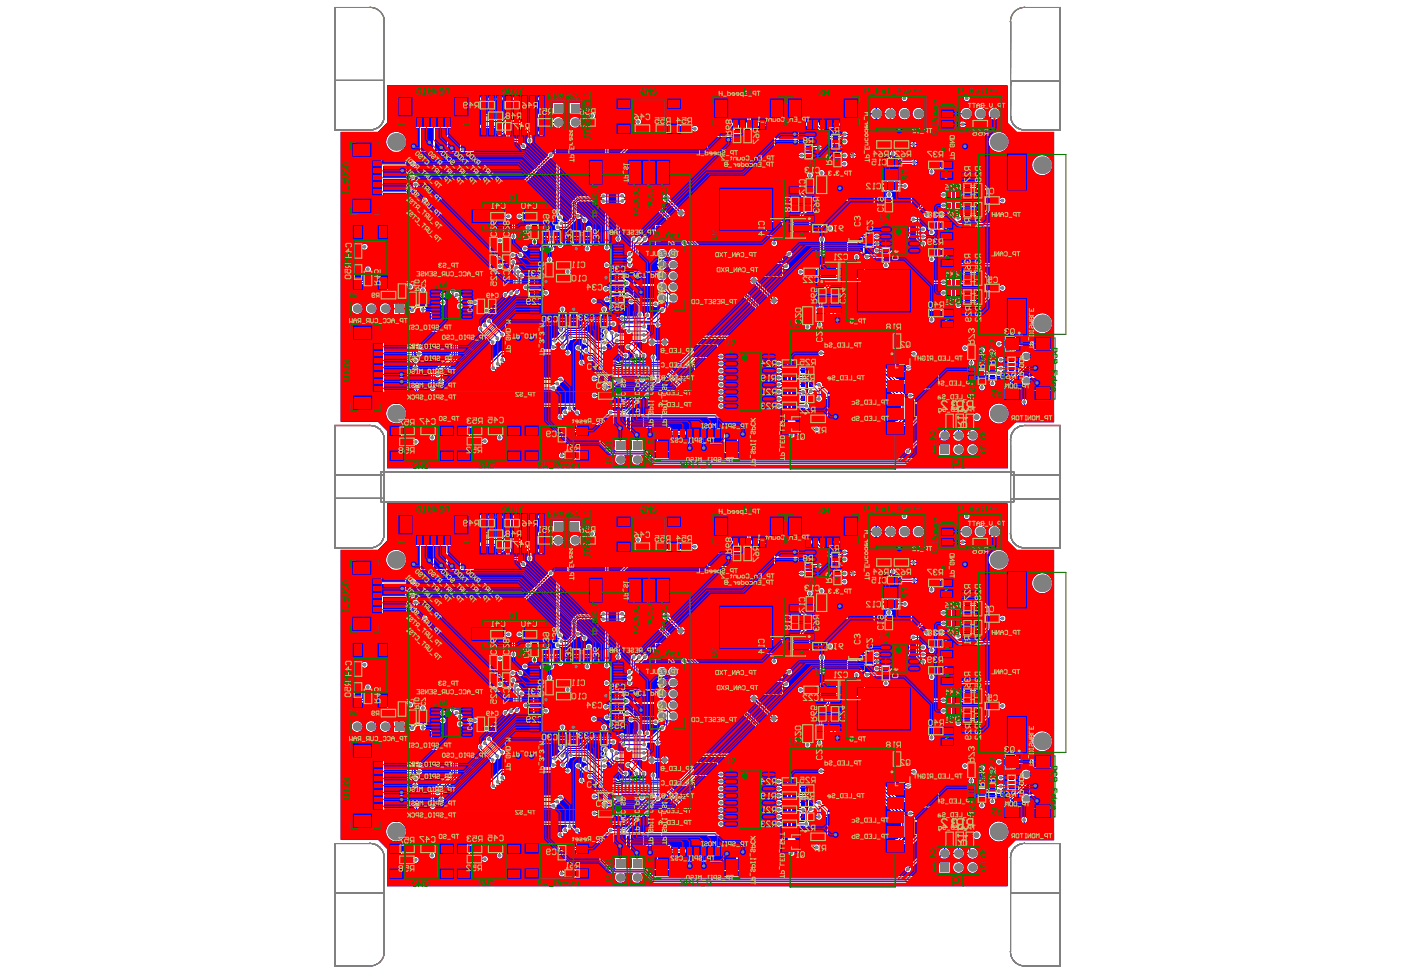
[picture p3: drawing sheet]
<svg xmlns="http://www.w3.org/2000/svg" width="289mm" height="201mm" viewBox="0 0 289 201" stroke-linecap="round" stroke-linejoin="round" font-family="sans-serif">
<g fill="none" stroke="#808080" stroke-width=".21">
<path d="M69 1.5h7.3a2.88 2.88 0 0 1 2.9 3v19.4a2.88 2.88 0 0 1-2.9 2.9h-7.3zM69.1 16.6h10.1v7.3a2.88 2.88 0 0 1-2.9 2.9h-7.2zM208.4 16.7h10.3v10.1h-7.4a2.92 2.92 0 0 1-2.9-2.9zM209.2 2.4a2.61 2.61 0 0 1 2.1-.9h7.3v25.3h-7.3a2.92 2.92 0 0 1-2.9-2.9v-19.4a3 3 0 0 1 .8-2.1zM69 87.7h7.3a2.7 2.7 0 0 1 2.1 .9 2.83 2.83 0 0 1 .8 2.1v19.4a2.71 2.71 0 0 1-.8 2 2.82 2.82 0 0 1-2.1 .9h-7.3zM69.1 87.8h7.2a2.83 2.83 0 0 1 2.9 2.9v7.3h-10.1zM78.5 97.3h130.6v6.2h-130.6zM209.2 88.6a2.69 2.69 0 0 1 2.1-.9h7.3v25.3h-7.3a3 3 0 0 1-2.1-.9 2.83 2.83 0 0 1-.8-2v-19.5a3 3 0 0 1 .8-2zM209.3 88.6a2.81 2.81 0 0 1 2-.8h7.4v10.2h-10.3v-7.3a3 3 0 0 1 .9-2.1zM69 102.8h10.2v7.3a2.88 2.88 0 0 1-2.9 2.9h-7.3zM208.4 102.9h10.2v10.1h-7.3a2.88 2.88 0 0 1-2.9-2.9zM69 174h7.3a2.81 2.81 0 0 1 2.4 1.2l.3 .5 .2 1.2v19.3a2.88 2.88 0 0 1-2.9 3h-7.3z"/>
<path d="M69.1 174h7.2a2.87 2.87 0 0 1 2.9 2.9v7.2h-10.1zM209.2 174.8a2.95 2.95 0 0 1 2.1-.8h7.3v25.2h-7.3a2.93 2.93 0 0 1-2.9-3v-19.3a3 3 0 0 1 .8-2.1zM209.2 174.8a2.81 2.81 0 0 1 2.1-.8h7.3v10.1h-10.2v-7.2a3 3 0 0 1 .8-2.1z"/>
</g>
<g fill="none" stroke="#008000" stroke-width=".21">
<path d="M127 19.8h13.6v8.3h-13.6zM133.2 24h1.2M133.8 23.4v1.1M148.3 36.7h19.7v12.9h-19.7zM165.9 26.9h7.8v6h-7.8zM169.2 29.9h1.2M169.8 29.3v1.2M181.7 32.3h4.1v7.2h-4.1zM183.2 35.9h1.1M183.8 35.3v1.2M72.3 46.2h8.2v13.8h-8.2zM75.8 53.1h1.2"/>
<path d="M76.4 52.5v1.1M88.6 59.5h9v6.5h-9zM108.9 47.6h19.9v19.9h-19.9zM118.3 57.5h1.2M118.9 57v1.1M157.6 43.2h1.2M158.2 42.6v1.1M168.2 53.6h19.6v12.8h-19.6zM178 59.4v1.2M181.3 46.3h8.6v6.4h-8.6zM185 49.5h1.2M185.6 48.9v1.2"/>
<path d="M92.5 62.8h1.2M93.1 62.2v1.1M126.1 75.3h8.1v9h-8.1zM129.6 79.8h1.1M130.2 79.2v1.2M149.3 72.3h10.8v12.6h-10.8zM154.1 78.6h1.2M154.7 78.1v1.1M177.4 60h1.2M80.1 87.3h13.7v8.2h-13.7zM86.4 91.4h1.2M87 90.9v1.1"/>
<path d="M94.1 87.3h13.6v8.2h-13.6zM100.3 91.4h1.2M100.9 90.9v1.1M108 87.2h13.7v8.3h-13.7zM114.3 91.4h1.1M114.8 90.8v1.1M126.9 106h13.7v8.3h-13.7zM133.2 110.2h1.2M133.8 109.6v1.2M165.9 113.1h7.7v6h-7.7zM169.2 116.1h1.1M169.8 115.5v1.2"/>
<path d="M181.7 118.5h4.1v7.3h-4.1zM72.3 132.4h8.2v13.8h-8.2zM75.8 139.3h1.1M76.4 138.7v1.2M108.9 133.8h19.9v19.9h-19.9zM148.3 122.9h19.7v12.9h-19.7zM157.6 129.4h1.1M158.2 128.8v1.2M168.2 139.8h19.6v12.8h-19.6zM181.3 132.6h8.6v6.3h-8.6zM183.2 122.1h1.1M183.8 121.5v1.2"/>
<path d="M185 135.7h1.2M185.6 135.1v1.2M88.6 145.7h9v6.4h-9zM92.5 148.9h1.1M93.1 148.4v1.1M118.3 143.7h1.1M118.8 143.2v1.1M149.3 158.5h10.7v12.6h-10.7zM177.4 146.2h1.2M178 145.6v1.2M80.1 173.5h13.7v8.3h-13.7zM86.4 177.6h1.1"/>
<path d="M87 177v1.2M94 173.5h13.7v8.3h-13.7zM100.3 177.6h1.1M100.9 177v1.2M108 173.4h13.7v8.3h-13.7zM114.3 177.6h1.1M114.8 177v1.2M126.1 161.5h8.1v9h-8.1zM129.6 166h1.1M130.1 165.4v1.2M154.1 164.8h1.1M154.6 164.2v1.2"/>
</g>
<g fill="none" stroke="#800080" stroke-width=".21">
<path d="M130.4 20.5h6.8v6.9h-6.8zM150.7 37.1h11v12.2h-11zM167.5 27h4.6v5.8h-4.6zM182 34.1h3.5v3.6h-3.5zM73 49.6h6.8v6.9h-6.8zM90.5 59.8h5.1v5.9h-5.1zM110.9 49.5h15.9v16h-15.9zM174.5 53.9h11v12.2h-11zM183.4 46.6h4.4v5.8h-4.4zM126.4 77.2h7.5v5.2h-7.5zM151.5 72.6h6.4v12h-6.4zM83.6 88h6.8v6.9h-6.8z"/>
<path d="M97.5 88h6.8v6.9h-6.8zM111.4 87.9h6.9v6.9h-6.9zM130.4 106.7h6.8v6.9h-6.8zM167.5 113.2h4.5v5.8h-4.5zM72.9 135.9h6.9v6.8h-6.9zM110.9 135.7h15.9v16h-15.9zM150.7 123.3h11v12.1h-11zM182 120.4h3.5v3.5h-3.5zM183.4 132.8h4.4v5.8h-4.4zM90.5 146h5.1v5.9h-5.1zM151.5 158.8h6.4v12.1h-6.4zM174.5 140.1h11v12.2h-11z"/>
<path d="M83.5 174.2h6.9v6.9h-6.9zM97.4 174.2h6.9v6.9h-6.9zM111.4 174.1h6.9v6.9h-6.9zM126.4 163.4h7.5v5.2h-7.5z"/>
<circle cx="171" cy="31.7" r=".58"/>
<circle cx="184.5" cy="35.2" r=".58"/>
<circle cx="111.9" cy="50.5" r=".58"/>
<circle cx="184.5" cy="47.7" r=".58"/>
<circle cx="91.6" cy="60.9" r=".58"/>
<circle cx="152.6" cy="73.7" r=".58"/>
<circle cx="127.5" cy="81.3" r=".58"/>
<circle cx="171" cy="117.9" r=".58"/>
<circle cx="111.9" cy="136.8" r=".58"/>
<circle cx="184.4" cy="121.4" r=".58"/>
<circle cx="184.5" cy="133.9" r=".58"/>
<circle cx="91.5" cy="147.1" r=".58"/>
<circle cx="152.6" cy="159.9" r=".58"/>
<circle cx="127.5" cy="167.5" r=".58"/>
</g>
<g fill="#00f">
<path d="M137.9 149h1.8v1.8h2.1v.1l-1.9 1.9h-3.7l-.3-.2 1.9-2z"/>
<path d="M138.2 162.1h3.8l.6-.5h.5v2.1h-3.2z"/>
<path d="M131.8 147.8h3.7a.97 .97 0 0 0 1.4 .8l.2 .2-.1 .9a.63 .63 0 0 0-.7-.1 .63 .63 0 0 0-.3 .7l-1.8 1.8h-.8l.1-.2a.63 .63 0 0 0 .6-.7 .63 .63 0 0 0-.7-.6 .63 .63 0 0 0-.5 .8l-.3 .1v-.7l-.2-.2v-1.3h2.3a.63 .63 0 0 0 .9 .1 .63 .63 0 0 0 0-.9 .63 .63 0 0 0-.9 .1h-2.3l-.6-.7z"/>
<path d="M125.3 156.9l3.1 3a.65 .65 0 0 0 1.1 0 .65 .65 0 0 0-.5-1l-.4 .2-1.5-1.5 .6-.2 1.2 .1a.64 .64 0 0 0 .7 .9l1 1a.62 .62 0 0 0 .7 .8 .62 .62 0 0 0 .6-.8h.2a.63 .63 0 0 0 .6 .8 .63 .63 0 0 0 .7-.7 .63 .63 0 0 0-.8-.6l-2.1-2.1h1.8l.3 .2h.7v.9l1.1 1.2-.1 .3a.65 .65 0 0 0 .1 1l-.1 .2h-6.2l-.7 .2-.3-.2-1-.1-1.8-1.8 .1-.2a.62 .62 0 0 0 .8-.2 .62 .62 0 0 0-.2-.8z"/>
<path d="M140.4 164.5h2.7v2.1h-.8l-2-2z"/>
<path d="M156.3 175.1h4.5v-1h1.6v.4h.5v.9l-.4 .8h-5.3l-1-1z"/>
<path d="M129.3 172.4h.6v4.8h.4v1.8h-1.3v-1.8h.3z"/>
<path d="M128.9 180.2h1.5l-.1 .8 .2 .6-.1 .1h-1.5l.1-.7z"/>
<path d="M120.2 154.3l1.6-1.6h2v.9h1.5v-.2h.7a.67 .67 0 0 0 .9 .1 .67 .67 0 0 0 .2-.8l.9 .5a.72 .72 0 0 0 .2 .8 .72 .72 0 0 0 .9 0v.9h-1.5l-.2-.2h-.5a.83 .83 0 0 0-1.4-.2 .63 .63 0 0 0-.9-.3 .63 .63 0 0 0 0 1v1l-.5 .3h-1l-2-2-.8-.1z"/>
<path d="M103.4 161h.3l3.8 3.8v.1h-.7l-3.5-3.6z"/>
<path d="M84.1 155.1h.7l.5 .4v1.9l-.1 .1a.96 .96 0 0 0-1.1-.4z"/>
<path d="M102.3 162l.5-.1 3.9 3.8-.1 .1h-.6l-3.6-3.6z"/>
<path d="M118.1 170.2l11-.1 5.5-5.5 .4-.1v.2l-6.1 6.2h-2.4a.63 .63 0 0 0-.8-.2 .63 .63 0 0 0-.3 .8l-.1 .1h-5.4l-.2-.2a.71 .71 0 0 0-.5-.7 .71 .71 0 0 0-.8 .2l-.3-.3z"/>
<path d="M124.3 172.4h2.2v4.8h.3v1.2l-.2 .1-1.5-1.6v-3.4l-.9-1z"/>
<path d="M137.9 62.8h1.8v1.7h2.1v.2l-1.9 1.9h-3.7l-.3-.2 1.9-2z"/>
<path d="M138.2 75.8h3.8l.6-.5h.5v2.2h-3.1z"/>
<path d="M131.8 61.6h3.7a1.02 1.02 0 0 0 1.4 .8l.3 .2v.8h-.2a.61 .61 0 0 0-.7 0 .61 .61 0 0 0-.3 .6l-1.8 1.9h-.8l.1-.2a.62 .62 0 0 0 .6-.7 .62 .62 0 0 0-.6-.6 .62 .62 0 0 0-.6 .7l-.3 .2v-.7l-.2-.2v-1.3h2.3a.64 .64 0 0 0 .9 .1 .64 .64 0 0 0 0-.9 .64 .64 0 0 0-.9 .1h-2.2l-.7-.7z"/>
<path d="M125.3 70.8l.1-.1 3 3a.67 .67 0 0 0 1.1 .1 .67 .67 0 0 0-.2-1.1l-.7 .2-1.5-1.5 .1-.2h.5h1.1l.2 .1a.62 .62 0 0 0 .6 .9l1.1 1a.62 .62 0 0 0 .6 .8 .62 .62 0 0 0 .6-.8h.2a.63 .63 0 0 0 .6 .8 .63 .63 0 0 0 .7-.7 .63 .63 0 0 0-.8-.6l-2-2.1h1.7l.3 .2h.7v.9l1.1 1.2-.1 .4a1.03 1.03 0 0 0 .1 1.1h-6.3l-.7 .2-.3-.2-1-.1-1.8-1.8 .1-.1a.62 .62 0 0 0 .8-.3 .62 .62 0 0 0-.2-.8z"/>
<path d="M140.4 78.3h2.7v2.1h-.8l-2-2z"/>
<path d="M156.3 88.9h4.5v-1.1h1.6v.4h.5v1l-.2 .3-.1 .5h-5.4l-1-1z"/>
<path d="M129.3 86.1h.6v4.9h.4v1.8h-1.3v-1.9h.3z"/>
<path d="M128.9 94h1.5l.1 .1-.2 .7 .1 .7h-1.5v-.2a1.03 1.03 0 0 0-.1-1.2z"/>
<path d="M120.2 68.1l1.6-1.6h2v.9h1.5v-.2h.7a.67 .67 0 0 0 .9 .2 .67 .67 0 0 0 .3-.9l.9 .6a.65 .65 0 0 0 .2 .8 .65 .65 0 0 0 .9-.1l-.1 .9h-1.4l-.3-.2h-.5a.69 .69 0 0 0-1.2-.2h-.2a.63 .63 0 0 0-.9-.3 .63 .63 0 0 0 0 1v1l-.5 .3h-1l-2-2-.8-.1z"/>
<path d="M103.4 74.8h.3l3.8 4h-.6l-3.6-3.7z"/>
<path d="M84.1 68.9h.8l.4 .4v1.9l-.1 .1-.4-.4h-.7z"/>
<path d="M102.5 75.6l.3 .1 3.9 3.8-.1 .1h-.6l-3.6-3.6z"/>
<path d="M118.1 83.9h11l5.5-5.5 .4-.1 .1 .2-6.2 6.2h-2.4a.63 .63 0 0 0-.8-.2 .63 .63 0 0 0-.3 .8l-.1 .1h-5.4l-.2-.2a.62 .62 0 0 0-.4-.7 .62 .62 0 0 0-.7 .2l-.5-.3z"/>
<path d="M124.3 86.1h2.2v4.8h.3v1.3l-.1 .1-1.6-1.6v-3.4l-.8-1z"/>
<path d="M79.8 103.8h127.9l.1 .1v7.6l1.9 1.9h7.7v44.9h-4.3v-2l-.6-.5-1.5-.1v-.4h-1.6v1.5h1.6v-.4h1.1l.3 .2-.1 2.2-.1 .1-.6-.2-.6 .1v-1.4h-1.6v.4h-.7l-.4 .5v1.6h-.4v1.2h1.5v-1.2h-.4v-1.3h.4v.4h1.4v.1a.97 .97 0 0 0 0 1.1 .97 .97 0 0 0 1 .4l.1 .2-6.7 6.7-6.8 .1-11 11.1a.63 .63 0 0 0-.8 .6 .63 .63 0 0 0 .7 .6 .63 .63 0 0 0 .6-.7l7-7.1h.2v.8h1.5v-.3h.6v.3h1.5v-.3h.5v.3h1.6a.88 .88 0 0 0 1.2 0 .88 .88 0 0 0 0-1.3 .88 .88 0 0 0-1.2 0h-1.6v.3h-.5v-.3h-1.5v.3h-.6v-.3h-1l-.1-.1 3.3-3.3 6.7-.1 6.7-6.6h.1v2.4a1.09 1.09 0 0 0-1.2 0 1.09 1.09 0 0 0-.5 1.1 .97 .97 0 0 0 1.6 .5l.1 .1v1.1h2.2v.2a.63 .63 0 0 0 .1 .9 .63 .63 0 0 0 .8 0 .63 .63 0 0 0 0-.9l.1-.2h1.9v2.1h-5.1v1.1h-.5l-.2-.2a.63 .63 0 0 0 .2-.9 .63 .63 0 0 0-.9-.1 .63 .63 0 0 0 0 .9l.1 .5a1.1 1.1 0 0 0 1.3 .5v1h5l.1 .1v1.6h-8l-1.6 1.6v7.9h-128v-7.7l-1.9-1.9h-7.6v-59.8h7.6l1.9-1.9zM198.7 106.5a.65 .65 0 0 0 1.3 0 .65 .65 0 0 0-1.3 0zM185.9 106.5a.65 .65 0 0 0 1.3 0 .65 .65 0 0 0-1.3 0zM111 106.6a.63 .63 0 0 0 1.2 0 .63 .63 0 0 0-1.2 0zM138.3 107.6a.65 .65 0 0 0 1.3 0 .65 .65 0 0 0-1.3 0zM106 106.1a.68 .68 0 0 0 0 .9l-.1 .1v1.6h1.2v-1.6l-.1-.1a.65 .65 0 0 0-.1-.9 .65 .65 0 0 0-.9 0zM100.9 106.1a.68 .68 0 0 0-.1 .9l-.1 .1v1.6h1.2v-1.6l-.1-.1a.64 .64 0 0 0 0-.9 .64 .64 0 0 0-.9 0zM99.2 106.1a.68 .68 0 0 0-.1 .9l-.1 .1v1.6h1.2v-1.6l-.1-.1a.64 .64 0 0 0-.1-.9 .64 .64 0 0 0-.8 0zM180.8 108.5v1h1.1v-.2a1.15 1.15 0 0 0-1.1-.8zM179.8 108.8l-.3 .7h1v-1zM117.5 107.4v2.2h2.2v-2.2zM114 107.4v2.2h2.2v-2.2zM180.8 109.8v1l.8-.3 .3-.7zM179.5 109.8l.3 .7 .7 .3v-1zM102.6 106.1a.65 .65 0 0 0 .1 1v2.2h-.3v1.6h-.5v-1.6h-1.2v.4h-1.1l-.3 .2-.1 1.8a.63 .63 0 0 0 0 1 .63 .63 0 0 0 .9-.1h2.3l.1 .6a.63 .63 0 0 0 .2 .9 .63 .63 0 0 0 .9-.2l.5-.2 .3 .4 .1 .9 .5 .5h1.6l.7 .7a.63 .63 0 0 0 .6 .8 .63 .63 0 0 0 .6-.7 .63 .63 0 0 0-.7-.6l-.9-.8-1.6-.1-.2-.2 .1-.6a.62 .62 0 0 0-.1-1h.3v-1.3h1.5l2 2v.9a.64 .64 0 0 0-.1 1 .64 .64 0 0 0 .9 0 .64 .64 0 0 0-.1-1v-1.2l-2.3-2.3-2.7-.1v-.1l.5-.7v-1.5h.3v-1.6h-1.3v1.6h.3v1.4l-.6 .6-.1-.1v-1.3h-.3v-2.2a.64 .64 0 0 0 .1-.9 .64 .64 0 0 0-.9-.1zM202.5 104.6v2.8h2.1v1.1l-.1 .1a1.15 1.15 0 0 0-.5 1.5l-.9 .9h-.7v1.6h1.2v-.9l.9-.9a1.21 1.21 0 0 0 1.7-.7 1.21 1.21 0 0 0-.7-1.6v-1.1h2.1v-2.8zM200.9 109.6a1.25 1.25 0 0 0 2.5 0 1.25 1.25 0 0 0-2.5 0zM198 109.6a1.25 1.25 0 0 0 2.5 0 1.25 1.25 0 0 0-2.5 0zM188.2 109.6a1.22 1.22 0 0 0 2.4 0 1.22 1.22 0 0 0-2.4 0zM185.3 109.6a1.22 1.22 0 0 0 2.4 0 1.22 1.22 0 0 0-2.4 0zM182.4 109.6a1.22 1.22 0 0 0 2.4 0 1.22 1.22 0 0 0-2.4 0zM198.1 111.4a.63 .63 0 0 0 0 .9 .63 .63 0 0 0 .9-.1h1.7v.4h1.2v-1.6h-1.2v.4h-1.7a.67 .67 0 0 0-.9 0zM157.5 111.2v.5h.4zM156.9 111.4l-.2 .3h.5v-.5zM112.7 110.7v1.5h1.2v-.4h.1l.3 .4 .4 .3v1.1h-.3v5.1h.3v11.9l.2 .7 .5 .3-.2 .7a.65 .65 0 0 0-.8 .9 .65 .65 0 0 0 1.1 .2h1.5l2-2.1 .7-.1 .2 .4a.62 .62 0 0 0 .7 .6 .62 .62 0 0 0 .6-.7 .62 .62 0 0 0-.7-.5l-.8-.7-.8-.3v-1.7l.6-.6h4.3l.1 .2a.86 .86 0 0 0 .9 .5v7.5l-.1 .6h-2.8v-.9h-1.5v.9h-.8v-.9h-1.5v.9h-2l-.5-.4v-.5h-1.1l-.1-.2 .4-.3h.8v-1.3h-1.5v.9l-.4 .4-.4-.4v-.9h-1.5v1.3h.8l.4 .3v.2h-1.2v.9l-.4 .5a.68 .68 0 0 0 .2 1.1v5.4h-.9v1.6h.9v.8h-.9v1.5h.9l.1 3.5 3.5 .1v.9h1.6v-.9h.7v.9h1.5v-.9h4.8v.6l-2.5 .1-1.9 1.9h-.4v-1.2h-1.5v.3h-.7v-.3h-1.6v1.2l.3 .1-.2 .2a.67 .67 0 0 0 .1 1l-.8 .9-.5 .1-.4 .2v-2.8h-8.2l-.1 5.3-2.2 .1-10.3 10.3h-2.8v2.9l-2.4 2.4h-.9v.4h-1.4v-.4h-1.2v1.5h1.2v-.4h1.4v.4h1.2v-.8l.4-.4 .1 .1v1.1h.2v.2a.66 .66 0 0 0 .1 1 .66 .66 0 0 0 1-.2 .66 .66 0 0 0-.3-1h.2v-1.5h-.8v-.2l2.3-2.3h4v-2.8h-1.1v-.1l6.9-6.9 .1 .1a.62 .62 0 0 0 .8 .6l3.8 3.8 8 .1a.62 .62 0 0 0 .7 .2 .62 .62 0 0 0 .4-.7 .95 .95 0 0 0 .8-1 .64 .64 0 0 0 .6-.9 .64 .64 0 0 0-1-.1h-7.5l-3.5-3.6v-.3a.64 .64 0 0 0-.9-.4l-.1-.1 .4-.4 13.1 .1a.63 .63 0 0 0 .9 0 .63 .63 0 0 0-.1-.9 .63 .63 0 0 0-.9 .1h-2.9l.2-.2h.2l.5-.3 1-.1a.62 .62 0 0 0 .7 .3 .62 .62 0 0 0 .4-.7l.7-.7 .2-.5 .6-.3h1.8v.3a.64 .64 0 0 0 .7 .8l.5 .6-.1 .1h-.4l-.5 .5-.3-.5a.63 .63 0 0 0-.7-.6 .63 .63 0 0 0-.6 .7 .63 .63 0 0 0 .8 .5l1.2 1.3 .4 .1 .1 .2a.62 .62 0 0 0 .3 .6 .62 .62 0 0 0 .7-.1l2.2 2.2-.1 .1h-1.8l-1.8-1.8a.63 .63 0 0 0-.6-.7 .63 .63 0 0 0-.7 .6 .63 .63 0 0 0 .7 .6l2.1 2.2a.64 .64 0 0 0 0 .9 .64 .64 0 0 0 1 0h.4v.4h1l.1 .1a.85 .85 0 0 0-.4 1.3 .85 .85 0 0 0 1.4-.1h.8l1.1-1a.84 .84 0 0 0 1-.8 .84 .84 0 0 0-.8-.9l6.5 .1-.1 .3-5.3 5.3h-18.1v-.8h-5v.8l-1.8 .1-2.8 2.8-.1 2h-.2v.4h-1.5v-.4h-1.2v1.5h1.2v-.4h1.5v.4h1.1v-1.5h-.2v-1.6l2.6-2.5h1.4v1.2h5v-1.2h6.1l.1 .3-.1 .1a.61 .61 0 0 0-.7 .2 .61 .61 0 0 0 0 .8h-.3a.63 .63 0 0 0-.9 .5 .63 .63 0 0 0 .8 .7l.9 .9h2.3v.9h-2.2v-.2h-1.6v1.2h1.6v-.2h2.2v1.1h4.7v1l2.8 2.9v1.2l1 .9h4.5l.4-.3h57.7l3.5-3.3h.1v1.1h2.3v-1.8h.8v.1a1.12 1.12 0 0 0 .4 1.6 1.12 1.12 0 0 0 1.6-.5 1.12 1.12 0 0 0-.6-1.5v-.2l1.3-1.3 .2 .2a1.15 1.15 0 0 0 2-.2 1.15 1.15 0 0 0-1.2-1.6v-.2h.4v-1.2h-1.6v1.2h.4v.7l-.1 .3-.6 .2h-.2l-.2-.6-.5-.3v-.3h.7v-1.2h-1.5v1.2h.1v.3l-.4 .3-.3 .4-.8 .2-.1-.4-.4-.4 .4-.4h.9v-1.2h-1.5v.8l-.6 .6a1.38 1.38 0 0 0-.8 1.5l-1.1 1.1-.1 .3-2.9 3h-54.8l-1.2-1.2 .1-.1h4.7v-3.5h2a.63 .63 0 0 0 .9 0 .63 .63 0 0 0-.1-.9 .63 .63 0 0 0-.9 .1h-1.9v-.8h-5.6v-1.9h19.5l2.1 2v.2h-5.2v5.1h5.7v-4.6l.1-.1 1.8 1.8 .3 .1h11l1.8-1.8v-1.7h.3v-1.6h-1.2v1.6h.2v1.3l-.2-.2a.61 .61 0 0 0-.5-.4 .61 .61 0 0 0-.6 .3h-1v-.4h-1.6v1.5h1.6v-.4h1l.6 .4-.7 .7h-3.9l-.3-.8v-.9h.4v-1.6h-1.6v.4h-1.6v-1.1h-5.1v2.3h-.2l-3-2.9h-23.1v-.1l3.4-3.4 .2 .1a.65 .65 0 0 0 1-.1 .65 .65 0 0 0-.3-1l1.9-1.8a.63 .63 0 0 0 .7-.7 .63 .63 0 0 0-.8-.6l-.2-.3h1.8l5 5 1 .1v2.2h5.1v-.6l.3 .1a.63 .63 0 0 0 .8-.7 .63 .63 0 0 0-1-.3l-.1-.1v-.4h.3a.63 .63 0 0 0 .8-.6 .63 .63 0 0 0-1-.4l-.1-.1v-.4l.3 .1a.63 .63 0 0 0 .8-.7 .63 .63 0 0 0-1-.4h-.1v-.4h.3a.63 .63 0 0 0 .8-.6 .63 .63 0 0 0-1-.4l-.1-.1v-.4l.3 .1a.63 .63 0 0 0 .8-.7 .63 .63 0 0 0-1-.4h-.1v-.4h.3a.63 .63 0 0 0 .8-.6 .63 .63 0 0 0-1-.4l-.1-.1v-.4l.3 .1a.63 .63 0 0 0 .8-.7 .63 .63 0 0 0-1-.4h-.1v-.4h.3a.64 .64 0 0 0 .8-.2 .64 .64 0 0 0-.2-.9 .64 .64 0 0 0-.9 .1h-.1v-2.1h-4.2l-.1-.1 1-1h39.4v.2h1.6v-1.2h4.5l4.3 4.3h5v.9h.4l-.1 .3a.64 .64 0 0 0 0 .9 .64 .64 0 0 0 .9 0 .64 .64 0 0 0-.1-1v-.2h.4v-.9h3.1a.62 .62 0 0 0 .9 .2 .62 .62 0 0 0 0-1 .62 .62 0 0 0-.9 .2h-1l-.1-.2a.64 .64 0 0 0-.5-.9 .64 .64 0 0 0-.7 .7h-.8v-1h-1.8a.62 .62 0 0 0-.7 .1 .62 .62 0 0 0-.1 .8l-.1 .1h-3.4l-4.2-4.2-.3-.1h-23.4v-.7l-.2-.4h.7v-1.3h-2v1.3l.5 .2-.1 .2v.7h-4.5l-27.3-27.4-.3-.2h-5a.75 .75 0 0 0-1.1-.5v-1.3h.7v-5.1h-.7v-.8l5.2-5.3h.9v-.4h1.4v.4h1.2v-1.5h-1.2v.4h-1.4v-.4h-1.2v.8l-.3 .4h-.2v-1.2h-.2l.1-.2a.63 .63 0 0 0-.1-.9 .63 .63 0 0 0-.9 0 .63 .63 0 0 0 .1 .9l-.2 .2v1.5h.9v.2l-4.7 4.6-.1 1.3h-1.4v5.1h1.4v10.3a.64 .64 0 0 0-.1 .9 .64 .64 0 0 0 .9 0 .64 .64 0 0 0-.1-.9v-6.8l.1-.1a.62 .62 0 0 0 .7 .2 .62 .62 0 0 0 .4-.6h4.7l27.4 27.4h23.1v.3h-39.6l-1.9 1.7-.1 1.2-2.2 2.3h-5.3l.3-.7-.3-.5v-.6l-1.1-1.2h.7l.5-.4h1.1a.86 .86 0 0 0 1.3 .2 .86 .86 0 0 0 0-1.3 .86 .86 0 0 0-1.3 .3h-1.1l-.3-.4-.9-.1-.1-1.2-.6-.6 .2-.3-.1-.5 .1-.1h1.5a.63 .63 0 0 0 .4 .6 .63 .63 0 0 0 .8-.2l4-.1 2.8-2.8v-12.8l-1.3-1.5a.64 .64 0 0 0-.6-.7 .64 .64 0 0 0-.6 .7 .64 .64 0 0 0 .7 .5l.7 .7v.2h-2.1v.3h-.1l-.6-.5v-1.3l-1.2-1.3v-2.3h-2.8v5.1h.6v.1a1.01 1.01 0 0 0 .2 1.4 1.01 1.01 0 0 0 1.4-.1 1.01 1.01 0 0 0-.1-1.4h.7v-1.6l.1-.1 .4 .5v1h-.1a1.01 1.01 0 0 0-.2 1.7 1.01 1.01 0 0 0 1.6-.4l.1 .1v1.3h-.1a1.01 1.01 0 0 0-1.6-.3 1.01 1.01 0 0 0 .1 1.6 1.01 1.01 0 0 0 1.5-.4l.1 .1v1.3h-.1a1.01 1.01 0 0 0-1.7-.2 1.01 1.01 0 0 0 .5 1.6 1.01 1.01 0 0 0 1.3-1l2.5-.1v2.7h-2.4a1.11 1.11 0 0 0-1.5-1.1l-1-.8 .1-.5h-1v-.2h1l-.3-.6-.3-.2v-.5l.3-.2 .3-.6h-2l.3 .6 .3 .2v.5l-.2 .1-.2-.1h-5.1v4.9l-.4-.2a1.25 1.25 0 0 0-1.3-.3l-.2 .5-.2 .1v-.6h.2v-.9l.6-.4a.63 .63 0 0 0 .6-.7 .63 .63 0 0 0-.7-.6l-.5-.5v-.8h-1.2v1.5h.9l.2 .3-.2 .5h-.9v1.6h.2v.6h-.2v1.5h1.2v-1.1l.6 .2 .5-.2 .1 .2a.64 .64 0 0 0-.2 1 .64 .64 0 0 0 1-.1h.4l.5 .6v1.3l-.2 .2-.1 .7h-2.5v-.1a.63 .63 0 0 0-1.1 .3l-2.4-.1v-.6h.6l.2-.3v-2h.9v-1.5h-.9v-.6h.9v-1.6h-.9v-.8h.9v-1.5h-.9v-1.6a.24 .24 0 0 1-.2-.2 .24 .24 0 0 1 .2-.2v-3.1l-.3-.3-.3-.5v-20.6l-3.7-3.8 .1-.2h.8v-1.5l-.1-.2a.63 .63 0 0 0 0-.9 .63 .63 0 0 0-.9 0 .63 .63 0 0 0 0 .9l-.2 .2v1.2h-.1l-.4-.4v-.8h-1.2v.4h-.2l-.1-.2a1.12 1.12 0 0 0-1.7-.3 1.12 1.12 0 0 0 .2 1.8 1.12 1.12 0 0 0 1.6-.6h.2v.4h.9l4.1 4.1v9.7l-.1 .1a.66 .66 0 0 0-.9 .6l-4.9 .1-1 1v3.2l-.9 .9h-.7l-.4-.2 .2-.4a.63 .63 0 0 0-.6-.9v-11.7h1.7v-5.1h-1.7v-1.1l.2-.1a1.12 1.12 0 0 0 .1-1.8 1.12 1.12 0 0 0-1.8 .5h-.1v-.4zM111.1 109.6a.67 .67 0 0 0 0 .9l-.1 .2v1.5h1.1v-1.5l-.1-.2a.64 .64 0 0 0 0-.9 .64 .64 0 0 0-.9 0zM137.1 112v1.5h1.2v-.4l.2 .1a.64 .64 0 0 0 1-.1h.2v.4h1.2v-1.5h-1.2v.4l-.3-.1a.59 .59 0 0 0-.9 .1h-.2v-.4zM157.5 112v.4l.4-.4zM156.7 112l.5 .4v-.4zM171.9 111.8a.65 .65 0 0 0 1.3 0 .65 .65 0 0 0-1.3 0zM166.2 111.8a.65 .65 0 0 0 1.3 0 .65 .65 0 0 0-1.3 0zM155.2 111.8a.65 .65 0 0 0 1.3 0 .65 .65 0 0 0-1.3 0zM185.5 111.6v1.3h2.4v-1.3zM182.8 111.6v1.3h2.4v-1.3zM141.4 112v1.5h1.2v-.4h.2a.62 .62 0 0 0 .9 .1 .62 .62 0 0 0 0-.9 .62 .62 0 0 0-.9 .1h-.2v-.4zM151.2 111.4a.65 .65 0 0 0-.2 .7 .65 .65 0 0 0 .6 .4v.2h-.4v1.2h1.6v-1.2h-.4l-.2-.8a.64 .64 0 0 0-.3-.6 .64 .64 0 0 0-.7 .1zM152 106.7v2.8h2.1v1.8l-.2 .3-.1 1.1h-.4v1.2h1.5v-1.2h-.4v-.3a.62 .62 0 0 0 .6-.4 .62 .62 0 0 0-.3-.7v-1.8h2.3v-2.8zM111 113.6a.63 .63 0 0 0 1.2 0 .63 .63 0 0 0-1.2 0zM185.5 113.2v1.2h2.4v-1.2zM182.8 113.2v1.2h2.4v-1.2zM145.9 114.2v2.8h5.1v-1.6h.2v.2h1.6v-.2h.6v.2h1.5v-1.2h-1.5v.3h-.6v-.3h-1.6v.3h-.2v-.5zM188.5 115.4v.5h.5l-.1-.3zM166 116v1.3h1.6v-.3h.8a.63 .63 0 0 0 .9 .1 .63 .63 0 0 0 0-.9 .63 .63 0 0 0-.9 .1h-.8v-.3zM167.8 111.4a.63 .63 0 0 0-.1 .7 .63 .63 0 0 0 .6 .3l2.6 2.5 .6 .1v.2h1.6v-.2l.6 .1v.9h-.6v-.3h-1.6v1.2h1.6v-.2h.8l1.4 1.4a.63 .63 0 0 0 .6 .8 .63 .63 0 0 0 .7-.7 .63 .63 0 0 0-.7-.6l-1.6-1.5a.67 .67 0 0 0 .5-.8 .67 .67 0 0 0-.7-.5v-.3l.6-.2h.6v2.2h2.8v-5.1h-2.8v2.1h-.6a.63 .63 0 0 0-.7-.2 .63 .63 0 0 0-.4 .7l-.2 .2h-.3v-.2h-1.6v.2h-.3l-2.3-2.4a.64 .64 0 0 0-.4-.6 .64 .64 0 0 0-.7 .2zM188.5 116.2v.4l.5-.4zM180.2 114.6v15.8l.2 .1h7.5l.2-.2v-10h.3v-1.2h-.3v-2.4l.2-.1v-1.2l-.2-.1-.1-.6-.1-.1zM80.2 114a2.07 2.07 0 0 0 .5 3.3v.1h-2l.1 13.9h5.1v-1.1h1.5l2.1-2.1a.64 .64 0 0 0 .7-.6 .64 .64 0 0 0-.7-.6 .64 .64 0 0 0-.5 .8l-1.9 1.8h-1.2v-2h1l1.1-1.1 .1-1.6a.64 .64 0 0 0 .1-.9 .64 .64 0 0 0-1 0 .64 .64 0 0 0 .1 .9v1.3l-.7 .7h-.7l-.1-2.3 1.1-1.1a.64 .64 0 0 0 .8-.6 .64 .64 0 0 0-.7-.6 .64 .64 0 0 0-.6 .7l-.4 .5-.2-.1v-3.9h.3l.4 .5a.63 .63 0 0 0 .6 .7 .63 .63 0 0 0 .7-.7 .63 .63 0 0 0-.7-.5l-.7-.7h-.6v-1.2l13.9 .1v-5.2h-13.8v5h-1.2v-.1a2.08 2.08 0 0 0 .7-3.1 2.08 2.08 0 0 0-3.2-.2zM203.9 115.4a2.07 2.07 0 0 0 4.1 0 2.07 2.07 0 0 0-4.1 0zM172 117.6v1.3h1.5v-.2h.2a.63 .63 0 0 0 .9 .1 .63 .63 0 0 0 0-1 .63 .63 0 0 0-.9 .1h-.2v-.3zM113.1 117.8l-.1 .5-7.4 7.5-.1 4.6h-.2a.61 .61 0 0 0-.9 0h-.3v-.4h-1.1v1.6h1.1v-.4l.3 .1a.62 .62 0 0 0 1-.1h.1v3.2l-.2 .3-.1 .5h-1.5l-.2 .1-.4-.1-.4 .1-.1-.1h-1.6v1.2h1.6l.1-.1a.53 .53 0 0 0 .8 0l.2 .1h1.5v-1.1l.1-.1a.63 .63 0 0 0 1 .2 .63 .63 0 0 0 0-1v-8.3l7.2-7.3a.63 .63 0 0 0 .7-.8 .63 .63 0 0 0-1.1-.2zM159.6 112.1v8.5h5.1v-1.9h.2a.94 .94 0 0 0 1.1 0v.3h1.6v-1.2h-1.8a.94 .94 0 0 0-1.1 .1v-5.8zM197.1 114.3v5.1h2.8v-5.1zM188.7 119.1v.5h.5l-.2-.4zM172 119.4v1.2h1.5v-.2h.2a.63 .63 0 0 0 .9 0 .63 .63 0 0 0 0-.9 .63 .63 0 0 0-.9 .1h-.2v-.2zM188.7 119.9v.4l.5-.4zM193.2 119.4v1.6h1.2v-.4h.2a.63 .63 0 0 0 .9 .1 .63 .63 0 0 0 0-.9 .63 .63 0 0 0-.9 .1l-.2-.1v-.4zM122 120.6a.63 .63 0 0 0 1.2 0 .63 .63 0 0 0-1.2 0zM136.9 121.1v.5h.5l-.2-.3zM136.3 121.3l-.1 .3h.4v-.5zM191.5 119.4v1.6l.2 .1a.64 .64 0 0 0 0 1 .64 .64 0 0 0 .9-.1 .64 .64 0 0 0-.1-.9v-.1h.2v-1.6zM136.9 121.9v.4l.5-.3zM136.2 121.9l.4 .4v-.4zM130.3 121.7a.65 .65 0 0 0 1.3 0 .65 .65 0 0 0-1.3 0zM212.8 120.3a2.1 2.1 0 0 0 4.2 0 2.1 2.1 0 0 0-4.2 0zM209.1 121.8a.65 .65 0 0 0 1.3 0 .65 .65 0 0 0-1.3 0zM194.4 122.4a.65 .65 0 0 0 1.3 0 .65 .65 0 0 0-1.3 0zM169 121.4a.84 .84 0 0 0 .1 1.1h-.6v1.3h2v-1.3h-.7v-.1a.63 .63 0 0 0 .1-.9 .63 .63 0 0 0-.9-.1zM166.6 121.9a.65 .65 0 0 0 .1 1v.2h-.5v1.2h1.6v-1.2h-.4v-.2a.63 .63 0 0 0 .1-.9 .63 .63 0 0 0-.9-.1zM198.7 124.1v1.2h1.6v-.2h.6v.2h1.6v-.2h.4l.5 .5v1.2h-.2v1.6h.2v1l-.5 .5h-.4v-.2h-1.6v.2h-.6v-.2h-1.6v1.2h1.6v-.2h.6v.2h1.6v-.2l.7-.1 .9-.9v-1.3h.2v-1.6h-.2v-1.5l-.9-1h-.7v-.2h-1.6v.2h-.6v-.2zM164.9 125a.65 .65 0 0 0 0 1l.3 .8-2 .1v1.2h1.5l.2-.2a.56 .56 0 0 0 .8 0l.1 .2h1.5v-1.2h-.8l-.8-.8 .1-.3h.4v.2h1.6v-.2h.7v.2h2v-1.3h-2v.3h-.7v-.2h-1.6v.2h-.4a.67 .67 0 0 0-.9 0zM178.4 138.7a.64 .64 0 0 0 .1 1 .64 .64 0 0 0 .9-.3h2.5v.8h.4v.2a.64 .64 0 0 0-.1 1 .64 .64 0 0 0 1 0 .64 .64 0 0 0-.1-1v-.2h.4v-1l4.2-4.2v-2.4l.6-.5 .6-.1v3.4l.9 1v.3l.3 .3v5.4l2.3 2.4 1.7 .1a.6 .6 0 0 0 .9 0l.2 .3h1.2v-1.5h-.3v-.7l1.9-1.8h7.1v1h5.1v-2.8h-5.1v1l-7.4 .1-2.2 2.1-.1 1.1h-.2l-.2 .3a.64 .64 0 0 0-.9 .1h-1.4l-1.9-2v-5.2a.62 .62 0 0 0 .2-.7 .62 .62 0 0 0-.7-.4l-.1-.1a.65 .65 0 0 0 .8-.4 .65 .65 0 0 0-.4-.8 .65 .65 0 0 0-.8 .2l-.1 .4-.1-.1v-5.3l3-2.9h1.5a.6 .6 0 0 0 .9 0l.2 .4h1.2v-1.6h-1.2l-.2 .3a.64 .64 0 0 0-.9 .1l-2 .1-3.2 3.2v1.6h-.3a.62 .62 0 0 0-.6 .1 .62 .62 0 0 0-.2 .6l-.8 .7v2.4l-3.4 3.4-.1-.1v-.7h-1.6v.2h-.6a.63 .63 0 0 0-.9-.1 .63 .63 0 0 0 0 1 .63 .63 0 0 0 .9-.1h.6v.2l1.1 .1-.1 .1h-3.7a.63 .63 0 0 0-.8 0zM196.9 125.6v1.6h1.2v-.4h.6v.2h1.6v-.2h.6v.2h1.6v-1.2h-1.6v.2h-.6v-.2h-1.6v.2h-.6v-.4zM172 122.6v5.1h2.8v-5.1zM194.1 128.1a.64 .64 0 0 0 0 .9 .64 .64 0 0 0 .9 0l.2 .4h.2l.1 1.4 2.1 2.1h7.4v1.2h5.1v-2.8h-5.1v.9h-7.1l-.3-.3a.67 .67 0 0 0 .6-.9 .67 .67 0 0 0-1-.3l-.3 .4-.8-.7v-1h.3v-1.6h-1.2l-.2 .3a.67 .67 0 0 0-.9 0zM204.9 126.8v1.6h1.2v-.5h.2a.63 .63 0 0 0 .9 .1 .63 .63 0 0 0 0-.9 .63 .63 0 0 0-.9 .1h-.2v-.4zM163.2 128.6v1.2h1.7l.3 .3-.5 1v.7h-1.1v3h3.5v-1.2h.5v.5h1.2v-1.6h-1.2v.4h-.5v-1.1h-1.2l-.1-.2 .1-.5-.2-.5 .8-.8h.8v-1.2h-1.5l-.1 .3a.56 .56 0 0 0-.8 0l-.2-.1v-.2zM196.9 127.8v1.6h1.2v-.4h.6v.2h1.6v-.2h.6v.2h1.6v-1.2h-1.6v.2h-.6v-.2h-1.6v.2h-.6v-.4zM190.6 130a.71 .71 0 0 0 .1 1 .71 .71 0 0 0 1-.1h1.9a.71 .71 0 0 0 1.1 .1 .71 .71 0 0 0 0-1.1 .71 .71 0 0 0-1.1 .1h-2a.67 .67 0 0 0-1 0zM100.2 130.4a.63 .63 0 0 0 0 .9 .63 .63 0 0 0 .9 0h.1v.3h1.2v-1.6h-1.2v.3l-.1 .1a.6 .6 0 0 0-.9 0zM106.7 130.4a.63 .63 0 0 0 0 .9 .63 .63 0 0 0 .9-.1h.2v.4h1.2v-1.6h-1.2v.4h-.2a.6 .6 0 0 0-.9 0zM136.8 126.5a.84 .84 0 0 0-.1 1 .84 .84 0 0 0 1 .4l1.9 1.9a.85 .85 0 0 0 .7 1.1 .85 .85 0 0 0 1-.9 .85 .85 0 0 0-1.1-.7l-2-2a.84 .84 0 0 0-.3-1 .84 .84 0 0 0-1.1 .2zM109.5 130v1.6h1.2v-.4h.3a.63 .63 0 0 0 .9 .1 .63 .63 0 0 0 0-.9 .63 .63 0 0 0-.9 0h-.3v-.4zM193.2 131.9v1.6h1.2v-.4h.2a.63 .63 0 0 0 .9 .1 .63 .63 0 0 0 0-.9 .63 .63 0 0 0-.9 0h-.2v-.4zM108.5 132.6a.63 .63 0 0 0 0 .9 .63 .63 0 0 0 .8 .1l.2 .1h1.5v-1.2h-1.5l-.2 .1a.63 .63 0 0 0-.8 0zM169.3 132.5v1.6h1.2v-.4h.2a.63 .63 0 0 0 .9 .1 .63 .63 0 0 0 0-1 .63 .63 0 0 0-.9 .1h-.2v-.4zM118.1 133.8v1.3h1.5v-.3h.8v.3h1.5v-1.3a.64 .64 0 0 0 0-.8 .64 .64 0 0 0-.8-.1 .64 .64 0 0 0-.2 .8l-.5 .1v.3h-.8v-.3zM189.7 133.5a.65 .65 0 0 0 1.3 0 .65 .65 0 0 0-1.3 0zM191.5 131.9v1.6h.2a.73 .73 0 0 0-.1 .9 .73 .73 0 0 0 .8 .3 .72 .72 0 0 0 .1-1.2h.2v-1.6zM130.2 135.1l-.1 .4-.1 2.4-.1 .1a.63 .63 0 0 0-.6 .4 .63 .63 0 0 0 .2 .7 .95 .95 0 0 0 0 1.3 .62 .62 0 0 0 .1 1 .62 .62 0 0 0 .9-.6l1.2-1.3v-2.1l1.2-1.3a.63 .63 0 0 0 .7-.8 .63 .63 0 0 0-1.1-.1 .94 .94 0 0 0-1.3 0l-.1-.1a.67 .67 0 0 0-.9 0zM194.4 134.9a.65 .65 0 0 0 1.3 0 .65 .65 0 0 0-1.3 0zM174.7 132.9v2.4l3.9-.1v.3h1.5l.2-.1a.63 .63 0 0 0 .9 0 .63 .63 0 0 0 0-.9 .63 .63 0 0 0-.9 .1h-.2v-.3h-1.5v.2h-.3v-1.6zM174.7 136.1v2.4h1.7v.1a.62 .62 0 0 0-.1 1.1v1h-1.4v3.1h3.5v-3.1h-1.4l.1-1a.63 .63 0 0 0-.2-1.1v-.1h1.4v-1.5h.3v.2h1.5v-.2h.4a.63 .63 0 0 0 .9-.3 .63 .63 0 0 0-.3-.8 .63 .63 0 0 0-.8 .2l-.2-.1h-1.5v.3h-.3v-.2zM73 136.5v1.2h1.6l.1-.2a.63 .63 0 0 0 .9 .1 .63 .63 0 0 0 0-1 .63 .63 0 0 0-.9 .1l-.1-.2zM109.5 134.2v1.2h.4v.2a.63 .63 0 0 0-.1 .9 .63 .63 0 0 0 .9 0 .63 .63 0 0 0-.1-.9v-.2h.4v-1.2zM73 138.2v1.2h.4v1.4h-.4v1.3h1.6v-1.3h-.4v-1.4h.4v-.3h15.6v1.1h5.1v-1.1h.3l3.6 3.6h5.4l1.2-.9v3.1l-1.5 1.5a.63 .63 0 0 0-.7 .5 .63 .63 0 0 0 .5 .7 .63 .63 0 0 0 .7-.4l.2-.1a.62 .62 0 0 0 1-.2h.2a.63 .63 0 0 0 .7 .1 .63 .63 0 0 0 .3-.6l.4-.5v-2.2a.67 .67 0 0 0 .6-.7 .67 .67 0 0 0-.7-.6v-.4l-.4-.3a.75 .75 0 0 0-.7-1v-.1a.63 .63 0 0 0-.2-.9 .63 .63 0 0 0-.9 .2h-.1v-.3l.3-.2a.63 .63 0 0 0 .7-.1 .63 .63 0 0 0 .1-.7l.4 .1a.63 .63 0 0 0 .6 .8 .63 .63 0 0 0 .6-.7 .63 .63 0 0 0-.7-.6l-1.1-1-.9-.1v-.2h-1.5v.2h-1.1v-.2h-1.6v1.2h1.6v-.2h1.1v.2h1.5v-.2h.6l.2 .2-.7 .2-.3 .5h-1.3v.2h-1.1v-.2h-1.6v1.2h1.6v-.2h1.1v.2h1.5v.1v.4h-1.5l-.2 .1-.4-.1-.4 .1-.1-.1h-1.6v1.2h1.6l.1-.1a.53 .53 0 0 0 .8 0l.2 .1 .8 .1v.1h-5.1l-3.4-3.4-.7-.1v-1h-5.1v1h-15.6v-.2zM107.6 137.4a.65 .65 0 0 0 1.3 0 .65 .65 0 0 0-1.3 0zM193.2 137.5v1.6h1.2v-.5h.2a.63 .63 0 0 0 1 .1 .63 .63 0 0 0 0-.9 .63 .63 0 0 0-1 .1h-.2v-.4zM169 135.1a.71 .71 0 0 0 .1 1v1.8a.69 .69 0 0 0-.1 1 .69 .69 0 0 0 1 0 .69 .69 0 0 0 0-1v-1.8a.71 .71 0 0 0 0-1 .71 .71 0 0 0-1 0zM157.9 131.8v3h1.4l-.1 1.1a.62 .62 0 0 0 .3 1v.2h-3.1v2.8h5.1v-1h.8a.62 .62 0 0 0 .9 .1 .62 .62 0 0 0 0-.9 .62 .62 0 0 0-.9 .1h-.8v-1.1h-1.6v-.2a.65 .65 0 0 0 .1-1.1v-1h1.4v-3zM191.5 137.5v1.6h.2a.73 .73 0 0 0-.1 .8 .73 .73 0 0 0 .8 .3 .72 .72 0 0 0 .1-1.1h.2v-1.6zM136.6 139.8v.9h.9l-.3-.6zM135.8 140.1l-.3 .6h.9v-.9zM194.5 140.4a.65 .65 0 0 0 1.3 0 .65 .65 0 0 0-1.3 0zM156.4 140.4v2.8h5.1v-1.6l.1-.1a.63 .63 0 0 0 .9 .1 .63 .63 0 0 0 0-.9 .63 .63 0 0 0-.9 0h-.1v-.3zM167.5 141.5v1.6h1.2v-.4h.5v1.1h1.1v.1a.57 .57 0 0 0 .2 .9v.1l-.8 .8h-.9v1.3h1.6l.1-.3a.56 .56 0 0 0 .8 0h.1v.3h1.6v-1.3h-1.7l-.3-.1 .3-.9a.67 .67 0 0 0 0-.9h1.4v-3.1h-3.5v1.2h-.5v-.4zM164.7 141.8a.64 .64 0 0 0 0 1 .64 .64 0 0 0 .9-.1h.2v.4h1.2v-1.6h-1.2v.4l-.2-.1a.67 .67 0 0 0-.9 0zM198.7 142.1v1.2h1.6v-.2h.6v.2h1.6v-.2h.4l.5 .5v1.2h-.2v1.6h.2v1.1l-.5 .5h-.4v-.3h-1.6v.3h-.6v-.3h-1.6v1.2h1.6v-.2h.6v.2h1.6v-.2h.7l.9-.9v-1.4h.2v-1.6h-.2v-1.5l-.9-.9-.7-.1v-.2h-1.6v.2h-.6v-.2zM75.4 141.3l-.1 .2 .1 .6-.3 .1v1.2h1.6v-1.2l-.3-.1a.63 .63 0 0 0-.1-.9 .63 .63 0 0 0-.9 .1zM109 143.5v.9l-.4 .5a.62 .62 0 0 0-.8 .6 .62 .62 0 0 0 .8 .6l.4 .5v.8h1.2v-1.5h-.8l-.3-.3 .3-.5h.8v-1.6zM196.9 143.7v1.5h1.2v-.4h.6v.2h1.6v-.2h.6v.2h1.6v-1.2h-1.6v.3h-.6v-.3h-1.6v.3h-.6v-.4zM73 142.5v1.3h.4v.2a.62 .62 0 0 0 0 .9 .62 .62 0 0 0 .9 0h.8v.2h1.6v-1.2h-1.6v.2h-.8l-.1-.3h.4v-1.3zM78.3 144.5a.65 .65 0 0 0 1.3 0 .65 .65 0 0 0-1.3 0zM80.9 141.5v2.8h.3l.1 .1-1.9 1.9h-.7v.9l-1.7 1.6a1.12 1.12 0 0 0-1.6 .9 1.12 1.12 0 0 0 1.3 1.3 1.12 1.12 0 0 0 .8-1.7l1.5-1.4h.5l1.2 1.2h.5v1.9h2.2v-1.6l.2-.1 .8 .8v.4h-.5v2.6h-4.9v16.5h1.5v.2a2.07 2.07 0 0 0-.4 3.1 2.07 2.07 0 0 0 3.1 0 2.07 2.07 0 0 0-.4-3.1l.1-.2h1.2v-.8l1.3-.2 .8-.8 .1-1a.64 .64 0 0 0 .1-1 .64 .64 0 0 0-1 0 .64 .64 0 0 0 .1 1v.7l-.6 .6h-.8v-7.6h.2l.9 .9a.69 .69 0 0 0 0 1 .69 .69 0 0 0 .9 0 .74 .74 0 0 0-.1-1l-.1-.2a.64 .64 0 0 0 .4-.8 .64 .64 0 0 0-.7-.5l-.2-.2v-1h.1l.3 .3a.63 .63 0 0 0 .6 .8 .63 .63 0 0 0 .7-.7 .63 .63 0 0 0-.7-.6l-.1-.2a.64 .64 0 0 0 .8-.3 .64 .64 0 0 0-.1-.8h4.1v-2.8h-5.1v.6l-.2 .1-.7-.7h-1v-1h4.9v-2.9h-1.2l-.1-.1a.89 .89 0 0 0-.1-1h.4v-1.2h-1.5v.3h-.7v-.3h-1.5v.6l-.1 .1-.6-.5h-2.6l-.3-.4v-.1h.9v-.5h.5v.3h1.6v-.3h.6v.3h1.5v-1.2h-1.5v.2h-.6v-.2h-1.6v.2h-.5v-.4h-1v-.1l1.4-1.5 .1 .1v1.2h1.6v-.3h.5a.63 .63 0 0 0 .9 .1 .63 .63 0 0 0-.1-1 .63 .63 0 0 0-.9 .2h-.4v-.2h-1.5l-.1-.2 .3-.3h3.6v-2.8zM194.1 146.2a.64 .64 0 0 0 0 .9 .64 .64 0 0 0 .9 0l.2 .3h1.2v-1.6h-1.2l-.2 .4a.67 .67 0 0 0-.9 0zM204.9 144.8v1.6h1.2v-.4h.2a.63 .63 0 0 0 .9 .1 .63 .63 0 0 0 0-1 .63 .63 0 0 0-.9 .1h-.2v-.4zM196.9 145.8v1.6h1.2v-.4h.6v.2h1.6v-.2h.6v.2h1.6v-1.2h-1.6v.2h-.6v-.2h-1.6v.2h-.6v-.4zM86.8 145.6l-.2 .4 .1 .4-.2 .1v1.2h1.5v-1.2l-.2-.1a.63 .63 0 0 0-.2-.9 .63 .63 0 0 0-.8 .1zM90.7 147.1a.65 .65 0 0 0 1.3 0 .65 .65 0 0 0-1.3 0zM165.6 149.6v1.3h2v-.3h.6v.2h1.6v-.2h1.3l.1 .3h-1v2.8h5v-2.8h-2.8l-1.1-1-1.5-.1v-.2h-.2v-.9l1.3 .1 2.1-.1v-1.2h-1.6l-.1 .2-.4-.2-.4 .1-.1-.1h-1.6l.1 2.1h-.7v.2h-.6v-.2zM92.9 145.9a.68 .68 0 0 0 .1 1v12.1l-4.2 4.2v2.6a.64 .64 0 0 0 0 .9 .64 .64 0 0 0 .9-.1 .64 .64 0 0 0-.2-.9v-2.1l.2 .1a.82 .82 0 0 0 .9 .4v.2a.64 .64 0 0 0-.1 1 .64 .64 0 0 0 1 0 .64 .64 0 0 0-.1-1v-1l3-3.2v-10.1l.1-.1a.63 .63 0 0 0 .9-.6 .63 .63 0 0 0-.9-.6l-.1-.1 .2-.2a.65 .65 0 0 0 .8-.5 .65 .65 0 0 0-.6-.7 .69 .69 0 0 0-.8-.9 .64 .64 0 0 0-.4-.6 .64 .64 0 0 0-.7 .2zM154.9 143.4a.85 .85 0 0 0-.2 1.1 .85 .85 0 0 0 1 .4l3.1 3.1a.85 .85 0 0 0 .8 1 .85 .85 0 0 0 .9-1 .85 .85 0 0 0-1.2-.6l-3-3.1a.84 .84 0 0 0-.4-1 .84 .84 0 0 0-1 .1zM97.5 148.1a.71 .71 0 0 0 0 .9 .71 .71 0 0 0 .9 .2h1.5v-.3h.8v.3h1.6v-1.3h-1.6v.3h-.8v-.3h-1.5l-.1 .1-.4-.1zM90.7 148.6a.65 .65 0 0 0 1.3 0 .65 .65 0 0 0-1.3 0zM98.4 149.6v1.3h3.9v-1.3zM197 149.2a.65 .65 0 0 0 1.3 0 .65 .65 0 0 0-1.3 0zM78.3 149.8a1.12 1.12 0 0 0 2.2 0 1.12 1.12 0 0 0-2.2 0zM72.5 149.8a1.15 1.15 0 0 0 2.3 0 1.15 1.15 0 0 0-2.3 0zM193.2 150v1.5h1.2v-.4h.2a.63 .63 0 0 0 1 .1 .63 .63 0 0 0 0-.9 .63 .63 0 0 0-1 .1h-.2v-.4zM209 151.4a.65 .65 0 0 0 1.3 0 .65 .65 0 0 0-1.3 0zM98.7 153.5a.71 .71 0 0 0 .2 1.1l2.1 2.1a.63 .63 0 0 0 .7 .7 .63 .63 0 0 0 .5-.8 .85 .85 0 0 0 1.1-.8 .63 .63 0 0 0 .9-.5 .63 .63 0 0 0-.8-.7l-1.9-2a.63 .63 0 0 0-.7-.8 .63 .63 0 0 0-.6 .8l-.1 .1a.57 .57 0 0 0-.7 .6zM191.5 150v1.5h.2a.73 .73 0 0 0-.1 .9 .73 .73 0 0 0 .8 .3 .72 .72 0 0 0 .1-1.2h.2v-1.5zM194.5 152.9a.65 .65 0 0 0 1.3 0 .65 .65 0 0 0-1.3 0zM168.2 151.3v1.2h.5v.2a.64 .64 0 0 0-.2 .9 .64 .64 0 0 0 1 0 .64 .64 0 0 0-.1-.9v-.2h.4v-1.2zM212.8 152.9a2.1 2.1 0 0 0 4.2 0 2.1 2.1 0 0 0-4.2 0zM205.6 156.7a.63 .63 0 0 0-.1 .8 .63 .63 0 0 0 .9 .1l.1 .3h1.6v-1.6h-1.6l-.1 .3-.4-.1zM214.4 157.1a.63 .63 0 0 0 1.2 0 .63 .63 0 0 0-1.2 0zM163.1 160.4v1.6h1.1v-.4h16.8l3.3 3.3v.2l-.1 .1-3-2.9h-13.4v-.4h-1.2v1.5h1.2v-.4h13.2l4.2 4.1-.1 .2h-.2l-3.7-3.6h-17v-.4h-1.1v1.6h1.1v-.4h16.8l3.3 3.3a.63 .63 0 0 0 .7 .7 .63 .63 0 0 0 .6-.7l.1-.1 .1 .1v4.5l-.7 .8a.63 .63 0 0 0-.7 .9 .63 .63 0 0 0 1.1 .1h2.8l1.8-1.9h3.5l-.1-5.7h-5v.9h-.2a.63 .63 0 0 0-.9-.1 .63 .63 0 0 0 0 1 .63 .63 0 0 0 .9-.1h.2v4h.4v.2l-.9 .9h-2v-.1l.6-.7v-4.8l-1.8-2v-.1l.7-.2h3v.9h5v-5.7h-5.1v1.1l-1.3-.2-.2-.3h-1.5v1.7h1.5l.2-.3 1.3-.2 .1 1.1v1.1h-3l-.6-.2-3.6-3.6h-5.7v-2.8h-5.1v.7h-.6a.63 .63 0 0 0-1-.1 .63 .63 0 0 0 0 .9 .63 .63 0 0 0 1-.1h.6v1.4h-6.3v-.4zM186.5 158.4v1.6h1.5v-.2a.73 .73 0 0 0 .8-.1 .73 .73 0 0 0 .3-.8 .94 .94 0 0 0-1.1-.3v-.2zM184.2 156.8v1.2h.5v.4h-.4v1.6h1.5v-1.6h-.4v-.4h.4v-1.2zM160.2 160.7a.64 .64 0 0 0 0 1 .64 .64 0 0 0 .9-.1h.2v.4h1.2v-1.6h-1.2v.4l-.2-.1a.67 .67 0 0 0-.9 0zM205.8 160.4a.63 .63 0 0 0 1.2 0 .63 .63 0 0 0-1.2 0zM201.7 162.5v1.2h1.6v-.2h.6v1.1h.4v.1a.64 .64 0 0 0-.1 1 .64 .64 0 0 0 1 0 .64 .64 0 0 0-.2-1v-.1h.4v-.9l.2-.1a.66 .66 0 0 0 .8 0 .66 .66 0 0 0 .2-.8l.3-.2h1v.2h1.5v-1.2h-1.5v.2l-1-.1a.64 .64 0 0 0-1 .1h-.5v-.2h-1.5v1.2h-.6v-.3zM160.2 162.2a.64 .64 0 0 0 0 .9 .64 .64 0 0 0 .9-.1h3.8v.4h1.2v-1.5h-1.2v.4l-3.8-.1a.67 .67 0 0 0-.9 0zM160.2 163.6a.64 .64 0 0 0 0 1 .64 .64 0 0 0 .9-.1h.2v.4h1.2v-1.6h-1.2v.4l-.2-.1a.67 .67 0 0 0-.9 0zM131.8 164.5a.63 .63 0 0 0 1.2 0 .63 .63 0 0 0-1.2 0zM160.2 165.1a.64 .64 0 0 0 0 .9 .64 .64 0 0 0 .9-.1h3.8v.4l.4 .2-.2 .1h-.9v-.4h-1.1v1.6h1.1v-.4h.9l.2 .3h-.4v.4h-3.8a.63 .63 0 0 0-.9-.1 .63 .63 0 0 0 0 .9 .63 .63 0 0 0 .9-.1h3.8v.5h1l-.1 .2h-1.6v-.4h-1.1v1.6h1.1v-.4h1.6a.64 .64 0 0 0 1 0 .64 .64 0 0 0-.2-1h1.2v-.5h.6a.67 .67 0 0 0 .7 .3 .67 .67 0 0 0 .5-.6h1v2h5.1v-5.8h-5.1v1.1h-1a.7 .7 0 0 0-.4-.8 .7 .7 0 0 0-.8 .2h-.6v-.4h-1.2v1.5l.2 .2-.1 .6-.4 .1-.1-.4-.3-.3 .2-.2v-1.5h-1.2v.4l-3.8-.1a.67 .67 0 0 0-.9 0zM160.2 166.5a.64 .64 0 0 0 0 1 .64 .64 0 0 0 .9-.1h.2v.4h1.2v-1.6h-1.2v.4l-.2-.1a.67 .67 0 0 0-.9 0zM201.7 164.2v1.2h.4v.2a.64 .64 0 0 0-.1 1 .64 .64 0 0 0 1 0 .64 .64 0 0 0-.1-1v-.2h.4v-1.2zM122.1 167.3a.64 .64 0 0 0 .1 .9 .64 .64 0 0 0 .9-.1h.4v.5h1.2v-1.6h-1.2v.4l-.5-.1a.67 .67 0 0 0-.9 0zM208.1 167.3a.65 .65 0 0 0 1.3 0 .65 .65 0 0 0-1.3 0zM125.2 167v1.6h1.2v-.5h.6a.63 .63 0 0 0 .9 .1 .63 .63 0 0 0 0-.9 .63 .63 0 0 0-.9 .1h-.6v-.4zM160.2 169.5a.64 .64 0 0 0 0 .9 .64 .64 0 0 0 .9-.1h.2v.4h1.2v-1.6h-1.2v.4h-.2a.67 .67 0 0 0-.9 0zM165.3 171.8v1.6h1.6v-.4h.4v.4h1.2v-1.6h-1.2v.4h-.4v-.4zM203.9 171.5a2.07 2.07 0 0 0 4.1 0 2.07 2.07 0 0 0-4.1 0zM170.6 170.9v2.8h5.1v-2.8zM95.2 174.6a.63 .63 0 0 0 .1 .9 .63 .63 0 0 0 .9-.1h.2v.4h.2v.6h-.2v1.6h1.2v-1.6h-.2v-.6h.2v-1.5h-1.2v.4l-.3-.1a.6 .6 0 0 0-.9 0zM81.3 174.6a.63 .63 0 0 0 .1 .9 .63 .63 0 0 0 .9-.1h.2v.4h.2v.8h-.2v1.5h1.1v-1.5h-.1v-.8h.2v-1.5h-1.2v.4l-.3-.1a.6 .6 0 0 0-.9 0zM102.5 174.3v1.5l.2 .2a.64 .64 0 0 0-.1 .9 .64 .64 0 0 0 1 0 .64 .64 0 0 0-.2-1v-.1h.3v-1.5zM138.7 177.7v2.8h10.2v-2.8zM98.1 176.4v1.6h1.2v-.4h.2a.63 .63 0 0 0 .9 .1 .63 .63 0 0 0 0-1 .63 .63 0 0 0-.9 .1h-.2v-.4zM84.2 176.6v1.5h1.2v-.1a.71 .71 0 0 0 .8-.2 .71 .71 0 0 0 0-.9l-.7-.1-.1-.2zM199.4 178.9a1.15 1.15 0 0 0 2.3 0 1.15 1.15 0 0 0-2.3 0zM118.3 179.4v1.5h1.2l.1-.3a.64 .64 0 0 0 .9 0 .64 .64 0 0 0 0-.9 .64 .64 0 0 0-.9 0l-.1-.1v-.2zM95 180.2a.65 .65 0 0 0 1.3 0 .65 .65 0 0 0-1.3 0zM81.1 180.2a.65 .65 0 0 0 1.3 0 .65 .65 0 0 0-1.3 0zM115.1 176.1v1.2h.4v2.3a.62 .62 0 0 0-.1 1 .62 .62 0 0 0 .9-.1h.3v.4h1.1v-1.5h-1.1v.4l-.4-.2v-2.3h.5v-1.2z"/>
<path d="M180.4 114.9h7.4v.7h-.4v-.4h-1.2v1.6h1.2v-.4h.4v2.9h-1.9v-.4h-1.2v1.5h1.2v-.3h1.9v10.2h-7.4zM181.6 115.2v.7h.4v-.7zM180.8 115.2v.7h.5v-.7zM182.5 115.2v1.6h.9l.4 .4-.5 1.1-.1 .6h-.2v1.5h1.2v-1.5h-.2l.1-.4a.62 .62 0 0 0 .6-.4 .62 .62 0 0 0-.2-.7v-.3l.3-.3h.8v-1.6h-1.1v.9l-.4 .4-.4-.4v-.9zM181.6 116.2v.6h.4v-.6zM180.8 116.2v.6h.5v-.6zM182.8 123.6v.8h.5v-.8zM182 123.6v.8h.5v-.8zM184.2 123.6v2h1.3v-.7h.6a.62 .62 0 0 0 1 .1 .62 .62 0 0 0 0-.9 .62 .62 0 0 0-1 .1h-.6v-.6zM182 124.7v.9h.5v-.9zM182.8 124.7v.9h.5v.1a.63 .63 0 0 0-.5 .4 .63 .63 0 0 0 .1 .7l-.1 .1h-.3v1.2h1.6v-1.2l-.3-.1a.65 .65 0 0 0 .2-.7 .65 .65 0 0 0-.6-.4l-.1-1zM183.5 128.6v.5h.6v-.5zM182.5 128.6v.5h.7v-.5zM183.5 129.4v.5h.6v-.5zM182.5 129.4v.5h.7v-.5z"/>
<path d="M111.9 136.8h1.5v.2a.64 .64 0 0 0-.2 .9 .64 .64 0 0 0 1 0 .64 .64 0 0 0-.1-.9v-.2h.9a.62 .62 0 0 0 .6 .6 .62 .62 0 0 0 .6-.6h4.2h.4v.2a.64 .64 0 0 0-.1 .9 .64 .64 0 0 0 .9 0 .64 .64 0 0 0-.1-.9v-.2h.4h2.7v.1a.64 .64 0 0 0 .2 .9 .64 .64 0 0 0 .9-.2h.1v3h-.1a.63 .63 0 0 0-1-.2 .63 .63 0 0 0 0 1 .63 .63 0 0 0 1-.3l.1 .1v4.2h-.3a.63 .63 0 0 0-1-.1 .63 .63 0 0 0 0 .9 .63 .63 0 0 0 1 0h.3v1.3l-.1 .1a.63 .63 0 0 0-.9-.1 .63 .63 0 0 0 0 .9 .63 .63 0 0 0 .9-.1l.1 .1v2.3h-.9v-.2a.63 .63 0 0 0 .1-.9 .63 .63 0 0 0-.9 0 .63 .63 0 0 0 .1 .9v.2h-.4h-7h-.4v-.2a.63 .63 0 0 0 .1-.9 .63 .63 0 0 0-1 0 .63 .63 0 0 0 .1 .9v.2h-.4h-3.3v-3.7h.2a.63 .63 0 0 0 1 0 .63 .63 0 0 0-.1-.9 .63 .63 0 0 0-.9 .1h-.2v-.3zM112.9 139.3a.63 .63 0 0 0 0 .9l-.1 .2h-.2v1.2h1.5v-.3h.7v.4h1.2v-1.5h-1.2v.4h-.7v-.2h-.3v-.2a.64 .64 0 0 0 0-.9 .64 .64 0 0 0-.9 0zM116.5 140.2v1.5l.1 .1-.1 .5 .1 .4-.1 .1v1.6h1.2v-1.6l-.1-.1a.65 .65 0 0 0-.1-1h.2v-1.5zM112.6 142.1v1.2h.5l1 .9 1.9 .2v-1.6h-1.2v.7h-.5l-.2-.3v-1.1zM121.8 148.3a.65 .65 0 0 0 1.3 0 .65 .65 0 0 0-1.3 0z"/>
<path d="M79.8 17.6h127.9l.1 7.7 1.9 1.9h7.7v44.9h-4.3v-2l-.6-.5-1.5-.1v-.5h-1.6v1.6h1.6v-.4h1.1l.3 .2-.1 2.2-.7-.1-.6 .1v-1.4h-1.6v.4l-.7 .1-.4 .4v1.6h-.4v1.2h1.5v-1.2h-.4v-1.3h.4v.4h1.4v.1a.98 .98 0 0 0 0 1.1 .98 .98 0 0 0 1 .4l.1 .2-6.7 6.7h-6.7l-11.1 11.2a.64 .64 0 0 0-.8 .5 .64 .64 0 0 0 .7 .7 .64 .64 0 0 0 .6-.7l7-7.1h.2v.7h1.5v-.2h.6v.2h1.5v-.2h.5v.2h1.6a.86 .86 0 0 0 1.2 .1 .86 .86 0 0 0 0-1.3 .86 .86 0 0 0-1.2 0h-1.6v.3h-.5v-.3h-1.5v.3h-.6v-.3h-1l-.1-.1 3.3-3.3h6.7l6.7-6.7h.1v2.4a1.03 1.03 0 0 0-1.5 .3 1.03 1.03 0 0 0 .5 1.5l1-.1v1.1h2.2l.1 .1a.64 .64 0 0 0 0 1 .64 .64 0 0 0 .9 0 .64 .64 0 0 0 0-1v-.1h1.9v2.1h-5.1v1.1h-.5l-.2-.2a.64 .64 0 0 0 .2-1 .64 .64 0 0 0-1-.1 .64 .64 0 0 0 .1 1l.1 .5a1.08 1.08 0 0 0 1.3 .5v1h5l.1 1.7h-7.9l-1.7 1.6v7.9h-128v-7.7l-1.9-1.9h-7.6v-59.8h7.6l1.9-1.9zM198.8 20.3a.63 .63 0 0 0 1.2 0 .63 .63 0 0 0-1.2 0zM185.9 20.3a.65 .65 0 0 0 1.3 0 .65 .65 0 0 0-1.3 0zM111 20.4a.63 .63 0 0 0 1.2 0 .63 .63 0 0 0-1.2 0zM138.4 21.4a.63 .63 0 0 0 1.2 0 .63 .63 0 0 0-1.2 0zM106 19.9a.57 .57 0 0 0 0 .9l-.1 .1v1.6h1.2v-1.6l-.1-.1a.63 .63 0 0 0-.1-.9 .63 .63 0 0 0-.9 0zM100.9 19.9a.57 .57 0 0 0 0 .9l-.2 .1v1.6h1.2v-1.6l-.1-.1a.63 .63 0 0 0 0-.9 .63 .63 0 0 0-.9 0zM99.2 19.9a.57 .57 0 0 0 0 .9l-.2 .1v1.6h1.2v-1.6l-.1-.1a.63 .63 0 0 0 0-.9 .63 .63 0 0 0-.9 0zM180.9 22.2v1.1h1l-.3-.7zM179.8 22.6l-.3 .7h1.1v-1.1zM117.5 21.2v2.2h2.2v-2.2zM114 21.2v2.2h2.2v-2.2zM180.9 23.6v1l.7-.3 .3-.7zM179.5 23.6v.1a1.22 1.22 0 0 0 1.1 .9v-1zM102.6 19.9a.6 .6 0 0 0 .1 1v2.2h-.3v1.6h-.5v-1.6h-1.2v.4h-1.1l-.3 .2-.1 1.8a.62 .62 0 0 0 0 1 .62 .62 0 0 0 .9-.1h2.3v.4l.2 .2a.63 .63 0 0 0 .1 .9 .63 .63 0 0 0 .9-.2l.4-.3 .1 .1 .3 .4v.8l.6 .6h1.6l.7 .7a.63 .63 0 0 0 .6 .7 .63 .63 0 0 0 .7-.6 .63 .63 0 0 0-.8-.6l-.9-.9h-1.6l-.2-.2 .1-.6a.65 .65 0 0 0-.1-1h.3v-1.3h1.5l2 2v1a.63 .63 0 0 0-.1 .9 .63 .63 0 0 0 .9 0 .63 .63 0 0 0-.1-.9v-1.3l-2.4-2.4h-2.5l-.1-.1 .5-.7v-1.5h.3v-1.6h-1.3v1.6h.3v1.4l-.6 .6-.1-.1v-1.3h-.3v-2.2a.63 .63 0 0 0 .1-.9 .63 .63 0 0 0-.9-.1zM202.5 18.4v2.8h2.2v1.1l-.5 .3a1.18 1.18 0 0 0-.2 1.3l-.9 .9h-.7v1.6h1.2v-.9l.9-1a1.2 1.2 0 0 0 1.7-.6 1.2 1.2 0 0 0-.7-1.6v-1.1h2.1v-2.8zM201 23.4a1.2 1.2 0 0 0 2.4 0 1.2 1.2 0 0 0-2.4 0zM198.1 23.4a1.2 1.2 0 0 0 2.4 0 1.2 1.2 0 0 0-2.4 0zM188.2 23.4a1.2 1.2 0 0 0 2.4 0 1.2 1.2 0 0 0-2.4 0zM185.3 23.4a1.2 1.2 0 0 0 2.4 0 1.2 1.2 0 0 0-2.4 0zM182.4 23.4a1.2 1.2 0 0 0 2.4 0 1.2 1.2 0 0 0-2.4 0zM198.1 25.2a.64 .64 0 0 0 0 .9 .64 .64 0 0 0 1-.1h1.6v.4h1.2v-1.6h-1.2v.4h-1.7a.67 .67 0 0 0-.9 0zM157.5 25v.5h.4l-.1-.3zM156.9 25.2l-.2 .3h.5v-.5zM112.7 24.5v1.5h1.2v-.4h.1l.3 .4 .4 .3v1.1h-.3v5.1h.3v12l.3 .8 .4 .3-.4 .6a.63 .63 0 0 0-.5 1 .63 .63 0 0 0 1.1 0h1.4l2-2.1 .7-.1 .2 .4a.63 .63 0 0 0 .7 .6 .63 .63 0 0 0 .6-.7 .63 .63 0 0 0-.7-.5l-1-.9-.6-.1v-1.7l.6-.6h4.3l.1 .2a.58 .58 0 0 0 .8 .4l.1 .1-.1 8-2.8 .1v-.9h-1.5v.9h-.7v-.9h-1.6v.9h-1.9l-.5-.4v-.5h-1.2l-.1-.2 .4-.4h.9v-1.1h-1.6v.8l-.4 .4-.3-.4v-.8h-1.6v1.1h.9l.3 .4v.2h-1.2l-.1 1.3a.62 .62 0 0 0-.4 .6 .62 .62 0 0 0 .4 .6v5.4h-1v1.6h1v.8h-1v1.5h1v3.5l3.5 .1v.9h1.6v-.9h.7v.9h1.6v-.9h4.7v.6h-2.4l-2 2h-.3v-1.2h-1.6v.2h-.7v-.2h-1.6v1.2l.3 .2-.2 .1a.84 .84 0 0 0 .2 1.1l-.9 .8h-.5l-.4 .3v-2.8h-8.2l-.1 5.3-2.2 .1-10.3 10.3h-2.8v2.8l-2.4 2.5h-.9v.4h-1.4v-.4h-1.2v1.5h1.2v-.4h1.4v.4h1.3v-.8l.3-.4h.1v1.2h.2v.2a.63 .63 0 0 0 0 .9 .63 .63 0 0 0 .9 0 .63 .63 0 0 0-.1-1v-.1h.3v-1.5h-.9v-.2l2.3-2.3h4v-2.8h-1.1v-.1l6.9-6.9h.2v.4a.54 .54 0 0 0 .7 .3l3.8 3.8 8 .1a.63 .63 0 0 0 .7 .2 .63 .63 0 0 0 .4-.7l.1-.2a.61 .61 0 0 0 .6-.7l.4-.1a.63 .63 0 0 0 .3-1 .63 .63 0 0 0-1 0h-7.4l-3.6-3.6v-.3a.64 .64 0 0 0-.9-.4v-.1l.4-.4 13 .1a.64 .64 0 0 0 .9 0 .64 .64 0 0 0-.1-.9 .64 .64 0 0 0-.9 .1h-2.9l.2-.3 .5 .1 .3-.3 .9-.1 .1 .2a.63 .63 0 0 0 .7 .1 .63 .63 0 0 0 .3-.7l.7-.6 .2-.7h.4l.2-.2h1.8v.3a.62 .62 0 0 0 .7 .8l.5 .6-.1 .1a.56 .56 0 0 0-.7 .4h-.2l-.3-.3a.63 .63 0 0 0-.7-.7 .63 .63 0 0 0-.6 .7 .63 .63 0 0 0 .8 .6l1.2 1.1 .4 .2a.71 .71 0 0 0 .3 .7 .71 .71 0 0 0 .8 0l2.2 2.2v.1h-1.9l-1.8-1.8a.63 .63 0 0 0-.6-.8 .63 .63 0 0 0-.7 .7 .63 .63 0 0 0 .8 .6l2 2v.2a.63 .63 0 0 0 .1 .9 .63 .63 0 0 0 .9-.1h.4v.4h1l-.1 .2a.85 .85 0 0 0-.2 1.4 .85 .85 0 0 0 1.4-.2h.8l1.1-1a.86 .86 0 0 0 1-.8 .86 .86 0 0 0-.8-.9h6.4l.1 .3-5.4 5.4h-18v-.8h-5.1v.8h-1.7l-2.9 2.9-.1 2h-.2v.4h-1.5v-.4h-1.2v1.5h1.2v-.4h1.5v.4h1.2v-1.5h-.3v-1.6l2.6-2.6h1.4v1.3h5.1v-1.3h6v.5a.62 .62 0 0 0-.7 .2 .62 .62 0 0 0 0 .8l-.2 .1-.1-.1a.64 .64 0 0 0-.9 .5 .64 .64 0 0 0 .8 .7l.9 .9h2.3v.9h-2.2v-.2h-1.6v1.2h1.6v-.2h2.2v1.1h4.7v1l2.8 2.9v1.2l.8 .8 .3 .1h4.4l.4-.3h57.8l.2-.1 3.2-3.3 .1 .1v1.1h2.3v-1.9h.8v.2a1.12 1.12 0 0 0 .4 1.6 1.12 1.12 0 0 0 1.6-.5 1.12 1.12 0 0 0-.6-1.5v-.2l1.3-1.3 .2 .2a1.15 1.15 0 0 0 2-.2 1.15 1.15 0 0 0-1.2-1.6v-.2h.4v-1.2h-1.6v1.2h.5v.7l-.2 .3-.6 .2-.4-.6-.5-.3v-.3h.7v-1.2h-1.5v1.2h.1v.3l-.4 .3-.3 .4-.7 .2-.6-.8 .4-.4h.9v-1.2h-1.5v.8l-.6 .6a1.38 1.38 0 0 0-.8 1.5l-1.1 1-.1 .4-2.9 3h-54.8l-1.2-1.2 .1-.1h4.7v-3.5h2a.63 .63 0 0 0 .9 0 .63 .63 0 0 0-.1-.9 .63 .63 0 0 0-.9 .1h-1.9v-.8h-5.6v-2h19.5l2.1 2.1v.2h-5.2v5.1h5.7v-4.6l.1-.1 2.1 1.9h11l1.8-1.9 .1-1.6h.2v-1.6h-1.2v1.6h.2v1.3h-.1l-.1-.2a.63 .63 0 0 0-1.1-.1h-1v-.4h-1.6v1.5h1.6v-.4h1l.6 .4-.7 .7h-3.8l-.2-.5-.2-.3v-1h.4v-1.5h-1.6v.4h-1.6v-1h-5.1v2.2l-.2 .1-3-3h-23.1v-.1l3.4-3.5a.72 .72 0 0 0 .7 .4 .72 .72 0 0 0 .6-.6l-.4-.7 2-1.8a.62 .62 0 0 0 .6-.7 .62 .62 0 0 0-.8-.6l-.1-.3h1.7l5 5 1 .1v2.2h5.1l.1-.6a.63 .63 0 0 0 .9 0 .63 .63 0 0 0 0-.9 .63 .63 0 0 0-.9 0l-.1-.5 .1-.1 .2 .2a.64 .64 0 0 0 .9-.7 .64 .64 0 0 0-1.1-.4l-.1-.5h.1l.2 .1a.64 .64 0 0 0 .9-.7 .64 .64 0 0 0-1.1-.3l-.1-.5 .1-.1 .2 .1a.64 .64 0 0 0 .9-.6 .64 .64 0 0 0-1.1-.4l-.1-.5 .1-.1 .2 .2a.64 .64 0 0 0 .9-.7 .64 .64 0 0 0-1.1-.4l-.1-.4 .1-.1 .2 .1a.64 .64 0 0 0 .9-.7 .64 .64 0 0 0-1.1-.3l-.1-.5 .1-.1 .2 .2a.64 .64 0 0 0 .9-.7 .64 .64 0 0 0-1.1-.4l-.1-.4 .1-.1 .2 .1a.64 .64 0 0 0 .8-.2 .64 .64 0 0 0-.2-.9 .64 .64 0 0 0-.9 .1h-.1v-2.1h-4.2l-.1-.1 1-1h39.4v.2h1.6v-1.2h4.5l4.3 4.3 5 .1v.8h.4l-.1 .3a.63 .63 0 0 0 0 .9 .63 .63 0 0 0 .9-.1 .63 .63 0 0 0-.1-.9v-.2h.4v-.8h3.1a.64 .64 0 0 0 .9 .1 .64 .64 0 0 0 0-1 .64 .64 0 0 0-.9 .1h-1l-.1-.1a.64 .64 0 0 0-.5-.9 .64 .64 0 0 0-.7 .7h-.8v-1h-1.5l-.2 .1-.1-.1a.75 .75 0 0 0-.9 1h-3.4l-4.4-4.3h-23.5v-.1a.74 .74 0 0 0-.2-.9h.7v-1.4h-2v1.4h.5l-.1 1h-4.5l-27.3-27.5h-5.2l-.1-.3a.6 .6 0 0 0-.9-.2l-.2-.1v-1.3h.7v-5.1h-.7v-.8l5.2-5.3h.9v-.4h1.4v.4h1.3v-1.6h-1.3v.5h-1.4v-.5h-1.2v.9l-.3 .4-.2-.1v-1.2l-.2-.1a.63 .63 0 0 0 .1-.9 .63 .63 0 0 0-.9 0 .63 .63 0 0 0 .1 .9l-.3 .1v1.6h.9v.1l-4.7 4.7-.1 1.3h-1.4v5.1h1.4v10.3a.63 .63 0 0 0-.1 .9 .63 .63 0 0 0 1 0 .63 .63 0 0 0-.2-.9v-6.8h.2a.61 .61 0 0 0 .6 .1 .61 .61 0 0 0 .4-.6h4.7l27.4 27.4h23.1v.3h-39.6l-1.8 1.7-.2 1.2-2.2 2.3h-5.2l-.1-.2 .3-.5-.3-.5v-.6l-1.1-1.2h.7l.5-.5h1.2a.84 .84 0 0 0 1.2 .3 .84 .84 0 0 0 0-1.3 .84 .84 0 0 0-1.2 .3h-1.2l-.5-.5h-.7l-.1-1.2-.6-.7 .2-.4-.1-.3 .1-.2 1.5 .1a.61 .61 0 0 0 .5 .6 .61 .61 0 0 0 .7-.3h4l2.8-2.8v-12.9l-.1-.2-1.2-1.2a.64 .64 0 0 0-.6-.7 .64 .64 0 0 0-.6 .7 .64 .64 0 0 0 .7 .5l.7 .7v.2h-2.1l-.1 .3-.6-.5v-1.3l-1.2-1.3v-2.3h-2.8v5.1h.6v.1a1.01 1.01 0 0 0 .2 1.4 1.01 1.01 0 0 0 1.4-.1 1.01 1.01 0 0 0-.1-1.4h.7v-1.6l.1-.1 .4 .5v1a1.01 1.01 0 0 0-.3 1.6 1.01 1.01 0 0 0 1.6-.3l.1 .1v1.3h-.1a1.01 1.01 0 0 0-1.6-.2 1.01 1.01 0 0 0 .1 1.5 1.01 1.01 0 0 0 1.5-.4h.1v1.4h-.1a1.01 1.01 0 0 0-1.7-.1 1.01 1.01 0 0 0 .6 1.6 1.01 1.01 0 0 0 1.2-1.1l.1-.1h2.4v2.7h-2.4l-.1-.2a.98 .98 0 0 0-1.4-.9l-.6-.7-.3-.1-.1-.1 .1-.4h-1v-.2h1l-.1-.4-.5-.5v-.4l.5-.4 .1-.3h-2l.1 .3 .6 .4v.4l-.3 .2-.2-.1h-5.1v4.9l-.1 .1-.3-.3a1.36 1.36 0 0 0-1.3-.2l-.2 .4-.2 .1v-.7h.2v-.8l.6-.5a.63 .63 0 0 0 .6-.6 .63 .63 0 0 0-.7-.6l-.5-.5v-.8h-1.2v1.5h.9l.3 .3-.3 .5h-.9v1.5h.2v.7h-.2v1.5h1.3v-1.1l.6 .1 .4-.1 .1 .2a.63 .63 0 0 0-.2 1 .63 .63 0 0 0 1-.1h.4l.6 .6v1.3l-.3 .2v.5l-.1 .2-2.5-.1a.61 .61 0 0 0-1.1 .2h-2.4v-.6h.6l.2-.3v-2h.9v-1.5h-.9v-.7h.9v-1.5h-.9v-.8h.9v-1.5h-.9v-1.6a.22 .22 0 0 1-.2-.3 .22 .22 0 0 1 .2-.2v-3l-.3-.3-.1-.3-.2-.2v-20.6l-3.7-3.8 .1-.2h.9v-1.5l-.2-.2a.63 .63 0 0 0 0-.9 .63 .63 0 0 0-.9 0 .63 .63 0 0 0 0 .9l-.2 .2v1.2h-.1l-.4-.4v-.8h-1.2v.4h-.2l-.1-.2a1.12 1.12 0 0 0-1.7-.3 1.12 1.12 0 0 0 .2 1.8 1.12 1.12 0 0 0 1.6-.6h.2v.4h.9l4.1 4.1v9.7l-.1 .1a.66 .66 0 0 0-.9 .6h-4.8l-1.1 1.1v3.2l-.9 .9h-.7l-.4-.4a.63 .63 0 0 0 .2-.7 .63 .63 0 0 0-.6-.4v-11.7h1.7v-5.1h-1.7v-1.1l.2-.1a1.12 1.12 0 0 0 .1-1.8 1.12 1.12 0 0 0-1.8 .5h-.1v-.4zM111.1 23.4a.67 .67 0 0 0 0 .9l-.1 .2v1.5h1.2v-1.5l-.2-.2a.64 .64 0 0 0 0-.9 .64 .64 0 0 0-.9 0zM137.1 25.7v1.6h1.2v-.4l.2 .1a.64 .64 0 0 0 1-.1h.2v.4h1.2v-1.6h-1.2v.5l-.3-.1a.58 .58 0 0 0-.9 .1h-.2v-.5zM157.5 25.8v.4l.4-.3zM156.7 25.8l.5 .4v-.4zM171.9 25.6a.65 .65 0 0 0 1.3 0 .65 .65 0 0 0-1.3 0zM166.2 25.6a.65 .65 0 0 0 1.3 0 .65 .65 0 0 0-1.3 0zM155.3 25.6a.63 .63 0 0 0 1.2 0 .63 .63 0 0 0-1.2 0zM185.5 25.4v1.3h2.4v-1.3zM182.8 25.4v1.3h2.4v-1.3zM141.4 25.7v1.6h1.2v-.4h.2a.63 .63 0 0 0 .9 .1 .63 .63 0 0 0 0-.9 .63 .63 0 0 0-.9 .1h-.2v-.5zM151.2 25.2a.65 .65 0 0 0-.2 .7 .65 .65 0 0 0 .6 .4v.2h-.4v1.2h1.6v-1.2h-.4l-.1-.8a.66 .66 0 0 0-.4-.6 .66 .66 0 0 0-.7 .1zM152 20.5v2.8h2.1v1.8l-.3 .5v.9h-.4v1.2h1.6v-1.2h-.4v-.3h.1a.64 .64 0 0 0 .2-1.1v-1.8h2.2v-2.8zM111 27.4a.63 .63 0 0 0 1.2 0 .63 .63 0 0 0-1.2 0zM185.5 27v1.2h2.4v-1.2zM182.8 27v1.2h2.4v-1.2zM145.9 28v2.8h5.1v-1.6h.2v.2h1.6v-.2h.6v.2h1.6v-1.2h-1.6v.3h-.6v-.3h-1.6v.3h-.2v-.5zM188.6 29.2v.5h.4zM166 29.8v1.2h1.6v-.2h.8a.63 .63 0 0 0 .9 .2 .63 .63 0 0 0 0-1 .63 .63 0 0 0-.9 .1h-.8v-.3zM167.8 25.2a.63 .63 0 0 0-.1 .7 .63 .63 0 0 0 .7 .3l2.5 2.5h.6v.3h1.6v-.3l.6 .2v.9h-.6v-.3h-1.6v1.2h1.6v-.2h.8l1.4 1.4a.63 .63 0 0 0 .6 .8 .63 .63 0 0 0 .7-.7 .63 .63 0 0 0-.7-.6l-1.6-1.5a.73 .73 0 0 0 .5-.9 .73 .73 0 0 0-.8-.5l.7-.4h.6v2.2h2.8v-5.1h-2.8v2.1h-.6a.61 .61 0 0 0-.7-.2 .61 .61 0 0 0-.4 .7l-.2 .2h-.3v-.2h-1.6v.2h-.3l-2.3-2.4a.64 .64 0 0 0-.4-.6 .64 .64 0 0 0-.7 .2zM188.6 30v.4l.4-.4zM180.2 28.5v15.7l.2 .1h7.5l.2-.3v-9.9h.3v-1.2h-.3v-2.4l.2-.1v-1.2l-.2-.1-.1-.6-.2-.1zM80.2 27.8a2.07 2.07 0 0 0 .5 3.3v.1h-2l.1 13.9h5.1v-1.1h1.5l2.1-2a.63 .63 0 0 0 .8-.6 .63 .63 0 0 0-.7-.7 .63 .63 0 0 0-.6 .7l-1.9 1.9h-1.2v-2h1l1-1 .2-1.7a.62 .62 0 0 0 .1-.9 .62 .62 0 0 0-1 0 .62 .62 0 0 0 .2 .9v1.3l-.8 .7h-.7v-2.3l1-1.1a.63 .63 0 0 0 .8-.5 .63 .63 0 0 0-.6-.7 .63 .63 0 0 0-.6 .7l-.5 .5-.1-.1-.1-3.9h.3l.5 .5a.63 .63 0 0 0 .6 .7 .63 .63 0 0 0 .6-.7 .63 .63 0 0 0-.7-.6l-.7-.6h-.6v-1.2h13.9v-5.1h-13.8v5h-1.2v-.1a2.07 2.07 0 0 0 .7-3.1 2.07 2.07 0 0 0-3.2-.2zM203.9 29.2a2.07 2.07 0 0 0 4.1 0 2.07 2.07 0 0 0-4.1 0zM172 31.4v1.2h1.5v-.2h.2a.64 .64 0 0 0 .9 .2 .64 .64 0 0 0 0-1 .64 .64 0 0 0-.9 .1h-.2v-.3zM113.1 31.6l-.1 .5-7.3 7.4-.1 4.7h-.3a.64 .64 0 0 0-.9 0h-.2v-.4h-1.2v1.6h1.2v-.4l.2 .1a.62 .62 0 0 0 1-.1h.2v3.2l-.4 .8h-1.5l-.2 .1-.4-.1-.4 .1-.1-.1h-1.6v1.2h1.6l.1-.1 .4 .1 .4-.1 .2 .1h1.5v-1.2h.1a.63 .63 0 0 0 1 .2 .63 .63 0 0 0 0-1v-8.3l7.2-7.3a.64 .64 0 0 0 .7-.8 .64 .64 0 0 0-1.1-.2zM159.6 25.9v8.5h5.1v-2l.2 .1a.64 .64 0 0 0 .9-.1h.2v.4h1.6v-1.2h-1.8a.78 .78 0 0 0-1.1 .1v-5.8zM197.1 28.1v5.1h2.8v-5.1zM188.7 32.9v.5h.5zM172 33.2v1.2h1.5v-.3h.2a.64 .64 0 0 0 .9 .1 .64 .64 0 0 0 0-.9 .64 .64 0 0 0-.9 .1h-.2v-.2zM188.7 33.7v.4l.5-.4zM193.2 33.3v1.5h1.3l.1-.4a.64 .64 0 0 0 .9 .1 .64 .64 0 0 0 0-1 .64 .64 0 0 0-.9 .2l-.1-.4zM122 34.4a.63 .63 0 0 0 1.2 0 .63 .63 0 0 0-1.2 0zM136.9 34.9v.5h.5zM136.3 35.1l-.1 .3h.4v-.5zM191.5 33.3v1.5l.2 .1a.63 .63 0 0 0 0 1 .63 .63 0 0 0 .9-.1 .63 .63 0 0 0-.1-.9v-.1h.2v-1.5zM136.9 35.7v.4l.5-.4zM136.2 35.7l.1 .3 .3 .1v-.4zM130.4 35.5a.63 .63 0 0 0 1.2 0 .63 .63 0 0 0-1.2 0zM212.8 34.1a2.1 2.1 0 0 0 4.2 0 2.1 2.1 0 0 0-4.2 0zM209.1 35.6a.65 .65 0 0 0 1.3 0 .65 .65 0 0 0-1.3 0zM194.4 36.2a.65 .65 0 0 0 1.3 0 .65 .65 0 0 0-1.3 0zM169 35.2a.88 .88 0 0 0 .1 1.1h-.6v1.3h2v-1.3h-.7v-.1a.63 .63 0 0 0 .1-1 .63 .63 0 0 0-.9 0zM166.6 35.7a.65 .65 0 0 0 .1 1v.2h-.5v1.2h1.6v-1.2h-.4v-.2a.64 .64 0 0 0 .1-.9 .64 .64 0 0 0-.9-.1zM198.7 37.9v1.2h1.6v-.3h.6v.3h1.6v-.3h.4l.5 .6v1.2h-.2v1.5h.2v1.1l-.5 .5h-.4v-.2h-1.6v.2h-.6v-.2h-1.6v1.2h1.6v-.2h.6v.2h1.6v-.2l.8-.1 .8-.9v-1.4h.3v-1.5h-.3l-.1-1.7-.7-.7-.8-.1v-.2h-1.6v.2h-.6v-.2zM164.9 38.8a.65 .65 0 0 0 0 1l.3 .8-2 .1v1.2h1.6l.1-.2a.56 .56 0 0 0 .8 0l.1 .2h1.6v-1.2h-.9l-.8-.8 .2-.3h.3v.2h1.6v-.2h.7v.2h2v-1.3h-2v.3h-.7v-.2h-1.6v.2h-.4a.67 .67 0 0 0-.9 0zM178.4 52.5a.64 .64 0 0 0 .1 1 .64 .64 0 0 0 .9-.3h2.5v.8h.4v.2a.63 .63 0 0 0-.1 1 .63 .63 0 0 0 1 0 .63 .63 0 0 0-.1-1v-.2h.4v-1l4.2-4.2v-2.4l.6-.5 .4-.1h.2v3.4l.9 .9v.4l.3 .3v5.4l2.2 2.3 1.8 .2a.67 .67 0 0 0 .9 0l.2 .3h1.2v-1.5h-.2v-.7l1.8-1.8h7.1v1h5.1v-2.8h-5.1v1l-7.4 .1-2.2 2.1-.1 1.1h-.2l-.2 .3a.64 .64 0 0 0-.9 .1h-1.4l-1.9-2v-5.2a.63 .63 0 0 0 .2-.7 .63 .63 0 0 0-.7-.4l-.1-.1a.67 .67 0 0 0 .8-.8 .67 .67 0 0 0-1.1-.4l-.2 .6-.1-.1v-5.2l3-3h1.5a.67 .67 0 0 0 .9 0l.2 .4h1.2v-1.6h-1.2l-.2 .3a.64 .64 0 0 0-.9 .1l-1.9 .1-3.2 3.2-.1 1.6h-.3a.61 .61 0 0 0-.6 0 .61 .61 0 0 0-.2 .7l-.7 .7-.1 2.3-3.4 3.5-.1-.1v-.7h-1.6v.2h-.6a.62 .62 0 0 0-.9-.1 .62 .62 0 0 0 0 .9 .62 .62 0 0 0 .9-.1h.6v.3h1.1l-.1 .2h-3.7l-.4-.2zM196.9 39.4v1.6h1.2v-.4h.6v.2h1.6v-.2h.6v.2h1.6v-1.2h-1.6v.2h-.6v-.2h-1.6v.2h-.6v-.4zM172 36.4v5.1h2.8v-5.1zM194.1 41.9a.64 .64 0 0 0 0 .9 .64 .64 0 0 0 .9 0l.2 .3h.2l.1 1.5 2.1 2.1h7.4v1.2h5.1v-2.8h-5.1v.9h-7.1l-.3-.4a.63 .63 0 0 0 .7-.7 .63 .63 0 0 0-.6-.6 .63 .63 0 0 0-.7 .6h-.1l-.7-.7v-1.1h.2v-1.5h-1.2l-.2 .3a.67 .67 0 0 0-.9 0zM204.9 40.6v1.5h1.2v-.4h.2a.64 .64 0 0 0 .9 .1 .64 .64 0 0 0 0-.9 .64 .64 0 0 0-.9 .1h-.2v-.4zM163.2 42.4v1.2h1.7l.3 .3-.5 1v.7h-1.1v3h3.5v-1.2h.5v.5h1.2v-1.6h-1.2v.4h-.5v-1.1h-1.2l-.1-.2a.59 .59 0 0 0-.1-.8l.8-1h.9v-1.2h-1.6l-.1 .2-.4-.1-.4 .2-.1-.3zM196.9 41.6v1.5h1.2v-.4h.6v.3h1.6v-.3h.6v.3h1.6v-1.2h-1.6v.2h-.6v-.2h-1.6v.2h-.6v-.4zM190.7 43.7a.7 .7 0 0 0 0 1 .7 .7 0 0 0 1 0h2a.69 .69 0 0 0 1 0 .69 .69 0 0 0 0-1 .69 .69 0 0 0-1 .1l-2.1-.1a.7 .7 0 0 0-.9 0zM100.2 44.2a.64 .64 0 0 0 0 .9 .64 .64 0 0 0 .9 0h.1v.3h1.3v-1.6h-1.3v.3l-.1 .1a.67 .67 0 0 0-.9 0zM106.7 44.2a.64 .64 0 0 0 0 .9 .64 .64 0 0 0 .9-.1h.2v.4h1.2v-1.6h-1.2v.4h-.2a.67 .67 0 0 0-.9 0zM136.8 40.3a.85 .85 0 0 0-.1 1 .85 .85 0 0 0 1 .4l1.9 1.9a.85 .85 0 0 0 .7 1.1 .85 .85 0 0 0 1-.9 .85 .85 0 0 0-1.1-.7l-2-2a.84 .84 0 0 0-.3-1 .84 .84 0 0 0-1.1 .2zM109.5 43.8v1.6h1.2v-.4h.3a.63 .63 0 0 0 .9 .1 .63 .63 0 0 0 0-.9 .63 .63 0 0 0-.9 0h-.3v-.4zM193.2 45.7v1.6h1.3v-.4a.74 .74 0 0 0 .7 .2 .74 .74 0 0 0 .5-.6 .64 .64 0 0 0-.4-.6 .64 .64 0 0 0-.7 .2l-.1-.4zM108.5 46.4a.64 .64 0 0 0 0 .9 .64 .64 0 0 0 .9 .1l.1 .1h1.5v-1.2h-1.5l-.1 .1a.67 .67 0 0 0-.9 0zM169.3 46.3v1.6h1.2v-.5h.2a.64 .64 0 0 0 1 .2 .64 .64 0 0 0 0-1 .64 .64 0 0 0-1 .1h-.2v-.4zM118.1 47.7v1.1h1.6v-.2h.7v.2h1.5v-1.1a.64 .64 0 0 0 .1-.9 .64 .64 0 0 0-.9-.1 .64 .64 0 0 0-.2 .8l-.1 .2h-.4v.2h-.7v-.2zM189.8 47.3a.63 .63 0 0 0 1.2 0 .63 .63 0 0 0-1.2 0zM191.5 45.7v1.6l.2 .1a.64 .64 0 0 0 0 1 .64 .64 0 0 0 .9-.1 .64 .64 0 0 0-.1-.9v-.1h.2v-1.6zM130.2 48.9l-.1 .4v2.4a.78 .78 0 0 0-.8 .4 .78 .78 0 0 0 .2 .9l-.1 .1a.95 .95 0 0 0 .1 1.1 .64 .64 0 0 0 .1 1 .64 .64 0 0 0 .9-.6l1.2-1.3v-2.2l1.2-1.1a.63 .63 0 0 0 .7-.9 .63 .63 0 0 0-1.1-.1 .94 .94 0 0 0-1.3 0l-.1-.1a.67 .67 0 0 0-.9 0zM194.4 48.7a.65 .65 0 0 0 1.3 0 .65 .65 0 0 0-1.3 0zM174.7 46.7v2.4l3.9-.1v.3h1.6l.1-.2a.64 .64 0 0 0 1 .1 .64 .64 0 0 0 0-.9 .64 .64 0 0 0-1 .1h-.1v-.3h-1.6v.2h-.3v-1.6zM174.7 49.9v2.4h1.7v.1a.63 .63 0 0 0-.1 1.1v1h-1.4v3.1h3.5v-3.1h-1.4l.1-1a.66 .66 0 0 0-.2-1.1v-.1h1.4v-1.5h.3v.2h1.6v-.2h.4a.63 .63 0 0 0 .8-.3 .63 .63 0 0 0-.3-.8 .63 .63 0 0 0-.8 .2l-.1-.1h-1.6v.3h-.3v-.2zM73.1 50.3v1.2h1.5l.1-.2a.63 .63 0 0 0 1 .1 .63 .63 0 0 0 0-1 .63 .63 0 0 0-1 .1l-.1-.2zM109.5 48v1.2h.4v.2a.64 .64 0 0 0-.1 .9 .64 .64 0 0 0 .9 0 .64 .64 0 0 0-.1-.9v-.2h.4v-1.2zM73.1 52v1.2h.4v1.4h-.4v1.3h1.5v-1.3h-.4v-1.4h.4v-.3h15.6v1.2h5.1v-1.2h.3l3.6 3.5 5.4 .1 .3-.1 .8-.9 .2 .1v3.1l-1.5 1.5a.63 .63 0 0 0-.8 .4 .63 .63 0 0 0 .5 .8 .63 .63 0 0 0 .7-.4l.2-.1a.62 .62 0 0 0 1-.2h.2a.63 .63 0 0 0 .7 .1 .63 .63 0 0 0 .3-.6l.4-.5v-2.2a.66 .66 0 0 0 .6-.7 .66 .66 0 0 0-.7-.6v-.4l-.4-.3a.85 .85 0 0 0-.7-1.1 .63 .63 0 0 0-.2-.9 .63 .63 0 0 0-.9 .2l-.1-.3 .3-.2a.63 .63 0 0 0 .7-.1 .63 .63 0 0 0 .1-.7l.2-.1 .2 .2a.63 .63 0 0 0 .6 .7 .63 .63 0 0 0 .7-.6 .63 .63 0 0 0-.8-.6l-1.1-1-.9-.1v-.2h-1.5v.2h-1.1v-.2h-1.6v1.2h1.6v-.2h1.1v.2h1.5v-.2h.7l.1 .2-.1 .1a.84 .84 0 0 0-.9 .6h-1.3v.2h-1.1v-.2h-1.6v1.2h1.6v-.2h1.1v.2h1.5v.1v.4h-1.5l-.2 .1-.4-.1-.4 .1-.1-.1h-1.6v1.2h1.6l.1-.1a.56 .56 0 0 0 .8 0l1 .2v.1h-5.1l-3.4-3.4-.7-.1v-1h-5.1v1h-15.6v-.2zM107.7 51.2a.63 .63 0 0 0 1.2 0 .63 .63 0 0 0-1.2 0zM193.2 51.3v1.5h1.3v-.4h.1a.64 .64 0 0 0 1 .1 .64 .64 0 0 0 0-.9 .64 .64 0 0 0-1 .1h-.1v-.4zM169 48.9a.74 .74 0 0 0 .1 1v1.7a.71 .71 0 0 0-.1 1.1 .71 .71 0 0 0 1 0 .71 .71 0 0 0 0-1.1v-1.7a.71 .71 0 0 0 .1-1 .71 .71 0 0 0-1.1 0zM157.9 45.6v3h1.4l-.1 1.1a.62 .62 0 0 0 .3 1v.2h-3.1v2.8h5.1v-1h.8a.64 .64 0 0 0 .9 .1 .64 .64 0 0 0 0-.9 .64 .64 0 0 0-.9 .1h-.8v-1.1h-1.6v-.2a.65 .65 0 0 0 .1-1.1v-1h1.4v-3zM191.5 51.3v1.5l.2 .2a.63 .63 0 0 0 0 .9 .63 .63 0 0 0 .9 0 .63 .63 0 0 0-.1-1v-.1h.2v-1.5zM136.6 53.6v.9h.9l-.3-.6zM135.8 53.9l-.3 .6h.9v-.9zM194.5 54.2a.65 .65 0 0 0 1.3 0 .65 .65 0 0 0-1.3 0zM156.4 54.2v2.8h5.1v-1.6a.69 .69 0 0 0 1 0 .69 .69 0 0 0 .1-.9 .63 .63 0 0 0-1 0l-.1-.3zM167.5 55.3v1.5h1.2v-.4h.5v1.2h1.1l.1 .1-.2 .4 .3 .6-.8 .9h-.9v1.1h1.6l.1-.2 .4 .1 .4-.1 .1 .2h1.6v-1.1h-1.7l-.2-.2 .2-.9a.6 .6 0 0 0 0-.9h1.4v-3.1h-3.5v1.2h-.5v-.4zM164.7 55.6a.63 .63 0 0 0 0 1 .63 .63 0 0 0 .9-.2h.2v.4h1.2v-1.5h-1.2v.4l-.2-.1a.67 .67 0 0 0-.9 0zM198.7 55.9v1.2h1.6v-.2h.6v.2h1.6v-.2h.4l.5 .5v1.2h-.2v1.6h.2v1l-.5 .6h-.4v-.3h-1.6v.3h-.6v-.3h-1.6v1.2h1.6v-.2h.6v.2h1.6v-.2l.8-.1 .8-.9v-1.3h.3v-1.6h-.3l-.1-1.6-.7-.8-.8-.1v-.2h-1.6v.2h-.6v-.2zM75.4 55.1l-.1 .4 .1 .3-.3 .2v1.2h1.6v-1.2l-.2-.2a.64 .64 0 0 0-.2-.8 .64 .64 0 0 0-.9 .1zM109 57.3v.9l-.4 .4a.63 .63 0 0 0-.8 .7 .63 .63 0 0 0 .8 .6l.4 .5v.8h1.2v-1.5h-.8l-.3-.3 .3-.5h.8v-1.6zM196.9 57.5v1.5h1.2v-.4h.6v.2h1.6v-.2h.6v.2h1.6v-1.2h-1.6v.3h-.6v-.3h-1.6v.3h-.6v-.4zM73.1 56.4v1.2h.4v.2a.63 .63 0 0 0-.1 .9 .63 .63 0 0 0 .9-.1h.8v.3h1.6v-1.2h-1.6v.2h-.8l-.1-.3h.4v-1.2zM78.3 58.3a.65 .65 0 0 0 1.3 0 .65 .65 0 0 0-1.3 0zM80.9 55.3v2.8h.4v.1l-1.9 1.9h-.7v.9l-1.7 1.6a1.12 1.12 0 0 0-1.6 .9 1.12 1.12 0 0 0 1.3 1.3 1.12 1.12 0 0 0 .8-1.7l1.5-1.5h.5l1.2 1.2 .5 .1v1.9h2.2v-1.6l.2-.1 .8 .8 .1 .3-.6 .2v2.5h-4.9v16.5h1.5v.2a2.07 2.07 0 0 0-.3 3.1 2.07 2.07 0 0 0 3.1-.1 2.07 2.07 0 0 0-.5-3l.1-.2h1.2v-.8l1.2-.1 .9-1 .1-1a.62 .62 0 0 0 .1-.9 .62 .62 0 0 0-1 0 .62 .62 0 0 0 .2 .9v.8l-.6 .5h-.9v-7.5h.3l.8 1a.66 .66 0 0 0 0 .9 .66 .66 0 0 0 1 0 .66 .66 0 0 0-.2-1l-.1-.2a.65 .65 0 0 0 .4-.8 .65 .65 0 0 0-.7-.5l-.2-.2v-1h.1l.3 .3a.63 .63 0 0 0 .6 .8 .63 .63 0 0 0 .7-.6 .63 .63 0 0 0-.7-.7l-.1-.2a.64 .64 0 0 0 .8-.3 .64 .64 0 0 0-.1-.8h4.1v-2.8h-5.1v.6l-.2 .1-.6-.7-1.1-.1v-.9h4.9v-2.8h-1.2l-.1-.2a.61 .61 0 0 0-.1-.8v-.2h.4v-1.2h-1.5v.2h-.6v-.2h-1.6v.6l-.1 .1-.6-.5h-2.6l-.3-.4v-.2h.9v-.4h.5v.3h1.6v-.3h.6v.3h1.6v-1.2h-1.6v.2h-.6v-.2h-1.6v.2h-.5v-.4h-1v-.1l1.4-1.5 .1 .1v1.2h1.6v-.3h.5a.63 .63 0 0 0 .9 .1 .63 .63 0 0 0 0-.9 .63 .63 0 0 0-1 .1h-.4v-.2h-1.5l-.1-.2 .4-.3h3.5v-2.8zM194.1 60a.64 .64 0 0 0 0 .9 .64 .64 0 0 0 .9 0l.2 .3h1.2v-1.6h-1.2l-.2 .4a.67 .67 0 0 0-.9 0zM204.9 58.6v1.6h1.2v-.4h.2a.64 .64 0 0 0 .9 .1 .64 .64 0 0 0 0-1 .64 .64 0 0 0-.9 .1h-.2v-.4zM196.9 59.6v1.6h1.2v-.4h.6v.2h1.6v-.2h.6v.2h1.6v-1.2h-1.6v.2h-.6v-.2h-1.6v.2h-.6v-.4zM86.8 59.4l-.2 .4 .1 .3-.2 .2v1.2h1.5v-1.2l-.2-.2a.63 .63 0 0 0-.2-.8 .63 .63 0 0 0-.8 .1zM90.7 60.8a.65 .65 0 0 0 1.3 0 .65 .65 0 0 0-1.3 0zM165.6 63.3v1.4h2v-.3h.6v.2l2.9-.2 .1 .3h-1v2.8h5.1v-2.8h-2.9l-1.1-1-1.5-.1v-.2h-.2v-.9l1.3 .1 2.1-.1v-1.2h-1.6l-.1 .2-.4-.2-.4 .1-.1-.1h-1.6l.1 2.1h-.7v.2h-.6v-.3zM92.9 59.7a.62 .62 0 0 0 .1 .9v12.2l-4.1 4.1-.1 2.7a.62 .62 0 0 0 0 .9 .62 .62 0 0 0 .9-.1 .62 .62 0 0 0-.2-.9v-2.1l.2 .1a.77 .77 0 0 0 1 .4v.2a.62 .62 0 0 0-.2 1 .62 .62 0 0 0 1 0 .62 .62 0 0 0-.1-1v-.9l3-3.3v-10.1l.1-.1a.64 .64 0 0 0 1-.6 .64 .64 0 0 0-1-.6h-.1a.41 .41 0 0 1 .7-.3 .65 .65 0 0 0 .4-.7 .65 .65 0 0 0-.7-.5 .72 .72 0 0 0-.8-.9 .64 .64 0 0 0-.4-.6 .64 .64 0 0 0-.7 .2zM154.9 57.3a.86 .86 0 0 0-.1 1 .86 .86 0 0 0 .9 .4l3.1 3.1a.85 .85 0 0 0 .8 1 .85 .85 0 0 0 .9-.9 .85 .85 0 0 0-1.2-.7l-3-3.1a.85 .85 0 0 0-.4-1 .85 .85 0 0 0-1 .2zM97.5 61.9a.69 .69 0 0 0 0 .9 .69 .69 0 0 0 .9 .1h1.6v-.2h.7v.2h1.6v-1.2h-1.6v.3h-.7v-.3h-1.6l-.1 .1-.4-.1zM90.7 62.4a.65 .65 0 0 0 1.3 0 .65 .65 0 0 0-1.3 0zM98.4 63.4v1.2h3.9v-1.2zM197 63a.65 .65 0 0 0 1.3 0 .65 .65 0 0 0-1.3 0zM78.3 63.6a1.12 1.12 0 0 0 2.2 0 1.12 1.12 0 0 0-2.2 0zM72.5 63.6a1.15 1.15 0 0 0 2.3 0 1.15 1.15 0 0 0-2.3 0zM193.2 63.8v1.5h1.3v-.4h.1a.64 .64 0 0 0 1 .1 .64 .64 0 0 0 0-.9 .64 .64 0 0 0-1 .1h-.1v-.4zM209 65.2a.65 .65 0 0 0 1.3 0 .65 .65 0 0 0-1.3 0zM98.7 67.3a.74 .74 0 0 0 .2 1.2l2.1 2a.63 .63 0 0 0 .7 .7 .63 .63 0 0 0 .5-.8l.1-.1a.72 .72 0 0 0 1-.7 .64 .64 0 0 0 .9-.5 .64 .64 0 0 0-.7-.8l-2-1.9a.62 .62 0 0 0-.7-.8 .62 .62 0 0 0-.5 .8l-.3 .1a.79 .79 0 0 0-.7 .7zM191.5 63.8v1.5l.2 .2a.64 .64 0 0 0 0 .9 .64 .64 0 0 0 .9 0 .64 .64 0 0 0-.1-1v-.1h.2v-1.5zM194.5 66.7a.65 .65 0 0 0 1.3 0 .65 .65 0 0 0-1.3 0zM168.2 65.1v1.2h.5v.2a.63 .63 0 0 0-.1 .9 .63 .63 0 0 0 .9 0 .63 .63 0 0 0-.1-.9v-.2h.4v-1.2zM212.8 66.7a2.1 2.1 0 0 0 4.2 0 2.1 2.1 0 0 0-4.2 0zM205.6 70.5a.63 .63 0 0 0-.1 .8 .63 .63 0 0 0 .9 .1l.1 .3h1.6v-1.6h-1.6l-.1 .3a.56 .56 0 0 0-.8 .1zM214.4 70.9a.65 .65 0 0 0 1.3 0 .65 .65 0 0 0-1.3 0zM163.1 74.2v1.6h1.2v-.5h16.8l3.3 3.4v.2l-.2 .1-3-2.9h-13.4v-.4h-1.2v1.5h1.2v-.4h13.3l4.1 4.1-.1 .1h-.2l-3.7-3.5h-16.9v-.4h-1.2v1.6h1.2v-.4h16.8l3.3 3.3a.62 .62 0 0 0 .6 .7 .62 .62 0 0 0 .6-.8l.2 .1v4.5l-.7 .8a.62 .62 0 0 0-.7 .8 .62 .62 0 0 0 1.1 .2l2.8-.1 1.8-1.8h3.5v-5.6h-5.1v.8h-.2a.62 .62 0 0 0-.9-.1 .62 .62 0 0 0 0 1 .62 .62 0 0 0 .9-.1h.2v4h.4l.1 .2-1 .9h-2v-.1l.6-.7v-4.8l-1.8-2 .7-.4h3v1h5.1l-.1-5.7h-5.1v1.1h-.6l-.2-.2h-.5l-.2-.3h-1.5v1.6h1.5l.2-.2 .5 .1 .2-.3h.6l.1 1.1v1.1h-3l-.3-.2-.3-.1-3.5-3.5h-5.8v-2.8h-5.1v.7h-.6a.62 .62 0 0 0-1-.1 .62 .62 0 0 0 0 .9 .62 .62 0 0 0 1-.1h.6v1.4h-6.2v-.4zM186.5 72.2v1.6h1.5v-.2a.73 .73 0 0 0 .8-.1 .73 .73 0 0 0 .3-.8 .82 .82 0 0 0-1.1-.3v-.2zM184.2 70.6v1.2h.5v.4h-.4v1.6h1.5v-1.6h-.4v-.4h.4v-1.2zM160.2 74.5a.63 .63 0 0 0 0 1 .63 .63 0 0 0 .9-.2h.2v.5h1.3v-1.6h-1.3v.4l-.2-.1a.67 .67 0 0 0-.9 0zM205.8 74.2a.65 .65 0 0 0 1.3 0 .65 .65 0 0 0-1.3 0zM201.7 76.3v1.2h1.6v-.2h.6v1h.4v.2a.63 .63 0 0 0-.1 1 .63 .63 0 0 0 1 0 .63 .63 0 0 0-.1-1v-.2h.4v-.8l.1-.1a.67 .67 0 0 0 .8 0 .67 .67 0 0 0 .2-.8l.3-.2h1v.2h1.5v-1.2h-1.5v.2h-1a.64 .64 0 0 0-1 0h-.4v-.2h-1.6v1.1h-.6v-.2zM160.2 76a.63 .63 0 0 0 0 .9 .63 .63 0 0 0 .9-.1h3.8v.4h1.2v-1.5h-1.2v.4l-3.8-.1a.67 .67 0 0 0-.9 0zM160.2 77.4a.63 .63 0 0 0 0 1 .63 .63 0 0 0 .9-.1h.2v.4h1.3v-1.6h-1.3v.4l-.2-.1a.67 .67 0 0 0-.9 0zM131.8 78.3a.63 .63 0 0 0 1.2 0 .63 .63 0 0 0-1.2 0zM160.2 78.9a.63 .63 0 0 0 0 .9 .63 .63 0 0 0 .9-.1h3.8v.4h.4v.2l-.2 .1h-.8v-.4h-1.2v1.6h1.2v-.4h.8l.2 .1v.2h-.4v.4h-3.8a.62 .62 0 0 0-.9-.1 .62 .62 0 0 0 0 .9 .62 .62 0 0 0 .9-.1h3.8v.4h1l-.1 .3h-1.5v-.4h-1.2v1.6h1.2v-.4h1.5a.64 .64 0 0 0 1 0 .64 .64 0 0 0-.2-1l.1-.1h1.1v-.4h.6a.66 .66 0 0 0 .7 .3 .66 .66 0 0 0 .5-.7l1 .1v2h5.1v-5.8h-5.1v1.1h-1a.7 .7 0 0 0-.4-.8 .7 .7 0 0 0-.8 .2h-.6v-.4h-1.2v1.5l.2 .2-.1 .6-.4 .1-.3-.7 .1-.2v-1.5h-1.2v.4l-3.8-.1a.67 .67 0 0 0-.9 0zM160.2 80.4a.63 .63 0 0 0 0 .9 .63 .63 0 0 0 .9-.1h.2v.4h1.3v-1.6h-1.3v.4h-.2a.67 .67 0 0 0-.9 0zM201.7 78v1.2h.4v.2a.63 .63 0 0 0 0 .9 .63 .63 0 0 0 .9 0 .63 .63 0 0 0-.1-.9v-.2h.4v-1.2zM122.1 81.1a.63 .63 0 0 0 .1 .9 .63 .63 0 0 0 .9-.1h.4v.4h1.2v-1.5h-1.2v.4l-.5-.1a.67 .67 0 0 0-.9 0zM208.1 81.1a.65 .65 0 0 0 1.3 0 .65 .65 0 0 0-1.3 0zM125.2 80.8v1.5h1.2v-.4h.6a.64 .64 0 0 0 1 .1 .64 .64 0 0 0 0-.9 .64 .64 0 0 0-1 .1h-.6v-.4zM160.2 83.3a.63 .63 0 0 0 0 .9 .63 .63 0 0 0 .9-.1h.2v.4h1.3v-1.6h-1.3v.4h-.2a.67 .67 0 0 0-.9 0zM165.3 85.6v1.6h1.6v-.4h.4v.4h1.2v-1.6h-1.2v.4h-.4v-.4zM203.9 85.3a2.07 2.07 0 0 0 4.1 0 2.07 2.07 0 0 0-4.1 0zM170.6 84.7v2.8h5.1v-2.8zM95.2 88.4a.63 .63 0 0 0 .1 .9 .63 .63 0 0 0 .9-.1h.2v.4h.3v.6h-.3v1.6h1.2v-1.6h-.2v-.6h.2v-1.5h-1.2v.4l-.3-.1a.6 .6 0 0 0-.9 0zM81.3 88.4a.63 .63 0 0 0 .1 .9 .63 .63 0 0 0 .9-.1h.2v.4h.2v.8h-.2v1.5h1.2v-1.5h-.2v-.8h.2v-1.5h-1.2v.4l-.3-.1a.6 .6 0 0 0-.9 0zM102.5 88.1v1.5l.2 .2a.62 .62 0 0 0-.1 .9 .62 .62 0 0 0 1 0 .62 .62 0 0 0-.2-1v-.1h.3v-1.5zM138.7 91.5v2.8h10.2v-2.8zM98.1 90.2v1.6h1.2v-.5h.2a.64 .64 0 0 0 1 .2 .64 .64 0 0 0 0-1 .64 .64 0 0 0-1 .1h-.2v-.4zM84.2 90.4v1.5h1.2v-.1a.68 .68 0 0 0 1-.6 .68 .68 0 0 0-.9-.7l-.1-.1zM199.4 92.7a1.15 1.15 0 0 0 2.3 0 1.15 1.15 0 0 0-2.3 0zM118.3 93.2v1.5h1.2l.1-.3a.64 .64 0 0 0 .9 0 .64 .64 0 0 0 0-.9 .64 .64 0 0 0-.9 0l-.1-.3zM95.1 94a.64 .64 0 0 0 1.2 0 .64 .64 0 0 0-1.2 0zM81.1 94a.65 .65 0 0 0 1.3 0 .65 .65 0 0 0-1.3 0zM115.1 89.9v1.2h.4v2.3a.63 .63 0 0 0-.1 1 .63 .63 0 0 0 1-.1h.2v.4h1.2v-1.5h-1.2v.4l-.4-.2v-2.3h.5v-1.2z"/>
<path d="M180.4 28.6h7.4v.8h-.4v-.4h-1.2v1.6h1.2v-.4h.4v2.9h-1.9v-.4h-1.2v1.5h1.2v-.4h1.9v10.2h-7.4zM181.6 29v.6h.4v-.6zM180.8 29v.6h.5v-.6zM182.5 29v1.6h.9l.4 .3-.3 .9-.2 .3-.1 .6h-.2v1.5h1.2v-1.5h-.2v-.3a.7 .7 0 0 0 .7-.4 .7 .7 0 0 0-.2-.8v-.3l.3-.3h.9v-1.6h-1.2v.9l-.4 .3-.3-.3v-.9zM181.6 29.9v.7h.4v-.7zM180.8 29.9v.7h.5v-.7zM182.8 37.4v.8h.5v-.8zM182 37.4v.8h.5v-.8zM184.2 37.4v2h1.3v-.7h.6a.64 .64 0 0 0 1 .1 .64 .64 0 0 0 0-.9 .64 .64 0 0 0-1 .1h-.6v-.6zM182 38.5v.9h.5v-.9zM182.8 38.5v.9h.5v.1h-.2a.64 .64 0 0 0-.2 1.1v.1h-.4v1.2h1.6v-1.2l-.3-.1a.66 .66 0 0 0 .2-.7 .66 .66 0 0 0-.6-.4l-.1-1zM183.5 42.4v.5h.6v-.5zM182.5 42.4v.5h.7v-.5zM183.5 43.2v.4h.6v-.4zM182.5 43.2v.4h.7v-.4z"/>
<path d="M111.9 50.6h1.5v.2a.63 .63 0 0 0-.1 .9 .63 .63 0 0 0 .9 0 .63 .63 0 0 0-.1-.9v-.2h.9a.64 .64 0 0 0 .6 .6 .64 .64 0 0 0 .6-.6h4.6v.2a.63 .63 0 0 0-.1 .9 .63 .63 0 0 0 .9 0 .63 .63 0 0 0-.1-.9v-.2h3.1l.1 .1a.62 .62 0 0 0 .1 .9 .62 .62 0 0 0 .9-.2h.1v3h-.1a.63 .63 0 0 0-1-.2 .63 .63 0 0 0 0 1 .63 .63 0 0 0 1-.3l.1 .1v3.8v.4h-.3a.62 .62 0 0 0-1-.1 .62 .62 0 0 0 0 .9 .62 .62 0 0 0 1-.1h.3v1.4l-.1 .1a.62 .62 0 0 0-.9-.1 .62 .62 0 0 0 0 .9 .62 .62 0 0 0 .9-.1l.1 .1v2.3h-.9v-.2a.63 .63 0 0 0 .1-.9 .63 .63 0 0 0-.9 0 .63 .63 0 0 0 .1 .9v.2h-.4h-7h-.4v-.2a.63 .63 0 0 0 .1-.9 .63 .63 0 0 0-.9 0 .63 .63 0 0 0 .1 .9v.2h-.5h-3.3v-3.3v-.4h.2a.63 .63 0 0 0 1 0 .63 .63 0 0 0-.1-.9 .63 .63 0 0 0-.9 .1h-.2v-.3zM112.9 53.1a.6 .6 0 0 0 0 .9v.2h-.3v1.2h1.5v-.3h.7v.4h1.2v-1.5h-1.2v.4h-.7v-.2h-.3v-.2a.63 .63 0 0 0 0-.9 .63 .63 0 0 0-.9 0zM116.5 54v1.5l.1 .2-.1 .4 .1 .3-.1 .2v1.5h1.2v-1.5l-.1-.2a.66 .66 0 0 0-.1-.9h.2v-1.5zM112.6 55.9v1.2h.5l1 .9 1.9 .1v-1.5h-1.2v.7h-.5l-.2-.3v-1.1zM121.9 62.1a.63 .63 0 0 0 1.2 0 .63 .63 0 0 0-1.2 0z"/>
</g>
<g fill="none" stroke="#808080" stroke-width=".21">
<path d="M69 1.5h7.3a2.88 2.88 0 0 1 2.9 3v19.4a2.88 2.88 0 0 1-2.9 2.9h-7.3zM69.1 16.6h10.1v7.3a2.88 2.88 0 0 1-2.9 2.9h-7.2zM208.4 16.7h10.3v10.1h-7.4a2.92 2.92 0 0 1-2.9-2.9zM209.2 2.4a2.61 2.61 0 0 1 2.1-.9h7.3v25.3h-7.3a2.92 2.92 0 0 1-2.9-2.9v-19.4a3 3 0 0 1 .8-2.1zM69 87.7h7.3a2.7 2.7 0 0 1 2.1 .9 2.83 2.83 0 0 1 .8 2.1v19.4a2.71 2.71 0 0 1-.8 2 2.82 2.82 0 0 1-2.1 .9h-7.3zM69.1 87.8h7.2a2.83 2.83 0 0 1 2.9 2.9v7.3h-10.1zM78.5 97.3h130.6v6.2h-130.6zM209.2 88.6a2.69 2.69 0 0 1 2.1-.9h7.3v25.3h-7.3a3 3 0 0 1-2.1-.9 2.83 2.83 0 0 1-.8-2v-19.5a3 3 0 0 1 .8-2zM209.3 88.6a2.81 2.81 0 0 1 2-.8h7.4v10.2h-10.3v-7.3a3 3 0 0 1 .9-2.1zM69 102.8h10.2v7.3a2.88 2.88 0 0 1-2.9 2.9h-7.3zM208.4 102.9h10.2v10.1h-7.3a2.88 2.88 0 0 1-2.9-2.9zM69 174h7.3a2.81 2.81 0 0 1 2.4 1.2l.3 .5 .2 1.2v19.3a2.88 2.88 0 0 1-2.9 3h-7.3z"/>
<path d="M69.1 174h7.2a2.87 2.87 0 0 1 2.9 2.9v7.2h-10.1zM209.2 174.8a2.95 2.95 0 0 1 2.1-.8h7.3v25.2h-7.3a2.93 2.93 0 0 1-2.9-3v-19.3a3 3 0 0 1 .8-2.1zM209.2 174.8a2.81 2.81 0 0 1 2.1-.8h7.3v10.1h-10.2v-7.2a3 3 0 0 1 .8-2.1z"/>
</g>
<g fill="none" stroke="#00f" stroke-width=".21">
<path d="M81.5 32.9h2.8l.9 .9M85.1 36.6l-1.6 1.6M85.7 38.1v1.9l-1 1h-3.3M99.6 20.4v1.3M101.3 23.9h-1.7v2.2h3.4M101.3 20.4v1.3M103 20.4v3.5M103 27.4h.6l.3-.3v-1.5l.4-.4h2.8l2.1 2.2v1.9M104.8 21.7v2.3l-1.1 1h-4.1M104.8 26.1v2.4l.4 .5h1.6l1.1 1.1M106.5 20.4v1.3M111.6 23.9v1.4"/>
<path d="M113.3 25.3h1.8v19.2l.4 .3M113.6 32l-7.7 7.7v9.1M118.6 25.3h1.6M120.8 25.6l4.3 4.4v21.1M122.1 23.9v1.4M131.6 25.1v1.4M133.3 26.6l-5.8 5.8v16.9M133.6 26.5h2.3M137.7 26.5h2.6M142 26.5h1.3M150.3 28.8h3.9M151.6 25.6l.4 .4v1.1"/>
<path d="M154.5 22.5v3.1l-.3 .3v1.2M163.8 32.1h2.8M165.3 39.3v.7l1.3 1.3M165.4 39.2h4M166.8 30.4h2.1M167 36.2v1.3M168.3 25.6l2.7 2.8h2.6l.6-.7h1.6M169.5 35.7v1.3M172.3 30.1h1.8l1.8 2M172.7 33.8h1.5M172.8 32.1h1.4M183.1 29.8l1 1v.9l-.5 .5v1.2"/>
<path d="M184.9 38.3h1.8M185.1 29.8l-1 1M185.4 33.5h3.2M186.8 29.8h1.6M192.1 34v1.4M193.8 34h1.3M199.5 38.5h3.5l.8 .7v4.2l-.8 .7h-3.5M73.7 52.6h22.1l3.5 3.5h5.3l1.2-1.2v-.9M73.8 52.9v2.3M73.8 57v1.3h2.1M73.8 50.9h1.4M75.9 55.5v1.1"/>
<path d="M83.4 56.7l-3.9 3.9M84.7 59.1l-1.8 .1M87.2 59.8v1.1M87.6 41.3l-2.3 2.4h-3.9M100.7 44.6h1.2M101.8 51.3h4.2l1.3 1.3M101.8 53.2h2.6M101.8 54.9h2.6M101.8 49.6h2.6M103.6 44.6h1.3M105.6 52.5l-.7 .7M106.5 55.2v.2h-.3v3.4l-1.9 2"/>
<path d="M106.9 56.2l-.1 2.9-1.4 1.4M107.1 44.6h1.3M107.6 56.9l-.4 .3v2.5l-.4 .4M109 46.9h1.3M109.6 58.1l-1.1 1.2 1.1 1.2M110.1 44.6h1.4M110.3 48.6v1.3M111.4 58.1h1.3M112.6 50v.8M112.6 48.2l1.1 1.2M113.3 53.6v1.2M113.3 56.8l.9 .9h.9"/>
<path d="M113.6 54.8h1.8M113.7 49.4v1.9M114.9 48.3l-1.2 1.1M115 50l.6 .6M117.1 54.9v2.2M118.9 50v1.3M118.9 48.2h2.3M119.2 44.5h.5l.9 .9M121.2 50v1.3M121.5 47.2v.7M124.5 40.5l-.4 .3h-4.9l-1 1v3.2l-1.1 1.1h-1.3M124.5 41.5l-.3-.3h-4.9l-.7 .7v3.2l-1.8 1.8h-1.8"/>
<path d="M125.1 57.3h1.3M125.1 59.6h1.3M128.1 60v1.7M128.1 57.3l1.2 1.1-1.2 1.2M128.3 40.4l.5 .3h5.1l27.4 27.5h29.3l4.3 4.4h7.2l.4-.4M128.4 41.5l.3-.3h5.2l27.3 27.4h29.2l4.3 4.3h10M130.7 49.3l-.3 .3v2.2l-.5 .6M131.9 49.3v.3h-.3l-.8 .8v2.1l-1 1M133 49.3l-1.7 1.7v2.2l-1.4 1.5M135.1 57.9h2.4l1.3 1.3M136.5 54.6v2.3M137 48.4l1.8 1.8v2.1"/>
<path d="M137.4 40.9l3 3M138.8 54.6h2M141.1 50.1l1.6 1.5v12.8l-2.7 2.6h-4.3M155.5 57.9h.1M159.7 47.1v3.1M159.9 54.9h2.2M160.7 52.4h2.1M164.1 41.2h1.2M164.1 43.2h1.2M165.1 56.1h1.3M165.3 47h2.9M166.6 43l-1.3 1.3v.8"/>
<path d="M168.1 56.1h2.8M169.9 47.1h1.3M170.9 58.1v.8l-1.3 1.3M176.7 53v3.1M177.2 48.6h2.2M177.5 50.4h3.1M179.5 48.8h1.3M180.8 51.7h1.9M182.7 53.4v1.4M183.4 40.1v1.2M188.4 45.3l-1 1v2.3l-4.2 4.2h-4.2l-.2 .2M192.1 46.5v1.4"/>
<path d="M192.1 52.1v1.4M193.8 46.5h1.3M193.8 52.1h1.4M194.6 42.4h1M195.8 40.2h-3.4l-3.2 3.2v5.7l1.2 1.2v5.8l2.2 2.1h3.2M195.8 42.6v1.7l2 2h9.6M197.5 42.4h4.2M197.5 40.2h4.2M197.5 58.2h4.2M199.5 56.5h3.5l.8 .7v4.2l-.8 .7h-3.5M205.5 41.4h1.3M205.5 59.4h1.3"/>
<path d="M207.6 54.6h-9.8l-2 2.1v1.3M79 61.2l-2.5 2.5M79.5 61.2l1.4 1.3h2.6l1.3 1.3v.2h.5M81 60.9h4.2M81.5 68.5h3.5l.7 .7v2.9l.8 .8M81.5 71.2h3.1l.4 .5v2l.7 .7M81.5 74h3l1.2 1.2v.6M85.1 62.6h2.1M85.4 75h.1M86.5 70.2v1.3M87.2 63.9v1.2M87.3 62.9v1"/>
<path d="M93.4 60.1l-.2 .2 .2 .1v12.6l-4.2 4.2v2.9M94.2 60.8l-.5 .5v12.5l-3.4 3.4M94.8 61.6l-.7 .7v11.6l-3.1 3.1v1.7M98 62.3h3.1M99.2 68v.2l2.2 2.2M99.2 64.1h2.3M100 67.1l2.6 2.7M100.9 66.3l2.5 2.6M101.6 70.6h.2M101.8 75.9h.1M102 76.1l3.9 3.9h8.2M102.7 75.1l4 4h8.2"/>
<path d="M103.6 74.2l4 4.1h7.7l.3 .2 .1-.2M111.4 60.4h1.3M113 70.3h1.4M114.9 79.1h.1M116 63.8v1.3M116 67.1v.9M116.1 71.5l1-1v-1.2l.4-.4h3.2l2.9 2.9h1M116.4 66.8h1.9M117.1 72.8h-13.6l-15.8 15.8M117.7 69.6h3.1l5.2 5.1h1l.3 .3h.5l.3-.3h12.5l1.5-1.5M118.3 63.8v1.3M119.2 71.7l1.6 1.6h1.2l3 3h13.2l1.6 1.6h8.9"/>
<path d="M119.9 74.8l2.4 2.3h15l5.1 5.2h6.3M120.6 70.4l4.6 4.7h1.6l.3 .3h.9l.2-.3h12.5l1.6-1.6h6.4M121 72.3l.6 .6h.6l2.6 2.6h1.9l.3 .3h1.1l.3-.3h13.6l.5-.5h6.2M121.9 73.9h.2l2.8 2.8h13.2l4.1 4.1h6.5M122.6 78.1h1.5M124.6 63.8v1.3M124.6 66.8h1.9M124.6 70.7h-1.7l-2-2.1h-3.6l-.5 .6v.8l-1.6 1.6h-1.1M125 68.5v1.2l3.5 3.6h.5M125.2 61.8h1.2M125.8 78.1h1.6l.3 .2M126.1 68.7h.3"/>
<path d="M126.2 68.7l.1 1.8 .4 .4h3.6l2.4 2.4M127.6 70.9h-.1M128.7 67.4h4.2M129.4 60.9h.5l.7 .7M129.5 71.6l1.8 1.7M129.7 68.3h3.6l.3 .3v3l1.2 1.1v1M130.2 62.2h1l.8 .8v1.9M130.6 61.6l.2 .2h.5l1 1h2.9M130.6 61.6h.1M132.8 69.1h-5.3l-.5 .3 .2-.3M132.8 70.2l-5.5 .1M133.4 60.3h4.3l1.1 1.2"/>
<path d="M133.5 65l-.5 .6h-4.7M134.5 70.6h2.6M134.8 77.8l-5.8 5.8h-24.8l-2.8 2.8v2.1M135.7 78.5l-6.7 6.6h-3M136.5 61.5l1 1v1.7l-2.4 2.4h-7.2l-.5-.5h-5.7l-2 2.1h-2.5l-1.2 1.2v.3M136.6 63.9l-2.3 2.3h-6.2l-.5-.4h-6.1l-1.9 2h-2.6l-2.5 2.5M137.5 62.5h3.1M142.1 73.1v.1M160.6 75h1.4M160.6 77.9h1.4M160.6 76.5h4.9M160.6 79.4h4.9"/>
<path d="M163.7 75h17.5l3.8 3.8h5.9M163.7 77.9h17.5l3.8 3.8M166.6 66.1v1.3M166.6 64h4.6l2 2M167.2 76.5h14l5 5v4.8l-1.2 1.2h3.2l2.8-2.9M167.2 79.4h1.7M169 65.7v1.3M169.3 62.1v1.7M169.4 72.8h2.4M170.9 61.9h1.2M170.9 60h1.2M173.2 79.9h-3.6l-.7 .8h-1.6"/>
<path d="M184.9 69.6h-40.3l-1.6 1.6v1.1l-.9 .8M185.1 71.3v1.7M186.2 75.9h4.7M187.2 73h1.3M192.1 64.6v1.4M193.8 64.6h1.4M194.6 60.4h1.2M197.5 60.4h4.2M199 71.8h1.3M200.3 73.5v1.4M202.5 76.9h3.5M202.5 78.6v1.3"/>
<path d="M204.7 77.8v1.3M204.7 76h3.9M206 70.9h1.3M210.2 69.8h2.1l.5 .5v2.3M210.2 72h-1.4l-.2 .2v2.1M212.8 74.2l-7.4 7.4h-6.7l-11.5 11.5M81.8 88.8h1.1M83.1 89.1v2M84.8 91.1h1M84.8 88.8h2.4M85.9 80v1.4l-.8 .8h-3.6M89.2 88.8v1.5"/>
<path d="M95.7 88.8h1.2M97 89.3v1.6M98.7 91h1.3M98.8 88.8h2.6M103.1 88.8v1.5M115.8 86.2l1 1h6.7l.5 .4v3.6l2.8 2.8v1.2l.7 .7h4.4l.3-.3M115.9 90.5v3.4M115.9 93.9h1.3M115.9 88.8h4.1M116.6 85l1.7 1.8h5.4l.7 .6v3.6l2.5 2.6h5.9l1.7 1.6h55.4l3.4-3.4v-.2l.6-.7h1.3l1.2-1.1h1.3v-1.8M117.6 84.4l1.9 2h4.3l.9 .9v3.6l2.4 2.3h5.9l1.6 1.7h55.1l3.2-3.2v-.3l1.6-1.6h.3v-1l1-1M118.9 93.9h1.1"/>
<path d="M119 85.1l.7 .7h32.8l4.6 4.6h10.8l1.7-1.7v-2.3M122.6 81.6h1.5M126.1 81.6h1.4M137.1 89.3h3.7M158.2 87.5h4.8M160.6 80.8h1.4M160.6 82.3h4.9M160.6 83.7h1.4M163.3 87.7v2M163.7 83.7h2.6M163.7 80.8h1.9l.6 .6h3l.5 .5h2.2M166.1 86.4h1.8"/>
<path d="M166.1 88.6h2.3M167.2 82.3h1.7M187.8 81.6h3M195.8 86h5.6M200 87.8v1.5l.6 .5h-1.3l-1.8 1.8h-3.7l-.2 .4-3.5 3.6h-57.9M211.2 82.9v.7l.5 .4h2.7M81.4 119.1h2.9l.9 .9M99.6 106.6v1.3M101.3 110.1h-1.7v2.2h3.4M101.3 106.6v1.3M103 113.6h.6l.3-.3v-1.5l.4-.4h2.7l2.2 2.2v1.9M103 106.6v3.5"/>
<path d="M104.8 107.9v2.3l-1.1 1h-4.1M104.8 112.3v2.4l.4 .5h1.6l1.1 1.1M106.5 106.6v1.3M111.5 110.1v1.3M113.3 111.4h1.8v19.2l.4 .4M113.6 118.2l-7.7 7.7v9.1M118.6 111.4h1.6M120.7 111.8l4.4 4.4v21.1M122.1 110.1v1.3M131.6 111.3v1.4M133.3 112.8l-5.8 5.8v16.9M133.6 112.7h2.3"/>
<path d="M137.7 112.7h2.6M142 112.7h1.3M150.2 115h4M151.6 111.8l.4 .4v1.1M154.4 108.7v3.1l-.2 .3v1.2M163.7 118.3h2.8M166.8 116.7h2.1M168.2 111.8l2.8 2.8h2.5l.7-.7h1.6M172.3 116.3h1.7l1.9 2M172.7 120h1.5M172.8 118.3h1.4M183.1 116l1 1v.9l-.5 .5v1.3"/>
<path d="M185.1 116l-1 .9M185.4 119.7h3.2M186.8 116h1.6M73.6 138.8h22.1l3.6 3.5h5.3l1.2-1.2v-.9M73.8 139.1v2.3M73.8 137.1h1.4M85 122.8l-1.5 1.6M85.7 124.3v1.9l-1 1h-3.3M87.6 127.5l-2.4 2.4h-3.8M100.6 130.8h1.2M101.8 137.5h4.2l1.3 1.3M101.8 139.4h2.6"/>
<path d="M101.8 135.8h2.6M103.6 130.8h1.3M105.6 138.7l-.7 .7M107.1 130.8h1.2M108.9 133.1h1.3M110.1 130.8h1.4M110.2 134.8v1.3M112.6 136.2v.8M112.6 134.5l1.1 1.1M113.3 139.8v1.1M113.7 135.6v1.9M114.9 134.5l-1.2 1.1"/>
<path d="M115 136.2l.6 .6M118.8 134.5h2.3M118.9 136.2v1.3M119.2 130.7h.5l.9 .9M121.1 136.2v1.3M121.4 133.4v.8M124.4 126.7l-.3 .3h-5l-.9 1v3.2l-1.1 1.1h-1.3M124.4 127.7l-.3-.3h-4.8l-.7 .7v3.2l-1.8 1.8h-1.8M128.3 126.6l.4 .3M128.4 127.7l.2-.3h5.3l27.3 27.4h29.2l4.3 4.3h10M128.8 126.9h5.1l27.4 27.5h29.2l4.3 4.4h7.3l.4-.4M130.7 135.5l-.3 .3v2.2l-.5 .6"/>
<path d="M131.8 135.5v.3h-.3l-.7 .8v2.1l-1 1M133 135.5l-1.7 1.7v2.2l-1.4 1.5M137 134.6l1.8 1.8v2.1M137.4 127.1l3 3M141.1 136.3l1.5 1.6v12.7l-2.6 2.6h-4.4M159.7 133.3v3.1M160.7 138.6h2.1M164 127.4h1.3M164.1 129.4h1.2M165.3 133.3h2.9M165.3 125.5v.7l1.3 1.3M165.4 125.4h4"/>
<path d="M166.6 129.2l-1.3 1.3v.8M167 122.4v1.3M169.4 121.9v1.3M169.9 133.3h1.3M176.7 139.2v3.1M177.2 134.9h2.2M177.4 136.6h3.2M179.5 135h1.3M180.8 137.9h1.9M182.7 139.6v1.3M183.4 126.3v1.1M184.8 124.5h1.8"/>
<path d="M188.4 131.5l-1 1v2.3l-4.3 4.2h-4.2l-.1 .2M192.1 120.2v1.4M192.1 132.7v1.4M192.1 138.3v1.4M193.8 120.2h1.3M193.8 132.7h1.3M193.8 138.3h1.3M194.6 128.6h1M195.8 128.8v1.8l1.9 1.9h9.7M195.8 126.4h-3.4l-3.2 3.2v5.7l1.2 1.2v5.8l2.1 2.1h3.3M197.5 128.6h4.2M197.5 126.4h4.2"/>
<path d="M199.5 124.7h3.5l.7 .7v4.2l-.7 .7h-3.5M205.4 127.6h1.4M73.8 143.2v1.3h2.1M75.9 141.7v1.1M79 147.3l-2.5 2.6M79.5 147.3l1.4 1.4h2.6l1.2 1.3v.2h.5M81 147.1h4.1M81.5 154.7h3.5l.6 .7v2.9l.8 .8M81.5 157.4h3.1l.4 .4v2.1l.7 .7M83.3 142.9l-3.9 3.9M84.6 145.3l-1.7 .1M85.1 148.8h2.1"/>
<path d="M86.5 156.4v1.3M87.2 146v1.1M87.2 150.1v1.2M87.3 149.1v1M93.4 146.3l-.2 .2 .2 .1v12.6l-4.2 4.2v2.9M94.2 147l-.5 .5v12.5l-3.4 3.4M94.8 147.8l-.7 .7v11.6l-3.1 3.1v1.7M97.9 148.5h3.2M99.2 154.2v.2l2.2 2.2M99.2 150.3h2.3M100 153.3l2.6 2.7M100.8 152.5l2.6 2.6"/>
<path d="M101.6 156.8h.2M101.8 141.1h2.6M106.5 141.4v.2h-.3v3.4l-1.9 2M106.9 142.4l-.1 2.9-1.4 1.4M107.5 143.1l-.3 .3v2.5l-.4 .4M109.6 144.3l-1.2 1.2 1.2 1.1M111.3 146.6h1.3M111.4 144.4h1.2M112.9 156.5h1.5M113.3 143l.9 .9h.9M113.6 140.9h1.8M116 150v1.3"/>
<path d="M116 153.3v.9M116.1 157.7l1-1v-1.2l.4-.4h3.2l2.9 2.9h1M116.3 153h2M117.1 141.1v2.2M117.1 159h-13.6l-15.8 15.8M117.7 155.8h3.1l5.1 5.1h1.1l.3 .3h.5l.3-.3h12.5l2.4-2.4v-1.1l1.6-1.6h40.3M118.3 150v1.3M119.2 157.9l1.6 1.6h1.2l3 3h13.2l1.6 1.6h8.9M120.6 156.6l4.6 4.7h1.6l.3 .3h.8l.3-.3h12.5l1.6-1.6h6.4M121 158.5l.5 .6h.7l2.5 2.6h2l.3 .3h1.1l.3-.3h13.6l.5-.5h6.2M124.6 153h1.9M124.6 150v1.3"/>
<path d="M124.6 156.9h-1.7l-2-2.1h-3.6l-.5 .5v.9l-1.7 1.6h-1M124.9 154.7v1.3l3.6 3.5h.5M125.1 143.4h1.3M125.1 145.8h1.3M125.2 148h1.2M126.1 154.9h.3M126.2 154.9l.1 1.8 .3 .4h3.7l2.4 2.4M128.1 143.4l1.2 1.2-1.2 1.2M128.1 146.2v1.7M128.6 153.6h4.2M129.3 147.1h.6l.9 .9h.5l1 .9h2.9M129.5 157.8l1.8 1.7"/>
<path d="M129.7 154.5h3.6l.3 .3v3l1.1 1.1v1M130.2 148.4h1l.8 .8v1.9M130.6 147.8h.1M132.8 155.3h-5.3l-.5 .3 .1-.3M132.8 156.4l-5.5 .1M133.3 146.5h4.3l1.2 1.2M133.5 151.2l-.5 .6h-4.7M134.4 156.8h2.6M135.1 144.1h2.4l1.3 1.3M135.6 153.2h.1M136.5 147.7l1 1M136.5 140.8v2.3"/>
<path d="M136.6 150.1l-2.3 2.3h-6.2l-.5-.4h-6.1l-2 2h-2.5l-2.5 2.5M137.5 148.7h3.1M137.5 148.7v1.7l-2.4 2.4h-7.2l-.5-.5h-5.7l-2.1 2.1h-2.4l-1.2 1.2v.3M138.8 140.8h2M155.5 144.1h.1M159.9 141.1h2.2M165.1 142.3h1.3M166.5 152.3v1.3M166.6 150.2h4.6l1.9 2M168.1 142.3h2.7M169 151.9v1.3M169.2 148.3v1.7"/>
<path d="M169.3 159h2.4M170.9 144.3v.8l-1.3 1.3M170.9 148.2h1.2M170.9 146.2h1.1M185.1 157.5v1.7M187.2 159.2h1.3M192.1 150.8v1.3M193.8 150.8h1.3M194.6 146.6h1.2M197.5 146.6h4.2M197.5 144.4h4.2M199 158h1.3"/>
<path d="M199.5 142.7h3.5l.7 .7v4.2l-.7 .7h-3.5M200.3 159.7v1.3M205.4 145.6h1.4M206 157.1h1.3M207.6 140.8h-9.8l-2 2.1v1.2M210.2 156h2.1l.4 .5v2.3M210.2 158.2h-1.4l-.2 .2v2.1M81.5 160.2h3l.9 1M81.8 175h1.1M83.1 175.3v2M84.8 177.3h.9M84.8 175h2.4"/>
<path d="M85.4 161.2h.1M85.4 161.2l.2 .2v.6M85.9 166.2v1.4l-.8 .8h-3.6M89.1 175v1.5M95.7 175h1.2M97 175.4v1.7M98.7 177.2h1.3M98.7 175h2.6M101.7 162.1h.1M102 162.3l3.9 3.9h8.1M102.6 161.3l4.1 4h8.2M103 175v1.5"/>
<path d="M103.6 160.4l4 4.1h7.7l.2 .2 .1-.2M115.8 172.4l.9 1h6.8l.5 .4v3.6l2.8 2.8v1.2l.6 .7h4.5l.3-.3h57.8l3.6-3.6v-.3l.2-.1h3.7l1.8-1.8h1.2l-.5-.6v-1.4M115.8 176.7v3.4h1.3M115.9 175h4.1M116.6 171.2l1.7 1.8h5.4l.7 .6v3.6l2.5 2.6h5.9l1.7 1.6h55.4l3.3-3.4v-.2l.7-.7h1.3l1.2-1.1h1.2v-1.8M117.6 170.6l1.8 2h4.4l.9 .9v3.5l2.3 2.4h6l1.6 1.7h55.1l3.2-3.2v-.3l1.6-1.6h.2v-1l1.1-1M119 171.3l.7 .7h32.8l4.6 4.6h10.8l1.7-1.7v-2.3M119.9 161l2.4 2.3h14.9l5.2 5.2h6.3M121.8 160.1h.3l2.8 2.8h13.2l4.1 4.1h6.5M122.6 164.3h1.4M122.6 167.8h1.5M125.8 164.3h1.6l.3 .2"/>
<path d="M126.1 167.8h1.4M134.7 164l-5.8 5.8h-24.8l-2.8 2.8v2.1M135.6 164.7l-6.6 6.6h-3.1M137.1 175.5h3.7M158.2 173.7h4.8M160.6 167h1.3M160.6 168.5h4.9M160.6 161.2h1.3M160.6 164.1h1.3M160.6 169.9h1.3M160.6 162.6h4.9M160.6 165.6h4.9"/>
<path d="M163.2 173.9v2M163.6 161.2h17.6l3.7 3.8h6M163.6 164.1h17.6l3.7 3.8M163.6 169.9h2.7M163.7 167h1.9l.6 .6h2.9l.6 .5h2.2M166.1 172.6h1.7M166.1 174.8h2.3M167.2 162.6h14l5 5.1v4.8l-1.3 1.2h3.2l2.9-2.9M167.2 168.5h1.7M167.2 165.6h1.7M173.1 166.1h-3.5l-.7 .8h-1.7M186.2 162.1h4.7"/>
<path d="M187.8 167.8h3M195.8 172.2h5.6M202.5 164.8v1.3M202.5 163.1h3.5M204.7 164v1.3M204.7 162.2h3.9M211.2 169.1v.7l.4 .4h2.7M212.7 160.4l-7.4 7.4h-6.6l-11.5 11.5M118.9 180.1h1.1"/>
</g>
<path d="M198.5 25.6h2.8M205.1 20.1v3.3l-2.1 2.2M155.5 57.9l4.1 4.1M127.7 78.3l-1.5 1.5h-1.4M198.5 111.8h2.8M205 106.3v3.3l-2.1 2.2M155.5 144.1l4.1 4.1M127.7 164.5l-1.5 1.5h-1.4" fill="none" stroke="#00f" stroke-width=".29"/>
<path d="M169.5 49.4v2.8M191.2 44.2h3M169.5 135.6v2.8M191.1 130.4h3.1" fill="none" stroke="#00f" stroke-width=".38"/>
<g fill="#808080">
<circle cx="115.6" cy="164.5" r=".36"/>
<circle cx="101.7" cy="162.1" r=".36"/>
<circle cx="101.6" cy="156.8" r=".36"/>
<circle cx="106.4" cy="141.3" r=".36"/>
<circle cx="106.9" cy="142.3" r=".36"/>
<circle cx="104.2" cy="147" r=".36"/>
<circle cx="107.5" cy="143.1" r=".36"/>
<circle cx="106.6" cy="146.4" r=".36"/>
<circle cx="105.4" cy="146.7" r=".36"/>
<circle cx="105.7" cy="138.8" r=".36"/>
<circle cx="99.1" cy="154" r=".36"/>
<circle cx="100" cy="153.3" r=".36"/>
<circle cx="100.8" cy="152.5" r=".36"/>
<circle cx="102.6" cy="156" r=".36"/>
<circle cx="103.5" cy="155.2" r=".36"/>
<circle cx="103.5" cy="160.4" r=".36"/>
<circle cx="102.6" cy="161.2" r=".36"/>
<circle cx="114.1" cy="166.2" r=".36"/>
<circle cx="114.9" cy="165.3" r=".36"/>
<circle cx="115.5" cy="172.1" r=".36"/>
<circle cx="116.5" cy="171.2" r=".36"/>
<circle cx="117.5" cy="170.5" r=".36"/>
<circle cx="201.4" cy="172.3" r=".58"/>
<circle cx="131.5" cy="143.4" r=".36"/>
<circle cx="136.6" cy="150.1" r=".36"/>
<circle cx="183.7" cy="122.1" r=".58"/>
<circle cx="85.7" cy="124.3" r=".36"/>
<circle cx="107.3" cy="138.8" r=".36"/>
<circle cx="105.8" cy="140.2" r=".36"/>
<circle cx="180.8" cy="136.4" r=".36"/>
<circle cx="126.5" cy="153" r=".36"/>
<circle cx="132.4" cy="164.5" r=".36"/>
<circle cx="175.9" cy="118.2" r=".36"/>
<circle cx="120.5" cy="131.6" r=".36"/>
<circle cx="115.6" cy="136.7" r=".36"/>
<circle cx="122.5" cy="148.3" r=".36"/>
<circle cx="124.8" cy="166" r=".58"/>
<circle cx="122.6" cy="167.8" r=".36"/>
<circle cx="122.5" cy="164.3" r=".36"/>
<circle cx="159.6" cy="148.2" r=".58"/>
<circle cx="155.4" cy="144.1" r=".58"/>
<circle cx="140.4" cy="130.1" r=".58"/>
<circle cx="137.4" cy="127.1" r=".58"/>
<circle cx="129.2" cy="144.6" r=".36"/>
<circle cx="115.7" cy="154.3" r=".36"/>
<circle cx="117.7" cy="155.7" r=".36"/>
<circle cx="114.4" cy="156.4" r=".36"/>
<circle cx="116" cy="155.9" r=".36"/>
<circle cx="116.1" cy="157.7" r=".36"/>
<circle cx="108.4" cy="145.5" r=".36"/>
<circle cx="112.6" cy="146.6" r=".36"/>
<circle cx="121.4" cy="133.4" r=".36"/>
<circle cx="111.9" cy="137.5" r=".36"/>
<circle cx="140.8" cy="175.5" r=".36"/>
<circle cx="82.8" cy="164.9" r=".36"/>
<circle cx="82.8" cy="163.4" r=".36"/>
<circle cx="86.5" cy="157.7" r=".36"/>
<circle cx="86.4" cy="159.1" r=".36"/>
<circle cx="85.7" cy="160.5" r=".36"/>
<circle cx="85.6" cy="162" r=".36"/>
<circle cx="85.9" cy="166.2" r=".36"/>
<circle cx="87.6" cy="127.5" r=".36"/>
<circle cx="85" cy="122.8" r=".36"/>
<circle cx="83" cy="121.4" r=".36"/>
<circle cx="85.1" cy="120" r=".36"/>
<circle cx="85.3" cy="116.4" r=".36"/>
<circle cx="88.5" cy="115.6" r=".36"/>
<circle cx="91" cy="116.6" r=".36"/>
<circle cx="93.1" cy="116.7" r=".36"/>
<circle cx="95.4" cy="117" r=".36"/>
<circle cx="199.3" cy="106.5" r=".36"/>
<circle cx="186.5" cy="106.5" r=".36"/>
<circle cx="163.9" cy="113.9" r=".36"/>
<circle cx="164" cy="115.4" r=".36"/>
<circle cx="162.1" cy="141.1" r=".36"/>
<circle cx="162.8" cy="138.5" r=".36"/>
<circle cx="153.2" cy="175.7" r=".36"/>
<circle cx="149.9" cy="176" r=".36"/>
<circle cx="145.1" cy="178.6" r=".36"/>
<circle cx="142.2" cy="178.6" r=".36"/>
<circle cx="134" cy="175.8" r=".36"/>
<circle cx="187.2" cy="179.3" r=".36"/>
<circle cx="132.2" cy="146.5" r=".36"/>
<circle cx="127.8" cy="174.5" r=".36"/>
<circle cx="131.3" cy="175.9" r=".36"/>
<circle cx="119" cy="171.3" r=".36"/>
<circle cx="168.4" cy="174.8" r=".36"/>
<circle cx="213.9" cy="165.2" r=".36"/>
<circle cx="213.5" cy="162.1" r=".36"/>
<circle cx="172.3" cy="172.1" r=".36"/>
<circle cx="167.2" cy="166.9" r=".36"/>
<circle cx="169.3" cy="159" r=".36"/>
<circle cx="187.7" cy="167.8" r=".36"/>
<circle cx="141.1" cy="136.3" r=".36"/>
<circle cx="135.6" cy="153.2" r=".36"/>
<circle cx="135.2" cy="148.9" r=".36"/>
<circle cx="135.6" cy="164.6" r=".36"/>
<circle cx="134.7" cy="163.9" r=".36"/>
<circle cx="134.7" cy="159.9" r=".36"/>
<circle cx="129.7" cy="154.5" r=".36"/>
<circle cx="128.6" cy="153.6" r=".36"/>
<circle cx="125.9" cy="171.3" r=".36"/>
<circle cx="132.8" cy="156.4" r=".36"/>
<circle cx="132.8" cy="155.3" r=".36"/>
<circle cx="130.1" cy="148.4" r=".36"/>
<circle cx="129.3" cy="147.1" r=".36"/>
<circle cx="127.4" cy="135.5" r=".36"/>
<circle cx="114.1" cy="157.8" r=".36"/>
<circle cx="127.1" cy="155.3" r=".36"/>
<circle cx="127.2" cy="156.4" r=".36"/>
<circle cx="124.6" cy="158" r=".36"/>
<circle cx="124.6" cy="156.8" r=".36"/>
<circle cx="105.9" cy="134.9" r=".36"/>
<circle cx="104.9" cy="130.8" r=".36"/>
<circle cx="107.1" cy="130.8" r=".36"/>
<circle cx="113.6" cy="118.2" r=".36"/>
<circle cx="150.2" cy="115" r=".36"/>
<circle cx="130.7" cy="135.5" r=".36"/>
<circle cx="129.8" cy="139.7" r=".36"/>
<circle cx="129.8" cy="138.6" r=".36"/>
<circle cx="129.8" cy="140.9" r=".36"/>
<circle cx="131.8" cy="135.5" r=".36"/>
<circle cx="133" cy="135.5" r=".36"/>
<circle cx="169.5" cy="138.4" r=".44"/>
<circle cx="191.1" cy="130.4" r=".44"/>
<circle cx="194.1" cy="130.4" r=".44"/>
<circle cx="188.4" cy="131.4" r=".36"/>
<circle cx="178.8" cy="139.2" r=".36"/>
<circle cx="202.5" cy="158.4" r=".36"/>
<circle cx="204.6" cy="159.1" r=".36"/>
<circle cx="124.4" cy="126.6" r=".36"/>
<circle cx="124.4" cy="127.7" r=".36"/>
<circle cx="115.8" cy="132.3" r=".36"/>
<circle cx="115.4" cy="131" r=".36"/>
<circle cx="132.7" cy="159.5" r=".36"/>
<circle cx="129.5" cy="157.8" r=".36"/>
<circle cx="131.2" cy="159.5" r=".36"/>
<circle cx="129" cy="159.5" r=".36"/>
<circle cx="124.9" cy="154.7" r=".36"/>
<circle cx="126.2" cy="154.9" r=".36"/>
<circle cx="121.7" cy="160.1" r=".36"/>
<circle cx="120.9" cy="158.5" r=".36"/>
<circle cx="119.9" cy="161" r=".36"/>
<circle cx="119.2" cy="157.9" r=".36"/>
<circle cx="120.5" cy="156.6" r=".36"/>
<circle cx="119.2" cy="130.7" r=".36"/>
<circle cx="125.1" cy="137.3" r=".36"/>
<circle cx="109.2" cy="115.2" r=".36"/>
<circle cx="107.9" cy="116.3" r=".36"/>
<circle cx="104.7" cy="113.6" r=".36"/>
<circle cx="103" cy="113.6" r=".36"/>
<circle cx="166.8" cy="111.8" r=".36"/>
<circle cx="172.5" cy="111.8" r=".36"/>
<circle cx="157.3" cy="111.8" r=".36"/>
<circle cx="155.9" cy="111.8" r=".36"/>
<circle cx="154.4" cy="111.8" r=".36"/>
<circle cx="151.6" cy="111.8" r=".36"/>
<circle cx="168.2" cy="111.8" r=".36"/>
<circle cx="174.2" cy="113.9" r=".36"/>
<circle cx="174.2" cy="118.3" r=".36"/>
<circle cx="165.3" cy="118.3" r=".36"/>
<circle cx="73.8" cy="144.5" r=".36"/>
<circle cx="198.5" cy="111.8" r=".36"/>
<circle cx="174.2" cy="115.4" r=".36"/>
<circle cx="163.2" cy="175.9" r=".36"/>
<circle cx="111.5" cy="130.8" r=".36"/>
<circle cx="100.6" cy="130.8" r=".36"/>
<circle cx="113.3" cy="139.8" r=".36"/>
<circle cx="125.1" cy="147.9" r=".36"/>
<circle cx="110.2" cy="136.1" r=".36"/>
<circle cx="184.1" cy="117.9" r=".36"/>
<circle cx="188.5" cy="119.7" r=".36"/>
<circle cx="186.6" cy="124.6" r=".36"/>
<circle cx="183.3" cy="126.3" r=".36"/>
<circle cx="171.2" cy="133.3" r=".36"/>
<circle cx="167" cy="122.4" r=".36"/>
<circle cx="169" cy="153.2" r=".36"/>
<circle cx="118.2" cy="150" r=".36"/>
<circle cx="125.1" cy="140.9" r=".36"/>
<circle cx="124.9" cy="143.5" r=".36"/>
<circle cx="124.9" cy="145.8" r=".36"/>
<circle cx="112.6" cy="144.3" r=".36"/>
<circle cx="124.5" cy="150" r=".36"/>
<circle cx="116" cy="150" r=".36"/>
<circle cx="121.1" cy="137.5" r=".36"/>
<circle cx="118.8" cy="137.5" r=".36"/>
<circle cx="113.7" cy="137.5" r=".36"/>
<circle cx="103.1" cy="141.1" r=".36"/>
<circle cx="103.1" cy="135.8" r=".36"/>
<circle cx="108.2" cy="137.4" r=".36"/>
<circle cx="160.6" cy="161.2" r=".36"/>
<circle cx="160.6" cy="164.1" r=".36"/>
<circle cx="160.6" cy="167" r=".36"/>
<circle cx="160.6" cy="169.9" r=".36"/>
<circle cx="148.7" cy="169.9" r=".36"/>
<circle cx="148.7" cy="168.5" r=".36"/>
<circle cx="148.7" cy="167" r=".36"/>
<circle cx="148.7" cy="165.5" r=".36"/>
<circle cx="148.7" cy="164.1" r=".36"/>
<circle cx="148.7" cy="162.6" r=".36"/>
<circle cx="148.7" cy="161.2" r=".36"/>
<circle cx="148.7" cy="159.7" r=".36"/>
<circle cx="187.3" cy="162.1" r=".36"/>
<circle cx="188.4" cy="159.2" r=".36"/>
<circle cx="133.4" cy="167.8" r=".36"/>
<circle cx="127.5" cy="167.8" r=".36"/>
<circle cx="206.4" cy="162.2" r=".36"/>
<circle cx="206" cy="163.1" r=".36"/>
<circle cx="206.4" cy="160.4" r=".36"/>
<circle cx="202.5" cy="166.1" r=".36"/>
<circle cx="215" cy="167.3" r=".36"/>
<circle cx="208.7" cy="167.3" r=".36"/>
<circle cx="215" cy="157.1" r=".36"/>
<circle cx="204.6" cy="165.3" r=".36"/>
<circle cx="200.3" cy="161" r=".36"/>
<circle cx="199" cy="158" r=".36"/>
<circle cx="206" cy="157.1" r=".36"/>
<circle cx="195.1" cy="120.2" r=".36"/>
<circle cx="195.1" cy="132.7" r=".36"/>
<circle cx="195.1" cy="138.3" r=".36"/>
<circle cx="195.1" cy="150.7" r=".36"/>
<circle cx="192.1" cy="121.6" r=".36"/>
<circle cx="192.1" cy="134.1" r=".36"/>
<circle cx="192.1" cy="139.7" r=".36"/>
<circle cx="192.1" cy="152.1" r=".36"/>
<circle cx="195.1" cy="122.4" r=".36"/>
<circle cx="195.1" cy="134.9" r=".36"/>
<circle cx="195.1" cy="140.4" r=".36"/>
<circle cx="165.3" cy="125.5" r=".36"/>
<circle cx="165.3" cy="129.4" r=".36"/>
<circle cx="165.3" cy="133.3" r=".36"/>
<circle cx="165.3" cy="131.3" r=".36"/>
<circle cx="165.3" cy="127.4" r=".36"/>
<circle cx="159.7" cy="136.3" r=".36"/>
<circle cx="169.4" cy="121.9" r=".36"/>
<circle cx="170.8" cy="142.3" r=".36"/>
<circle cx="170.8" cy="144.2" r=".36"/>
<circle cx="170.8" cy="146.2" r=".36"/>
<circle cx="170.8" cy="148.1" r=".36"/>
<circle cx="165.1" cy="142.3" r=".36"/>
<circle cx="166.5" cy="153.6" r=".36"/>
<circle cx="176.6" cy="139.2" r=".36"/>
<circle cx="197.6" cy="131.1" r=".36"/>
<circle cx="197.6" cy="149.2" r=".36"/>
<circle cx="195.1" cy="152.9" r=".36"/>
<circle cx="180.8" cy="135" r=".36"/>
<circle cx="194.6" cy="128.6" r=".36"/>
<circle cx="194.6" cy="126.4" r=".36"/>
<circle cx="206.7" cy="127.6" r=".36"/>
<circle cx="194.6" cy="144.4" r=".36"/>
<circle cx="194.6" cy="146.6" r=".36"/>
<circle cx="206.7" cy="145.6" r=".36"/>
<circle cx="180.8" cy="137.9" r=".36"/>
<circle cx="182.7" cy="140.9" r=".36"/>
<circle cx="190.4" cy="133.5" r=".36"/>
<circle cx="190.4" cy="135" r=".36"/>
<circle cx="190.4" cy="136.4" r=".36"/>
<circle cx="81.7" cy="175.1" r=".36"/>
<circle cx="81.7" cy="180.2" r=".36"/>
<circle cx="138.9" cy="107.6" r=".36"/>
<circle cx="95.7" cy="180.2" r=".36"/>
<circle cx="78.9" cy="144.5" r=".36"/>
<circle cx="120" cy="180.1" r=".36"/>
<circle cx="89.1" cy="176.5" r=".36"/>
<circle cx="138.9" cy="112.7" r=".36"/>
<circle cx="95.7" cy="175.1" r=".36"/>
<circle cx="131.6" cy="111.3" r=".36"/>
<circle cx="103" cy="176.5" r=".36"/>
<circle cx="75.2" cy="137.1" r=".36"/>
<circle cx="143.3" cy="112.7" r=".36"/>
<circle cx="120" cy="175" r=".36"/>
<circle cx="115.8" cy="180.1" r=".36"/>
<circle cx="100" cy="177.2" r=".36"/>
<circle cx="108.9" cy="133.1" r=".36"/>
<circle cx="117.1" cy="142.2" r=".36"/>
<circle cx="85.7" cy="177.3" r=".36"/>
<circle cx="99.6" cy="106.6" r=".36"/>
<circle cx="101.3" cy="106.6" r=".36"/>
<circle cx="103" cy="106.6" r=".36"/>
<circle cx="106.4" cy="106.6" r=".36"/>
<circle cx="111.6" cy="113.6" r=".36"/>
<circle cx="111.6" cy="106.6" r=".36"/>
<circle cx="99.6" cy="112.2" r=".36"/>
<circle cx="111.5" cy="110.1" r=".36"/>
<circle cx="122.1" cy="110.1" r=".36"/>
<circle cx="160.6" cy="162.6" r=".36"/>
<circle cx="160.6" cy="165.5" r=".36"/>
<circle cx="160.6" cy="168.5" r=".36"/>
<circle cx="184.9" cy="165" r=".36"/>
<circle cx="184.9" cy="167.9" r=".36"/>
<circle cx="184.9" cy="173.7" r=".36"/>
<circle cx="165.6" cy="167" r=".36"/>
<circle cx="168.9" cy="168.5" r=".36"/>
<circle cx="168.9" cy="165.5" r=".36"/>
<circle cx="166.3" cy="169.9" r=".36"/>
<circle cx="174.1" cy="120" r=".36"/>
<circle cx="132" cy="151.1" r=".36"/>
<circle cx="133.5" cy="151.2" r=".36"/>
<circle cx="132.8" cy="153.6" r=".36"/>
<circle cx="128.3" cy="151.8" r=".36"/>
<circle cx="117.1" cy="158.9" r=".36"/>
<circle cx="115" cy="133" r=".36"/>
<circle cx="169.5" cy="135.6" r=".44"/>
<circle cx="211.2" cy="169.1" r=".36"/>
<circle cx="128.3" cy="127.7" r=".36"/>
<circle cx="128.3" cy="126.6" r=".36"/>
<circle cx="91.3" cy="147" r=".36"/>
<circle cx="91.3" cy="148.6" r=".36"/>
<circle cx="94.8" cy="149.3" r=".36"/>
<circle cx="75.9" cy="141.7" r=".36"/>
<circle cx="97.9" cy="148.6" r=".36"/>
<circle cx="100.3" cy="150.2" r=".36"/>
<circle cx="85" cy="150.2" r=".36"/>
<circle cx="87.2" cy="150" r=".36"/>
<circle cx="84.6" cy="145.3" r=".36"/>
<circle cx="91" cy="164.8" r=".36"/>
<circle cx="90.2" cy="163.4" r=".36"/>
<circle cx="93.3" cy="146.3" r=".36"/>
<circle cx="89.2" cy="166.2" r=".36"/>
<circle cx="94.2" cy="147" r=".36"/>
<circle cx="94.8" cy="147.8" r=".36"/>
<circle cx="87.2" cy="146" r=".36"/>
<circle cx="173.2" cy="125" r=".36"/>
<circle cx="199" cy="116.4" r=".36"/>
<circle cx="106.9" cy="155.9" r=".36"/>
<circle cx="109.6" cy="155.9" r=".36"/>
<circle cx="122.6" cy="120.6" r=".36"/>
<circle cx="136.7" cy="121.7" r=".36"/>
<circle cx="130.9" cy="121.7" r=".36"/>
<circle cx="127.6" cy="164.5" r=".58"/>
<circle cx="168.8" cy="116.6" r=".36"/>
<circle cx="209.6" cy="151.4" r=".36"/>
<circle cx="209.7" cy="121.8" r=".36"/>
<circle cx="134.4" cy="156.8" r=".58"/>
<circle cx="137" cy="156.8" r=".58"/>
<circle cx="172.7" cy="152.2" r=".36"/>
<circle cx="185.4" cy="113.1" r=".36"/>
<circle cx="188.4" cy="116" r=".36"/>
<circle cx="115.6" cy="78.3" r=".36"/>
<circle cx="101.7" cy="75.9" r=".36"/>
<circle cx="101.6" cy="70.6" r=".36"/>
<circle cx="106.4" cy="55.1" r=".36"/>
<circle cx="106.9" cy="56.1" r=".36"/>
<circle cx="104.2" cy="60.8" r=".36"/>
<circle cx="107.5" cy="56.9" r=".36"/>
<circle cx="106.6" cy="60.2" r=".36"/>
<circle cx="105.4" cy="60.5" r=".36"/>
<circle cx="105.7" cy="52.6" r=".36"/>
<circle cx="99.1" cy="67.8" r=".36"/>
<circle cx="100" cy="67.1" r=".36"/>
<circle cx="100.8" cy="66.3" r=".36"/>
<circle cx="102.6" cy="69.8" r=".36"/>
<circle cx="103.5" cy="69" r=".36"/>
<circle cx="103.5" cy="74.2" r=".36"/>
<circle cx="102.6" cy="75" r=".36"/>
<circle cx="114.1" cy="80" r=".36"/>
<circle cx="114.9" cy="79.1" r=".36"/>
<circle cx="115.5" cy="86" r=".36"/>
<circle cx="116.5" cy="85" r=".36"/>
<circle cx="117.5" cy="84.3" r=".36"/>
<circle cx="201.4" cy="86" r=".58"/>
<circle cx="131.5" cy="57.2" r=".36"/>
<circle cx="136.6" cy="63.9" r=".36"/>
<circle cx="183.7" cy="35.9" r=".58"/>
<circle cx="85.7" cy="38.1" r=".36"/>
<circle cx="107.3" cy="52.6" r=".36"/>
<circle cx="105.8" cy="54" r=".36"/>
<circle cx="180.8" cy="50.2" r=".36"/>
<circle cx="126.5" cy="66.8" r=".36"/>
<circle cx="132.4" cy="78.3" r=".36"/>
<circle cx="175.9" cy="32" r=".36"/>
<circle cx="120.5" cy="45.4" r=".36"/>
<circle cx="115.6" cy="50.5" r=".36"/>
<circle cx="122.5" cy="62.1" r=".36"/>
<circle cx="124.8" cy="79.8" r=".58"/>
<circle cx="122.6" cy="81.6" r=".36"/>
<circle cx="122.5" cy="78.1" r=".36"/>
<circle cx="159.6" cy="62" r=".58"/>
<circle cx="155.5" cy="57.9" r=".58"/>
<circle cx="140.4" cy="43.9" r=".58"/>
<circle cx="137.4" cy="40.9" r=".58"/>
<circle cx="129.2" cy="58.4" r=".36"/>
<circle cx="115.7" cy="68.1" r=".36"/>
<circle cx="117.7" cy="69.5" r=".36"/>
<circle cx="114.4" cy="70.2" r=".36"/>
<circle cx="116" cy="69.7" r=".36"/>
<circle cx="116.1" cy="71.5" r=".36"/>
<circle cx="108.4" cy="59.3" r=".36"/>
<circle cx="112.6" cy="60.4" r=".36"/>
<circle cx="121.4" cy="47.2" r=".36"/>
<circle cx="111.9" cy="51.3" r=".36"/>
<circle cx="140.8" cy="89.3" r=".36"/>
<circle cx="82.8" cy="78.7" r=".36"/>
<circle cx="82.8" cy="77.3" r=".36"/>
<circle cx="86.5" cy="71.5" r=".36"/>
<circle cx="86.4" cy="72.9" r=".36"/>
<circle cx="85.7" cy="74.3" r=".36"/>
<circle cx="85.6" cy="75.8" r=".36"/>
<circle cx="85.9" cy="80" r=".36"/>
<circle cx="87.6" cy="41.3" r=".36"/>
<circle cx="85" cy="36.6" r=".36"/>
<circle cx="83" cy="35.2" r=".36"/>
<circle cx="85.1" cy="33.8" r=".36"/>
<circle cx="85.3" cy="30.2" r=".36"/>
<circle cx="88.5" cy="29.4" r=".36"/>
<circle cx="91" cy="30.4" r=".36"/>
<circle cx="93.1" cy="30.5" r=".36"/>
<circle cx="95.4" cy="30.8" r=".36"/>
<circle cx="199.3" cy="20.3" r=".36"/>
<circle cx="186.5" cy="20.3" r=".36"/>
<circle cx="163.9" cy="27.7" r=".36"/>
<circle cx="164" cy="29.2" r=".36"/>
<circle cx="162.1" cy="54.9" r=".36"/>
<circle cx="162.8" cy="52.4" r=".36"/>
<circle cx="153.2" cy="89.5" r=".36"/>
<circle cx="149.9" cy="89.8" r=".36"/>
<circle cx="145.1" cy="92.4" r=".36"/>
<circle cx="142.2" cy="92.4" r=".36"/>
<circle cx="134" cy="89.6" r=".36"/>
<circle cx="187.2" cy="93.1" r=".36"/>
<circle cx="132.2" cy="60.3" r=".36"/>
<circle cx="127.8" cy="88.3" r=".36"/>
<circle cx="131.3" cy="89.7" r=".36"/>
<circle cx="119" cy="85.1" r=".36"/>
<circle cx="168.4" cy="88.5" r=".36"/>
<circle cx="213.9" cy="79" r=".36"/>
<circle cx="213.5" cy="75.9" r=".36"/>
<circle cx="172.3" cy="86" r=".36"/>
<circle cx="167.2" cy="80.7" r=".36"/>
<circle cx="169.3" cy="72.8" r=".36"/>
<circle cx="187.7" cy="81.6" r=".36"/>
<circle cx="141.1" cy="50.1" r=".36"/>
<circle cx="135.6" cy="67" r=".36"/>
<circle cx="135.2" cy="62.7" r=".36"/>
<circle cx="135.6" cy="78.4" r=".36"/>
<circle cx="134.7" cy="77.7" r=".36"/>
<circle cx="134.7" cy="73.7" r=".36"/>
<circle cx="129.7" cy="68.3" r=".36"/>
<circle cx="128.6" cy="67.4" r=".36"/>
<circle cx="125.9" cy="85.1" r=".36"/>
<circle cx="132.8" cy="70.2" r=".36"/>
<circle cx="132.8" cy="69.1" r=".36"/>
<circle cx="130.2" cy="62.2" r=".36"/>
<circle cx="129.3" cy="60.9" r=".36"/>
<circle cx="127.5" cy="49.3" r=".36"/>
<circle cx="114.1" cy="71.6" r=".36"/>
<circle cx="127.1" cy="69.1" r=".36"/>
<circle cx="127.2" cy="70.2" r=".36"/>
<circle cx="124.6" cy="71.8" r=".36"/>
<circle cx="124.6" cy="70.6" r=".36"/>
<circle cx="105.9" cy="48.7" r=".36"/>
<circle cx="104.9" cy="44.6" r=".36"/>
<circle cx="107.1" cy="44.6" r=".36"/>
<circle cx="113.6" cy="32" r=".36"/>
<circle cx="150.2" cy="28.8" r=".36"/>
<circle cx="130.7" cy="49.3" r=".36"/>
<circle cx="129.8" cy="53.5" r=".36"/>
<circle cx="129.8" cy="52.4" r=".36"/>
<circle cx="129.8" cy="54.6" r=".36"/>
<circle cx="131.8" cy="49.3" r=".36"/>
<circle cx="133" cy="49.3" r=".36"/>
<circle cx="169.5" cy="52.2" r=".44"/>
<circle cx="191.1" cy="44.2" r=".44"/>
<circle cx="194.2" cy="44.2" r=".44"/>
<circle cx="188.4" cy="45.3" r=".36"/>
<circle cx="178.8" cy="53" r=".36"/>
<circle cx="202.5" cy="72.2" r=".36"/>
<circle cx="204.6" cy="72.9" r=".36"/>
<circle cx="124.4" cy="40.5" r=".36"/>
<circle cx="124.4" cy="41.5" r=".36"/>
<circle cx="115.8" cy="46.1" r=".36"/>
<circle cx="115.4" cy="44.8" r=".36"/>
<circle cx="132.7" cy="73.3" r=".36"/>
<circle cx="129.5" cy="71.6" r=".36"/>
<circle cx="131.2" cy="73.3" r=".36"/>
<circle cx="129" cy="73.3" r=".36"/>
<circle cx="124.9" cy="68.5" r=".36"/>
<circle cx="126.2" cy="68.7" r=".36"/>
<circle cx="121.7" cy="73.9" r=".36"/>
<circle cx="120.9" cy="72.3" r=".36"/>
<circle cx="119.9" cy="74.8" r=".36"/>
<circle cx="119.2" cy="71.7" r=".36"/>
<circle cx="120.5" cy="70.4" r=".36"/>
<circle cx="119.2" cy="44.5" r=".36"/>
<circle cx="125.1" cy="51.1" r=".36"/>
<circle cx="109.2" cy="29" r=".36"/>
<circle cx="107.9" cy="30.1" r=".36"/>
<circle cx="104.7" cy="27.4" r=".36"/>
<circle cx="103" cy="27.4" r=".36"/>
<circle cx="166.8" cy="25.6" r=".36"/>
<circle cx="172.5" cy="25.6" r=".36"/>
<circle cx="157.3" cy="25.6" r=".36"/>
<circle cx="155.9" cy="25.6" r=".36"/>
<circle cx="154.4" cy="25.6" r=".36"/>
<circle cx="151.6" cy="25.6" r=".36"/>
<circle cx="168.2" cy="25.6" r=".36"/>
<circle cx="174.2" cy="27.7" r=".36"/>
<circle cx="174.2" cy="32.1" r=".36"/>
<circle cx="165.3" cy="32.1" r=".36"/>
<circle cx="73.8" cy="58.3" r=".36"/>
<circle cx="198.5" cy="25.6" r=".36"/>
<circle cx="174.2" cy="29.2" r=".36"/>
<circle cx="163.2" cy="89.7" r=".36"/>
<circle cx="111.5" cy="44.6" r=".36"/>
<circle cx="100.6" cy="44.6" r=".36"/>
<circle cx="113.3" cy="53.6" r=".36"/>
<circle cx="125.1" cy="61.7" r=".36"/>
<circle cx="110.2" cy="49.9" r=".36"/>
<circle cx="184.1" cy="31.7" r=".36"/>
<circle cx="188.5" cy="33.5" r=".36"/>
<circle cx="186.6" cy="38.4" r=".36"/>
<circle cx="183.4" cy="40.1" r=".36"/>
<circle cx="171.2" cy="47.1" r=".36"/>
<circle cx="167" cy="36.2" r=".36"/>
<circle cx="169" cy="67" r=".36"/>
<circle cx="118.3" cy="63.8" r=".36"/>
<circle cx="125.1" cy="54.7" r=".36"/>
<circle cx="125" cy="57.3" r=".36"/>
<circle cx="124.9" cy="59.6" r=".36"/>
<circle cx="112.6" cy="58.1" r=".36"/>
<circle cx="124.5" cy="63.8" r=".36"/>
<circle cx="116" cy="63.8" r=".36"/>
<circle cx="121.1" cy="51.3" r=".36"/>
<circle cx="118.9" cy="51.3" r=".36"/>
<circle cx="113.7" cy="51.3" r=".36"/>
<circle cx="103.1" cy="54.9" r=".36"/>
<circle cx="103.1" cy="49.6" r=".36"/>
<circle cx="108.2" cy="51.2" r=".36"/>
<circle cx="160.6" cy="75" r=".36"/>
<circle cx="160.6" cy="77.9" r=".36"/>
<circle cx="160.6" cy="80.8" r=".36"/>
<circle cx="160.6" cy="83.7" r=".36"/>
<circle cx="148.7" cy="83.7" r=".36"/>
<circle cx="148.7" cy="82.3" r=".36"/>
<circle cx="148.7" cy="80.8" r=".36"/>
<circle cx="148.7" cy="79.3" r=".36"/>
<circle cx="148.7" cy="77.9" r=".36"/>
<circle cx="148.7" cy="76.4" r=".36"/>
<circle cx="148.7" cy="75" r=".36"/>
<circle cx="148.7" cy="73.5" r=".36"/>
<circle cx="187.3" cy="75.9" r=".36"/>
<circle cx="188.4" cy="73" r=".36"/>
<circle cx="133.4" cy="81.6" r=".36"/>
<circle cx="127.5" cy="81.6" r=".36"/>
<circle cx="206.4" cy="76" r=".36"/>
<circle cx="206" cy="76.9" r=".36"/>
<circle cx="206.4" cy="74.2" r=".36"/>
<circle cx="202.5" cy="79.9" r=".36"/>
<circle cx="215" cy="81.1" r=".36"/>
<circle cx="208.7" cy="81.1" r=".36"/>
<circle cx="215" cy="70.9" r=".36"/>
<circle cx="204.6" cy="79.1" r=".36"/>
<circle cx="200.3" cy="74.8" r=".36"/>
<circle cx="199" cy="71.8" r=".36"/>
<circle cx="206" cy="70.9" r=".36"/>
<circle cx="195.1" cy="34" r=".36"/>
<circle cx="195.1" cy="46.5" r=".36"/>
<circle cx="195.1" cy="52.1" r=".36"/>
<circle cx="195.1" cy="64.5" r=".36"/>
<circle cx="192.1" cy="35.4" r=".36"/>
<circle cx="192.1" cy="47.9" r=".36"/>
<circle cx="192.1" cy="53.5" r=".36"/>
<circle cx="192.1" cy="65.9" r=".36"/>
<circle cx="195.1" cy="36.2" r=".36"/>
<circle cx="195.1" cy="48.7" r=".36"/>
<circle cx="195.1" cy="54.2" r=".36"/>
<circle cx="165.3" cy="39.3" r=".36"/>
<circle cx="165.3" cy="43.2" r=".36"/>
<circle cx="165.3" cy="47.1" r=".36"/>
<circle cx="165.3" cy="45.1" r=".36"/>
<circle cx="165.3" cy="41.2" r=".36"/>
<circle cx="159.7" cy="50.1" r=".36"/>
<circle cx="169.4" cy="35.7" r=".36"/>
<circle cx="170.8" cy="56.1" r=".36"/>
<circle cx="170.8" cy="58.1" r=".36"/>
<circle cx="170.8" cy="60" r=".36"/>
<circle cx="170.8" cy="62" r=".36"/>
<circle cx="165.1" cy="56.1" r=".36"/>
<circle cx="166.5" cy="67.4" r=".36"/>
<circle cx="176.6" cy="53" r=".36"/>
<circle cx="197.6" cy="44.9" r=".36"/>
<circle cx="197.6" cy="63" r=".36"/>
<circle cx="195.1" cy="66.7" r=".36"/>
<circle cx="180.8" cy="48.8" r=".36"/>
<circle cx="194.6" cy="42.4" r=".36"/>
<circle cx="194.6" cy="40.2" r=".36"/>
<circle cx="206.7" cy="41.4" r=".36"/>
<circle cx="194.6" cy="58.2" r=".36"/>
<circle cx="194.6" cy="60.4" r=".36"/>
<circle cx="206.7" cy="59.4" r=".36"/>
<circle cx="180.8" cy="51.7" r=".36"/>
<circle cx="182.7" cy="54.7" r=".36"/>
<circle cx="190.4" cy="47.3" r=".36"/>
<circle cx="190.4" cy="48.8" r=".36"/>
<circle cx="190.4" cy="50.2" r=".36"/>
<circle cx="81.7" cy="88.9" r=".36"/>
<circle cx="81.7" cy="94" r=".36"/>
<circle cx="138.9" cy="21.4" r=".36"/>
<circle cx="95.7" cy="94" r=".36"/>
<circle cx="78.9" cy="58.3" r=".36"/>
<circle cx="120" cy="94" r=".36"/>
<circle cx="89.1" cy="90.3" r=".36"/>
<circle cx="138.9" cy="26.5" r=".36"/>
<circle cx="95.7" cy="88.9" r=".36"/>
<circle cx="131.6" cy="25.1" r=".36"/>
<circle cx="103" cy="90.3" r=".36"/>
<circle cx="75.2" cy="50.9" r=".36"/>
<circle cx="143.3" cy="26.5" r=".36"/>
<circle cx="120" cy="88.8" r=".36"/>
<circle cx="115.8" cy="94" r=".36"/>
<circle cx="100" cy="91" r=".36"/>
<circle cx="108.9" cy="46.9" r=".36"/>
<circle cx="117.1" cy="56" r=".36"/>
<circle cx="85.7" cy="91.1" r=".36"/>
<circle cx="99.6" cy="20.4" r=".36"/>
<circle cx="101.3" cy="20.4" r=".36"/>
<circle cx="103" cy="20.4" r=".36"/>
<circle cx="106.4" cy="20.4" r=".36"/>
<circle cx="111.6" cy="27.4" r=".36"/>
<circle cx="111.6" cy="20.4" r=".36"/>
<circle cx="99.6" cy="26.1" r=".36"/>
<circle cx="111.5" cy="23.9" r=".36"/>
<circle cx="122.1" cy="23.9" r=".36"/>
<circle cx="160.6" cy="76.4" r=".36"/>
<circle cx="160.6" cy="79.3" r=".36"/>
<circle cx="160.6" cy="82.3" r=".36"/>
<circle cx="184.9" cy="78.8" r=".36"/>
<circle cx="184.9" cy="81.7" r=".36"/>
<circle cx="184.9" cy="87.5" r=".36"/>
<circle cx="165.6" cy="80.8" r=".36"/>
<circle cx="168.9" cy="82.3" r=".36"/>
<circle cx="168.9" cy="79.3" r=".36"/>
<circle cx="166.3" cy="83.7" r=".36"/>
<circle cx="174.1" cy="33.8" r=".36"/>
<circle cx="132" cy="64.9" r=".36"/>
<circle cx="133.5" cy="65" r=".36"/>
<circle cx="132.8" cy="67.4" r=".36"/>
<circle cx="128.3" cy="65.6" r=".36"/>
<circle cx="117.1" cy="72.7" r=".36"/>
<circle cx="115" cy="46.9" r=".36"/>
<circle cx="169.5" cy="49.4" r=".44"/>
<circle cx="211.2" cy="82.9" r=".36"/>
<circle cx="128.3" cy="41.5" r=".36"/>
<circle cx="128.3" cy="40.4" r=".36"/>
<circle cx="91.3" cy="60.8" r=".36"/>
<circle cx="91.3" cy="62.4" r=".36"/>
<circle cx="94.8" cy="63.1" r=".36"/>
<circle cx="75.9" cy="55.5" r=".36"/>
<circle cx="97.9" cy="62.4" r=".36"/>
<circle cx="100.3" cy="64" r=".36"/>
<circle cx="85" cy="64" r=".36"/>
<circle cx="87.2" cy="63.8" r=".36"/>
<circle cx="84.6" cy="59.1" r=".36"/>
<circle cx="91" cy="78.6" r=".36"/>
<circle cx="90.2" cy="77.2" r=".36"/>
<circle cx="93.3" cy="60.1" r=".36"/>
<circle cx="89.2" cy="80" r=".36"/>
<circle cx="94.2" cy="60.8" r=".36"/>
<circle cx="94.8" cy="61.6" r=".36"/>
<circle cx="87.2" cy="59.8" r=".36"/>
<circle cx="173.2" cy="38.8" r=".36"/>
<circle cx="199" cy="30.2" r=".36"/>
<circle cx="106.9" cy="69.7" r=".36"/>
<circle cx="109.6" cy="69.7" r=".36"/>
<circle cx="122.6" cy="34.4" r=".36"/>
<circle cx="136.7" cy="35.5" r=".36"/>
<circle cx="130.9" cy="35.5" r=".36"/>
<circle cx="127.7" cy="78.3" r=".58"/>
<circle cx="168.8" cy="30.4" r=".36"/>
<circle cx="209.6" cy="65.2" r=".36"/>
<circle cx="209.7" cy="35.6" r=".36"/>
<circle cx="134.4" cy="70.6" r=".58"/>
<circle cx="137.1" cy="70.6" r=".58"/>
<circle cx="172.7" cy="66" r=".36"/>
<circle cx="185.4" cy="26.9" r=".36"/>
<circle cx="188.4" cy="29.8" r=".36"/>
<circle cx="194.7" cy="176" r=".86"/>
<circle cx="197.6" cy="178.9" r=".86"/>
<circle cx="197.6" cy="176" r=".86"/>
<circle cx="200.5" cy="178.9" r=".86"/>
<circle cx="200.5" cy="176" r=".86"/>
<circle cx="138.8" cy="147.7" r=".74"/>
<circle cx="138.8" cy="145.4" r=".74"/>
<circle cx="138.8" cy="143.1" r=".74"/>
<circle cx="138.8" cy="140.8" r=".74"/>
<circle cx="138.8" cy="138.5" r=".74"/>
<circle cx="136.5" cy="138.5" r=".74"/>
<circle cx="136.5" cy="140.8" r=".74"/>
<circle cx="136.5" cy="143.1" r=".74"/>
<circle cx="136.5" cy="145.4" r=".74"/>
<circle cx="136.5" cy="147.7" r=".74"/>
<circle cx="127.9" cy="181" r=".86"/>
<circle cx="81.7" cy="171.5" r="1.8"/>
<circle cx="81.7" cy="115.5" r="1.8"/>
<circle cx="205.9" cy="115.5" r="1.8"/>
<circle cx="205.9" cy="171.5" r="1.8"/>
<circle cx="131.4" cy="181" r=".86"/>
<circle cx="211.6" cy="164.7" r=".71"/>
<circle cx="211.6" cy="159.7" r=".71"/>
<circle cx="115.1" cy="111.4" r=".86"/>
<circle cx="118.6" cy="111.4" r=".86"/>
<circle cx="199.2" cy="109.6" r=".94"/>
<circle cx="202.1" cy="109.6" r=".94"/>
<circle cx="205" cy="109.6" r=".94"/>
<circle cx="180.7" cy="109.6" r=".94"/>
<circle cx="183.6" cy="109.6" r=".94"/>
<circle cx="186.5" cy="109.6" r=".94"/>
<circle cx="189.4" cy="109.6" r=".94"/>
<circle cx="79.4" cy="149.8" r=".86"/>
<circle cx="76.5" cy="149.8" r=".86"/>
<circle cx="73.6" cy="149.8" r=".86"/>
<circle cx="214.9" cy="120.3" r="1.8"/>
<circle cx="214.9" cy="152.9" r="1.8"/>
<circle cx="194.8" cy="89.8" r=".86"/>
<circle cx="197.7" cy="92.7" r=".86"/>
<circle cx="197.7" cy="89.8" r=".86"/>
<circle cx="200.6" cy="92.7" r=".86"/>
<circle cx="200.6" cy="89.8" r=".86"/>
<circle cx="138.8" cy="61.5" r=".74"/>
<circle cx="138.8" cy="59.2" r=".74"/>
<circle cx="138.8" cy="56.9" r=".74"/>
<circle cx="138.8" cy="54.6" r=".74"/>
<circle cx="138.8" cy="52.3" r=".74"/>
<circle cx="136.5" cy="52.3" r=".74"/>
<circle cx="136.5" cy="54.6" r=".74"/>
<circle cx="136.5" cy="56.9" r=".74"/>
<circle cx="136.5" cy="59.2" r=".74"/>
<circle cx="136.5" cy="61.5" r=".74"/>
<circle cx="127.9" cy="94.8" r=".86"/>
<circle cx="81.7" cy="85.3" r="1.8"/>
<circle cx="81.7" cy="29.3" r="1.8"/>
<circle cx="206" cy="29.3" r="1.8"/>
<circle cx="206" cy="85.3" r="1.8"/>
<circle cx="131.4" cy="94.8" r=".86"/>
<circle cx="211.6" cy="78.5" r=".71"/>
<circle cx="211.6" cy="73.5" r=".71"/>
<circle cx="115.1" cy="25.3" r=".86"/>
<circle cx="118.6" cy="25.3" r=".86"/>
<circle cx="199.3" cy="23.4" r=".94"/>
<circle cx="202.2" cy="23.4" r=".94"/>
<circle cx="205.1" cy="23.4" r=".94"/>
<circle cx="180.7" cy="23.4" r=".94"/>
<circle cx="183.6" cy="23.4" r=".94"/>
<circle cx="186.5" cy="23.4" r=".94"/>
<circle cx="189.4" cy="23.4" r=".94"/>
<circle cx="79.4" cy="63.7" r=".86"/>
<circle cx="76.5" cy="63.7" r=".86"/>
<circle cx="73.6" cy="63.7" r=".86"/>
<circle cx="214.9" cy="34.1" r="1.8"/>
<circle cx="214.9" cy="66.7" r="1.8"/>
</g>
<g fill="#808080">
<path d="M193.9 178h1.7v1.8h-1.7z" fill-rule="evenodd"/>
<path d="M127 177.2h1.8v1.7h-1.8z" fill-rule="evenodd"/>
<path d="M130.5 177.2h1.7v1.7h-1.7z" fill-rule="evenodd"/>
<path d="M114.2 107.7h1.7v1.7h-1.7z" fill-rule="evenodd"/>
<path d="M117.7 107.7h1.7v1.7h-1.7z" fill-rule="evenodd"/>
<path d="M81.4 149h1.8v1.7h-1.8z" fill-rule="evenodd"/>
<path d="M193.9 91.8h1.7v1.8h-1.7z" fill-rule="evenodd"/>
<path d="M127.1 91h1.7v1.7h-1.7z" fill-rule="evenodd"/>
<path d="M130.6 91h1.7v1.7h-1.7z" fill-rule="evenodd"/>
<path d="M114.3 21.5h1.7v1.7h-1.7z" fill-rule="evenodd"/>
<path d="M117.7 21.5h1.8v1.7h-1.8z" fill-rule="evenodd"/>
<path d="M81.5 62.8h1.7v1.7h-1.7z" fill-rule="evenodd"/>
</g>
<g fill="#00f">
<path d="M195.3 173.6h1v.7h-1z" fill-rule="evenodd"/>
<path d="M195.3 171.9h1v.7h-1z" fill-rule="evenodd"/>
<path d="M197.4 173.6h1v.7h-1z" fill-rule="evenodd"/>
<path d="M197.4 171.9h1v.7h-1z" fill-rule="evenodd"/>
<path d="M199.5 173.6h1v.7h-1z" fill-rule="evenodd"/>
<path d="M199.5 171.9h1v.7h-1z" fill-rule="evenodd"/>
<path d="M79 123.2h4.6v2.3h-4.6z" fill-rule="evenodd"/>
<path d="M105.9 168.8h4.6v2.3h-4.6z" fill-rule="evenodd"/>
<path d="M152.2 107h4.6v2.3h-4.6z" fill-rule="evenodd"/>
<path d="M153.6 114.7h1.1v.7h-1.1z" fill-rule="evenodd"/>
<path d="M153.7 113h1v.7h-1z" fill-rule="evenodd"/>
<path d="M151.5 112.9h1v.7h-1z" fill-rule="evenodd"/>
<path d="M151.5 114.6h1v.7h-1z" fill-rule="evenodd"/>
<path d="M166.2 118.1h1.1v.6h-1.1z" fill-rule="evenodd"/>
<path d="M166.3 116.3h1v.7h-1z" fill-rule="evenodd"/>
<path d="M172.2 117.9h1v.7h-1z" fill-rule="evenodd"/>
<path d="M172.2 119.7h1v.6h-1z" fill-rule="evenodd"/>
<path d="M171.8 114.2h1v.7h-1z" fill-rule="evenodd"/>
<path d="M171.8 116h1v.6h-1z" fill-rule="evenodd"/>
<path d="M108 130.3h.7v1h-.7z" fill-rule="evenodd"/>
<path d="M109.8 130.3h.6v1h-.6z" fill-rule="evenodd"/>
<path d="M101.5 130.3h.6v1h-.6z" fill-rule="evenodd"/>
<path d="M103.2 130.3h.7v1h-.7z" fill-rule="evenodd"/>
<path d="M125.5 167.2h.6v1.1h-.6z" fill-rule="evenodd"/>
<path d="M123.7 167.2h.7v1.1h-.7z" fill-rule="evenodd"/>
<path d="M123.7 163.8h.7v1h-.7z" fill-rule="evenodd"/>
<path d="M125.5 163.8h.6v1h-.6z" fill-rule="evenodd"/>
<path d="M184.5 157.1h1v.7h-1z" fill-rule="evenodd"/>
<path d="M184.5 155.4h1v.6h-1z" fill-rule="evenodd"/>
<path d="M185.6 161.5h1.1v1.1h-1.1z" fill-rule="evenodd"/>
<path d="M186.7 158.6h1.1v1.1h-1.1z" fill-rule="evenodd"/>
<path d="M184.5 158.6h1.1v1.1h-1.1z" fill-rule="evenodd"/>
<path d="M183.3 119.2h.7v1h-.7z" fill-rule="evenodd"/>
<path d="M185 119.2h.7v1h-.7z" fill-rule="evenodd"/>
<path d="M182.8 128.9h1v.7h-1z" fill-rule="evenodd"/>
<path d="M182.8 127.2h1v.7h-1z" fill-rule="evenodd"/>
<path d="M182.3 123.8h.8v1.5h-.8z" fill-rule="evenodd"/>
<path d="M184.4 123.8h.8v1.5h-.8z" fill-rule="evenodd"/>
<path d="M184.7 115.5h.7v1h-.7z" fill-rule="evenodd"/>
<path d="M186.5 115.5h.6v1h-.6z" fill-rule="evenodd"/>
<path d="M181.1 115.5h.7v1h-.7z" fill-rule="evenodd"/>
<path d="M182.8 115.5h.7v1h-.7z" fill-rule="evenodd"/>
<path d="M166 128.9h1.1v.7h-1.1z" fill-rule="evenodd"/>
<path d="M166.1 127.2h1v.7h-1z" fill-rule="evenodd"/>
<path d="M163.4 128.9h1.1v.7h-1.1z" fill-rule="evenodd"/>
<path d="M163.5 127.2h1v.7h-1z" fill-rule="evenodd"/>
<path d="M166.5 125.1h1v.6h-1z" fill-rule="evenodd"/>
<path d="M166.5 123.3h1v.7h-1z" fill-rule="evenodd"/>
<path d="M168.7 122.8h1.5v.8h-1.5z" fill-rule="evenodd"/>
<path d="M168.7 124.9h1.5v.8h-1.5z" fill-rule="evenodd"/>
<path d="M167.9 132.8h.6v1h-.6z" fill-rule="evenodd"/>
<path d="M169.6 132.8h.6v1h-.6z" fill-rule="evenodd"/>
<path d="M163.9 132h3v2.5h-3z" fill-rule="evenodd"/>
<path d="M158.2 132h2.9v2.5h-2.9z" fill-rule="evenodd"/>
<path d="M169.5 141h2.9v2.5h-2.9z" fill-rule="evenodd"/>
<path d="M175.2 141h2.9v2.5h-2.9z" fill-rule="evenodd"/>
<path d="M167.8 141.8h.7v1h-.7z" fill-rule="evenodd"/>
<path d="M166 141.8h.7v1h-.7z" fill-rule="evenodd"/>
<path d="M171.7 146h1v.7h-1z" fill-rule="evenodd"/>
<path d="M171.7 147.7h1v.7h-1z" fill-rule="evenodd"/>
<path d="M168.5 149.8h1v.7h-1z" fill-rule="evenodd"/>
<path d="M168.5 151.6h1v.6h-1z" fill-rule="evenodd"/>
<path d="M165.8 152h1.5v.8h-1.5z" fill-rule="evenodd"/>
<path d="M165.8 149.8h1.5v.8h-1.5z" fill-rule="evenodd"/>
<path d="M169.1 146h1v.7h-1z" fill-rule="evenodd"/>
<path d="M169.1 147.7h1v.7h-1z" fill-rule="evenodd"/>
<path d="M109.3 146.1h.6v1.1h-.6z" fill-rule="evenodd"/>
<path d="M111 146.1h.7v1.1h-.7z" fill-rule="evenodd"/>
<path d="M109.3 143.8h.6v1h-.6z" fill-rule="evenodd"/>
<path d="M111 143.8h.7v1h-.7z" fill-rule="evenodd"/>
<path d="M103.9 140.8h1v.6h-1z" fill-rule="evenodd"/>
<path d="M103.9 139.1h1v.6h-1z" fill-rule="evenodd"/>
<path d="M101.3 140.8h1v.6h-1z" fill-rule="evenodd"/>
<path d="M101.3 139.1h1v.6h-1z" fill-rule="evenodd"/>
<path d="M115.5 152.7h1v.7h-1z" fill-rule="evenodd"/>
<path d="M115.5 151h1v.7h-1z" fill-rule="evenodd"/>
<path d="M117.7 152.7h1.1v.6h-1.1z" fill-rule="evenodd"/>
<path d="M117.7 151h1.1v.6h-1.1z" fill-rule="evenodd"/>
<path d="M124 152.7h1.1v.7h-1.1z" fill-rule="evenodd"/>
<path d="M124 151h1.1v.7h-1.1z" fill-rule="evenodd"/>
<path d="M127.8 145.3h.7v1h-.7z" fill-rule="evenodd"/>
<path d="M126 145.3h.7v1h-.7z" fill-rule="evenodd"/>
<path d="M127.8 142.9h.7v1.1h-.7z" fill-rule="evenodd"/>
<path d="M126 142.9h.7v1.1h-.7z" fill-rule="evenodd"/>
<path d="M101.3 135.5h1v.6h-1z" fill-rule="evenodd"/>
<path d="M101.3 137.2h1v.7h-1z" fill-rule="evenodd"/>
<path d="M103.9 135.5h1v.6h-1z" fill-rule="evenodd"/>
<path d="M103.9 137.2h1v.7h-1z" fill-rule="evenodd"/>
<path d="M120.6 134.1h1.1v.7h-1.1z" fill-rule="evenodd"/>
<path d="M120.6 135.8h1.1v.7h-1.1z" fill-rule="evenodd"/>
<path d="M114.4 134.1h1v.7h-1z" fill-rule="evenodd"/>
<path d="M114.3 135.8h1.1v.7h-1.1z" fill-rule="evenodd"/>
<path d="M112.1 134.1h1v.7h-1z" fill-rule="evenodd"/>
<path d="M112.1 135.8h1v.7h-1z" fill-rule="evenodd"/>
<path d="M118.4 134.1h1v.7h-1z" fill-rule="evenodd"/>
<path d="M118.3 135.9h1.1v.6h-1.1z" fill-rule="evenodd"/>
<path d="M163.3 166.5h.7v1h-.7z" fill-rule="evenodd"/>
<path d="M161.6 166.5h.7v1h-.7z" fill-rule="evenodd"/>
<path d="M163.3 169.4h.7v1h-.7z" fill-rule="evenodd"/>
<path d="M161.6 169.4h.7v1h-.7z" fill-rule="evenodd"/>
<path d="M163.3 163.6h.7v1h-.7z" fill-rule="evenodd"/>
<path d="M161.6 163.6h.7v1h-.7z" fill-rule="evenodd"/>
<path d="M163.3 160.7h.7v1h-.7z" fill-rule="evenodd"/>
<path d="M161.6 160.7h.7v1h-.7z" fill-rule="evenodd"/>
<path d="M204.1 163.6h1.1v.7h-1.1z" fill-rule="evenodd"/>
<path d="M204.2 161.9h1v.7h-1z" fill-rule="evenodd"/>
<path d="M202 164.5h1v.7h-1z" fill-rule="evenodd"/>
<path d="M202 162.8h1v.7h-1z" fill-rule="evenodd"/>
<path d="M199.8 159.4h1v.6h-1z" fill-rule="evenodd"/>
<path d="M199.8 157.6h1v.7h-1z" fill-rule="evenodd"/>
<path d="M209.6 155.5h1.1v1h-1.1z" fill-rule="evenodd"/>
<path d="M209.6 157.7h1.1v1h-1.1z" fill-rule="evenodd"/>
<path d="M206.8 156.6h1.1v1h-1.1z" fill-rule="evenodd"/>
<path d="M193.5 119.7h.7v1.1h-.7z" fill-rule="evenodd"/>
<path d="M191.8 119.7h.6v1.1h-.6z" fill-rule="evenodd"/>
<path d="M193.5 132.2h.7v1h-.7z" fill-rule="evenodd"/>
<path d="M191.8 132.2h.6v1h-.6z" fill-rule="evenodd"/>
<path d="M193.5 137.7h.7v1.1h-.7z" fill-rule="evenodd"/>
<path d="M191.8 137.7h.6v1.1h-.6z" fill-rule="evenodd"/>
<path d="M195.4 143.9h.7v1.1h-.7z" fill-rule="evenodd"/>
<path d="M197.1 143.9h.7v1.1h-.7z" fill-rule="evenodd"/>
<path d="M195.4 125.9h.7v1h-.7z" fill-rule="evenodd"/>
<path d="M197.1 125.9h.7v1h-.7z" fill-rule="evenodd"/>
<path d="M199 124.4h1v.6h-1z" fill-rule="evenodd"/>
<path d="M199 126.1h1v.7h-1z" fill-rule="evenodd"/>
<path d="M201.2 124.4h1v.6h-1z" fill-rule="evenodd"/>
<path d="M201.2 126.1h1v.7h-1z" fill-rule="evenodd"/>
<path d="M195.4 128.1h.7v1h-.7z" fill-rule="evenodd"/>
<path d="M197.1 128.1h.7v1h-.7z" fill-rule="evenodd"/>
<path d="M199 130h1v.6h-1z" fill-rule="evenodd"/>
<path d="M199 128.2h1v.7h-1z" fill-rule="evenodd"/>
<path d="M201.2 130h1v.6h-1z" fill-rule="evenodd"/>
<path d="M201.2 128.2h1v.7h-1z" fill-rule="evenodd"/>
<path d="M203.4 127h.7v1.1h-.7z" fill-rule="evenodd"/>
<path d="M205.1 127h.7v1.1h-.7z" fill-rule="evenodd"/>
<path d="M195.4 146.1h.7v1h-.7z" fill-rule="evenodd"/>
<path d="M197.1 146.1h.7v1h-.7z" fill-rule="evenodd"/>
<path d="M201.2 142.4h1v.7h-1z" fill-rule="evenodd"/>
<path d="M201.2 144.1h1v.7h-1z" fill-rule="evenodd"/>
<path d="M199 142.4h1v.7h-1z" fill-rule="evenodd"/>
<path d="M199 144.1h1v.7h-1z" fill-rule="evenodd"/>
<path d="M199 148h1v.7h-1z" fill-rule="evenodd"/>
<path d="M199 146.3h1v.6h-1z" fill-rule="evenodd"/>
<path d="M201.2 148h1v.7h-1z" fill-rule="evenodd"/>
<path d="M201.2 146.3h1v.6h-1z" fill-rule="evenodd"/>
<path d="M203.4 145.1h.7v1h-.7z" fill-rule="evenodd"/>
<path d="M205.1 145.1h.7v1h-.7z" fill-rule="evenodd"/>
<path d="M182.2 137.6h1v.7h-1z" fill-rule="evenodd"/>
<path d="M182.2 139.3h1v.7h-1z" fill-rule="evenodd"/>
<path d="M178.9 134.5h1v.7h-1z" fill-rule="evenodd"/>
<path d="M178.8 136.3h1.1v.6h-1.1z" fill-rule="evenodd"/>
<path d="M174.9 133.2h3.1v1.8h-3.1z" fill-rule="evenodd"/>
<path d="M174.9 136.4h3.1v1.8h-3.1z" fill-rule="evenodd"/>
<path d="M133 112.2h.7v1h-.7z" fill-rule="evenodd"/>
<path d="M131.3 112.2h.6v1h-.6z" fill-rule="evenodd"/>
<path d="M73.3 138.5h1v.7h-1z" fill-rule="evenodd"/>
<path d="M73.3 136.8h1v.7h-1z" fill-rule="evenodd"/>
<path d="M87.1 174.5h.7v1.1h-.7z" fill-rule="evenodd"/>
<path d="M88.8 174.5h.7v1.1h-.7z" fill-rule="evenodd"/>
<path d="M101 174.5h.7v1.1h-.7z" fill-rule="evenodd"/>
<path d="M102.7 174.5h.7v1.1h-.7z" fill-rule="evenodd"/>
<path d="M82.7 174.5h.7v1h-.7z" fill-rule="evenodd"/>
<path d="M84.5 174.5h.7v1h-.7z" fill-rule="evenodd"/>
<path d="M82.7 176.8h.7v1.1h-.7z" fill-rule="evenodd"/>
<path d="M84.5 176.8h.6v1.1h-.6z" fill-rule="evenodd"/>
<path d="M73.3 142.8h1v.7h-1z" fill-rule="evenodd"/>
<path d="M73.3 141.1h1v.7h-1z" fill-rule="evenodd"/>
<path d="M75.4 144.2h1v.6h-1z" fill-rule="evenodd"/>
<path d="M75.4 142.5h1v.6h-1z" fill-rule="evenodd"/>
<path d="M137.3 112.2h.7v1.1h-.7z" fill-rule="evenodd"/>
<path d="M135.6 112.2h.7v1.1h-.7z" fill-rule="evenodd"/>
<path d="M139.9 112.2h.7v1h-.7z" fill-rule="evenodd"/>
<path d="M141.7 112.2h.7v1h-.7z" fill-rule="evenodd"/>
<path d="M96.7 174.5h.7v1h-.7z" fill-rule="evenodd"/>
<path d="M98.4 174.5h.7v1h-.7z" fill-rule="evenodd"/>
<path d="M106.1 107.4h.7v1h-.7z" fill-rule="evenodd"/>
<path d="M104.4 107.4h.7v1h-.7z" fill-rule="evenodd"/>
<path d="M104.4 111.7h.7v1.1h-.7z" fill-rule="evenodd"/>
<path d="M102.7 111.7h.7v1.1h-.7z" fill-rule="evenodd"/>
<path d="M102.7 109.6h.7v1h-.7z" fill-rule="evenodd"/>
<path d="M101 109.6h.7v1h-.7z" fill-rule="evenodd"/>
<path d="M101 107.4h.7v1h-.7z" fill-rule="evenodd"/>
<path d="M99.3 107.4h.7v1h-.7z" fill-rule="evenodd"/>
<path d="M96.6 176.7h.7v1h-.7z" fill-rule="evenodd"/>
<path d="M98.4 176.7h.6v1h-.6z" fill-rule="evenodd"/>
<path d="M118.6 179.6h.6v1h-.6z" fill-rule="evenodd"/>
<path d="M116.8 179.6h.7v1h-.7z" fill-rule="evenodd"/>
<path d="M115 143h.7v1.1h-.7z" fill-rule="evenodd"/>
<path d="M116.8 143h.6v1.1h-.6z" fill-rule="evenodd"/>
<path d="M115 140.4h.7v1.1h-.7z" fill-rule="evenodd"/>
<path d="M116.8 140.4h.6v1.1h-.6z" fill-rule="evenodd"/>
<path d="M113 110.9h.6v1.1h-.6z" fill-rule="evenodd"/>
<path d="M111.2 110.9h.7v1.1h-.7z" fill-rule="evenodd"/>
<path d="M120.1 110.9h.7v1.1h-.7z" fill-rule="evenodd"/>
<path d="M121.8 110.9h.7v1.1h-.7z" fill-rule="evenodd"/>
<path d="M166.9 167.9h.7v1.1h-.7z" fill-rule="evenodd"/>
<path d="M165.2 167.9h.6v1.1h-.6z" fill-rule="evenodd"/>
<path d="M166.9 162.1h.7v1.1h-.7z" fill-rule="evenodd"/>
<path d="M165.2 162.1h.6v1.1h-.6z" fill-rule="evenodd"/>
<path d="M166.9 165h.7v1.1h-.7z" fill-rule="evenodd"/>
<path d="M165.2 165h.6v1.1h-.6z" fill-rule="evenodd"/>
<path d="M79.1 128.7h4.5v2.3h-4.5z" fill-rule="evenodd"/>
<path d="M79.1 126h4.5v2.3h-4.5z" fill-rule="evenodd"/>
<path d="M79 120.5h4.5v2.3h-4.5z" fill-rule="evenodd"/>
<path d="M78.9 117.7h4.6v2.3h-4.6z" fill-rule="evenodd"/>
<path d="M84.2 112.7h2.3v4.6h-2.3z" fill-rule="evenodd"/>
<path d="M86.9 112.7h2.3v4.5h-2.3z" fill-rule="evenodd"/>
<path d="M89.7 112.7h2.3v4.6h-2.3z" fill-rule="evenodd"/>
<path d="M92.4 112.7h2.3v4.6h-2.3z" fill-rule="evenodd"/>
<path d="M95.2 112.7h2.2v4.6h-2.2z" fill-rule="evenodd"/>
<path d="M114.6 113.8h2.3v4.6h-2.3z" fill-rule="evenodd"/>
<path d="M125.9 119.9h2.3v4.6h-2.3z" fill-rule="evenodd"/>
<path d="M146.2 114.4h4.5v2.3h-4.5z" fill-rule="evenodd"/>
<path d="M159.8 112.3h4.6v2.3h-4.6z" fill-rule="evenodd"/>
<path d="M159.9 115.2h4.5v2.3h-4.5z" fill-rule="evenodd"/>
<path d="M159.9 118.1h4.5v2.3h-4.5z" fill-rule="evenodd"/>
<path d="M175.5 111.7h2.3v4.6h-2.3z" fill-rule="evenodd"/>
<path d="M202.8 104.8h4.6v2.3h-4.6z" fill-rule="evenodd"/>
<path d="M200.9 111.3h.7v1.1h-.7z" fill-rule="evenodd"/>
<path d="M202.7 111.3h.7v1.1h-.7z" fill-rule="evenodd"/>
<path d="M205.2 131.5h4.6v2.3h-4.6z" fill-rule="evenodd"/>
<path d="M205.4 139.6h4.5v2.3h-4.5z" fill-rule="evenodd"/>
<path d="M193.5 150.2h.7v1.1h-.7z" fill-rule="evenodd"/>
<path d="M191.8 150.2h.6v1.1h-.6z" fill-rule="evenodd"/>
<path d="M212.6 158.5h4.5v2.3h-4.5z" fill-rule="evenodd"/>
<path d="M212.6 161.3h4.5v2.3h-4.5z" fill-rule="evenodd"/>
<path d="M212.6 164.2h4.5v2.3h-4.5z" fill-rule="evenodd"/>
<path d="M212.5 169h4.6v2.3h-4.6z" fill-rule="evenodd"/>
<path d="M208.1 160.2h1v.6h-1z" fill-rule="evenodd"/>
<path d="M208.1 161.9h1v.7h-1z" fill-rule="evenodd"/>
<path d="M188.7 160.9h4.5v2.3h-4.5z" fill-rule="evenodd"/>
<path d="M188.7 163.8h4.6v2.3h-4.6z" fill-rule="evenodd"/>
<path d="M188.7 166.8h4.6v2.3h-4.6z" fill-rule="evenodd"/>
<path d="M188.7 169.7h4.6v2.3h-4.6z" fill-rule="evenodd"/>
<path d="M156 172.5h4.5v2.3h-4.5z" fill-rule="evenodd"/>
<path d="M170.9 165h4.5v2.3h-4.5z" fill-rule="evenodd"/>
<path d="M170.9 167.9h4.5v2.3h-4.5z" fill-rule="evenodd"/>
<path d="M162.7 173.2h1.1v1h-1.1z" fill-rule="evenodd"/>
<path d="M165.6 174.2h1v1h-1z" fill-rule="evenodd"/>
<path d="M165.6 172h1v1.1h-1z" fill-rule="evenodd"/>
<path d="M167.5 172.1h.7v1h-.7z" fill-rule="evenodd"/>
<path d="M169.3 172.1h.6v1h-.6z" fill-rule="evenodd"/>
<path d="M170.9 171.1h4.5v2.3h-4.5z" fill-rule="evenodd"/>
<path d="M152.3 174.9h2.3v4.5h-2.3z" fill-rule="evenodd"/>
<path d="M149.5 174.9h2.3v4.5h-2.3z" fill-rule="evenodd"/>
<path d="M144 177.9h4.6v2.3h-4.6z" fill-rule="evenodd"/>
<path d="M138.9 177.9h4.6v2.3h-4.6z" fill-rule="evenodd"/>
<path d="M135.8 174.5h2.3v4.6h-2.3z" fill-rule="evenodd"/>
<path d="M133.1 174.6h2.3v4.5h-2.3z" fill-rule="evenodd"/>
<path d="M130.2 172.4h2.3v4.5h-2.3z" fill-rule="evenodd"/>
<path d="M126.8 172.3h2.2v4.6h-2.2z" fill-rule="evenodd"/>
<path d="M119.1 173.9h4.6v2.3h-4.6z" fill-rule="evenodd"/>
<path d="M115.4 176.4h1v.6h-1z" fill-rule="evenodd"/>
<path d="M115.4 174.6h1v.7h-1z" fill-rule="evenodd"/>
<path d="M79.3 167.1h4.5v2.3h-4.5z" fill-rule="evenodd"/>
<path d="M90.3 169.3h4.6v2.3h-4.6z" fill-rule="evenodd"/>
<path d="M79.2 164.3h4.6v2.3h-4.6z" fill-rule="evenodd"/>
<path d="M79.2 161.6h4.6v2.3h-4.6z" fill-rule="evenodd"/>
<path d="M79.2 158.9h4.6v2.3h-4.6z" fill-rule="evenodd"/>
<path d="M79.2 156.1h4.6v2.3h-4.6z" fill-rule="evenodd"/>
<path d="M79.2 153.4h4.6v2.3h-4.6z" fill-rule="evenodd"/>
<path d="M86.2 154.7h4.6v2.3h-4.6z" fill-rule="evenodd"/>
<path d="M86.7 148.5h1v.6h-1z" fill-rule="evenodd"/>
<path d="M86.7 146.7h1v.7h-1z" fill-rule="evenodd"/>
<path d="M84.5 148.5h1.1v.6h-1.1z" fill-rule="evenodd"/>
<path d="M84.5 146.7h1.1v.7h-1.1z" fill-rule="evenodd"/>
<path d="M82.4 146.7h1v.7h-1z" fill-rule="evenodd"/>
<path d="M82.4 145h1v.7h-1z" fill-rule="evenodd"/>
<path d="M80.7 146.6h.6v1h-.6z" fill-rule="evenodd"/>
<path d="M78.9 146.6h.7v1h-.7z" fill-rule="evenodd"/>
<path d="M98.7 148.2h1v.7h-1z" fill-rule="evenodd"/>
<path d="M98.6 149.9h1.1v.7h-1.1z" fill-rule="evenodd"/>
<path d="M101 148.2h1v.7h-1z" fill-rule="evenodd"/>
<path d="M101 149.9h1v.7h-1z" fill-rule="evenodd"/>
<path d="M90.5 137.7h4.5v2.3h-4.5z" fill-rule="evenodd"/>
<path d="M112.8 142.4h1v.6h-1z" fill-rule="evenodd"/>
<path d="M112.8 140.7h1v.6h-1z" fill-rule="evenodd"/>
<path d="M109.7 132.8h1.1v.6h-1.1z" fill-rule="evenodd"/>
<path d="M109.7 134.5h1.1v.7h-1.1z" fill-rule="evenodd"/>
<path d="M126.1 147.4h.7v1.1h-.7z" fill-rule="evenodd"/>
<path d="M127.8 147.4h.7v1.1h-.7z" fill-rule="evenodd"/>
<path d="M130.9 142.5h4.5v2.3h-4.5z" fill-rule="evenodd"/>
<path d="M139.9 145.9h2.3v4.6h-2.3z" fill-rule="evenodd"/>
<path d="M111.2 153.6h2.3v4.6h-2.3z" fill-rule="evenodd"/>
<path d="M130.9 145.2h4.5v2.3h-4.5z" fill-rule="evenodd"/>
<path d="M140.1 138.1h2.3v4.5h-2.3z" fill-rule="evenodd"/>
<path d="M135.3 132.9h2.3v4.6h-2.3z" fill-rule="evenodd"/>
<path d="M143.3 160.2h4.6v2.3h-4.6z" fill-rule="evenodd"/>
<path d="M143.3 157.5h4.5v2.3h-4.5z" fill-rule="evenodd"/>
<path d="M143.3 162.9h4.6v2.3h-4.6z" fill-rule="evenodd"/>
<path d="M143.3 165.7h4.6v2.3h-4.6z" fill-rule="evenodd"/>
<path d="M143.3 168.4h4.6v2.3h-4.6z" fill-rule="evenodd"/>
<path d="M156.7 140.7h4.5v2.3h-4.5z" fill-rule="evenodd"/>
<path d="M156.7 137.3h4.5v2.3h-4.5z" fill-rule="evenodd"/>
<path d="M84.2 150.8h4.5v2.3h-4.5z" fill-rule="evenodd"/>
<path d="M81.2 141.7h4.5v2.3h-4.5z" fill-rule="evenodd"/>
<path d="M172.3 122.9h2.3v4.5h-2.3z" fill-rule="evenodd"/>
<path d="M183.1 111.9h4.5v2.3h-4.5z" fill-rule="evenodd"/>
<path d="M197.4 114.6h2.3v4.5h-2.3z" fill-rule="evenodd"/>
<path d="M170.8 158.3h4.5v2.3h-4.5z" fill-rule="evenodd"/>
<path d="M170.4 151.2h4.6v2.3h-4.6z" fill-rule="evenodd"/>
<path d="M105.7 153.6h2.3v4.6h-2.3z" fill-rule="evenodd"/>
<path d="M108.5 153.6h2.3v4.6h-2.3z" fill-rule="evenodd"/>
<path d="M195.4 87.4h1v.7h-1z" fill-rule="evenodd"/>
<path d="M195.3 85.7h1v.7h-1z" fill-rule="evenodd"/>
<path d="M197.4 87.4h1.1v.7h-1.1z" fill-rule="evenodd"/>
<path d="M197.4 85.7h1v.7h-1z" fill-rule="evenodd"/>
<path d="M199.5 87.4h1v.7h-1z" fill-rule="evenodd"/>
<path d="M199.5 85.7h1v.7h-1z" fill-rule="evenodd"/>
<path d="M79 37h4.6v2.3h-4.6z" fill-rule="evenodd"/>
<path d="M105.9 82.6h4.6v2.3h-4.6z" fill-rule="evenodd"/>
<path d="M152.2 20.8h4.6v2.3h-4.6z" fill-rule="evenodd"/>
<path d="M153.7 28.5h1v.7h-1z" fill-rule="evenodd"/>
<path d="M153.7 26.7h1v.7h-1z" fill-rule="evenodd"/>
<path d="M151.5 26.7h1v.7h-1z" fill-rule="evenodd"/>
<path d="M151.5 28.5h1v.7h-1z" fill-rule="evenodd"/>
<path d="M166.3 31.8h1v.7h-1z" fill-rule="evenodd"/>
<path d="M166.3 30.1h1v.7h-1z" fill-rule="evenodd"/>
<path d="M172.2 31.7h1v.7h-1z" fill-rule="evenodd"/>
<path d="M172.2 33.4h1.1v.7h-1.1z" fill-rule="evenodd"/>
<path d="M171.8 28h1v.7h-1z" fill-rule="evenodd"/>
<path d="M171.8 29.8h1v.7h-1z" fill-rule="evenodd"/>
<path d="M108 44.1h.7v1.1h-.7z" fill-rule="evenodd"/>
<path d="M109.7 44.1h.7v1.1h-.7z" fill-rule="evenodd"/>
<path d="M101.5 44.1h.7v1.1h-.7z" fill-rule="evenodd"/>
<path d="M103.2 44.1h.7v1.1h-.7z" fill-rule="evenodd"/>
<path d="M125.5 81h.6v1.1h-.6z" fill-rule="evenodd"/>
<path d="M123.7 81h.7v1.1h-.7z" fill-rule="evenodd"/>
<path d="M123.7 77.6h.7v1h-.7z" fill-rule="evenodd"/>
<path d="M125.4 77.6h.7v1h-.7z" fill-rule="evenodd"/>
<path d="M184.5 70.9h1v.7h-1z" fill-rule="evenodd"/>
<path d="M184.5 69.1h1v.7h-1z" fill-rule="evenodd"/>
<path d="M185.6 75.3h1.1v1.1h-1.1z" fill-rule="evenodd"/>
<path d="M186.7 72.4h1.1v1.1h-1.1z" fill-rule="evenodd"/>
<path d="M184.6 72.4h1v1.1h-1z" fill-rule="evenodd"/>
<path d="M183.3 32.9h.7v1h-.7z" fill-rule="evenodd"/>
<path d="M185 32.9h.7v1h-.7z" fill-rule="evenodd"/>
<path d="M182.8 42.7h1v.7h-1z" fill-rule="evenodd"/>
<path d="M182.8 41h1v.7h-1z" fill-rule="evenodd"/>
<path d="M182.3 37.6h.8v1.5h-.8z" fill-rule="evenodd"/>
<path d="M184.5 37.6h.7v1.5h-.7z" fill-rule="evenodd"/>
<path d="M184.7 29.3h.7v1h-.7z" fill-rule="evenodd"/>
<path d="M186.4 29.3h.7v1h-.7z" fill-rule="evenodd"/>
<path d="M181.1 29.3h.7v1h-.7z" fill-rule="evenodd"/>
<path d="M182.8 29.3h.7v1h-.7z" fill-rule="evenodd"/>
<path d="M166.1 42.7h1v.7h-1z" fill-rule="evenodd"/>
<path d="M166.1 40.9h1v.7h-1z" fill-rule="evenodd"/>
<path d="M163.5 42.7h1v.7h-1z" fill-rule="evenodd"/>
<path d="M163.5 40.9h1v.7h-1z" fill-rule="evenodd"/>
<path d="M166.5 38.9h1v.7h-1z" fill-rule="evenodd"/>
<path d="M166.5 37.2h1v.6h-1z" fill-rule="evenodd"/>
<path d="M168.7 36.6h1.5v.8h-1.5z" fill-rule="evenodd"/>
<path d="M168.7 38.8h1.5v.8h-1.5z" fill-rule="evenodd"/>
<path d="M167.9 46.6h.7v1h-.7z" fill-rule="evenodd"/>
<path d="M169.6 46.6h.7v1h-.7z" fill-rule="evenodd"/>
<path d="M163.9 45.8h3v2.6h-3z" fill-rule="evenodd"/>
<path d="M158.2 45.8h3v2.6h-3z" fill-rule="evenodd"/>
<path d="M169.5 54.8h2.9v2.5h-2.9z" fill-rule="evenodd"/>
<path d="M175.2 54.8h2.9v2.5h-2.9z" fill-rule="evenodd"/>
<path d="M167.8 55.6h.7v1h-.7z" fill-rule="evenodd"/>
<path d="M166.1 55.6h.7v1h-.7z" fill-rule="evenodd"/>
<path d="M171.7 59.8h1v.7h-1z" fill-rule="evenodd"/>
<path d="M171.7 61.5h1v.7h-1z" fill-rule="evenodd"/>
<path d="M168.5 63.6h1v.7h-1z" fill-rule="evenodd"/>
<path d="M168.5 65.3h1.1v.7h-1.1z" fill-rule="evenodd"/>
<path d="M165.8 65.8h1.5v.8h-1.5z" fill-rule="evenodd"/>
<path d="M165.8 63.6h1.5v.8h-1.5z" fill-rule="evenodd"/>
<path d="M169.1 59.8h1v.7h-1z" fill-rule="evenodd"/>
<path d="M169.1 61.5h1v.7h-1z" fill-rule="evenodd"/>
<path d="M109.3 59.9h.7v1h-.7z" fill-rule="evenodd"/>
<path d="M111 59.9h.7v1h-.7z" fill-rule="evenodd"/>
<path d="M109.3 57.6h.7v1h-.7z" fill-rule="evenodd"/>
<path d="M111 57.6h.7v1h-.7z" fill-rule="evenodd"/>
<path d="M103.9 54.6h1v.7h-1z" fill-rule="evenodd"/>
<path d="M103.9 52.9h1v.7h-1z" fill-rule="evenodd"/>
<path d="M101.3 54.6h1v.7h-1z" fill-rule="evenodd"/>
<path d="M101.3 52.9h1v.7h-1z" fill-rule="evenodd"/>
<path d="M115.5 66.5h1v.6h-1z" fill-rule="evenodd"/>
<path d="M115.5 64.8h1v.6h-1z" fill-rule="evenodd"/>
<path d="M117.8 66.5h1v.7h-1z" fill-rule="evenodd"/>
<path d="M117.8 64.8h1v.7h-1z" fill-rule="evenodd"/>
<path d="M124.1 66.5h1v.7h-1z" fill-rule="evenodd"/>
<path d="M124.1 64.8h1v.7h-1z" fill-rule="evenodd"/>
<path d="M127.8 59.1h.7v1h-.7z" fill-rule="evenodd"/>
<path d="M126.1 59.1h.7v1h-.7z" fill-rule="evenodd"/>
<path d="M127.8 56.8h.7v1h-.7z" fill-rule="evenodd"/>
<path d="M126.1 56.8h.7v1h-.7z" fill-rule="evenodd"/>
<path d="M101.3 49.2h1v.7h-1z" fill-rule="evenodd"/>
<path d="M101.3 51h1v.7h-1z" fill-rule="evenodd"/>
<path d="M103.9 49.2h1v.7h-1z" fill-rule="evenodd"/>
<path d="M103.9 51h1.1v.7h-1.1z" fill-rule="evenodd"/>
<path d="M120.6 47.9h1.1v.7h-1.1z" fill-rule="evenodd"/>
<path d="M120.7 49.6h1v.7h-1z" fill-rule="evenodd"/>
<path d="M114.3 47.9h1.1v.7h-1.1z" fill-rule="evenodd"/>
<path d="M114.4 49.6h1v.7h-1z" fill-rule="evenodd"/>
<path d="M112.1 47.9h1v.7h-1z" fill-rule="evenodd"/>
<path d="M112.1 49.6h1v.7h-1z" fill-rule="evenodd"/>
<path d="M118.4 47.9h1v.7h-1z" fill-rule="evenodd"/>
<path d="M118.4 49.6h1v.7h-1z" fill-rule="evenodd"/>
<path d="M163.3 80.3h.7v1h-.7z" fill-rule="evenodd"/>
<path d="M161.6 80.3h.7v1h-.7z" fill-rule="evenodd"/>
<path d="M163.3 83.2h.7v1h-.7z" fill-rule="evenodd"/>
<path d="M161.6 83.2h.7v1h-.7z" fill-rule="evenodd"/>
<path d="M163.3 77.4h.7v1h-.7z" fill-rule="evenodd"/>
<path d="M161.6 77.4h.7v1h-.7z" fill-rule="evenodd"/>
<path d="M163.3 74.5h.7v1h-.7z" fill-rule="evenodd"/>
<path d="M161.6 74.5h.7v1h-.7z" fill-rule="evenodd"/>
<path d="M204.2 77.4h1v.7h-1z" fill-rule="evenodd"/>
<path d="M204.2 75.7h1v.7h-1z" fill-rule="evenodd"/>
<path d="M202 78.3h1v.7h-1z" fill-rule="evenodd"/>
<path d="M202 76.5h1v.7h-1z" fill-rule="evenodd"/>
<path d="M199.8 73.2h1v.7h-1z" fill-rule="evenodd"/>
<path d="M199.8 71.4h1v.7h-1z" fill-rule="evenodd"/>
<path d="M209.6 69.3h1.1v1h-1.1z" fill-rule="evenodd"/>
<path d="M209.6 71.5h1.1v1h-1.1z" fill-rule="evenodd"/>
<path d="M206.8 70.4h1.1v1h-1.1z" fill-rule="evenodd"/>
<path d="M193.5 33.5h.7v1h-.7z" fill-rule="evenodd"/>
<path d="M191.8 33.5h.7v1h-.7z" fill-rule="evenodd"/>
<path d="M193.5 46h.7v1h-.7z" fill-rule="evenodd"/>
<path d="M191.8 46h.7v1h-.7z" fill-rule="evenodd"/>
<path d="M193.5 51.6h.7v1h-.7z" fill-rule="evenodd"/>
<path d="M191.8 51.6h.7v1h-.7z" fill-rule="evenodd"/>
<path d="M195.4 57.7h.7v1.1h-.7z" fill-rule="evenodd"/>
<path d="M197.2 57.7h.6v1.1h-.6z" fill-rule="evenodd"/>
<path d="M195.4 39.7h.7v1h-.7z" fill-rule="evenodd"/>
<path d="M197.2 39.7h.6v1h-.6z" fill-rule="evenodd"/>
<path d="M199 38.1h1v.7h-1z" fill-rule="evenodd"/>
<path d="M199 39.9h1.1v.7h-1.1z" fill-rule="evenodd"/>
<path d="M201.2 38.1h1v.7h-1z" fill-rule="evenodd"/>
<path d="M201.2 39.9h1v.7h-1z" fill-rule="evenodd"/>
<path d="M195.4 41.9h.7v1h-.7z" fill-rule="evenodd"/>
<path d="M197.2 41.9h.6v1h-.6z" fill-rule="evenodd"/>
<path d="M199 43.8h1v.7h-1z" fill-rule="evenodd"/>
<path d="M199 42h1v.7h-1z" fill-rule="evenodd"/>
<path d="M201.2 43.8h1v.7h-1z" fill-rule="evenodd"/>
<path d="M201.2 42h1v.7h-1z" fill-rule="evenodd"/>
<path d="M203.4 40.8h.7v1.1h-.7z" fill-rule="evenodd"/>
<path d="M205.1 40.8h.7v1.1h-.7z" fill-rule="evenodd"/>
<path d="M195.4 59.9h.7v1h-.7z" fill-rule="evenodd"/>
<path d="M197.2 59.9h.6v1h-.6z" fill-rule="evenodd"/>
<path d="M201.2 56.1h1v.7h-1z" fill-rule="evenodd"/>
<path d="M201.2 57.9h1v.7h-1z" fill-rule="evenodd"/>
<path d="M199 56.1h1v.7h-1z" fill-rule="evenodd"/>
<path d="M199 57.9h1.1v.7h-1.1z" fill-rule="evenodd"/>
<path d="M199 61.8h1v.7h-1z" fill-rule="evenodd"/>
<path d="M199 60.1h1v.7h-1z" fill-rule="evenodd"/>
<path d="M201.2 61.8h1v.7h-1z" fill-rule="evenodd"/>
<path d="M201.2 60.1h1v.7h-1z" fill-rule="evenodd"/>
<path d="M203.4 58.9h.7v1h-.7z" fill-rule="evenodd"/>
<path d="M205.1 58.9h.7v1h-.7z" fill-rule="evenodd"/>
<path d="M182.2 51.3h1v.7h-1z" fill-rule="evenodd"/>
<path d="M182.2 53.1h1v.7h-1z" fill-rule="evenodd"/>
<path d="M178.9 48.3h1v.7h-1z" fill-rule="evenodd"/>
<path d="M178.9 50h1v.7h-1z" fill-rule="evenodd"/>
<path d="M174.9 47h3.1v1.8h-3.1z" fill-rule="evenodd"/>
<path d="M174.9 50.2h3.1v1.8h-3.1z" fill-rule="evenodd"/>
<path d="M133 26h.7v1.1h-.7z" fill-rule="evenodd"/>
<path d="M131.3 26h.7v1.1h-.7z" fill-rule="evenodd"/>
<path d="M73.3 52.3h1v.6h-1z" fill-rule="evenodd"/>
<path d="M73.3 50.6h1v.6h-1z" fill-rule="evenodd"/>
<path d="M87.1 88.3h.7v1.1h-.7z" fill-rule="evenodd"/>
<path d="M88.8 88.3h.7v1.1h-.7z" fill-rule="evenodd"/>
<path d="M101 88.3h.7v1.1h-.7z" fill-rule="evenodd"/>
<path d="M102.7 88.3h.7v1.1h-.7z" fill-rule="evenodd"/>
<path d="M82.8 88.3h.7v1.1h-.7z" fill-rule="evenodd"/>
<path d="M84.5 88.3h.7v1.1h-.7z" fill-rule="evenodd"/>
<path d="M82.7 90.6h.7v1.1h-.7z" fill-rule="evenodd"/>
<path d="M84.4 90.6h.7v1.1h-.7z" fill-rule="evenodd"/>
<path d="M73.3 56.6h1v.7h-1z" fill-rule="evenodd"/>
<path d="M73.3 54.9h1v.7h-1z" fill-rule="evenodd"/>
<path d="M75.4 58h1v.6h-1z" fill-rule="evenodd"/>
<path d="M75.4 56.2h1v.7h-1z" fill-rule="evenodd"/>
<path d="M137.3 26h.7v1.1h-.7z" fill-rule="evenodd"/>
<path d="M135.6 26h.7v1.1h-.7z" fill-rule="evenodd"/>
<path d="M140 26h.7v1.1h-.7z" fill-rule="evenodd"/>
<path d="M141.7 26h.7v1.1h-.7z" fill-rule="evenodd"/>
<path d="M96.7 88.3h.7v1.1h-.7z" fill-rule="evenodd"/>
<path d="M98.4 88.3h.7v1.1h-.7z" fill-rule="evenodd"/>
<path d="M106.1 21.2h.7v1h-.7z" fill-rule="evenodd"/>
<path d="M104.4 21.2h.7v1h-.7z" fill-rule="evenodd"/>
<path d="M104.4 25.6h.7v1h-.7z" fill-rule="evenodd"/>
<path d="M102.7 25.6h.7v1h-.7z" fill-rule="evenodd"/>
<path d="M102.7 23.4h.7v1h-.7z" fill-rule="evenodd"/>
<path d="M101 23.4h.7v1h-.7z" fill-rule="evenodd"/>
<path d="M101 21.2h.7v1h-.7z" fill-rule="evenodd"/>
<path d="M99.3 21.2h.7v1h-.7z" fill-rule="evenodd"/>
<path d="M96.6 90.5h.7v1h-.7z" fill-rule="evenodd"/>
<path d="M98.3 90.5h.7v1h-.7z" fill-rule="evenodd"/>
<path d="M118.5 93.4h.7v1.1h-.7z" fill-rule="evenodd"/>
<path d="M116.8 93.4h.7v1.1h-.7z" fill-rule="evenodd"/>
<path d="M115 56.8h.7v1.1h-.7z" fill-rule="evenodd"/>
<path d="M116.8 56.8h.7v1.1h-.7z" fill-rule="evenodd"/>
<path d="M115 54.2h.7v1h-.7z" fill-rule="evenodd"/>
<path d="M116.8 54.2h.7v1h-.7z" fill-rule="evenodd"/>
<path d="M112.9 24.8h.7v1h-.7z" fill-rule="evenodd"/>
<path d="M111.2 24.8h.7v1h-.7z" fill-rule="evenodd"/>
<path d="M120.1 24.7h.7v1h-.7z" fill-rule="evenodd"/>
<path d="M121.8 24.7h.7v1h-.7z" fill-rule="evenodd"/>
<path d="M166.9 81.7h.7v1.1h-.7z" fill-rule="evenodd"/>
<path d="M165.2 81.7h.7v1.1h-.7z" fill-rule="evenodd"/>
<path d="M166.9 75.9h.7v1h-.7z" fill-rule="evenodd"/>
<path d="M165.2 75.9h.7v1h-.7z" fill-rule="evenodd"/>
<path d="M166.9 78.8h.7v1.1h-.7z" fill-rule="evenodd"/>
<path d="M165.2 78.8h.7v1.1h-.7z" fill-rule="evenodd"/>
<path d="M79.1 42.5h4.6v2.3h-4.6z" fill-rule="evenodd"/>
<path d="M79.1 39.8h4.6v2.3h-4.6z" fill-rule="evenodd"/>
<path d="M79 34.3h4.6v2.3h-4.6z" fill-rule="evenodd"/>
<path d="M78.9 31.5h4.6v2.3h-4.6z" fill-rule="evenodd"/>
<path d="M84.2 26.5h2.3v4.6h-2.3z" fill-rule="evenodd"/>
<path d="M86.9 26.4h2.3v4.6h-2.3z" fill-rule="evenodd"/>
<path d="M89.7 26.5h2.3v4.6h-2.3z" fill-rule="evenodd"/>
<path d="M92.4 26.5h2.3v4.6h-2.3z" fill-rule="evenodd"/>
<path d="M95.2 26.5h2.3v4.6h-2.3z" fill-rule="evenodd"/>
<path d="M114.7 27.6h2.3v4.6h-2.3z" fill-rule="evenodd"/>
<path d="M126 33.7h2.3v4.6h-2.3z" fill-rule="evenodd"/>
<path d="M146.2 28.2h4.6v2.3h-4.6z" fill-rule="evenodd"/>
<path d="M159.8 26.1h4.6v2.3h-4.6z" fill-rule="evenodd"/>
<path d="M159.9 29h4.5v2.3h-4.5z" fill-rule="evenodd"/>
<path d="M159.9 31.9h4.5v2.3h-4.5z" fill-rule="evenodd"/>
<path d="M175.6 25.5h2.2v4.6h-2.2z" fill-rule="evenodd"/>
<path d="M202.8 18.6h4.6v2.3h-4.6z" fill-rule="evenodd"/>
<path d="M201 25.1h.6v1.1h-.6z" fill-rule="evenodd"/>
<path d="M202.7 25.1h.7v1.1h-.7z" fill-rule="evenodd"/>
<path d="M205.2 45.3h4.6v2.3h-4.6z" fill-rule="evenodd"/>
<path d="M205.4 53.4h4.5v2.3h-4.5z" fill-rule="evenodd"/>
<path d="M193.5 64.1h.7v1h-.7z" fill-rule="evenodd"/>
<path d="M191.8 64.1h.7v1h-.7z" fill-rule="evenodd"/>
<path d="M212.6 72.3h4.6v2.3h-4.6z" fill-rule="evenodd"/>
<path d="M212.6 75.1h4.6v2.3h-4.6z" fill-rule="evenodd"/>
<path d="M212.6 78h4.6v2.3h-4.6z" fill-rule="evenodd"/>
<path d="M212.5 82.9h4.6v2.3h-4.6z" fill-rule="evenodd"/>
<path d="M208.1 73.9h1v.7h-1z" fill-rule="evenodd"/>
<path d="M208.1 75.7h1.1v.7h-1.1z" fill-rule="evenodd"/>
<path d="M188.7 74.7h4.5v2.3h-4.5z" fill-rule="evenodd"/>
<path d="M188.7 77.6h4.6v2.3h-4.6z" fill-rule="evenodd"/>
<path d="M188.7 80.6h4.6v2.3h-4.6z" fill-rule="evenodd"/>
<path d="M188.7 83.5h4.6v2.3h-4.6z" fill-rule="evenodd"/>
<path d="M156 86.3h4.5v2.3h-4.5z" fill-rule="evenodd"/>
<path d="M170.9 78.8h4.6v2.3h-4.6z" fill-rule="evenodd"/>
<path d="M170.9 81.7h4.5v2.3h-4.5z" fill-rule="evenodd"/>
<path d="M162.7 87h1.1v1h-1.1z" fill-rule="evenodd"/>
<path d="M165.6 88h1.1v1.1h-1.1z" fill-rule="evenodd"/>
<path d="M165.6 85.8h1.1v1.1h-1.1z" fill-rule="evenodd"/>
<path d="M167.5 85.9h.7v1h-.7z" fill-rule="evenodd"/>
<path d="M169.2 85.9h.7v1h-.7z" fill-rule="evenodd"/>
<path d="M170.9 84.9h4.5v2.3h-4.5z" fill-rule="evenodd"/>
<path d="M152.3 88.6h2.3v4.6h-2.3z" fill-rule="evenodd"/>
<path d="M149.5 88.6h2.3v4.6h-2.3z" fill-rule="evenodd"/>
<path d="M144 91.7h4.6v2.3h-4.6z" fill-rule="evenodd"/>
<path d="M138.9 91.7h4.6v2.3h-4.6z" fill-rule="evenodd"/>
<path d="M135.9 88.3h2.3v4.6h-2.3z" fill-rule="evenodd"/>
<path d="M133.1 88.4h2.3v4.5h-2.3z" fill-rule="evenodd"/>
<path d="M130.2 86.1h2.3v4.6h-2.3z" fill-rule="evenodd"/>
<path d="M126.8 86.1h2.3v4.6h-2.3z" fill-rule="evenodd"/>
<path d="M119.1 87.7h4.6v2.3h-4.6z" fill-rule="evenodd"/>
<path d="M115.4 90.2h1v.6h-1z" fill-rule="evenodd"/>
<path d="M115.4 88.4h1v.7h-1z" fill-rule="evenodd"/>
<path d="M79.3 80.9h4.5v2.3h-4.5z" fill-rule="evenodd"/>
<path d="M90.3 83.1h4.6v2.3h-4.6z" fill-rule="evenodd"/>
<path d="M79.2 78.1h4.6v2.3h-4.6z" fill-rule="evenodd"/>
<path d="M79.2 75.4h4.6v2.3h-4.6z" fill-rule="evenodd"/>
<path d="M79.2 72.7h4.6v2.3h-4.6z" fill-rule="evenodd"/>
<path d="M79.2 69.9h4.6v2.3h-4.6z" fill-rule="evenodd"/>
<path d="M79.2 67.2h4.6v2.3h-4.6z" fill-rule="evenodd"/>
<path d="M86.3 68.5h4.5v2.3h-4.5z" fill-rule="evenodd"/>
<path d="M86.7 62.3h1v.7h-1z" fill-rule="evenodd"/>
<path d="M86.7 60.5h1v.7h-1z" fill-rule="evenodd"/>
<path d="M84.6 62.3h1v.7h-1z" fill-rule="evenodd"/>
<path d="M84.6 60.5h1v.7h-1z" fill-rule="evenodd"/>
<path d="M82.4 60.5h1v.7h-1z" fill-rule="evenodd"/>
<path d="M82.4 58.8h1v.7h-1z" fill-rule="evenodd"/>
<path d="M80.6 60.4h.7v1h-.7z" fill-rule="evenodd"/>
<path d="M78.9 60.4h.7v1h-.7z" fill-rule="evenodd"/>
<path d="M98.7 62h1v.7h-1z" fill-rule="evenodd"/>
<path d="M98.7 63.7h1v.7h-1z" fill-rule="evenodd"/>
<path d="M101 62h1v.7h-1z" fill-rule="evenodd"/>
<path d="M101 63.7h1v.7h-1z" fill-rule="evenodd"/>
<path d="M90.5 51.5h4.5v2.3h-4.5z" fill-rule="evenodd"/>
<path d="M112.8 56.1h1.1v.7h-1.1z" fill-rule="evenodd"/>
<path d="M112.8 54.4h1v.7h-1z" fill-rule="evenodd"/>
<path d="M109.7 46.5h1.1v.7h-1.1z" fill-rule="evenodd"/>
<path d="M109.8 48.3h1v.7h-1z" fill-rule="evenodd"/>
<path d="M126.1 61.2h.7v1.1h-.7z" fill-rule="evenodd"/>
<path d="M127.8 61.2h.7v1.1h-.7z" fill-rule="evenodd"/>
<path d="M130.9 56.3h4.6v2.3h-4.6z" fill-rule="evenodd"/>
<path d="M139.9 59.7h2.3v4.6h-2.3z" fill-rule="evenodd"/>
<path d="M111.2 67.4h2.3v4.6h-2.3z" fill-rule="evenodd"/>
<path d="M130.9 59h4.6v2.3h-4.6z" fill-rule="evenodd"/>
<path d="M140.1 51.8h2.3v4.6h-2.3z" fill-rule="evenodd"/>
<path d="M135.3 46.7h2.3v4.6h-2.3z" fill-rule="evenodd"/>
<path d="M143.3 74h4.6v2.3h-4.6z" fill-rule="evenodd"/>
<path d="M143.3 71.3h4.6v2.3h-4.6z" fill-rule="evenodd"/>
<path d="M143.3 76.7h4.6v2.3h-4.6z" fill-rule="evenodd"/>
<path d="M143.3 79.5h4.6v2.3h-4.6z" fill-rule="evenodd"/>
<path d="M143.3 82.2h4.6v2.3h-4.6z" fill-rule="evenodd"/>
<path d="M156.7 54.5h4.6v2.3h-4.6z" fill-rule="evenodd"/>
<path d="M156.7 51.1h4.5v2.3h-4.5z" fill-rule="evenodd"/>
<path d="M84.2 64.6h4.6v2.3h-4.6z" fill-rule="evenodd"/>
<path d="M81.2 55.5h4.6v2.3h-4.6z" fill-rule="evenodd"/>
<path d="M172.3 36.7h2.3v4.6h-2.3z" fill-rule="evenodd"/>
<path d="M183.1 25.7h4.6v2.3h-4.6z" fill-rule="evenodd"/>
<path d="M197.4 28.3h2.3v4.6h-2.3z" fill-rule="evenodd"/>
<path d="M170.8 72.1h4.6v2.3h-4.6z" fill-rule="evenodd"/>
<path d="M170.4 65h4.6v2.3h-4.6z" fill-rule="evenodd"/>
<path d="M105.8 67.4h2.3v4.6h-2.3z" fill-rule="evenodd"/>
<path d="M108.5 67.4h2.3v4.6h-2.3z" fill-rule="evenodd"/>
</g>
<g fill="#f00">
<path d="M128.1 135.5h.1l4.9 4.9v2.9h-.1l-1.7-1.6h-2.5a.9 .9 0 0 1 0-1h.4a.68 .68 0 0 0 .5 .8 .68 .68 0 0 0 .8-.6l-.3-.5a1 1 0 0 0 0-1.3 .62 .62 0 0 0-.1-1.1 .62 .62 0 0 0-.8 .7l-.5 .1-.2-.5 .2-.3-.2-1.4-.8-.2v-.4z"/>
<path d="M129.8 143h.7l.4 .3a.63 .63 0 0 0 .4 .7 .63 .63 0 0 0 .8-.4l.4 .2v1.9h-.1l-2.7-2.6z"/>
<path d="M129.9 144.4h.1l1.7 1.7a.73 .73 0 0 0 .1 .8 .73 .73 0 0 0 .7 .3v3.3l-.1 .1-.5-.2v-3.1l-2.2-2.2z"/>
<path d="M126.1 133.5l.1-.1 1.3 1.4a.7 .7 0 0 0-.6 .4 .7 .7 0 0 0 .2 .8v.4l-.8 .2-.1 .9-.4-.2-.3-.8 .5-.2 .1-.3z"/>
<path d="M128.6 154.2l.5-.2a.82 .82 0 0 0 .9 1.1l.4-.3v1.6l-.8 .8a.62 .62 0 0 0-.7 .7 .62 .62 0 0 0 1 .4l.1 .1-.6 .6-.8-.1z"/>
<path d="M125.2 150.2l.9 .2 .3 .6h.7a1.42 1.42 0 0 0 .8 1.3l.3 .3-.6 .7-.1 1.4h-.6l-.3-.3-.5-.2 .1-.7a.63 .63 0 0 0 1-.4 .63 .63 0 0 0-.9-.7h-.2l-.1-1.2-1.1-.2v-.5z"/>
<path d="M161.9 141.7h.3v.2l-23.8 23.9h-.3l-.1-.2z"/>
<path d="M162.7 139.2h.1a.65 .65 0 0 0 .6-.7l1.6-1.7h.5l.1 .2-3.6 3.5-.3 .2-.2 .3-24.2 24.4h-.5l-.1-.2z"/>
<path d="M209 164.6h1.2v-1.1h1.5l.2 .1-.1 .2a.96 .96 0 0 0-1 .4 .96 .96 0 0 0 0 1l-.1 .2h-1.5l-.2-.2z"/>
<path d="M167.8 166.7l.2-.1 .5 .6v.7a.64 .64 0 0 0-.1 1 .64 .64 0 0 0 1 0 .64 .64 0 0 0-.1-1l-.1-1-.5-.6v-.1h.3l1.3 1.3v2.4l-.5 .5h-2.9l-.1-.1a.62 .62 0 0 0-.1-.9v-1.5l.5-.4a.64 .64 0 0 0 .6-.8z"/>
<path d="M124.4 158.7l.5-.1 .2-.3h.7l1.3-1.2 .4 .1v1.9l-.9 1-.1 .3-.2 3 .2 .4 .5 .2-.2 .4h1.7l-.2-.5 .3-.1 .4 .1 2.7-.1 .2 .2a.68 .68 0 0 0 0 .9v.1h-3.4v-.3l-1.8-.1-2.3-2.3z"/>
<path d="M114.4 157.1l.7-.5 .6 .6a.67 .67 0 0 0-.1 .9 .67 .67 0 0 0 1 0l.1 .1v.3a.63 .63 0 0 0 0 1 .63 .63 0 0 0 1-.3h.2v6.6l-.2 .1-1.4-1.5a.68 .68 0 0 0-.8-.5 .68 .68 0 0 0-.6 .8 .6 .6 0 0 0-.6 .8l-.6 .3h-.2v-7.6h.2a.62 .62 0 0 0 .9 0 .62 .62 0 0 0-.2-1z"/>
<path d="M142.4 173.1h1.7l.6 .6v.6h-2.1v-.7z"/>
<path d="M127.2 170.5h.7l.1 2.6 2.7 2.7v.3l.3 .3v.5h-.7v2.1h-1.3v-2.1h-.7v-1.9a.62 .62 0 0 0 .2-.7 .62 .62 0 0 0-.7-.4l-.6-.7z"/>
<path d="M79.1 121.8h3.4a.6 .6 0 0 0 1 0h24l.6 .6-.1 .1h-22.4a.61 .61 0 0 0-.6-.3 .61 .61 0 0 0-.5 .3h-5.4z"/>
<path d="M79.1 120.4h5.6a.6 .6 0 0 0 .9 0h21.2l.6 .6-.1 .1h-23.8a.61 .61 0 0 0-1 0h-3.4z"/>
<path d="M106.3 151h4.8l.4-.2 .4 .3-.3 .2v.7h-6.2v-.1z"/>
<path d="M89.7 112.7h.7l.1 1.9 2 2.1a.65 .65 0 0 0 .7 .7l.4 .5v.1h-.7l-1.3-1.2a.59 .59 0 0 0-.7-.8l-1.2-1.1z"/>
<path d="M86.9 112.7h.7v2.2l.4 .5a.62 .62 0 0 0 .7 .8l2.9 2.8-.1 .2h-2l-2.6-2.6z"/>
<path d="M91.2 112.7h.7l.1 1.4 2.8 2.8 .3 .8h-.6l-.7-.7a.63 .63 0 0 0-.2-.7 .63 .63 0 0 0-.7-.1l-1.7-1.8z"/>
<path d="M79.1 124.7h6.1a.58 .58 0 0 0 1 0h1.6l15.7 15.8-.1 .1a.63 .63 0 0 0-.9 .5 .63 .63 0 0 0 .8 .7 .63 .63 0 0 0 .4-1v-.1l3.2 3.1-.1 .1h-2.4l-16.2-16.2a.6 .6 0 0 0-.1-.6 .6 .6 0 0 0-.7-.2l-1.5-1.5h-6.8z"/>
<path d="M79.2 158.1h6.9a.58 .58 0 0 0 .9 0h9.1v.1l-.6 .6-8.6-.1a.64 .64 0 0 0-1 .1h-6.7z"/>
<path d="M79.2 160.9l6 .1a.61 .61 0 0 0 1-.1h8l.1 .1-.7 .7h-7.4l-.1-.2a.62 .62 0 0 0-.9 .2h-6z"/>
<path d="M79.2 159.5l6.8 .1a.59 .59 0 0 0 1-.1h8.1l.1 .1-.6 .6h-8.4l-.1-.1a.65 .65 0 0 0-.9 .1h-6z"/>
<path d="M79.2 163.8h3.1a.61 .61 0 0 0 1.1 0l6.4 .1a.59 .59 0 0 0 1-.1h1.5l.1 .1-.6 .6-.4-.1a.65 .65 0 0 0-.9 .1h-7.2a.63 .63 0 0 0-.9 0h-3.2z"/>
<path d="M79.2 162.4h6a.59 .59 0 0 0 1 0h7.1v.1l-.6 .6h-1.9l-.1-.1a.62 .62 0 0 0-.9 .1l-6.5-.1a.64 .64 0 0 0-1 .1h-3.1z"/>
<path d="M79.2 165.2h3.1a.59 .59 0 0 0 .5 .4 .59 .59 0 0 0 .6-.4h7.1l.2 .2 .6 .2-.3 .3h-1.2a.61 .61 0 0 0-1.1 0h-2.2a.63 .63 0 0 0-.6-.3 .63 .63 0 0 0-.6 .3h-6.1z"/>
<path d="M128.1 49.3h.2l4.9 4.9v2.8l-.2 .1-1.7-1.6-2.5-.1-.1-.4 .1-.5h.4a.67 .67 0 0 0 .7 .8 .67 .67 0 0 0 .6-.9l-.3-.3a.96 .96 0 0 0 0-1.2 .63 .63 0 0 0-.1-1.1 .63 .63 0 0 0-.8 .7l-.1 .1-.4-.1-.1-1.6 .1-.3-.1-.2-.9-.2v-.4z"/>
<path d="M129.8 56.7h.7l.4 .4a.68 .68 0 0 0 .6 .7 .68 .68 0 0 0 .7-.5l.3 .3v1.9h-.1l-2.7-2.6z"/>
<path d="M129.9 58.2h.1l1.7 1.7a.61 .61 0 0 0 0 .7 .61 .61 0 0 0 .7 .3h.1v3.4l-.1 .1-.5-.2v-3.1l-2.2-2.2z"/>
<path d="M126.1 47.3l.1-.1 1.3 1.4a.68 .68 0 0 0-.6 .4 .68 .68 0 0 0 .2 .8v.4l-.7 .1-.2 .2a.5 .5 0 0 1-.2 .7l-.2-.1-.3-.9 .6-.3z"/>
<path d="M128.7 68l.5-.2a.67 .67 0 0 0 .2 1 .67 .67 0 0 0 .9-.3l.2 .1v1.5l-.8 .9a.63 .63 0 0 0-.8 .7 .63 .63 0 0 0 1 .4l.1 .1-.6 .6-.7-.1z"/>
<path d="M125.2 64l.9 .2 .3 .6h.7a.96 .96 0 0 0 .7 1.2l.4 .4-.6 .7-.1 1.4a.78 .78 0 0 1-1.1-.4l-.3-.1v-.6l.1-.1a.63 .63 0 0 0 1-.5 .63 .63 0 0 0-.9-.6l-.3-1.2-1.1-.2v-.5z"/>
<path d="M161.9 55.5l.4 .2-23.8 23.8h-.4v-.1z"/>
<path d="M165 50.6l.6 .2-3.6 3.5-.3 .2-.2 .3-24.2 24.4h-.5l-.1-.2 26.1-26a.61 .61 0 0 0 .6-.7z"/>
<path d="M209 78.4h1.2v-1.1h1.5l.1 .3a.97 .97 0 0 0-1 .3 .97 .97 0 0 0 0 1.1l-.1 .2h-1.5l-.2-.2z"/>
<path d="M167.9 80.5l.1-.1 .5 .6v.7a.63 .63 0 0 0-.1 1 .63 .63 0 0 0 1 0 .63 .63 0 0 0-.1-1v-1l-.6-.6v-.2l.3 .1 1.3 1.3v2.3l-.5 .6h-2.9v-.7l-.2-.3v-1.5l.6-.4a.63 .63 0 0 0 .6-.8z"/>
<path d="M124.4 72.5l.5-.1 .3-.3h.7l1.2-1.2 .4 .1v1.9l-1 1.3-.2 3 .3 .5h.4l-.2 .5h1.7l-.2-.5 .3-.1 .4 .1 .4-.1 .4 .1 .3-.1 .4 .1 .3-.1 .5 .1 .4-.1 .2 .2a.63 .63 0 0 0 0 .9v.1h-3.4v-.3l-1.8-.1-2.3-2.3z"/>
<path d="M114.4 70.9l.7-.5 .6 .6a.65 .65 0 0 0-.1 .9 .65 .65 0 0 0 1 0l.1 .1v.3a.63 .63 0 0 0 0 1 .63 .63 0 0 0 1-.3h.2v6.6l-.2 .1-1.4-1.5a.61 .61 0 0 0-.7-.5 .61 .61 0 0 0-.6 .7l-.1 .1a.59 .59 0 0 0-.6 .7l-.6 .5-.2-.1v-7.6h.2a.63 .63 0 0 0 1-.1 .63 .63 0 0 0-.3-.9z"/>
<path d="M142.4 86.8h1.7l.6 .7v.6h-2.1v-.7l-.2-.4z"/>
<path d="M127.2 84.3h.7v2.3l.1 .3 2.7 2.7 .1 .3 .2 .3v.5h-.7v2h-1.3v-2h-.7v-1.9a.63 .63 0 0 0 .2-.7 .63 .63 0 0 0-.7-.4l-.6-.7z"/>
<path d="M79.1 35.6h3.4a.66 .66 0 0 0 1 0h24l.6 .6v.1h-22.5a.63 .63 0 0 0-1.1 0h-5.4z"/>
<path d="M79.1 34.2h5.6a.63 .63 0 0 0 .9 0h21.2l.6 .5v.2h-23.8a.63 .63 0 0 0-1.1 0h-3.4z"/>
<path d="M106.3 64.8h5a.3 .3 0 0 1 .3-.2 .3 .3 0 0 1 .3 .3l-.3 .2v.7h-6.1l-.1-.1z"/>
<path d="M89.7 26.5h.8v2l2 2a.6 .6 0 0 0 .7 .7l.5 .5-.1 .1h-.7l-1.2-1.4a.63 .63 0 0 0-.8-.6l-1.2-1.2z"/>
<path d="M86.9 26.5h.7v2.2l.4 .5-.1 .2a.6 .6 0 0 0 .8 .6l2.9 2.8-.1 .2h-2l-2.6-2.6z"/>
<path d="M91.2 26.5h.7v1.3l2.9 3 .3 .6h-.6l-.7-.6a.64 .64 0 0 0-.2-.7 .64 .64 0 0 0-.6-.2l-1.8-1.7z"/>
<path d="M79.1 38.5h6.1a.67 .67 0 0 0 1 0h1.6l15.8 15.8-.2 .1a.63 .63 0 0 0-.9 .5 .63 .63 0 0 0 .8 .7 .63 .63 0 0 0 .4-1l.1-.1 3.1 3.1-.1 .1h-2.4l-16.2-16.2a.62 .62 0 0 0-.8-.8l-1.5-1.5h-6.8z"/>
<path d="M79.2 71.9h6.9a.67 .67 0 0 0 .9 0h9.1v.1l-.6 .6-8.6-.1a.64 .64 0 0 0-1 .1h-6.7z"/>
<path d="M79.2 74.7l6 .1a.67 .67 0 0 0 1-.1h8l.1 .2-.6 .5-7.6-.1a.64 .64 0 0 0-.9 .1h-6z"/>
<path d="M79.2 73.3h6.7a.61 .61 0 0 0 1.1 0h8.1l.1 .1-.6 .6h-8.4a.61 .61 0 0 0-1 0h-6z"/>
<path d="M79.2 77.6h3.1a.61 .61 0 0 0 1.1 0l6.4 .1a.64 .64 0 0 0 1-.1h1.6v.1l-.6 .6h-.3a.61 .61 0 0 0-1 0h-7.2a.63 .63 0 0 0-.9 0h-3.2z"/>
<path d="M79.2 76.2h6a.67 .67 0 0 0 1 0h7.1l.1 .1-.6 .6h-2a.61 .61 0 0 0-1 0l-6.5-.1a.61 .61 0 0 0-1 .1h-3.1z"/>
<path d="M79.2 79h3.1a.63 .63 0 0 0 1.1 0h7.1l.2 .2 .6 .2-.3 .3h-1.2a.63 .63 0 0 0-1.1 0h-2.2a.63 .63 0 0 0-.6-.3 .63 .63 0 0 0-.6 .3h-6.1z"/>
<path d="M114.6 117.7h30.9l3.5-3.3h.9v.1a.64 .64 0 0 0 0 1.1v.2l-11.5 11.5-.9-.1 .2 .8-6.9 6.9-.4 .1-.4 .3-16.4-16.4a.66 .66 0 0 0 .6-.8zM134 119.2v5.1h4.2v-5.1zM129.6 119.2v5.1h4.1v-5.1zM121.5 119.2v5.1h2.8v-5.1zM124 126.2a.83 .83 0 0 0 0 1 .63 .63 0 0 0 0 .9 .63 .63 0 0 0 1-.1h2.9a.62 .62 0 0 0 .9 .1 .62 .62 0 0 0-.1-.9 .71 .71 0 0 0 .2-.9 .71 .71 0 0 0-.8-.3l-.4 .3h-2.7l-.1-.1a.67 .67 0 0 0-.9 0zM137.5 126.2v.7h.7l-.2-.4zM136.8 126.5l-.2 .4h.7v-.7zM136.6 127.2l.2 .5 .5 .2v-.7z"/>
<path d="M134.9 153.2h.1l.3 .5v2.5l-.2 .1-.5-.4v1.7l.7-.3v2.1h-.2a.63 .63 0 0 0-.9 .1 .63 .63 0 0 0 .2 .9v3a.63 .63 0 0 0-.2 .9 .63 .63 0 0 0 .8 .2v.5h-2.1l.1-.6 .5-.5 .3-.1 .1-.4v-1.6l-.2-.2-.6-.1v-1.5a.62 .62 0 0 0 .2-.8 .62 .62 0 0 0-.8-.2l-.1-.1v-1.9l.1-.1a.62 .62 0 0 0 .7 0 .62 .62 0 0 0 .3-.6l1.3-1.4zM133.9 156.2l-.3 .4h.7v-.7zM133.6 156.9l.3 .5 .4 .2v-.7z"/>
<path d="M79.1 123.2l5.5 .1a.6 .6 0 0 0 .9-.1h22.7l6 6.1v.1h-6.1v2.7h-1l-.5 .5h-3.7l-.2-.2v-.2h1.3v-2.8h-6.8v2.8h4.3l1.2 1.1h4.1l.6-.5h.9v.1a.64 .64 0 0 0 .7 .8 .64 .64 0 0 0 .5-.9h2.6l.7 .7-.1 .3h-.8l-.3 .3 .1 2.6-.9-.4a.64 .64 0 0 0-.6-.9 .64 .64 0 0 0-.5 .9l-.6 .3-.2 .4h-.2a.62 .62 0 0 0-.6-.2 .62 .62 0 0 0-.4 .6h-.2l-1.2-1.3v-.6a.64 .64 0 0 0 .1-1 .64 .64 0 0 0-1 0 .64 .64 0 0 0 .1 1l.1 .9 1.6 1.7-.1 .1a.66 .66 0 0 1-1.1 0 .65 .65 0 0 0-.9 .8 .65 .65 0 0 0 1.2 .2l1 1-.1 .2h-.6a.67 .67 0 0 0-.5-.8 .67 .67 0 0 0-.8 .4 .67 .67 0 0 0 .3 .8l.4 .2-.2 .8-17.6-17.8h-2a.61 .61 0 0 0-1 0h-6.1zM106.5 130.8a.65 .65 0 0 0 1.3 0 .65 .65 0 0 0-1.3 0zM104.2 130.8a.65 .65 0 0 0 1.3 0 .65 .65 0 0 0-1.3 0zM102.5 135.8a.63 .63 0 0 0 1.2 0 .63 .63 0 0 0-1.2 0z"/>
<path d="M79.8 103.8h127.9l.1 .1v7.6l1.9 1.9h7.7v59.9h-8l-1.6 1.6v7.9h-128v-7.7l-1.9-1.9h-7.6v-59.8h7.6l1.9-1.9zM198.7 106.5a.65 .65 0 0 0 1.3 0 .65 .65 0 0 0-1.3 0zM185.9 106.5a.65 .65 0 0 0 1.3 0 .65 .65 0 0 0-1.3 0zM137.5 106.5v2.2h2.9v-2.2zM127.1 106.5v2.2h3v-2.2zM194.1 108.8v1.7h2.6v-.4h1.4a1.21 1.21 0 0 0 1.9 .5 1.21 1.21 0 0 0-.1-2 1.21 1.21 0 0 0-1.8 .6h-1.4v-.4zM183.7 108.5v1h1.1v-.2a1.15 1.15 0 0 0-1.1-.8zM182.7 108.8l-.3 .7h1v-1zM117.5 107.4v2.2h2.2v-2.2zM114 107.4v2.2h2.2v-2.2zM93.7 106.2v4h2.9v-4zM82.1 106.2v4h3v-4zM174 106.5v4h2.9v-4zM162.4 106.5v4h3v-4zM158.8 106.5v4h2.9v-4zM147.2 106.5v4h3v-4zM121.5 110.1a.65 .65 0 0 0 1.3 0 .65 .65 0 0 0-1.3 0zM183.7 109.8v1l.8-.3 .3-.7zM182.4 109.8l.3 .7 .7 .3v-1zM200.9 109.6a1.25 1.25 0 0 0 2.5 0 1.25 1.25 0 0 0-2.5 0zM188.2 109.6a1.22 1.22 0 0 0 2.4 0 1.22 1.22 0 0 0-2.4 0zM185.3 109.6a1.22 1.22 0 0 0 2.4 0 1.22 1.22 0 0 0-2.4 0zM179.5 109.6a1.22 1.22 0 0 0 2.4 0 1.22 1.22 0 0 0-2.4 0zM131 111.3a.63 .63 0 0 0 1.2 0 .63 .63 0 0 0-1.2 0zM194.1 111v1.7h2.6v-.4h1.4a.63 .63 0 0 0 .9 0 .63 .63 0 0 0 0-.9 .63 .63 0 0 0-.9 0h-1.4v-.4zM117.4 111.4a1.15 1.15 0 0 0 2.3 0 1.15 1.15 0 0 0-2.3 0zM114 111.4a1.12 1.12 0 0 0 2.2 0 1.12 1.12 0 0 0-2.2 0zM166.1 110.6v2.4h3.4v-2.4zM142.7 112.7a.65 .65 0 0 0 1.3 0 .65 .65 0 0 0-1.3 0zM184.8 113.1a.65 .65 0 0 0 1.3 0 .65 .65 0 0 0-1.3 0zM137.5 111.7v2.1h2.9v-2.1zM127.1 111.7v2.1h3v-2.1zM110.8 105.8v8.6h1.5v-8.6zM104 105.8v8.6h1.5v-8.6zM102.3 105.8v8.6h1.5v-8.6zM100.6 105.8v8.6h1.5v-8.6zM98.9 105.8v8.6h1.4v-8.6zM169.8 110.6v2.4h.9v2.9l-2 2h-.4l-.5-.2h-1.5l-.4 .1a.67 .67 0 0 0-1 0 .67 .67 0 0 0 0 1 .67 .67 0 0 0 1-.1l.4 .2h1.5l.5-.2 .7-.1 2-1.9h1.3v-.5h-.7l-.2-.1 .2-.1h1.6a.73 .73 0 0 1 1 0 .67 .67 0 0 0 .6-1 .67 .67 0 0 0-1.2-.1l-.4-.1h-1.6l-.1-.1 .1-.2h1.6a.73 .73 0 0 1 1 .1 .67 .67 0 0 0 .6-1 .67 .67 0 0 0-1.2-.1l-.4-.2h-1.6l-.1-.1v-.2h1.8v-2.4zM76.7 119.3v7.2h2.4v-.4h6.5l1.4 1.4a.61 .61 0 0 0 .7 .6l16.3 16.5 .3 .1h4.6l-.1 .3a.65 .65 0 0 0-.9 .1 .65 .65 0 0 0 .1 .9 .65 .65 0 0 0 .9 0l.1 .3-.1 1.1h-2.6l-4.7 4.8h-.2l5.2-5.1a.64 .64 0 0 0 .7-.6 .64 .64 0 0 0-.5-.7 .64 .64 0 0 0-.8 .4h-.1a.64 .64 0 0 0-1.1 .3l-.3-.1a.63 .63 0 0 0-.7 .2 .63 .63 0 0 0-.1 .7l-2.7 2.7-.1-.1a.63 .63 0 0 0-1-.1 .63 .63 0 0 0 .1 1l-1.2 1.4-.1 1.3a.63 .63 0 0 0 .3 1.1v.2l-2.5 2.6h-9v-.2l4.8-4.8-.1-5.9a1.1 1.1 0 0 0-1.3-.5l-.3-.1h-1.5l-.4 .1-.1 .3 .1 .4-.1 1h1.2v.3h-1.2l.1 .2-.1 .8h-2.8l-.7 .6a.63 .63 0 0 0-.7 .6 .63 .63 0 0 0 .7 .6 .63 .63 0 0 0 .5-.7l.4-.4h.5l.1 .4a.61 .61 0 0 0 .4 .6 .61 .61 0 0 0 .7-.3h.9l.1 .1-.1 .3 .1 .4-.1 .3 .3 .5h1.7l.3-.1 .2-.4-.2-.3 .2-1.1-.2-.4a.43 .43 0 0 1 .2-.4 .43 .43 0 0 1 .5 0v2.8l-5 5h-.3l-.3 .3h-6.8v-.4h-2.3v10h2.3v-.3h6.2l.5 .2 .4-.2h2.4l.5 .2 .5-.2 1.5-.1 9.7-9.6 .3 .3v4.5a.62 .62 0 0 0 .5 1 .62 .62 0 0 0 .6-.8l.3-.1a.63 .63 0 0 0 .6-.8l.2-.1a.61 .61 0 0 0 .7-.3 .61 .61 0 0 0-.2-.8l.1-4.3a.63 .63 0 0 0 .1-.7 .63 .63 0 0 0-.6-.4l-.1-.1 1.7-1.7h6.5v.7l.6 .3 .1 19.5 4.9 4.9h6.2l1.9 1.9h1.8v.2a1.13 1.13 0 0 0 0 1.6 1.13 1.13 0 0 0 1.6 0 1.13 1.13 0 0 0 0-1.6v-.2h1.9v.2a1.13 1.13 0 0 0 0 1.6 1.13 1.13 0 0 0 1.6 0 1.13 1.13 0 0 0 0-1.6v-.2h.6l2.2 2.1h51.8l2.2-2.4v-10.6l6.4-6.4h4.2v.3h1.5v-1.3h-.4l.1-.2a.63 .63 0 0 0 0-.9 .63 .63 0 0 0-.9 0 .63 .63 0 0 0 .1 .9v.2h-.4v.3l-4.6 .1-6.7 6.7v10.8l-1.8 1.8h-.6l-.1-.2 1.4-1.3a.64 .64 0 0 0 .7-.6 .64 .64 0 0 0-.7-.7 .64 .64 0 0 0-.6 .8l-1.6 1.6h-49.7l-.1-.2h2.7v-4h-2.9v3.8l-.1 .1-1.6-1.6-.8-.1v-2.1h-.8v-.5a.61 .61 0 0 0 .2-.8 .61 .61 0 0 0-.7-.3l-.9-1 .1-.1h2.6l.7 .6-.1 .6a.64 .64 0 0 0 0 .9 .64 .64 0 0 0 1-.1 .64 .64 0 0 0-.2-.9l-.1-1.1h3.3l1.1 1.1v1.4h3.2v1.4a.64 .64 0 0 0-.1 1 .64 .64 0 0 0 .9-.1 .64 .64 0 0 0-.1-.9v-1.4h2.1v1.5a.64 .64 0 0 0 0 .9 .64 .64 0 0 0 1-.1 .64 .64 0 0 0-.2-.9v-1.4h.7v.7l.5 .5 1.9-.1 .7-.5h.1v3.5h2.9v-4h-2.4l-.1-.1a.64 .64 0 0 0 .8-.6 .64 .64 0 0 0-.6-.7 .64 .64 0 0 0-.7 .7l-.5 .6-.1-.1v-2.3h-.4v-.7l.1-.1 .7 .5h3.3l.5 .5-.1 .8a.64 .64 0 0 0 0 .9 .64 .64 0 0 0 .9-.1 .64 .64 0 0 0-.1-.9l-.1-1-.9-.9-3.4-.1-1.9-1.7h-14l-.2-.2v-.8h.6l.2-.5-.1-1.7a.65 .65 0 0 0 .2-.8 .65 .65 0 0 0-.8-.3 .65 .65 0 0 0-.3 .8l-.5 .3-.4-.2-.3 .2-.4-.2-.4 .2-.4-.2-.3 .2-.4-.2-.4 .2-.6-.2a.5 .5 0 0 1-.6 0 .5 .5 0 0 1-.1-.6 .65 .65 0 0 0-.8-.3 .65 .65 0 0 0-.4 .8l-.5 .4v2.3h-.2a.62 .62 0 0 0-.6 .1 .62 .62 0 0 0-.3 .6l-3.2 3.2h-.6v-.7h-2.9v2.2h2.9v-.7l.9-.1 3.5-3.4 .4-.1 .1 .1 .1 1.6 .8 .9v.4l.2 .2v1.9h-.7v2.1h-1l-1.9-1.9h-6.2l-4.2-4.2v-6.3l.8 .2 .9 .9v3.9a.63 .63 0 0 0-.2 .9 .63 .63 0 0 0 .9 .2 .63 .63 0 0 0 .2-.9h.2a.63 .63 0 0 0 .9-.6l.9-.3 .3 .4a.62 .62 0 0 0 .7 .6 .62 .62 0 0 0 .6-.7 .62 .62 0 0 0-.8-.5l-.3-.4v-12h.1l.3 .2 .6 .1-.1 1.9a.64 .64 0 0 0 0 1 .64 .64 0 0 0 .9-.1 .64 .64 0 0 0-.1-.9v-1.6l.1-.1a.82 .82 0 0 0 1 .4l-.2 .5a.71 .71 0 0 0 .1 .9 .71 .71 0 0 0 .8 .1l.1 1.9 2.4 2.4-.6 .8h.8l.2 .2v.8l.4-.2 .4-.4 .7 .6h12.4l28.8-28.9h1.1l.1 .7 .2 .3v2l.2 .5-.1 .1h-1v1.7h5.3v-1.7h-2.8l-.7-.7v-1.9l.2-.3v-.7h6.9l1.1 1.2a.64 .64 0 0 0 .8 .7 .64 .64 0 0 0 .3-1.1l.1-.1 1.4 1.4h5.5l5.5 5.4v6.2a.64 .64 0 0 0-.2 1 .64 .64 0 0 0 1 0 .64 .64 0 0 0-.1-1v-6.3l-.1-.3-5.7-5.7h-5.7l-1.9-1.9 .1-.2h.4l.6 .7a.63 .63 0 0 0 .4 .6 .63 .63 0 0 0 .7-.2l.7 .2 1.6-.1a.6 .6 0 0 0 .3-.6 .6 .6 0 0 0-.5-.5h-1.4l-.7 .2-.6-.2v-.7l-3.3-.1v-.1l2.4-2.5h1.7l.5 .2h1.6a.6 .6 0 0 0 .3-.7 .6 .6 0 0 0-.5-.5h-1.7l-.2 .3h-2l-3 2.9h-6.4v-.1a.69 .69 0 0 0-.1-1v-1.5l.6-.6v.1a.63 .63 0 0 0 .5 1 .63 .63 0 0 0 .7-.8 .63 .63 0 0 0-.9-.4l-.1-.1 4.7-4.8h12.5l2.4 2.5a.71 .71 0 0 0 .7 .8 .71 .71 0 0 0 .7-.7 .71 .71 0 0 0-.7-.8l-2.7-2.6-3-.1-.2-.1 .2-2 .8 .1a.63 .63 0 0 0 .9 0 .63 .63 0 0 0-.1-.9 .63 .63 0 0 0-.9 .1h-.7v-4.1h2.7a.63 .63 0 0 0 .9 0 .63 .63 0 0 0 0-.9 .63 .63 0 0 0-.9 .1h-2.7v-.8h-.8l-.1-.1a.63 .63 0 0 0 .1-.9 .63 .63 0 0 0-.9 0 .63 .63 0 0 0 0 .9l-.1 .1h-1.5l.2 8.5-7.2 .1-5.8 5.7h-1.3v-.4h-5.3v1.7h5.3v-.4h1.1l-.1 1.4a.71 .71 0 0 0-.1 .9v.1l-4.2 .1-1.8 1.8-.1-.1a.63 .63 0 0 0-.6 .8l-5.9 5.9-.1-.1 .1-.3h-.7v.7l.3-.1 .1 .1-19.6 19.7-.4-.5 .1-10.5a.65 .65 0 0 0-.1-.9v-2l.2-.1a.63 .63 0 0 0 .7 .1 .63 .63 0 0 0 .3-.7l.8-.8v-.7l.3 .1a1.02 1.02 0 0 0 1.5-1 1.02 1.02 0 0 0-1.7-.7l-.2-.6a1.09 1.09 0 0 1-.4-1.2 1.01 1.01 0 0 0-1.3-.7 1.01 1.01 0 0 0-.6 1.3 1.01 1.01 0 0 0 1.3 .6l.4 .4-.1 .2-.2-.1a1.02 1.02 0 0 0-1.5 1 1.02 1.02 0 0 0 1.7 .7l.1 .4-.6 .6-.7 .1-.2-.7a.83 .83 0 0 0-.9-.7v-5.2l.6-.7 .2 .2a1.03 1.03 0 0 0 .2 1.4 1.03 1.03 0 0 0 1.4-.1 1.03 1.03 0 0 0-.1-1.5h.6l.6-.6a1.01 1.01 0 0 0 1.4-.8 1.01 1.01 0 0 0-1.1-1.1 1.01 1.01 0 0 0-.8 1.4l-.4 .4h-.2l.2-.8-.3-.8h.6l.6-.6a1 1 0 0 0 1.4-.8 1 1 0 0 0-1.2-1.1 1 1 0 0 0-.7 1.4l-.4 .4-.2-.1 .1-.2a1.01 1.01 0 0 0-.3-1.3 1.01 1.01 0 0 0-1.3 .1 1.01 1.01 0 0 0-.1 1.4v.1l-.6 .1-1.1 1.1-.3-.5-3.1-3.2 .1-.1h9.9l.5 .3 .5-.3h15.5l5.2-5h.4v.4h5.3v-1.6h-5.3v.4l-.8 .2-2.3 2.3-.1-.1v-8.4h-11.2v8.9h10.6l.1 .1-2 2.1h-15.4l-.5-.3-.5 .3h-7l-.1-.2 .1-.4 13-12.9 6.9-.1 6.7-6.6h3.3l.1 .1a.6 .6 0 0 0 1-.1h1.3l.4 .2 1.8-.1a.6 .6 0 0 0 .3-.6 .6 .6 0 0 0-.6-.5h-1.5l-.4 .2h-1.4a.66 .66 0 0 0-.9 0h-3l-.1-.1 .6-.6h2.3l.5 .2 .5-.2h1.5l.4 .2h1.8a.6 .6 0 0 0 .3-.7 .6 .6 0 0 0-.6-.5h-1.5l-.4 .2h-1.5v-.1a.65 .65 0 0 0-1 .1h-2.5l-.2 .2-7.6 7.6-7.5 .1-13.5 13.5h-.3l18.8-18.9 .1-.5a.62 .62 0 0 0 .2-.7 .62 .62 0 0 0-.7-.4l2.6-.1 .6-.5v-.8h4.6v-2.4h-7.1v2.4h1.8v.5l-.2 .2h-3.8l-3.4 3.3h-30.9l-.7 .6-.6 .2-.3 .3-2.6-2.6v-1.1h.4v-8.6h-1.5v8.6l.4 .1-.8 .3h-.1v-.4h.3v-8.6h-1.5v8.6h.5v1.3l-.4 .2-.3 .3-.4-.3v-1.5h.4v-8.6h-1.5v8.6h.4v1.8l1 1-.1 .1h-10.8l-.1-.3a.61 .61 0 0 0-.8-.6l-2.7-2.7v-1h.4v-2.4h-7.2v2.4h.4v3.6h-.3v-.2a.65 .65 0 0 0-.9-.2 .65 .65 0 0 0-.3 .8 .65 .65 0 0 0 .9 .4h.7l2.5 2.4-.1 .2h-3a.61 .61 0 0 0-1.1 0h-5.5v-.4zM167.2 116.2v1.2h.9l.4-.3 .2 .2v-1.3l-.5 .3zM169 116v.5h.5l-.2-.3zM187.8 116a.63 .63 0 0 0 1.2 0 .63 .63 0 0 0-1.2 0zM172.6 116.2v.5h1.2l-.4-.5zM165.9 116.4l-.1 .3h1.1v-.5h-.8zM198.4 116.4a.65 .65 0 0 0 1.3 0 .65 .65 0 0 0-1.3 0zM169 116.8v.5l.5-.4zM172.6 117v.4h.8l.4-.4zM171.1 117l.4 .4h.8v-.4zM165.8 117l.3 .4h.8v-.4zM204.2 108.8a1.19 1.19 0 0 0 .4 2v1.6l-1.3 1.3-.1 .3v17.5l-.7 .6h-.8v-.1l-4 .1-.3-.2 .1-.1 .4-.1 .2-.2h.2v.2h3.4v-1.1h-3.4v.2h-.2a.62 .62 0 0 0-.7-.2 .62 .62 0 0 0-.4 .7h-.1l-1.4-1.3h-.8a.69 .69 0 0 0-.7-.3 .69 .69 0 0 0-.5 .6l-.1-.1v-1.2h.7a.6 .6 0 0 0 .9 0l.2 .4h1.2v-1.6h-1.2l-.2 .3a.64 .64 0 0 0-.9 .1h-.9l-.5 .5-.1 4.8-.1 .1-.5-.1-2.3-2.3-.8-.1a.62 .62 0 0 0-.9-.1 .62 .62 0 0 0 0 .9 .62 .62 0 0 0 .9-.1h.4l1 1v.1l-.4 .3-.4-.3h-1.7a.61 .61 0 0 0-.6 .6 .61 .61 0 0 0 .6 .6h1.4l.5-.2 .2 .1a.6 .6 0 0 0 .7 .1 .6 .6 0 0 0 .4-.5h.1l.4 .4 .1 .5v.1l-.8-.1a1 1 0 0 0-1.1 .1l-.2-.2h-1.7a.61 .61 0 0 0-.6 .6 .61 .61 0 0 0 .6 .6h1.4l.5-.2h.2a.61 .61 0 0 0 1 0h1.5l.2 .2v3.5l-.1 .1a.62 .62 0 0 0-.8 .1 .62 .62 0 0 0 0 .8 .62 .62 0 0 0 .8 .1h.1l.1 6.3 .5 .5 .9 .1a.6 .6 0 0 0 .9 0l.2 .3h1.2v-1.6h-1.2l-.2 .4a.64 .64 0 0 0-.9 0h-.7v-10.8l-.3-.4 .3-.5v-3.9l.1 .1a.72 .72 0 0 0 1.2 .2h.5l.8 .8-.1 .1h-2v1.8h2.7v-1.1h.1l.6 .5 1 .1v.1h3.4v-.1l1.5-.1v16.4l-.8 .8-4.1-.1v1.1h3.4v-.1h1.1l1.1-1.1 .2-.4v-33h.1a2.07 2.07 0 0 0 3.1 .4 2.07 2.07 0 0 0 0-3.1 2.07 2.07 0 0 0-3.1 .5l-.1-.2 1.4-1.5v-1.9a1.21 1.21 0 0 0 .6-1.8 1.21 1.21 0 0 0-1.9-.2zM79.6 115.4a2.1 2.1 0 0 0 4.2 0 2.1 2.1 0 0 0-4.2 0zM171.3 117.8a.62 .62 0 0 0-.2 .7 .62 .62 0 0 0 .6 .4h1.5a.73 .73 0 0 1 1 0 .67 .67 0 0 0 .6-.9 .67 .67 0 0 0-1.2-.2l-.4-.1h-1.5zM176 117.6v.5h.5l-.1-.3zM175.5 117.8l-.2 .3h.5v-.5zM72.6 115.6v2.9h4v-2.9zM176 118.4v.5l.5-.4zM175.3 118.4l.5 .5v-.5zM173.5 120a.65 .65 0 0 0 1.3 0 .65 .65 0 0 0-1.3 0zM193.9 119.4v1.7h2.7v-1.7zM191.5 121.6a.65 .65 0 0 0 1.3 0 .65 .65 0 0 0-1.3 0zM212.8 120.3a2.1 2.1 0 0 0 4.2 0 2.1 2.1 0 0 0-4.2 0zM168.8 121.9a.65 .65 0 0 0 1.3 0 .65 .65 0 0 0-1.3 0zM198.3 121.8v1.2h3.4v-1.2zM166.4 122.4a.63 .63 0 0 0 1.2 0 .63 .63 0 0 0-1.2 0zM193.9 121.5v1.8h2.7v-1.8zM198.3 123.3v1.2h3.4v-1.2zM207.6 117.8v7.7h4.2v-7.7zM172.6 125a.63 .63 0 0 0 1.2 0 .63 .63 0 0 0-1.2 0zM198.3 124.7v1.2h3.4v-1.2zM194.1 125.9a.64 .64 0 0 0 0 .9 .64 .64 0 0 0 .9 0l.2 .4h1.2v-1.6h-1.2l-.2 .3a.67 .67 0 0 0-.9 0zM162.7 124.6v1.7h5.3v-1.7zM196.9 125.6v1.6h1.4v.2h3.4v-1.2h-3.4v.2h-.2v-.8zM196.9 127.8v1.6h1.2v-.8h.2v.2h3.4v-1.1h-3.4v.2zM206.1 127.6a.65 .65 0 0 0 1.3 0 .65 .65 0 0 0-1.3 0zM162.7 126.6v1.7h5.3v-1.7zM140.6 129.3v.7h.7l-.3-.5zM139.8 129.5l-.2 .5h.7v-.7zM72.6 127.2v2.9h4v-2.9zM162.7 128.5v1.7h5.3v-1.7zM198.3 129.1v1.2h3.4v-1.2zM140.6 130.2v.7l.4-.2 .3-.4zM139.6 130.2l.2 .5 .5 .2v-.7zM77.9 132.6v2.9h2.1v-2.9zM72.7 132.6v2.9h2.2v-2.9zM180.4 134.5a.64 .64 0 0 0 0 .9 .64 .64 0 0 0 .9 0l.7 .2h1.4a.61 .61 0 0 0 .6-.6 .61 .61 0 0 0-.6-.6h-1.7l-.2 .2-.2-.1a.67 .67 0 0 0-.9 0zM193.9 134v1.7h2.7v-1.7zM187.4 136a.62 .62 0 0 0-.1 .7 .62 .62 0 0 0 .5 .3h1.4l.7-.2a.63 .63 0 0 0 .9 .1 .63 .63 0 0 0 0-.9 .63 .63 0 0 0-.9 .1l-.7-.3h-1.4zM180.9 135.8v1.2l.4-.2 .7 .2h.5v-1.2l-.8 .1-.2 .2zM182.8 135.8v.5h1.1l-.3-.4zM180.4 136l-.2 .3h.5v-.5zM159 136.3a.65 .65 0 0 0 1.3 0 .65 .65 0 0 0-1.3 0zM182.8 136.6v.4h.8l.3-.4zM74.6 137.1a.65 .65 0 0 0 1.3 0 .65 .65 0 0 0-1.3 0zM187.4 137.5a.62 .62 0 0 0-.1 .6 .62 .62 0 0 0 .5 .4h1.4a.61 .61 0 0 0 .6-.6 .61 .61 0 0 0-.6-.6h-1.4zM194 137.4v1.7h2.7v-1.7zM176 139.2a.65 .65 0 0 0 1.3 0 .65 .65 0 0 0-1.3 0zM198.3 139.9v1.1h3.5v-1.1zM194 139.6v1.7h2.7v-1.7zM182.1 140.9a.63 .63 0 0 0 1.2 0 .63 .63 0 0 0-1.2 0zM75.2 141.7a.65 .65 0 0 0 1.3 0 .65 .65 0 0 0-1.3 0zM198.3 141.3v1.2h3.5v-1.2zM164.5 142.3a.63 .63 0 0 0 1.2 0 .63 .63 0 0 0-1.2 0zM155.6 143.2v.7h.7l-.2-.5zM154.9 143.4l-.3 .5h.7v-.7zM198.3 142.8v1.1h3.5v-1.1zM194.1 144a.64 .64 0 0 0 0 .9 .64 .64 0 0 0 .9 0l.2 .3h1.2v-1.5h-1.2l-.2 .3a.67 .67 0 0 0-.9 0zM137.8 143.1a1.01 1.01 0 0 0 2 0 1.01 1.01 0 0 0-2 0zM154.6 144.2l.3 .5 .4 .2v-.7zM168.2 143.4v1.7h5.3v-1.7zM196.9 143.7v1.5h1.4v.2h3.5v-1.2h-3.5v.3h-.2v-.8zM196.9 145.8v1.6h1.2v-.8h.2v.3h3.4v-1.2h-3.4v.2zM77.9 143v3h2.1v-3zM72.7 143v3h2.2v-3zM84 145.3a.65 .65 0 0 0 1.3 0 .65 .65 0 0 0-1.3 0zM206.1 145.6a.65 .65 0 0 0 1.3 0 .65 .65 0 0 0-1.3 0zM137.8 145.4a1.01 1.01 0 0 0 2 0 1.01 1.01 0 0 0-2 0zM86.6 146a.65 .65 0 0 0 1.3 0 .65 .65 0 0 0-1.3 0zM168.2 145.4v1.7h5.3v-1.7zM159.8 147.3v.7h.6l-.2-.4zM159 147.6l-.2 .4h.7v-.7zM198.3 147.1v1.2h3.4v-1.2zM92.9 145.9a.72 .72 0 0 0 0 .8 .72 .72 0 0 0 .7 .3 .82 .82 0 0 0 .6 .8 .75 .75 0 0 0 .9 .7v.2a.67 .67 0 0 0-.9 .6 .67 .67 0 0 0 .8 .6l.2 .5-.1 .4 .1 .3-.1 .6 .5 .3h1.5l.3-.1 .1-1.7a.98 .98 0 0 1 .2-1 .65 .65 0 0 0 .8-.7 .65 .65 0 0 0-1-.5l-.1-1.3 .2-.4-.3-.4-3.4 .1-.1-.1a.67 .67 0 0 0-.9 0zM168.2 147.3v1.7h5.3v-1.7zM159.8 148.3v.7l.4-.2 .2-.4zM158.8 148.3l.2 .5 .5 .2v-.7zM82.5 148.7v1h.9v-1zM81.2 148.7v1h1v-1zM197.2 148.7a.64 .64 0 0 0 0 .9 .64 .64 0 0 0 .9 0h.2v.2h3.4v-1.2h-3.4v.2l-.2-.1a.67 .67 0 0 0-.9 0zM171 149.3v.7h2.5v-.7zM168.2 149.3v.7h2.5v-.7zM176.7 141.8v8.9h11.1v-8.9zM171 150.3v.6h2.5v-.6zM168.2 150.3v.6h2.5v-.6zM82.5 150v1h.9v-1zM81.2 150v1h1v-1zM78.3 149.8a1.12 1.12 0 0 0 2.2 0 1.12 1.12 0 0 0-2.2 0zM75.4 149.8a1.15 1.15 0 0 0 2.3 0 1.15 1.15 0 0 0-2.3 0zM72.5 149.8a1.15 1.15 0 0 0 2.3 0 1.15 1.15 0 0 0-2.3 0zM194 149.9v1.7h2.7v-1.7zM172.9 151.6v.5h.4l-.1-.4zM172.3 151.7l-.2 .4h.5v-.5zM172.9 152.4v.4l.4-.4zM172.1 152.4l.5 .4v-.4zM194 152.1v1.7h2.7v-1.7zM168.4 153.2a.63 .63 0 0 0 1.2 0 .63 .63 0 0 0-1.2 0zM165.9 153.6a.65 .65 0 0 0 1.3 0 .65 .65 0 0 0-1.3 0zM212.8 152.9a2.1 2.1 0 0 0 4.2 0 2.1 2.1 0 0 0-4.2 0zM207.6 147.7v7.6h4.2v-7.6zM72.8 153.3v2.9h3.9v-2.9zM109 155.9a.63 .63 0 0 0 1.2 0 .63 .63 0 0 0-1.2 0zM106.2 155.9a.65 .65 0 0 0 1.3 0 .65 .65 0 0 0-1.3 0zM137.2 155.9v.7h.7l-.2-.4zM136.5 156.2l-.2 .4h.6v-.7zM207 155.7v2.8h3.4v-1h2.9v1h3.4v-2.8h-3.4v1h-2.9v-1zM137.2 156.9v.7l.5-.2 .2-.4zM136.3 156.9l.2 .5 .4 .2v-.7zM205.4 157.1a.63 .63 0 0 0 1.2 0 .63 .63 0 0 0-1.2 0zM198.4 158a.65 .65 0 0 0 1.3 0 .65 .65 0 0 0-1.3 0zM158.7 159.1v.5h1.3l-.3-.4zM157.2 159.3l-.1 .3h1.3v-.5l-1 .1zM157.2 160.8a.61 .61 0 0 0-.1 .6 .61 .61 0 0 0 .6 .4h1.7l.7-.2 .3 .2h.6l-.1 .3h-.5l-.3 .2-.7-.3h-1.7a.61 .61 0 0 0-.6 .6 .61 .61 0 0 0 .6 .7h1.7l.7-.3 .3 .2 .6 .1-.1 .2h-.5l-.3 .2-.7-.2h-1.7a.61 .61 0 0 0-.6 .6 .61 .61 0 0 0 .6 .6h1.7l.7-.2 .3 .2h.6l-.1 .3h-.5l-.3 .2-.7-.3h-1.7a.61 .61 0 0 0-.6 .7 .61 .61 0 0 0 .6 .6h1.7l.7-.3 .3 .2 .6 .1-.1 .2h-.5l-.3 .2-.7-.2h-1.7a.61 .61 0 0 0-.6 .6 .61 .61 0 0 0 .6 .6h1.7l.7-.2 .3 .2 .6 .1-.1 .2h-.5l-.3 .2-.7-.2h-1.7a.61 .61 0 0 0-.6 .6 .61 .61 0 0 0 .6 .6h1.7l.7-.3 .3 .2 .6 .1-.1 .2h-.5l-.3 .2-.7-.2h-1.7a.61 .61 0 0 0-.6 .6 .61 .61 0 0 0 .6 .6h1.7l.7-.2 .3 .2 .6 .1v5.2h1.5a.71 .71 0 0 0 .7 .8 .71 .71 0 0 0 .8-.8h.9v-4.6h4.9l1.2 1.2 .8 .1a.63 .63 0 0 0 .9 .1 .63 .63 0 0 0 0-.9 .63 .63 0 0 0-.9 .1h-.4l-1-1 .7-.8v-2.6l-1.6-1.8a.62 .62 0 0 0-.6-.7 .62 .62 0 0 0-.6 .8l-.1 .1-1.5-1.5v-1.7l-.5-.5-1.3-.1v-.6h-1.3v-1.6l.4-.4h4.9a.63 .63 0 0 0 .9 .1 .63 .63 0 0 0 0-.9 .63 .63 0 0 0-.9 .1h-5.1l-.9 .8v1.9h-1.6a.7 .7 0 0 0-.4-.8 .7 .7 0 0 0-.8 .2l-.7-.2h-1.7zM187.8 159.2a.65 .65 0 0 0 1.3 0 .65 .65 0 0 0-1.3 0zM158.7 159.9v.5l1-.1 .3-.4zM157.1 159.9l.3 .4 1 .1v-.5zM148.3 159.3a.64 .64 0 0 0 0 .9 .64 .64 0 0 0 .9-.1l.7 .3h1.8a.61 .61 0 0 0 .6-.7 .61 .61 0 0 0-.6-.6l-2.5 .2a.67 .67 0 0 0-.9 0zM210.6 159.7a1 1 0 0 0 2 0 1 1 0 0 0-2 0zM204.2 158.6a.68 .68 0 0 0 .1 1v.3h-.4v1.2h1.5v-1.2h-.4v-.3a.64 .64 0 0 0 .2-.9 .64 .64 0 0 0-1-.1zM148.3 160.7a.64 .64 0 0 0 0 1 .64 .64 0 0 0 .9-.1l.7 .2h1.8a.61 .61 0 0 0 .6-.6 .61 .61 0 0 0-.6-.6l-2.5 .1a.67 .67 0 0 0-.9 0zM199.6 163.5v1.2h1.5v-.2h5.9v.1h1.3v.8l.2 .4v.1h-1.5v2.8h3.4v-2.6l.5 .2v2.3a.64 .64 0 0 0-.1 .9 .64 .64 0 0 0 .9 0 .64 .64 0 0 0-.1-.9l-.1-2.9a.98 .98 0 0 0 1-1.2h.2l.6 .6v.3l.4 .4-.1 .1h-.3v2.8h3.4v-2.8h-2.5l-.1-.1a.62 .62 0 0 0 .4-.8 .62 .62 0 0 0-.7-.4l-1.7-1.7-1.9-.1v-.2h2.9a.63 .63 0 0 0 .9-.2 .63 .63 0 0 0-.2-.9 .63 .63 0 0 0-.9 .3h-2.7v-2h-3.2l-.1 .2a.62 .62 0 0 0-.9-.1 .62 .62 0 0 0 0 .9 .62 .62 0 0 0 .9 0h.1v1l-.1-.1a.64 .64 0 0 0-1 .1h-.5v-.2h-1.5v1.2h-.6v-.4h-1.6v1.3h-.6v-.2zM202.1 157.9a.68 .68 0 0 0 0 1v1.8h-.4v1.3h1.6v-1.3h-.4v-1.8a.64 .64 0 0 0 .1-.9 .64 .64 0 0 0-.9-.1zM182.7 161.4v14.4h3.9v-7.5h.7a.63 .63 0 0 0 1-.1 .63 .63 0 0 0-.2-.9 .63 .63 0 0 0-.9 .2h-.6v-5.1h.2a.63 .63 0 0 0 .9 .1 .63 .63 0 0 0 0-.9 .63 .63 0 0 0-.9 .1h-.2v-.3zM148.3 162.2a.64 .64 0 0 0 0 .9 .64 .64 0 0 0 .9-.1l.7 .3h1.8a.61 .61 0 0 0 .6-.7 .61 .61 0 0 0-.6-.6l-2.5 .2a.67 .67 0 0 0-.9 0zM148.3 163.6a.64 .64 0 0 0 0 1 .64 .64 0 0 0 .9-.1l.7 .2h1.8a.61 .61 0 0 0 .6-.6 .61 .61 0 0 0-.6-.6l-2.5 .1a.67 .67 0 0 0-.9 0zM121.9 164.3a.65 .65 0 0 0 1.3 0 .65 .65 0 0 0-1.3 0zM204 165.3a.65 .65 0 0 0 1.3 0 .65 .65 0 0 0-1.3 0zM148.3 165.1a.64 .64 0 0 0 0 .9 .64 .64 0 0 0 .9-.1l.7 .3h1.8a.61 .61 0 0 0 .6-.6 .61 .61 0 0 0-.6-.7l-2.5 .2a.67 .67 0 0 0-.9 0zM201.9 166.1a.63 .63 0 0 0 1.2 0 .63 .63 0 0 0-1.2 0zM124 166.1l.2 .5 .5 .2v-.7zM148.3 166.5a.64 .64 0 0 0 0 1 .64 .64 0 0 0 .9-.1l.7 .2h1.8a.61 .61 0 0 0 .6-.6 .61 .61 0 0 0-.6-.6l-2.5 .1a.67 .67 0 0 0-.9 0zM122 167.8a.63 .63 0 0 0 1.2 0 .63 .63 0 0 0-1.2 0zM148.3 168a.64 .64 0 0 0 0 .9 .64 .64 0 0 0 .9-.1l.7 .3h1.8a.61 .61 0 0 0 .6-.6 .61 .61 0 0 0-.6-.6l-2.5 .1a.67 .67 0 0 0-.9 0zM148.3 169.5a.64 .64 0 0 0 0 .9 .64 .64 0 0 0 .9-.1l.7 .2h1.8a.61 .61 0 0 0 .6-.6 .61 .61 0 0 0-.6-.6l-2.5 .2a.67 .67 0 0 0-.9 0zM72.8 167.8v2.9h3.9v-2.9zM200.6 172.2a.85 .85 0 0 0 1.7 0 .85 .85 0 0 0-1.7 0zM203.9 171.5a2.07 2.07 0 0 0 4.1 0 2.07 2.07 0 0 0-4.1 0zM79.6 171.5a2.1 2.1 0 0 0 4.2 0 2.1 2.1 0 0 0-4.2 0zM167.8 174.8a.65 .65 0 0 0 1.3 0 .65 .65 0 0 0-1.3 0zM108.2 173.9v2.2h2.9v-2.2zM104.6 174v2.1h2.9v-2.1zM94.2 174v2.1h3v-2.1zM90.7 174v2.1h2.9v-2.1zM80.3 174v2.1h2.9v-2.1zM102.4 176.5a.65 .65 0 0 0 1.3 0 .65 .65 0 0 0-1.3 0zM88.5 176.5a.65 .65 0 0 0 1.3 0 .65 .65 0 0 0-1.3 0zM199.4 176a1.15 1.15 0 0 0 2.3 0 1.15 1.15 0 0 0-2.3 0zM196.5 176a1.15 1.15 0 0 0 2.3 0 1.15 1.15 0 0 0-2.3 0zM193.6 176a1.15 1.15 0 0 0 2.3 0 1.15 1.15 0 0 0-2.3 0zM99.4 177.2a.63 .63 0 0 0 1.2 0 .63 .63 0 0 0-1.2 0zM85.1 177.3a.65 .65 0 0 0 1.3 0 .65 .65 0 0 0-1.3 0zM193.6 177.8v2.2h2.3v-2.2zM199.4 178.9a1.15 1.15 0 0 0 2.3 0 1.15 1.15 0 0 0-2.3 0zM196.5 178.9a1.15 1.15 0 0 0 2.3 0 1.15 1.15 0 0 0-2.3 0zM115.2 180.1a.65 .65 0 0 0 1.3 0 .65 .65 0 0 0-1.3 0zM118.6 179.1v2.1h2.9v-2.1zM108.2 179.1v2.1h2.9v-2.1zM104.6 179.1v2.2h2.9v-2.2zM94.2 179.1v2.2h3v-2.2zM90.7 179.1v2.2h2.9v-2.2zM80.3 179.1v2.2h2.9v-2.2z"/>
<path d="M111.9 136.8h.2l.7 .7 .2 .6v1.2a.62 .62 0 0 0-.1 .9 .62 .62 0 0 0 .9 0 .62 .62 0 0 0-.1-.9v-1.2a.66 .66 0 0 0 .6-.7l.3-.6h.4a.62 .62 0 0 0 .6 .6 .62 .62 0 0 0 .6-.6h4.6v.2a.63 .63 0 0 0-.1 .9 .63 .63 0 0 0 .9 0 .63 .63 0 0 0-.1-.9v-.2h3.1v.1a.64 .64 0 0 0 .2 .9 .64 .64 0 0 0 .9-.2h.1v2.9h-.2a.62 .62 0 0 0-.9-.1 .62 .62 0 0 0 0 .9 .62 .62 0 0 0 .9-.1h.2v3.3l-.3 .1-.6 .5a.63 .63 0 0 0-.6 .8 .63 .63 0 0 0 .8 .5 .63 .63 0 0 0 .4-.9l.3-.1v1.4l-.6 .5a.62 .62 0 0 0-.6 .4 .62 .62 0 0 0 .1 .7l-.1 .1-.6-.5-1-.1a.62 .62 0 0 0-.9-.1 .62 .62 0 0 0 0 .9 .62 .62 0 0 0 .9-.1h.7l.7 .7a.75 .75 0 0 0-.2 1.2v.2h-7.9v-.2a.63 .63 0 0 0 .2-.9 .63 .63 0 0 0-1 0 .63 .63 0 0 0 .2 .9v.2h-3.8v-3.8l.1-.1a.63 .63 0 0 0 .8 .4 .63 .63 0 0 0 .4-.7 .63 .63 0 0 0-.7-.5l-.3-.3h-.3zM116.4 142.3a.65 .65 0 0 0 1.3 0 .65 .65 0 0 0-1.3 0z"/>
<path d="M114.6 31.5h30.9l3.5-3.3h.9l-.1 .2a.62 .62 0 0 0 .1 .9v.2l-11.5 11.6-.8-.1 .1 .8-6.9 6.9a.79 .79 0 0 0-.8 .4l-16.4-16.5a.61 .61 0 0 0 .6-.7zM134 33v5.1h4.2v-5.1zM129.6 33v5.1h4.1v-5.1zM121.5 33v5.1h2.8v-5.1zM124 40a.83 .83 0 0 0 0 1 .64 .64 0 0 0 .1 1 .64 .64 0 0 0 .9-.2h2.9a.63 .63 0 0 0 .9 .1 .63 .63 0 0 0 0-.9 .69 .69 0 0 0 0-1 .69 .69 0 0 0-.9-.1l-.2 .2-2.8-.1a.67 .67 0 0 0-.9 0zM137.6 40v.7h.6l-.2-.4zM136.8 40.3l-.2 .4h.7v-.7zM136.6 41l.2 .5 .5 .2v-.7z"/>
<path d="M134.9 67h.1l.3 .5v2.5l-.2 .1-.5-.4v1.7l.7-.3v2.1h-.1a.62 .62 0 0 0-1 .1 .62 .62 0 0 0 .2 .9v3a.63 .63 0 0 0-.2 .9 .63 .63 0 0 0 .8 .2v.5h-2.1v-.1l.1-.5 .8-.6 .1-.4v-1.6l-.2-.2-.6-.1v-1.5a.69 .69 0 0 0 .2-.9 .69 .69 0 0 0-.9-.2v-1.9h.2a.64 .64 0 0 0 .9-.7l1.3-1.4zM133.9 70l-.3 .4h.7v-.7zM133.6 70.7l.3 .5 .4 .2v-.7z"/>
<path d="M79.1 37l5.5 .1a.66 .66 0 0 0 .9-.1h22.7l6.1 6.1-.1 .1h-6.1v2.7h-1l-.5 .4h-3.7l-.2-.1 .1-.2h1.3v-2.8h-6.9v2.8h4.4l1.1 1.1h4.1l.6-.5h.9v.1a.64 .64 0 0 0 .7 .8 .64 .64 0 0 0 .6-.9h2.5l.7 .7-.1 .3h-.8l-.3 .3 .1 2.6-.9-.4a.64 .64 0 0 0-.6-.8 .64 .64 0 0 0-.5 .8l-.6 .3-.2 .4a.82 .82 0 0 0-1.4 .4l-1.2-1.3v-.6a.62 .62 0 0 0 .1-1 .62 .62 0 0 0-1 0 .62 .62 0 0 0 .2 1l.1 1 1.5 1.6-.1 .1a.62 .62 0 0 1-1.1 0 .65 .65 0 0 0-.8 .8 .65 .65 0 0 0 1.1 .2l1 1-.1 .2h-.6a.66 .66 0 0 0-.5-.8 .66 .66 0 0 0-.8 .4 .66 .66 0 0 0 .3 .8l.4 .2-.1 .8-17.7-17.8h-2a.61 .61 0 0 0-1 0h-6.1zM106.5 44.6a.63 .63 0 0 0 1.2 0 .63 .63 0 0 0-1.2 0zM104.3 44.6a.63 .63 0 0 0 1.2 0 .63 .63 0 0 0-1.2 0zM102.5 49.6a.65 .65 0 0 0 1.3 0 .65 .65 0 0 0-1.3 0z"/>
<path d="M79.8 17.6h127.9l.1 7.7 1.9 1.9h7.7v59.9h-7.9l-1.7 1.6v7.9h-128v-7.7l-1.9-1.9h-7.6v-59.8h7.6l1.9-1.9zM198.8 20.3a.63 .63 0 0 0 1.2 0 .63 .63 0 0 0-1.2 0zM185.9 20.3a.65 .65 0 0 0 1.3 0 .65 .65 0 0 0-1.3 0zM137.5 20.3v2.2h2.9v-2.2zM127.1 20.3v2.2h3v-2.2zM194.1 22.6v1.7h2.6v-.4h1.4a1.21 1.21 0 0 0 1.9 .5 1.21 1.21 0 0 0 0-1.9 1.21 1.21 0 0 0-1.9 .5h-1.4v-.4zM183.8 22.2v1.1h1l-.3-.7zM182.7 22.6l-.3 .7h1.1v-1.1zM117.5 21.2v2.2h2.2v-2.2zM114 21.2v2.2h2.2v-2.2zM93.7 20v4h2.9v-4zM82.2 20v4h2.9v-4zM174 20.3v4h2.9v-4zM162.5 20.3v4h2.9v-4zM158.8 20.3v4h2.9v-4zM147.3 20.3v4h2.9v-4zM121.5 23.9a.65 .65 0 0 0 1.3 0 .65 .65 0 0 0-1.3 0zM183.8 23.6v1l.7-.3 .3-.7zM182.4 23.6v.1a1.22 1.22 0 0 0 1.1 .9v-1zM201 23.4a1.2 1.2 0 0 0 2.4 0 1.2 1.2 0 0 0-2.4 0zM188.2 23.4a1.2 1.2 0 0 0 2.4 0 1.2 1.2 0 0 0-2.4 0zM185.3 23.4a1.2 1.2 0 0 0 2.4 0 1.2 1.2 0 0 0-2.4 0zM179.5 23.4a1.2 1.2 0 0 0 2.4 0 1.2 1.2 0 0 0-2.4 0zM131 25.1a.65 .65 0 0 0 1.3 0 .65 .65 0 0 0-1.3 0zM194.1 24.8v1.7h2.6v-.4h1.4a.63 .63 0 0 0 .9 0 .63 .63 0 0 0 0-.9 .63 .63 0 0 0-.9 0h-1.4v-.4zM117.4 25.2a1.15 1.15 0 0 0 2.3 0 1.15 1.15 0 0 0-2.3 0zM114 25.2a1.12 1.12 0 0 0 2.2 0 1.12 1.12 0 0 0-2.2 0zM166.1 24.4v2.4h3.5v-2.4zM142.7 26.5a.65 .65 0 0 0 1.3 0 .65 .65 0 0 0-1.3 0zM184.8 26.9a.65 .65 0 0 0 1.3 0 .65 .65 0 0 0-1.3 0zM137.5 25.5v2.1h2.9v-2.1zM127.1 25.5v2.1h3v-2.1zM110.9 19.6v8.5h1.4v-8.5zM104 19.6v8.5h1.5v-8.5zM102.3 19.6v8.5h1.5v-8.5zM100.6 19.6v8.5h1.5v-8.5zM98.9 19.6v8.5h1.5v-8.5zM169.8 24.4v2.4h.9v2.9l-1.9 2h-.5l-.5-.3h-1.4l-.5 .3a.68 .68 0 0 0-1-.1 .68 .68 0 0 0 0 1 .68 .68 0 0 0 1-.1l.5 .2h1.4l.5-.3h.8l1.9-1.9h1.3v-.5h-.7l-.1-.2h.1h1.6l.4-.2a.68 .68 0 0 0 1 .1 .68 .68 0 0 0 0-1 .68 .68 0 0 0-1 0l-.4-.2h-1.7l.1-.2h1.6l.4-.2a.68 .68 0 0 0 1 .1 .68 .68 0 0 0 0-1 .68 .68 0 0 0-1 .1l-.4-.2-1.7-.1v-.2h1.8v-2.4zM76.7 33.1v7.2h2.4v-.4h6.5l1.4 1.4a.61 .61 0 0 0 .7 .7l16.3 16.4h4.9l.1 .3-.2 .1a.65 .65 0 0 0-.8 .1 .65 .65 0 0 0 0 .8 .65 .65 0 0 0 .9 .1l.2 .3-.1 .3 .1 .3-.2 .5h-2.5l-4.8 4.8h-.2l5.2-5.1a.63 .63 0 0 0 .5-1 .63 .63 0 0 0-1.1 .1l-.3-.1a.98 .98 0 0 0-1 .4 .62 .62 0 0 0-.8 0 .62 .62 0 0 0-.2 .8l-2.8 2.6a.63 .63 0 0 0-1-.1 .63 .63 0 0 0 .1 1l.1 .1-1.3 1.3v1.3h-.1a.77 .77 0 0 0 .4 1.2l-2.6 2.7h-8.9l-.1-.2 4.8-4.8v-5.7l-.6-.7-2.8-.1-.3 .4 .1 .4-.1 1h1.2v.3h-1.2l.1 .2-.1 .8h-2.7l-.9 .6a.63 .63 0 0 0-.6 .6 .63 .63 0 0 0 .7 .6 .63 .63 0 0 0 .5-.7l.4-.4h.5l.1 .4a.63 .63 0 0 0 .5 .6 .63 .63 0 0 0 .7-.3h.8l.1 .7-.1 .6 .3 .3h1.7a.52 .52 0 0 0 .5-.3 .52 .52 0 0 0-.1-.6v-1.2a.41 .41 0 0 1 .1-.6 .41 .41 0 0 1 .5 0v2.8l-4.9 4.9-.4 .1-.3 .3h-6.8v-.4h-2.3v10h2.3v-.4l6.2 .1a.66 .66 0 0 0 1-.1l2.4 .1a.63 .63 0 0 0 .9-.1h1.7l9.5-9.6 .3 .3v4.5a.64 .64 0 0 0 .4 1 .64 .64 0 0 0 .8-.8l.3-.1a.86 .86 0 0 0 .7-.9 .63 .63 0 0 0 .7-.3 .63 .63 0 0 0-.2-.8l.1-4.3a.62 .62 0 0 0 .1-.7 .62 .62 0 0 0-.6-.4l-.1-.1 1.7-1.7h6.5l.1 .8 .5 .3 .1 19.3 4.9 5h6.3l1.8 1.9h1.8v.2a1.12 1.12 0 0 0 0 1.6 1.12 1.12 0 0 0 1.6 0 1.12 1.12 0 0 0 0-1.6v-.2h1.9v.2a1.13 1.13 0 0 0 0 1.6 1.13 1.13 0 0 0 1.6 0 1.13 1.13 0 0 0 0-1.6v-.2h.6l2.2 2.1h51.8l2.2-2.4v-10.6l6.4-6.4h4.2v.2h1.5v-1.1h-.4l.1-.3a.63 .63 0 0 0 0-.9 .63 .63 0 0 0-.9 0 .63 .63 0 0 0 .1 .9v.3h-.4v.2h-4.4l-6.8 6.7-.1 10.9-1.8 1.8h-.6l-.1-.2 1.4-1.3a.63 .63 0 0 0 .7-.6 .63 .63 0 0 0-.6-.6 .63 .63 0 0 0-.6 .7l-1.7 1.6h-49.7v-.2h2.6v-4h-2.9v3.8h-.1l-1.7-1.6-.7-.1v-2h-.7v-.5a.64 .64 0 0 0 .1-.8 .64 .64 0 0 0-.6-.4l-1-.9 .1-.1h2.7l.6 .6-.1 .6a.63 .63 0 0 0 .1 .9 .63 .63 0 0 0 .9-.1 .63 .63 0 0 0-.1-.9l-.2-1.1h3.3l1.1 1.1v1.4h3.2v1.4a.63 .63 0 0 0-.1 .9 .63 .63 0 0 0 .9 0 .63 .63 0 0 0-.1-.9v-1.4h2.1v1.5a.63 .63 0 0 0 0 .9 .63 .63 0 0 0 1-.1 .63 .63 0 0 0-.2-.9v-1.4h.7v.7l.6 .4h1.9l.6-.6 .1 .1v3.5h2.9v-4h-2.4l-.1-.1a.64 .64 0 0 0 .8-.5 .64 .64 0 0 0-.6-.7 .64 .64 0 0 0-.7 .7l-.5 .5-.1-.1v-2.3h-.4v-.7l.8 .4h3.3l.5 .5-.1 .8a.63 .63 0 0 0 0 .9 .63 .63 0 0 0 .9-.1 .63 .63 0 0 0-.1-.9v-1l-.9-.9-3.5-.1-1.8-1.7h-14.1l-.2-.2v-.8h.4l.4-.3v-1.9a.64 .64 0 0 0 .2-.8 .64 .64 0 0 0-.9-.3 .64 .64 0 0 0-.3 .8l-.5 .3-.4-.2-.3 .2-.4-.2-.4 .2-.4-.2-.3 .2-.4-.2-.3 .2-.7-.1a.51 .51 0 0 1-.5-.1 .51 .51 0 0 1-.2-.6 .63 .63 0 0 0-.8-.3 .63 .63 0 0 0-.3 .8l-.5 .3-.2 .3 .1 2.1h-.2a.61 .61 0 0 0-.6 .1 .61 .61 0 0 0-.2 .6l-3.3 3.2h-.6v-.7h-2.9v2.2h2.9v-.7l.9-.1 3.5-3.4 .4-.1 .1 .1 .1 1.6 .8 .9v.4l.2 .2v1.9h-.7v2h-1l-1.9-1.8h-6.2l-4.2-4.2v-6.3l.8 .2 .9 .9v3.9a.64 .64 0 0 0-.2 .9 .64 .64 0 0 0 .9 .2 .64 .64 0 0 0 .2-.9l.1-.1 .1 .1a.62 .62 0 0 0 .9-.6l.9-.3 .3 .4a.63 .63 0 0 0 .7 .6 .63 .63 0 0 0 .6-.7 .63 .63 0 0 0-.7-.5l-.4-.4v-12h.1l.3 .2 .6 .1-.1 1.9a.63 .63 0 0 0 0 .9 .63 .63 0 0 0 .9 0 .63 .63 0 0 0-.1-.9v-1.6l.1-.1a.64 .64 0 0 0 .8 .3l.2 .5a.62 .62 0 0 0-.2 .9 .62 .62 0 0 0 .8 .1l.1 .1 .1 1.9 2.4 2.4-.6 .9h.8l.2 .1v.8l.8-.6 .7 .6h12.4l28.8-28.9h1.1l.1 .8 .2 .2v2.1l.2 .3-.1 .2h-1v1.6h5.3v-1.6h-2.8l-.7-.8v-1.8l.2-.2v-.8h6.9l1.1 1.3a.63 .63 0 0 0 .9 .6 .63 .63 0 0 0 .2-1.1h.1l1.5 1.3h5.5l5.4 5.4v6.2l-.1 .1a.64 .64 0 0 0 0 .9 .64 .64 0 0 0 .9 0 .64 .64 0 0 0-.1-1v-6.3l-.1-.3-5.7-5.7-5.7-.1-1.9-1.9 .1-.1h.4l.6 .7a.61 .61 0 0 0 .4 .6 .61 .61 0 0 0 .7-.3l.7 .3 1.6-.1a.62 .62 0 0 0 .4-.6 .62 .62 0 0 0-.6-.5h-1.4l-.7 .2-.6-.4v-.5l-3.3-.1v-.1l2.4-2.5h1.7l.5 .2h1.6a.62 .62 0 0 0 .4-.7 .62 .62 0 0 0-.6-.5h-1.4l-.5 .3h-2l-2.9 2.9h-6.4l-.1-.1a.72 .72 0 0 0-.1-1v-1.5l.6-.6 .1 .1a.63 .63 0 0 0 .5 .9 .63 .63 0 0 0 .6-.7 .63 .63 0 0 0-.9-.5l-.1-.1 4.7-4.7h12.5l2.5 2.5a.71 .71 0 0 0 .7 .7 .71 .71 0 0 0 .7-.7 .71 .71 0 0 0-.8-.7l-2.7-2.6-3-.1-.2-.1 .2-2 .8 .1a.64 .64 0 0 0 .9 0 .64 .64 0 0 0 0-.9 .64 .64 0 0 0-1 .1h-.7v-4.2h2.6l.1 .2a.64 .64 0 0 0 .9 0 .64 .64 0 0 0 0-1 .64 .64 0 0 0-.9 .1h-2.7v-.8h-.8l-.1-.2a.63 .63 0 0 0 .1-.9 .63 .63 0 0 0-.9 0 .63 .63 0 0 0 0 .9v.2h-1.5l.1 8.5-7.2 .1-5.8 5.7h-1.3v-.4h-5.3v1.7h5.3v-.4h1.1l-.1 1.4a.72 .72 0 0 0 0 .9l-.1 .1-4.2 .1-1.8 1.8-.1-.1a.59 .59 0 0 0-.6 .8l-5.9 5.9-.1-.1 .1-.3h-.7v.7l.3-.1 .1 .1-19.6 19.6-.4-.4 .1-10.5a.62 .62 0 0 0-.1-.9v-2l.2-.1a.63 .63 0 0 0 .7 .1 .63 .63 0 0 0 .3-.7l.8-.8v-.7h.3a1 1 0 0 0 1.5-.9 1 1 0 0 0-1.6-.7h-.2v-.5l-.6-.6 .1-.2a1.01 1.01 0 0 0-1-1.2 1.01 1.01 0 0 0-1 1.2 1.01 1.01 0 0 0 1.4 .7l.4 .4v.2l-.3-.1a1 1 0 0 0-1.5 1 1 1 0 0 0 1.7 .6l.1 .1v.4l-.6 .6-.5 .2-.3-.6a.87 .87 0 0 0-1-.8v-5.3l.6-.7 .2 .1a1.03 1.03 0 0 0 .2 1.5 1.03 1.03 0 0 0 1.4-.2 1.03 1.03 0 0 0 0-1.4h.5l.6-.6a1.01 1.01 0 0 0 1.4-.8 1.01 1.01 0 0 0-1.1-1.1 1.01 1.01 0 0 0-.8 1.4l-.4 .4-.2-.1 .2-.7-.3-.7 .6-.1 .6-.6a1.01 1.01 0 0 0 1.4-.7 1.01 1.01 0 0 0-1.1-1.2 1.01 1.01 0 0 0-.8 1.4l-.4 .4-.2-.1 .1-.2a1.02 1.02 0 0 0-1-1.5 1.02 1.02 0 0 0-.7 1.7l-.5 .1-1.2 1.2h-.1l-.1-.5-3.2-3.2 .1-.1h9.9l.5 .2 .5-.2h15.5l5.2-5h.4v.4h5.3v-1.6h-5.3v.4l-.8 .1-2.3 2.3h-.1v-8.4h-11.2v8.9h10.7v.1l-2 2h-15.4l-.5-.2-.5 .2h-7v-.1v-.4l13-13h6.9l6.7-6.7h3.3l.1 .2a.66 .66 0 0 0 1-.2h1.3l.5 .3 1.7-.1a.62 .62 0 0 0 .3-.7 .62 .62 0 0 0-.6-.5h-1.4l-.5 .3h-1.4a.63 .63 0 0 0-.9 0h-3l-.1-.1 .6-.6h2.3l.5 .2 .5-.2h1.5l.5 .2h1.7a.62 .62 0 0 0 .3-.7 .62 .62 0 0 0-.6-.5h-1.4l-.5 .2h-1.5v-.1a.62 .62 0 0 0-1 .1h-2.4l-.3 .2-7.6 7.6-7.5 .1-13.5 13.5h-.2l18.7-18.8 .1-.6a.62 .62 0 0 0 .2-.7 .62 .62 0 0 0-.6-.4l2.5-.1 .6-.5v-.8h4.6v-2.4h-7.1v2.4h1.8v.5l-.2 .1-3.8 .1-3.4 3.3h-30.8l-.8 .6a.58 .58 0 0 0-.7 .5h-.2l-2.5-2.6v-1.2h.3v-8.5h-1.4v8.5h.3v.2l-.5 .1-.3 .2h-.1v-.5h.3v-8.5h-1.5v8.5h.5v1.4l-.4 .2-.3 .3-.4-.3v-1.6h.4v-8.5h-1.5v8.5h.4v1.9l1 1v.1h-10.9l-.1-.1a.61 .61 0 0 0-.2-.7 .61 .61 0 0 0-.6-.1l-2.7-2.7v-1h.4v-2.4h-7.2v2.4h.4v3.6h-.3v-.2a.65 .65 0 0 0-.9-.2 .65 .65 0 0 0-.2 .8 .65 .65 0 0 0 .8 .3h.7l2.5 2.5-.1 .2h-3a.63 .63 0 0 0-1.1 0h-5.5v-.4zM167.2 30v1.2h.9l.4-.3 .2 .1v-1.2l-.5 .3zM169 29.8v.5h.5zM187.8 29.8a.65 .65 0 0 0 1.3 0 .65 .65 0 0 0-1.3 0zM172.6 30v.5h1.2l-.4-.4zM165.9 30.2l-.1 .3h1.1v-.5h-.5zM198.4 30.2a.65 .65 0 0 0 1.3 0 .65 .65 0 0 0-1.3 0zM169 30.6v.4l.5-.4zM172.6 30.8v.4h.8l.4-.3zM171.1 30.8l.4 .4h.8v-.4zM165.8 30.8l.3 .4h.8v-.4zM204.2 22.6a1.2 1.2 0 0 0 .4 2v1.6l-1.3 1.3-.1 .3v17.5l-.7 .6h-.8v-.1l-4 .1-.3-.2 .1-.2h.4l.2-.2h.2v.2h3.4v-1.2h-3.4v.3h-.2a.62 .62 0 0 0-.7-.3 .62 .62 0 0 0-.4 .8l-.1 .1-1.4-1.4-.8-.1a.68 .68 0 0 0-.7-.2 .68 .68 0 0 0-.5 .6l-.1-.1v-1.2h.7a.67 .67 0 0 0 .9 0l.2 .3h1.2v-1.5h-1.2l-.2 .3a.64 .64 0 0 0-.9 .1h-.9l-.5 .5-.1 4.8h-.6l-2.4-2.4h-.7a.64 .64 0 0 0-.9-.1 .64 .64 0 0 0 0 .9 .64 .64 0 0 0 .9-.1h.5l.9 1v.1l-.6 .3-.5-.3h-1.3a.63 .63 0 0 0-.7 .6 .63 .63 0 0 0 .7 .6h1.3l.5-.2 .2 .1a.63 .63 0 0 0 1.1-.4h.2l.3 .4 .1 .5v.1l-.8-.1a.64 .64 0 0 0-.9 .1l-.7-.3h-1.3a.63 .63 0 0 0-.7 .7 .63 .63 0 0 0 .7 .6h1.3l.5-.3 .2 .1a.64 .64 0 0 0 1-.1h1.5l.2 .3v3.5h-.1a.64 .64 0 0 0-.8 .1 .64 .64 0 0 0 0 .9 .64 .64 0 0 0 .8 .1h.1v6.1l.6 .6 .9 .2a.67 .67 0 0 0 .9 0l.2 .3h1.2v-1.6h-1.2l-.2 .4a.64 .64 0 0 0-.9 0h-.7v-10.8l-.3-.4 .3-.4v-4l.1 .1a.69 .69 0 0 0 1.2 .2h.5l.8 .8-.1 .1h-2v1.8h2.7v-1.1h.1l.6 .5 1 .1v.1h3.4v-.1l1.5-.1v16.4l-.8 .8-4.1-.1v1.1h3.4v-.1l1.1-.1 1.1-1 .2-.4v-33l.1-.1a2.07 2.07 0 0 0 3.1 .5 2.07 2.07 0 0 0 0-3.1 2.07 2.07 0 0 0-3.1 .5l-.1-.2 1.4-1.5v-1.9a1.21 1.21 0 0 0 .6-1.8 1.21 1.21 0 0 0-1.9-.2zM79.6 29.2a2.1 2.1 0 0 0 4.2 0 2.1 2.1 0 0 0-4.2 0zM171.3 31.7a.61 .61 0 0 0-.2 .6 .61 .61 0 0 0 .6 .4h1.5l.4-.2a.68 .68 0 0 0 1 .1 .68 .68 0 0 0 0-1 .68 .68 0 0 0-1 .1l-.4-.3h-1.5zM176.1 31.4v.5h.4zM175.5 31.6l-.2 .3h.5v-.5zM72.7 29.4v3h3.9v-3zM176.1 32.2v.4l.4-.4zM175.3 32.2l.2 .3 .3 .1v-.4zM173.6 33.8a.63 .63 0 0 0 1.2 0 .63 .63 0 0 0-1.2 0zM193.9 33.2v1.7h2.7v-1.7zM191.5 35.4a.65 .65 0 0 0 1.3 0 .65 .65 0 0 0-1.3 0zM212.8 34.1a2.1 2.1 0 0 0 4.2 0 2.1 2.1 0 0 0-4.2 0zM168.8 35.7a.65 .65 0 0 0 1.3 0 .65 .65 0 0 0-1.3 0zM198.3 35.6v1.2h3.4v-1.2zM166.4 36.2a.65 .65 0 0 0 1.3 0 .65 .65 0 0 0-1.3 0zM193.9 35.3v1.8h2.7v-1.8zM198.3 37.1v1.1h3.4v-1.1zM207.6 31.6v7.7h4.2v-7.7zM172.6 38.8a.65 .65 0 0 0 1.3 0 .65 .65 0 0 0-1.3 0zM198.3 38.5v1.2h3.4v-1.2zM194.1 39.7a.64 .64 0 0 0 0 .9 .64 .64 0 0 0 .9 0l.2 .4h1.2v-1.6h-1.2l-.2 .3a.67 .67 0 0 0-.9 0zM162.7 38.4v1.7h5.3v-1.7zM196.9 39.4v1.6h1.4v.2h3.4v-1.2h-3.4v.2h-.2v-.8zM196.9 41.6v1.5h1.2v-.7h.2v.2h3.4v-1.1zM206.1 41.4a.65 .65 0 0 0 1.3 0 .65 .65 0 0 0-1.3 0zM162.7 40.4v1.6h5.3v-1.6zM140.6 43.1v.7h.7l-.2-.5zM139.8 43.3l-.2 .5h.7v-.7zM72.7 41v2.9h3.9v-2.9zM162.7 42.3v1.7h5.3v-1.7zM198.3 42.9v1.1h3.4v-1.1zM140.6 44v.7l.5-.2 .2-.5zM139.6 44l.2 .5 .5 .2v-.7zM77.9 46.4v2.9h2.1v-2.9zM72.8 46.4v2.9h2.1v-2.9zM180.4 48.3a.63 .63 0 0 0 0 1 .63 .63 0 0 0 .9-.2l.7 .3h1.4a.63 .63 0 0 0 .6-.6 .63 .63 0 0 0-.6-.7h-1.4l-.5 .3-.2-.1a.67 .67 0 0 0-.9 0zM193.9 47.8v1.7h2.7v-1.7zM187.4 49.8a.61 .61 0 0 0-.1 .7 .61 .61 0 0 0 .6 .4h1.3l.7-.3a.64 .64 0 0 0 .9 .1 .64 .64 0 0 0 0-.9 .64 .64 0 0 0-.9 .1l-.7-.3h-1.3zM181 49.6v1.2l.5-.2a.95 .95 0 0 0 1 .3v-1.3a.95 .95 0 0 0-1 .3zM182.8 49.6v.5h1.1v-.1a.96 .96 0 0 0-1.1-.4zM180.4 49.8l-.2 .3h.5v-.5zM159 50.1a.65 .65 0 0 0 1.3 0 .65 .65 0 0 0-1.3 0zM182.8 50.4v.5a.96 .96 0 0 0 1.1-.4zM74.6 50.9a.65 .65 0 0 0 1.3 0 .65 .65 0 0 0-1.3 0zM187.4 51.3a.61 .61 0 0 0-.1 .6 .61 .61 0 0 0 .6 .4h1.3a.63 .63 0 0 0 .6-.6 .63 .63 0 0 0-.6-.6h-1.3zM194 51.2v1.7h2.7v-1.7zM176 53a.65 .65 0 0 0 1.3 0 .65 .65 0 0 0-1.3 0zM198.3 53.6v1.2h3.5v-1.2zM194 53.4v1.7h2.7v-1.7zM182.1 54.7a.63 .63 0 0 0 1.2 0 .63 .63 0 0 0-1.2 0zM75.3 55.5a.63 .63 0 0 0 1.2 0 .63 .63 0 0 0-1.2 0zM198.3 55.1v1.2h3.5v-1.2zM164.5 56.1a.63 .63 0 0 0 1.2 0 .63 .63 0 0 0-1.2 0zM155.6 57v.7h.7l-.2-.4zM154.9 57.3l-.3 .4h.7v-.7zM198.3 56.6v1.1h3.5v-1.1zM194.1 57.8a.64 .64 0 0 0 0 .9 .64 .64 0 0 0 .9 0l.2 .3h1.2v-1.5h-1.2l-.2 .3a.67 .67 0 0 0-.9 0zM137.8 56.9a1.01 1.01 0 0 0 2 0 1.01 1.01 0 0 0-2 0zM154.6 58l.3 .4 .4 .3v-.7zM168.2 57.2v1.7h5.3v-1.7zM196.9 57.5v1.5h1.4v.2h3.5v-1.2h-3.5v.2h-.2v-.7zM196.9 59.6v1.6h1.2v-.7h.2v.2h3.4v-1.2zM77.9 56.8v3h2.1v-3zM72.8 56.8v3h2.1v-3zM84 59.1a.65 .65 0 0 0 1.3 0 .65 .65 0 0 0-1.3 0zM206.1 59.4a.65 .65 0 0 0 1.3 0 .65 .65 0 0 0-1.3 0zM137.8 59.2a1.02 1.02 0 0 0 2 0 1.02 1.02 0 0 0-2 0zM86.6 59.8a.65 .65 0 0 0 1.3 0 .65 .65 0 0 0-1.3 0zM168.2 59.2v1.6h5.3v-1.6zM159.8 61.2v.6h.6l-.2-.4zM159 61.4l-.2 .4h.7v-.6zM198.3 60.9v1.2h3.4v-1.2zM92.9 59.7a.72 .72 0 0 0 0 .8 .72 .72 0 0 0 .7 .3 .82 .82 0 0 0 .6 .8 .75 .75 0 0 0 .9 .7v.2a.65 .65 0 0 0-.9 .5 .65 .65 0 0 0 .8 .7l.2 .5-.1 .4 .1 1.1 1.9 .1 .5-.3-.2-.5 .2-.4-.2-.3 .2-.6a.5 .5 0 0 1 0-.6 .5 .5 0 0 1 .6-.1 .66 .66 0 0 0 .3-1 .66 .66 0 0 0-.9-.2l-.2-.6 .2-.3-.2-.4 .2-.4-.3-.4-3.4 .1a.61 .61 0 0 0-1-.1zM168.2 61.1v1.7h5.3v-1.7zM159.8 62.1v.7l.4-.2 .2-.5zM158.8 62.1l.2 .5 .5 .2v-.7zM82.5 62.5v1h.9v-1zM81.2 62.5v1h1v-1zM197.2 62.5a.63 .63 0 0 0 0 1 .63 .63 0 0 0 .9-.2h.2v.3h3.4v-1.2h-3.4v.2l-.2-.1a.67 .67 0 0 0-.9 0zM171 63.1v.6h2.5v-.6zM168.2 63.1v.6h2.5v-.6zM176.7 55.6v8.8h11.2v-8.8zM171 64v.7h2.5v-.7zM168.2 64v.7h2.5v-.7zM82.5 63.8v1h.9v-1zM81.2 63.8v1h1v-1zM78.3 63.6a1.12 1.12 0 0 0 2.2 0 1.12 1.12 0 0 0-2.2 0zM75.4 63.6a1.15 1.15 0 0 0 2.3 0 1.15 1.15 0 0 0-2.3 0zM72.5 63.6a1.15 1.15 0 0 0 2.3 0 1.15 1.15 0 0 0-2.3 0zM194 63.7v1.7h2.7v-1.7zM172.9 65.4v.5h.5zM172.3 65.5l-.2 .4h.5v-.5zM172.9 66.2v.4l.5-.4zM172.1 66.2l.2 .2 .3 .2v-.4zM194 65.9v1.7h2.7v-1.7zM168.4 67a.65 .65 0 0 0 1.3 0 .65 .65 0 0 0-1.3 0zM165.9 67.4a.65 .65 0 0 0 1.3 0 .65 .65 0 0 0-1.3 0zM212.8 66.7a2.1 2.1 0 0 0 4.2 0 2.1 2.1 0 0 0-4.2 0zM207.6 61.5v7.6h4.2v-7.6zM72.8 67.1v3h3.9v-3zM109 69.7a.63 .63 0 0 0 1.2 0 .63 .63 0 0 0-1.2 0zM106.3 69.7a.63 .63 0 0 0 1.2 0 .63 .63 0 0 0-1.2 0zM137.3 69.7v.7h.6l-.2-.4zM136.5 70l-.2 .4h.7v-.7zM207.1 69.5v2.8h3.3v-1h2.9v1h3.4v-2.8h-3.4v1h-2.9v-1zM137.3 70.7v.7l.4-.2 .2-.5zM136.3 70.7l.2 .5 .5 .2v-.7zM205.4 70.9a.65 .65 0 0 0 1.3 0 .65 .65 0 0 0-1.3 0zM198.4 71.8a.65 .65 0 0 0 1.3 0 .65 .65 0 0 0-1.3 0zM158.7 72.9v.5h1.3l-.3-.4zM157.2 73.1l-.1 .3h1.3v-.5h-.7zM157.2 74.6a.62 .62 0 0 0-.1 .6 .62 .62 0 0 0 .6 .4h1.7l.7-.3 .3 .3h.6v.2h-.6l-.3 .3-.7-.3h-1.7a.63 .63 0 0 0-.6 .6 .63 .63 0 0 0 .6 .7h1.7l.7-.3 .3 .2 .6 .1v.1l-.6 .1-.3 .2-.7-.2h-1.7a.63 .63 0 0 0-.6 .6 .63 .63 0 0 0 .6 .6h1.7l.7-.2 .3 .2h.6v.2l-.6 .1-.3 .2-.7-.3h-1.7a.63 .63 0 0 0-.6 .6 .63 .63 0 0 0 .6 .7h1.7l.7-.3 .3 .2 .6 .1v.1l-.6 .1-.3 .2-.7-.2h-1.7a.63 .63 0 0 0-.6 .6 .63 .63 0 0 0 .6 .6h1.7l.7-.2 .3 .2 .6 .1v.1l-.6 .1-.3 .2-.7-.3h-1.7a.63 .63 0 0 0-.6 .7 .63 .63 0 0 0 .6 .6h1.7l.7-.3 .3 .3h.6v.2h-.6l-.3 .2-.7-.2h-1.7a.63 .63 0 0 0-.6 .6 .63 .63 0 0 0 .6 .6h1.7l.7-.2 .3 .2 .6 .1v5.2h1.5a.71 .71 0 0 0 .7 .8 .71 .71 0 0 0 .8-.8h.9v-4.7h4.9l1.2 1.3 .8 .1a.64 .64 0 0 0 1 .1 .64 .64 0 0 0 0-.9 .64 .64 0 0 0-1 .1h-.4l-.9-1 .6-.8v-2.6l-1.6-1.8a.62 .62 0 0 0-.6-.7 .62 .62 0 0 0-.6 .8l-.1 .1-1.5-1.5v-1.7l-.4-.5-1.4-.1v-.6h-1.2v-1.6l.3-.4h4.9a.64 .64 0 0 0 .9 .1 .64 .64 0 0 0 0-.9 .64 .64 0 0 0-.9 .1h-5.1l-.9 .8v1.9h-1.6a.7 .7 0 0 0-.4-.8 .7 .7 0 0 0-.8 .2l-.7-.2h-1.7zM187.8 73a.65 .65 0 0 0 1.3 0 .65 .65 0 0 0-1.3 0zM158.7 73.7v.5l1-.1 .3-.3zM157.1 73.7l.3 .4 1 .1v-.5zM148.3 73.1a.63 .63 0 0 0 0 .9 .63 .63 0 0 0 .9-.1l.7 .3h1.8a.63 .63 0 0 0 .6-.7 .63 .63 0 0 0-.6-.6h-1.8l-.5 .3-.2-.1a.67 .67 0 0 0-.9 0zM210.6 73.5a1 1 0 0 0 2 0 1 1 0 0 0-2 0zM204.2 72.4a.62 .62 0 0 0 .1 1v.3h-.4v1.2h1.6v-1.2h-.5v-.3a.63 .63 0 0 0 .2-.9 .63 .63 0 0 0-1-.1zM148.3 74.5a.63 .63 0 0 0 0 1 .63 .63 0 0 0 .9-.2l.7 .3h1.8a.63 .63 0 0 0 .6-.6 .63 .63 0 0 0-.6-.6h-1.8l-.5 .2-.2-.1a.67 .67 0 0 0-.9 0zM199.6 77.3v1.2h1.5v-.3h6v.2h1.2v.7l.2 .6h-1.4v2.8h3.3v-2.6h.3l.2 .2v2.3a.63 .63 0 0 0-.1 .9 .63 .63 0 0 0 .9 0 .63 .63 0 0 0-.1-.9v-2.4l-.1-.5a.95 .95 0 0 0 1-1.2h.2l.6 .6v.3l.4 .4-.4 .1v2.8h3.4v-2.8h-2.5v-.1a.64 .64 0 0 0 .3-.8 .64 .64 0 0 0-.7-.5l-1.8-1.7-1.8-.1v-.1h2.9a.63 .63 0 0 0 1-.2 .63 .63 0 0 0-.3-.9 .63 .63 0 0 0-.8 .3h-2.8v-2h-3.1l-.2 .2a.63 .63 0 0 0-.9-.1 .63 .63 0 0 0 0 .9 .63 .63 0 0 0 .9 0h.2v1h-.2a.64 .64 0 0 0-1 0h-.4v-.2h-1.6v1.1h-.6v-.3h-1.6v1.3h-.6v-.2zM202.1 71.7a.62 .62 0 0 0 .1 1v1.8h-.5v1.2h1.6v-1.2h-.4v-1.8a.63 .63 0 0 0 .1-1 .63 .63 0 0 0-.9 0zM182.7 75.2v14.4h3.9v-7.6h.8a.64 .64 0 0 0 .9 0 .64 .64 0 0 0-.2-1 .64 .64 0 0 0-.9 .3h-.6v-5.1h.2a.64 .64 0 0 0 .9 .1 .64 .64 0 0 0 0-.9 .64 .64 0 0 0-.9 .1h-.2v-.3zM148.3 76a.63 .63 0 0 0 0 .9 .63 .63 0 0 0 .9-.1l.7 .3h1.8a.63 .63 0 0 0 .6-.7 .63 .63 0 0 0-.6-.6h-1.8l-.5 .3-.2-.1a.67 .67 0 0 0-.9 0zM148.3 77.4a.63 .63 0 0 0 0 1 .63 .63 0 0 0 .9-.1l.7 .2h1.8a.63 .63 0 0 0 .6-.6 .63 .63 0 0 0-.6-.6h-1.8l-.5 .2-.2-.1a.67 .67 0 0 0-.9 0zM122 78.1a.63 .63 0 0 0 1.2 0 .63 .63 0 0 0-1.2 0zM204.1 79.1a.63 .63 0 0 0 1.2 0 .63 .63 0 0 0-1.2 0zM148.3 78.9a.63 .63 0 0 0 0 .9 .63 .63 0 0 0 .9-.1l.7 .3h1.8a.63 .63 0 0 0 .6-.7 .63 .63 0 0 0-.6-.6h-1.8l-.5 .3-.2-.1a.67 .67 0 0 0-.9 0zM201.9 79.9a.63 .63 0 0 0 1.2 0 .63 .63 0 0 0-1.2 0zM124 79.9l.2 .5 .5 .2v-.7zM148.3 80.4a.63 .63 0 0 0 0 .9 .63 .63 0 0 0 .9-.1l.7 .2h1.8a.63 .63 0 0 0 .6-.6 .63 .63 0 0 0-.6-.6h-1.8l-.5 .2h-.2a.67 .67 0 0 0-.9 0zM122 81.6a.63 .63 0 0 0 1.2 0 .63 .63 0 0 0-1.2 0zM148.3 81.8a.63 .63 0 0 0 0 .9 .63 .63 0 0 0 .9-.1l.7 .3h1.8a.63 .63 0 0 0 .6-.6 .63 .63 0 0 0-.6-.7h-1.8l-.5 .3-.2-.1a.67 .67 0 0 0-.9 0zM148.3 83.3a.63 .63 0 0 0 0 .9 .63 .63 0 0 0 .9-.1l.7 .2h1.8a.63 .63 0 0 0 .6-.6 .63 .63 0 0 0-.6-.6h-1.8l-.5 .2h-.2a.67 .67 0 0 0-.9 0zM72.8 81.5v3h3.9v-3zM200.6 86a.85 .85 0 0 0 1.7 0 .85 .85 0 0 0-1.7 0zM203.9 85.3a2.07 2.07 0 0 0 4.1 0 2.07 2.07 0 0 0-4.1 0zM79.6 85.3a2.1 2.1 0 0 0 4.2 0 2.1 2.1 0 0 0-4.2 0zM167.8 88.5a.65 .65 0 0 0 1.3 0 .65 .65 0 0 0-1.3 0zM108.2 87.7v2.2h2.9v-2.2zM104.6 87.8v2.1h2.9v-2.1zM94.2 87.8v2.1h3v-2.1zM90.7 87.8v2.1h2.9v-2.1zM80.3 87.8v2.1h2.9v-2.1zM102.4 90.3a.65 .65 0 0 0 1.3 0 .65 .65 0 0 0-1.3 0zM88.5 90.3a.65 .65 0 0 0 1.3 0 .65 .65 0 0 0-1.3 0zM199.4 89.8a1.15 1.15 0 0 0 2.3 0 1.15 1.15 0 0 0-2.3 0zM196.5 89.8a1.15 1.15 0 0 0 2.3 0 1.15 1.15 0 0 0-2.3 0zM193.6 89.8a1.15 1.15 0 0 0 2.3 0 1.15 1.15 0 0 0-2.3 0zM99.4 91a.65 .65 0 0 0 1.3 0 .65 .65 0 0 0-1.3 0zM85.1 91.1a.65 .65 0 0 0 1.3 0 .65 .65 0 0 0-1.3 0zM193.6 91.6v2.2h2.3v-2.2zM199.4 92.7a1.15 1.15 0 0 0 2.3 0 1.15 1.15 0 0 0-2.3 0zM196.5 92.7a1.15 1.15 0 0 0 2.3 0 1.15 1.15 0 0 0-2.3 0zM115.2 93.9a.65 .65 0 0 0 1.3 0 .65 .65 0 0 0-1.3 0zM118.6 92.9v2.1h2.9v-2.1zM108.2 92.9v2.1h2.9v-2.1zM104.6 92.9v2.2h2.9v-2.2zM94.2 92.9v2.2h3v-2.2zM90.7 92.9v2.2h2.9v-2.2zM80.3 92.9v2.2h2.9v-2.2z"/>
<path d="M111.9 50.6h.2l.7 .7 .2 .6v1.2a.63 .63 0 0 0-.1 .9 .63 .63 0 0 0 .9 0 .63 .63 0 0 0-.1-.9v-1.2a.61 .61 0 0 0 .6-.7l.3-.3 .1-.3h.3a.64 .64 0 0 0 .6 .6 .64 .64 0 0 0 .6-.6h4.6v.2a.63 .63 0 0 0-.1 .9 .63 .63 0 0 0 .9 0 .63 .63 0 0 0-.1-.9v-.2h3.1l.1 .1a.62 .62 0 0 0 .1 .9 .62 .62 0 0 0 .9-.2h.1v2.9h-.2a.63 .63 0 0 0-.9-.1 .63 .63 0 0 0 0 .9 .63 .63 0 0 0 .9-.1h.2v3.3l-.4 .1-.5 .5a.64 .64 0 0 0-.6 .8 .64 .64 0 0 0 .8 .5 .64 .64 0 0 0 .4-.9l.2-.2 .1 .1v1.4l-.5 .5a.64 .64 0 0 0-.7 .3 .64 .64 0 0 0 .1 .8l-.1 .1-.6-.6h-1a.64 .64 0 0 0-.9-.1 .64 .64 0 0 0 0 .9 .64 .64 0 0 0 .9-.1h.8l.6 .6-.1 .2a.65 .65 0 0 0-.1 1.1v.2h-7.8v-.2a.63 .63 0 0 0 .1-.9 .63 .63 0 0 0-.9 0 .63 .63 0 0 0 .1 .9v.2h-3.8v-3.8l.2-.1a.62 .62 0 0 0 .7 .4 .62 .62 0 0 0 .4-.8 .62 .62 0 0 0-.7-.4l-.3-.3h-.3zM116.5 56a.63 .63 0 0 0 1.2 0 .63 .63 0 0 0-1.2 0z"/>
</g>
<g fill="none" stroke="#808080" stroke-width=".21">
<path d="M69 1.5h7.3a2.88 2.88 0 0 1 2.9 3v19.4a2.88 2.88 0 0 1-2.9 2.9h-7.3zM69.1 16.6h10.1v7.3a2.88 2.88 0 0 1-2.9 2.9h-7.2zM208.4 16.7h10.3v10.1h-7.4a2.92 2.92 0 0 1-2.9-2.9zM209.2 2.4a2.61 2.61 0 0 1 2.1-.9h7.3v25.3h-7.3a2.92 2.92 0 0 1-2.9-2.9v-19.4a3 3 0 0 1 .8-2.1zM69 87.7h7.3a2.7 2.7 0 0 1 2.1 .9 2.83 2.83 0 0 1 .8 2.1v19.4a2.71 2.71 0 0 1-.8 2 2.82 2.82 0 0 1-2.1 .9h-7.3zM69.1 87.8h7.2a2.83 2.83 0 0 1 2.9 2.9v7.3h-10.1zM78.5 97.3h130.6v6.2h-130.6zM209.2 88.6a2.69 2.69 0 0 1 2.1-.9h7.3v25.3h-7.3a3 3 0 0 1-2.1-.9 2.83 2.83 0 0 1-.8-2v-19.5a3 3 0 0 1 .8-2zM209.3 88.6a2.81 2.81 0 0 1 2-.8h7.4v10.2h-10.3v-7.3a3 3 0 0 1 .9-2.1zM69 102.8h10.2v7.3a2.88 2.88 0 0 1-2.9 2.9h-7.3zM208.4 102.9h10.2v10.1h-7.3a2.88 2.88 0 0 1-2.9-2.9zM69 174h7.3a2.81 2.81 0 0 1 2.4 1.2l.3 .5 .2 1.2v19.3a2.88 2.88 0 0 1-2.9 3h-7.3z"/>
<path d="M69.1 174h7.2a2.87 2.87 0 0 1 2.9 2.9v7.2h-10.1zM209.2 174.8a2.95 2.95 0 0 1 2.1-.8h7.3v25.2h-7.3a2.93 2.93 0 0 1-2.9-3v-19.3a3 3 0 0 1 .8-2.1zM209.2 174.8a2.81 2.81 0 0 1 2.1-.8h7.3v10.1h-10.2v-7.2a3 3 0 0 1 .8-2.1z"/>
</g>
<g fill="none" stroke="#f00" stroke-width=".21">
<path d="M77.9 36.7h30.5l8.8 8.8v3.4M77.9 35.2h29.8l10 10.1v3.6M77.9 33.8h29.1l11.3 11.4v3.7M77.9 38.1h10l19.4 19.4h2.9M77.9 39.5h7.9l9.2 9.3M86.5 25.3v5.2h-.9l-.3-.3M86.5 30.5l2.8 2.8h17.9l11.4 11.5M88 25.3v3.4l4.2 4.3h15.4l11.6 11.5M89.4 25.3v3.5l3.3 3.4h15.1l12.2 12.2v.5l-.2 .2v.9l.2 .2v2.7M90.8 25.3v3l3.5 3.5h13.6l14.4 14.4v2.7M92.2 25.3v2.3l3.9 3.9h12l14.8 14.8v2.6M99.6 23.9v3.5"/>
<path d="M106.5 23.9v5.9l1.3 1.3h.7l15.5 15.6v2.2M107.9 30.1l.7 .7h.3l15.7 15.7v2.4M108.2 27.8v1.6l17.5 17.6v1.9M109.2 29v.7l24.3 24.4v10.9M109.9 23.9v5.6l20.6 20.6h26.6l5.1-5h3.1M114.5 31.2l-.9 .8M150.4 28.8h-.1v.9l-19.6 19.6M153.1 25.6v1.8l-.4 .4M167.1 27.7h-6.1l-7.8 7.8h-7.4l-13.9 13.8M167.1 29.2h-7l-6.7 6.7h-7l-13.4 13.4M171.1 25.6v4.3l-2.2 2.2h-3.6M172.5 27.7h1.7"/>
<path d="M172.5 29.2h1.7M172.5 32.1h1.7M182.7 38.3v2.6l.3 .4M182.7 33.5v2.5M183.4 33.5v2.1M183.4 38.3v1.8M184.1 31.7v1.8M184.9 39v1.8l.5 .5M184.9 38.3h1.8M184.9 33.5h3.7M94.9 48.7l9.4 9.4h6M100.7 44.6l2 2.1h4.1l.4-.5h5.1l.9 1v1.7"/>
<path d="M105.8 52.6h.5l2.1 2.1h1.9M105.9 54l.4 .5h1.5l.7 .7h.8M105.9 48.8v1.3l3.4 3.4M106.7 55.2h.5l.7 .6h2.4M106.9 56.2h.1M106.9 56.2l.3-.2h.4l.4 .4h2.3M107.3 52.6l.7 .7h.6l.8 .8M107.6 56.9l2.7 .1M108.3 51.2h2M108.5 59.3h1.8M110.3 58.7h1.8M110.3 59.8h1.8l.5 .6"/>
<path d="M110.3 54.1h2.1M110.3 49.9v.7M111.5 44.6l2.2 2.3v2M112 48.9v1.9M112.6 48.9v1.8l.5 .5v.3l.2 .3v1.8M114.3 48.9v1.8l-.6 .6M114.9 49.8l.7 .8M115 46.9l.5 .1v1.9M115.5 44.8l1.1 1.1v3M115.8 46.1l.2 .2v2.6M118.6 44.8h.1M118.6 44.8l.3 .2v3.9"/>
<path d="M119.5 48.9v1.8M120.6 45.4v3.5M121.2 48.9v2.4M121.7 47.4v1.5M124.5 40.5l.1 .1M125.1 54.7h2.4M125.1 48.9v2.2M125.7 58.1h1.8M127.5 57h1.8l2.9 2.8v.5M127.5 59.3h2.1l1.9 1.9v3.2l-.1 .2v.5l.1 .2v5.3l-.2 .3v1.1l-.8 .8v3.7M127.5 59.8h1.8l1.9 1.8v2.7l-.2 .2v.8l.2 .2v5l-.4 .3v1.1l-1 1v3.6M127.5 49.3v1.3"/>
<path d="M127.5 55.8h3.7l1.7 1.7v9.9M127.5 56.4h3.2l.8 .8M127.5 58.7h-1.8l-.8 .8M127.5 54.1h1.8l.6 .6M127.5 53.5h2.3M129.9 52.4l-.6 .5h-1.8M136.5 59.2l1.2 1.1v2.6l-1.1 1M137.5 40.8l-.1 .1M138.8 54.6l-1.2 1.2h-2.2l-.9 .8v11.9l-1.7 1.7M138.8 52.3l-1.1 1.2h-2.3l-1.2 1.2v13.4l-1 1h-.4M166.2 50.6h13.6l1 1.1h1.9M167.4 51h11.1l2.4 2.4h5.6l5.6 5.7v6.9"/>
<path d="M167.6 51.4h9.6l1.6 1.6M180.8 50.2h1.9M180.8 48.8h1.9M182.7 47.3h-3l-3 3h-11.8M188.4 45.3h1.1l2.6 2.6M188.5 50.2h1.9M188.5 47.3h1.9M188.5 48.8h4.1M190.4 48.7v.1M192.6 48.8l.4 .4v10.9l.3 .3h2.5M194.6 40.2h1.2M194.6 58.2h1.2"/>
<path d="M195.8 42.4h-2.5l-.3 .3v5.7l-.4 .4M197.5 58.6h2.4M197.5 40.6h2.3M197.5 42h2.3M197.6 44.9h2.2M78.1 72.9h17.6M100 67.1h.1M101.6 70.8v4.9M101.6 70.6h.2M101.8 75.9h.1M102.6 69.8l.1 5.3M102.7 75.1h.1"/>
<path d="M103.6 69v5.2M104.3 60.8v.2l-5.1 5.2v1.6l.2-.1M105.4 60.5h.1M105.4 60.5l-5.4 5.5v1.1M106.1 60.8h.1M106.1 60.8l-5.4 5.4 .2 .1M106.6 60.2l-.5 .6M112.6 66.2v20.6l4.8 4.8h6.2l1.9 1.9h7.4l2.1 2h51.7l2-2v-10.7l6.6-6.6h4.8M113.2 66.2v20.7l4.3 4.3h6.2l1.9 1.9h7.5l2 2.1h50.1l2.1-2.1M113.7 66.2v5l.4 .4M114.3 66.2v3.9l.1 .2M114.9 66.2v3.5l1.2 1.2v.6"/>
<path d="M114.9 79.1l1.7 1.7v4.2M115.5 66.2v1.8M115.6 78.5l.2-.2 1.7 1.7v4.1M116 63.8v2.4M116.6 66.2v2.9l-.6 .6M117.1 66.2v6.5M117.7 66.2v3.4M118.3 64.5v1.7M118.9 66.2v4l-.7 .7v13.4l.8 .8M119.5 66.2v5.7l-.3-.2M120 66.2l-.1 8.6M120.6 66.2v4.2"/>
<path d="M121.2 66.2v3.9M121.2 70.8v1.4M121.2 70.1v.7M121.7 66.2v7.7M122.3 66.2v1.8l.2 .2v8M122.5 62.1h1.4l1.8 1.7h1.8M122.9 66.2v9.9M123.4 66.2v10M124 66.2v10M124.6 63.8v2.4M125.1 66.2v2.1l-.1 .2M125.7 66.2v2l.5 .5"/>
<path d="M126.5 60.4l-1.3 1.4M127 69.3l.3 .1M127 69.3l-1.3 1.4h-1.1M127.2 69.1l-.2 .3M127.3 70.3l-1.6 1.5h-1.1M127.5 63.2h1.7l.2 .2v2.3l-1.5 1.5v5.9l-1.1 1.1v2.3M127.5 62.7h1.9l.3 .3v5.2M127.5 61.5h3.1l.2 .3v2.3l-.2 .2v1.2l.2 .2v4.6l-1.3 1.3M127.5 64.4v.9l.3 .3h.5M127.5 62.1l2.7 .1M128.7 67.4l-.4 .4v8.7M129 73.3v3.2"/>
<path d="M129.4 60.9l-1.9 .1M131.3 73.3v3.2M132 64.9v11.6M132.7 73.3v3.2M133.5 77.2l-1.1 1.1M133.5 65h.1M134.8 73.7v4.1M135.2 62.8l.5 .4v3.8M148.7 75h2.1M148.7 77.9h2.1M148.7 79.4h2.1M148.7 76.5h2.1"/>
<path d="M148.7 73.5h2.1M158.6 75h2M158.6 77.9h2M158.6 79.4h2M158.6 76.5h2M163.3 78.8h2.5l.5 .4v4.5M164.2 76.2h1.8l.4 .3v1.8l2.5 2.5v1.5M168.9 79.4l1.8 1.8v2.6l-.8 .8M169.4 72.8h-5.5l-.6 .7v2.7M185 75.9h2.3M197.5 60.1h2.3M197.6 63h2.2"/>
<path d="M200.3 74.9v1M202.5 72.2v2.9M202.6 76.9h9.3l2 2.1M204.7 72.9v1.4M206.4 74.2h2.2M208.8 70.9h6.2M213.5 75.9l-.1 .1h-8.7M114.3 80.1l1.3 1.3v4.6M116.6 85h.1M126 85.1l-3.7 3.7h-2.3M126.8 83.1v4.1l1.1 1.1v3.6M127.5 81.6v1.5"/>
<path d="M128.3 83.1v3.5l3.1 3.1v2.2M129 83.1v3.5l1 1h7.7l1.7 1.7M129.8 83.1v3.6l.6 .5h10.1l.3 .4v1.7M130.5 83.1v3.4l.3 .4h10.9l.6 .5v5M131.3 83.1v3.4h12.9l.9 .9 .1 5M132 83.1v2.6l.4 .4h13.3l.8 .8v4.2l.3 .2h1.7l1.5-1.4M132.7 83.1v2.2l.5 .4h14.2l1.7 1.7h3.4l.7 .7v1.4M133.2 87.6l.9 .9v1.1M133.5 81.6v1.5M148 86.3v3M148.7 80.8h2.1M148.7 83.7h2.1"/>
<path d="M148.7 82.3h2.1M158.6 80.8h2M158.6 83.7h2M158.6 82.3h2M163.3 87.5v2.2M163.3 84.6h6.6M165.6 80.8v1.4l-.1 .2h-2.5M167.2 80.7l-.9 .9M167.2 80.7h.1M169.9 84.6l1.4 1.4h1M187.8 81.6l-2.8 .1M86.5 116.7l2.8 2.8h17.9l11.6 11.7v3.9"/>
<path d="M86.5 111.5v5.2h-.9l-.3-.3M87.9 111.5v3.4l4.3 4.3h15.4l11.6 11.5M89.4 111.5v3.5l3.3 3.4h15.1l12.2 12.2v.5l-.2 .2v.9l.2 .2v2.7M90.8 111.5v3l3.5 3.5h13.6l14.4 14.4v2.7M92.2 111.5v2.3l3.8 3.9h12.1l14.7 14.8v2.6M99.6 110.1v3.5M106.5 110.1v5.9l1.2 1.3h.8l15.5 15.6v2.2M107.9 116.3l.7 .7h.2l15.8 15.7v2.4M108.2 114v1.6l17.5 17.6v1.9M109.2 115.2v.7l24.3 24.3v11M109.9 110.1v5.6l20.6 20.6h26.6l5.1-5h3.1M150.4 115h-.2v.9l-19.5 19.6"/>
<path d="M153 111.8v1.8l-.4 .4h-3.8l-3.3 3.4h-31.1l-.8 .8M159.9 115h.1M167.1 113.9h-6.2l-7.7 7.8h-7.4l-13.8 13.8h-.2M167.1 115.4h-7.1l-6.7 6.7h-6.9l-13.4 13.4M171.1 111.8v4.3l-2.2 2.2h-3.6M172.5 113.9h1.7M172.5 115.4h1.7M172.5 118.3h1.7M182.6 119.7v2.5M183.4 119.7v2M184.1 117.9v1.8M184.9 119.7h3.6"/>
<path d="M77.9 124.3h10l19.4 19.4h2.9M77.9 125.7h7.9l18.5 18.6h5.9M77.9 122.9h30.4l8.8 8.8v3.4M77.9 121.5h29.8l10 10v3.6M77.9 120h29.1l11.3 11.4v3.7M94.9 134.9l.1 .1M100.6 130.8l2.1 2.1h4.1l.4-.4h5l1 .9v1.7M105.7 138.8h.6l2.1 2.1h1.8M105.9 135v1.3l3.4 3.4M107.3 138.8l.7 .7h.5l.8 .8M108.3 137.4h1.9M110.2 136.1v.8"/>
<path d="M111.5 130.8l2.2 2.3v2M112 135.1v1.9M112.6 135.1v1.8l.5 .5v.3l.2 .3v1.8M114.3 135.1v1.8l-.6 .6M114.9 136l.7 .8M115 133.1l.4 .1v1.9M115.5 131l1.1 1.1v3M115.8 132.3l.2 .2v2.6M119.4 135.1v1.8M120.6 131.6v3.5M121.1 135.1v2.4M121.7 133.6v1.5"/>
<path d="M124.4 127.7h4M125.1 135.1v2.2M127.5 135.5v1.4M127.5 139.7h2.3M128.3 126.6l-3.9 .1 .2 .1M129.9 138.6l-.6 .5h-1.8M137.4 127v.1M138.8 138.5l-1.2 1.2h-2.3l-1.1 1.2v13.4l-1 1h-.4M178.8 139.2l-1.6-1.6h-9.7l-28.8 28.9h-12.2l-4-4.1v-8l-.2-.2v-1.8M180.8 136.4h1.9M180.8 135h1.9M182.6 124.5v2.6l.4 .4"/>
<path d="M182.7 137.9h-1.9l-1-1.1h-13.6l-28.8 28.9h-10.6l-3.4-3.3v-10M182.7 133.5h-3.1l-2.9 3h-11.8l-28.8 28.9h-9.2l-2.9-3v-10M183.4 124.5v1.8M184.9 125.2v1.8l.4 .5M184.9 124.5h1.7M188.4 131.5h1.1l2.6 2.6M188.5 136.4h1.9M188.5 135h4M188.5 133.5h1.9M190.4 135h.1M192.5 135l.5 .4v10.9l.3 .3h2.5M194.6 126.4h1.2"/>
<path d="M195.8 128.6h-2.5l-.3 .3v5.6l-.5 .5M197.5 126.8h2.3M197.5 128.2h2.3M197.6 131.1h2.2M87.4 150.1h2.4M89.8 148.6h1.6M89.8 149.4h-4l-.6 .6v.2M89.8 147.1h1.4M89.8 146.4h1.7l.5 .4v5.4l-5.5 5.5M93.4 146.3h2.9M94.2 147l2.1 .1M94.9 149.3h1.4"/>
<path d="M95.8 159.5h.1M95.8 159.5l-1.1 1.1h-16.7M96.3 148.6h1.6M96.3 147.8h-1.6h.1M96.8 158.1h.1M96.8 158.1l-1.1 1h-17.7M97.1 158.2h.1M97.4 158.3h.1M97.4 158.3l-2.5 2.6M100 153.3h.1M101.6 157v4.9M101.6 156.8h.2"/>
<path d="M102.6 156v5.3M103.6 155.2v5.2M104.2 147v.2l-5.1 5.2v1.6h.3M105.4 146.7l-5.4 5.5v1.1M105.4 146.7h.1M105.9 140.2l.4 .5h1.5l.7 .8h.8M106 150.3h.1M106.1 147h.1M106.6 146.4l-6 6 .2 .1M106.7 141.4h.5l.7 .6h2.3M106.9 142.4l.2-.2h.5l.3 .4h2.3M107.5 143.1l2.7 .1"/>
<path d="M108.5 145.5h1.7M110.2 144.9h1.9M110.2 146h1.9l.5 .6M110.2 140.3h2.2M110.2 148.9h-3.8l-10.6 10.6M110.2 148.3h-3.7l-9.7 9.8M110.2 147.8h-3.7l-9.9 9.9h-18.6M110.2 149.5h-3.9l-8.9 8.8M110.2 150h-3.9l-13.4 13.4h-14.9M110.2 150.6h-4l-14.2 14.3h-14M112 152.4h-7l-13.9 13.9h-13.1M112.6 152.4v20.6l4.7 4.8h6.3l1.9 1.9h7.4l2.1 2h51.7l2-2v-10.7l6.6-6.6h4.7"/>
<path d="M113.2 152.4v20.7l4.3 4.3h6.2l1.9 1.9h7.4l2.1 2.1h50.1l2-2.1M113.7 152.4v5l.4 .4M114.3 152.4l.1 4.1M114.9 152.4v3.5l1.2 1.2v.6M115.4 152.4v1.8M116 150v2.4M116.6 152.4v2.9l-.6 .6M117.1 152.4v6.5M117.7 152.4v3.4M118.3 150.7v1.7M118.8 152.4v4l-.6 .7v13.4l.8 .8M119.4 152.4v5.7l-.2-.2"/>
<path d="M120 152.4l-.1 8.6M120.6 152.4v4.2M121.1 152.4v3.9M121.1 157v1.4M121.2 156.4v.5M121.7 152.4v7.7M122.5 148.3h1.4l1.8 1.7h1.8M124.6 150v2.4M125.1 140.9h2.4M125.1 152.4v2.1l-.2 .2M125.7 144.3h1.8M125.7 152.4v2l.5 .5"/>
<path d="M126.5 146.6l-1.3 1.4M127 155.5h.3M127.1 155.3l-1.4 1.6h-1.1M127.3 156.5l-1.6 1.5h-1.1M127.3 155.5l-.1 .1M127.5 142h3.7l1.6 1.7v9.9M127.5 142.6h3.2l.8 .8M127.5 143.2h1.8l2.9 2.8v.5M127.5 145.5h2.1l1.9 1.9v3.2l-.2 .2v.6l.2 .1v5.3l-.2 .3v1.1l-.8 .8v3.7M127.5 144.9h-1.8l-.9 .8M127.5 146h1.8l1.9 1.9v2.6l-.2 .2v.8l.2 .2v5l-.4 .3v1.1l-1 1.1v3.5M127.5 140.3h1.8l.6 .6"/>
<path d="M127.5 149.5h1.7l.2 .1v2.3l-1.5 1.5v5.9l-1.1 1.1v2.3M127.5 148.9h1.9l.3 .3v5.2M127.5 148.3l2.7 .1M127.5 147.8h3l.3 .2v2.3l-.2 .2v1.2l.2 .2v4.6l-1.3 1.3M127.5 150.6v.9l.3 .3h.5M128.6 153.6l-.3 .4v8.7M129 159.5v3.2M129.3 147.1l-1.8 .1M131.3 159.5v3.2M132 151.1v11.6M132.7 159.5v3.2M133.5 151.2h.1"/>
<path d="M134.7 159.9v4.1M135.2 148.9l.4 .5v15.3M136.5 145.4l1.1 1.1v2.6l-1 1M138.8 140.8l-1.2 1.2h-2.3l-.8 .8v11.9l-1.7 1.7M148.7 159.7h2.1M169.3 159h-5.4l-.6 .7v2.7M192.1 152.1v-6.8l-5.6-5.7h-5.7l-2.3-2.4h-11.1l-28.8 28.9h-12l-3.8-3.8v-9.9M194.6 144.4h1.2M197.5 144.8h2.4M197.5 146.3h2.3M197.6 149.2h2.2M202.5 158.4v2.9"/>
<path d="M204.7 159.1v1.4M208.7 157.1h6.3M94.9 160.9h.1M94.9 160.9l-1.1 1.1h-15.8M101.7 162.1h.1M102.6 161.3h.1M114.3 166.3l1.2 1.3v4.6M114.9 165.3l1.7 1.7v4.2M115.5 164.7l.3-.2 1.7 1.7v4.1M116.6 171.2h.1M125.9 171.3l-3.6 3.7h-2.3M126.8 169.3v4.1l1.1 1.1v3.6"/>
<path d="M127.5 162.7v1.7M127.5 167.8v1.5M128.3 169.3v3.5l3.1 3.1v2.2M129 169.3v3.5l1 1h7.7l1.7 1.7M129.8 169.3v3.6l.5 .5h10.2l.3 .4v1.7M130.5 169.3v3.4l.3 .4h10.9l.5 .5v5M131.3 169.3v3.4h12.9l.9 .9v5M132 169.3v2.6l.4 .4h13.3l.8 .8v4.2l.2 .2h1.8l1.4-1.4M132.7 169.3v2.2l.4 .4h14.2l.7 .6M133.2 173.8l.9 .9v1.1M133.5 163.4l-1.1 1.1M133.5 167.8v1.5"/>
<path d="M142.2 178.6h.1M148 172.5l1.1 1.1h3.4l.7 .7v1.4M148 172.5v3M148.7 161.2h2.1M148.7 164.1h2.1M148.7 167h2.1M148.7 169.9h2.1M148.7 168.5h2.1M148.7 165.6h2.1M148.7 162.6h2.1M158.5 161.2h2.1M158.5 164.1h2.1"/>
<path d="M158.5 167h2.1M158.5 169.9h2.1M158.5 168.5h2.1M158.5 165.6h2.1M158.5 162.6h2.1M163.2 173.7v2.2M163.3 165h2.5l.5 .4v4.5M163.3 170.8h6.6M164.1 162.4h1.9l.3 .3v1.8l2.6 2.5v1.5M165.6 167v1.4l-.2 .2h-2.5M167.2 166.9l-.9 .9M168.9 165.6l1.8 1.8v2.6l-.8 .8"/>
<path d="M169.9 170.8l1.4 1.4h1M184.9 162.1h2.4M187.8 167.8l-2.9 .1M200.3 161v1.1M200.3 164.1h7.2M202.6 163.1h9.3l2 2.1M206.4 160.4h2.2M208.6 164v1.4l.4 .3h1.8l.4 .5v2.9M213.5 162.1l-.1 .1h-8.7"/>
</g>
<g fill="none" stroke="#f00" stroke-width=".38">
<path d="M205.1 23.4v3l-1.5 1.4M165.3 47h4.2M183 41.3h5.2l3 2.9M194.2 44.2h1.2l2.1 2.2M203.6 63.4l-1 1h-2.8M205 109.6v3l-1.4 1.4v35.6l-1 1h-2.8M165.3 133.3h4.2M169.5 135.6h.1M169.5 133.3v2.3M169.5 138.4v2.5M191.1 130.4l-2.9-2.9h-12.9l-5.8 5.8M194.2 130.4h1.1l2.2 2.2h5.2l.9-.9"/>
<path d="M169.5 140.9l1.4 1.4M169.5 140.9h.1"/>
</g>
<path d="M195.4 25.7h3.2M195.4 23.4h3.8M195.4 109.6h3.8M195.4 111.9h3.1" fill="none" stroke="#f00" stroke-width=".29"/>
<circle cx="169.5" cy="49.4" r=".19" fill="#f00"/>
<path d="M203.6 27.8v35.6M169.5 47v2.4M169.5 52.2v2.6l1.4 1.3M183 41.3h-7.7l-5.8 5.8M203.6 45.5l-.9 .9h-5.2" fill="none" stroke="#f00" stroke-width=".38"/>
<g fill="none" stroke="#f00" stroke-width=".21">
<path d="M152.7 27.8h-3.9l-3.3 3.4h-31M124.5 41.5h3.9M128.3 40.4l-3.8 .1M164.9 50.3l-28.8 28.9h-9.1l-3-3M166.2 50.6l-28.8 28.9h-10.6l-3.4-3.3M167.4 51l-28.8 28.9h-12l-3.7-3.8M167.6 51.4l-28.8 28.9h-12.3l-4-4.1M87.4 63.9h2.4M89.8 62.4h1.6M89.8 63.2h-3.9l-.6 .6v.2M89.8 60.9h1.4M89.8 60.2h1.7l.5 .4v5.4l-5.5 5.5"/>
<path d="M93.4 60.1h.1M93.4 60.1h2.9M94.2 60.8l2.1 .1M94.9 74.7h.1M94.9 74.7l-1.1 1.1h-15.7M94.9 63.1h1.4M95.8 73.3h.1M96.3 62.4h1.6M96.3 61.6h-1.6h.1M96.8 71.9h.1M96.8 71.9l-1.1 1M97.1 72h.1"/>
<path d="M97.4 72.1h.1M106.1 64.1h.1M106.1 64.1l-13.2 13.1h-14.8M110.3 64.4h-4.1l-14.2 14.3h-13.9M110.3 63.8h-4l-.2 .3M110.3 61.5h-3.8l-9.9 10h-18.5M110.3 62.1h-3.8l-9.7 9.8M110.3 62.7h-3.9l-11.7 11.7h-16.6M110.3 63.2h-4l-11.4 11.5M112 66.2h-7l-13.9 13.9h-13M127.5 76.5v1.7M135.7 67v11.5"/>
<path d="M200.3 77.9h7.3M208.6 77.8v1.3l.4 .4h1.8l.4 .5v2.9"/>
</g>
<g fill="#808080">
<circle cx="115.6" cy="164.5" r=".36"/>
<circle cx="101.7" cy="162.1" r=".36"/>
<circle cx="101.6" cy="156.8" r=".36"/>
<circle cx="106.4" cy="141.3" r=".36"/>
<circle cx="106.9" cy="142.3" r=".36"/>
<circle cx="104.2" cy="147" r=".36"/>
<circle cx="107.5" cy="143.1" r=".36"/>
<circle cx="106.6" cy="146.4" r=".36"/>
<circle cx="105.4" cy="146.7" r=".36"/>
<circle cx="105.7" cy="138.8" r=".36"/>
<circle cx="99.1" cy="154" r=".36"/>
<circle cx="100" cy="153.3" r=".36"/>
<circle cx="100.8" cy="152.5" r=".36"/>
<circle cx="102.6" cy="156" r=".36"/>
<circle cx="103.5" cy="155.2" r=".36"/>
<circle cx="103.5" cy="160.4" r=".36"/>
<circle cx="102.6" cy="161.2" r=".36"/>
<circle cx="114.1" cy="166.2" r=".36"/>
<circle cx="114.9" cy="165.3" r=".36"/>
<circle cx="115.5" cy="172.1" r=".36"/>
<circle cx="116.5" cy="171.2" r=".36"/>
<circle cx="117.5" cy="170.5" r=".36"/>
<circle cx="201.4" cy="172.3" r=".58"/>
<circle cx="131.5" cy="143.4" r=".36"/>
<circle cx="136.6" cy="150.1" r=".36"/>
<circle cx="183.7" cy="122.1" r=".58"/>
<circle cx="85.7" cy="124.3" r=".36"/>
<circle cx="107.3" cy="138.8" r=".36"/>
<circle cx="105.8" cy="140.2" r=".36"/>
<circle cx="180.8" cy="136.4" r=".36"/>
<circle cx="126.5" cy="153" r=".36"/>
<circle cx="132.4" cy="164.5" r=".36"/>
<circle cx="175.9" cy="118.2" r=".36"/>
<circle cx="120.5" cy="131.6" r=".36"/>
<circle cx="115.6" cy="136.7" r=".36"/>
<circle cx="122.5" cy="148.3" r=".36"/>
<circle cx="124.8" cy="166" r=".58"/>
<circle cx="122.6" cy="167.8" r=".36"/>
<circle cx="122.5" cy="164.3" r=".36"/>
<circle cx="159.6" cy="148.2" r=".58"/>
<circle cx="155.4" cy="144.1" r=".58"/>
<circle cx="140.4" cy="130.1" r=".58"/>
<circle cx="137.4" cy="127.1" r=".58"/>
<circle cx="129.2" cy="144.6" r=".36"/>
<circle cx="115.7" cy="154.3" r=".36"/>
<circle cx="117.7" cy="155.7" r=".36"/>
<circle cx="114.4" cy="156.4" r=".36"/>
<circle cx="116" cy="155.9" r=".36"/>
<circle cx="116.1" cy="157.7" r=".36"/>
<circle cx="108.4" cy="145.5" r=".36"/>
<circle cx="112.6" cy="146.6" r=".36"/>
<circle cx="121.4" cy="133.4" r=".36"/>
<circle cx="111.9" cy="137.5" r=".36"/>
<circle cx="140.8" cy="175.5" r=".36"/>
<circle cx="82.8" cy="164.9" r=".36"/>
<circle cx="82.8" cy="163.4" r=".36"/>
<circle cx="86.5" cy="157.7" r=".36"/>
<circle cx="86.4" cy="159.1" r=".36"/>
<circle cx="85.7" cy="160.5" r=".36"/>
<circle cx="85.6" cy="162" r=".36"/>
<circle cx="85.9" cy="166.2" r=".36"/>
<circle cx="87.6" cy="127.5" r=".36"/>
<circle cx="85" cy="122.8" r=".36"/>
<circle cx="83" cy="121.4" r=".36"/>
<circle cx="85.1" cy="120" r=".36"/>
<circle cx="85.3" cy="116.4" r=".36"/>
<circle cx="88.5" cy="115.6" r=".36"/>
<circle cx="91" cy="116.6" r=".36"/>
<circle cx="93.1" cy="116.7" r=".36"/>
<circle cx="95.4" cy="117" r=".36"/>
<circle cx="199.3" cy="106.5" r=".36"/>
<circle cx="186.5" cy="106.5" r=".36"/>
<circle cx="163.9" cy="113.9" r=".36"/>
<circle cx="164" cy="115.4" r=".36"/>
<circle cx="162.1" cy="141.1" r=".36"/>
<circle cx="162.8" cy="138.5" r=".36"/>
<circle cx="153.2" cy="175.7" r=".36"/>
<circle cx="149.9" cy="176" r=".36"/>
<circle cx="145.1" cy="178.6" r=".36"/>
<circle cx="142.2" cy="178.6" r=".36"/>
<circle cx="134" cy="175.8" r=".36"/>
<circle cx="187.2" cy="179.3" r=".36"/>
<circle cx="132.2" cy="146.5" r=".36"/>
<circle cx="127.8" cy="174.5" r=".36"/>
<circle cx="131.3" cy="175.9" r=".36"/>
<circle cx="119" cy="171.3" r=".36"/>
<circle cx="168.4" cy="174.8" r=".36"/>
<circle cx="213.9" cy="165.2" r=".36"/>
<circle cx="213.5" cy="162.1" r=".36"/>
<circle cx="172.3" cy="172.1" r=".36"/>
<circle cx="167.2" cy="166.9" r=".36"/>
<circle cx="169.3" cy="159" r=".36"/>
<circle cx="187.7" cy="167.8" r=".36"/>
<circle cx="141.1" cy="136.3" r=".36"/>
<circle cx="135.6" cy="153.2" r=".36"/>
<circle cx="135.2" cy="148.9" r=".36"/>
<circle cx="135.6" cy="164.6" r=".36"/>
<circle cx="134.7" cy="163.9" r=".36"/>
<circle cx="134.7" cy="159.9" r=".36"/>
<circle cx="129.7" cy="154.5" r=".36"/>
<circle cx="128.6" cy="153.6" r=".36"/>
<circle cx="125.9" cy="171.3" r=".36"/>
<circle cx="132.8" cy="156.4" r=".36"/>
<circle cx="132.8" cy="155.3" r=".36"/>
<circle cx="130.1" cy="148.4" r=".36"/>
<circle cx="129.3" cy="147.1" r=".36"/>
<circle cx="127.4" cy="135.5" r=".36"/>
<circle cx="114.1" cy="157.8" r=".36"/>
<circle cx="127.1" cy="155.3" r=".36"/>
<circle cx="127.2" cy="156.4" r=".36"/>
<circle cx="124.6" cy="158" r=".36"/>
<circle cx="124.6" cy="156.8" r=".36"/>
<circle cx="105.9" cy="134.9" r=".36"/>
<circle cx="104.9" cy="130.8" r=".36"/>
<circle cx="107.1" cy="130.8" r=".36"/>
<circle cx="113.6" cy="118.2" r=".36"/>
<circle cx="150.2" cy="115" r=".36"/>
<circle cx="130.7" cy="135.5" r=".36"/>
<circle cx="129.8" cy="139.7" r=".36"/>
<circle cx="129.8" cy="138.6" r=".36"/>
<circle cx="129.8" cy="140.9" r=".36"/>
<circle cx="131.8" cy="135.5" r=".36"/>
<circle cx="133" cy="135.5" r=".36"/>
<circle cx="169.5" cy="138.4" r=".44"/>
<circle cx="191.1" cy="130.4" r=".44"/>
<circle cx="194.1" cy="130.4" r=".44"/>
<circle cx="188.4" cy="131.4" r=".36"/>
<circle cx="178.8" cy="139.2" r=".36"/>
<circle cx="202.5" cy="158.4" r=".36"/>
<circle cx="204.6" cy="159.1" r=".36"/>
<circle cx="124.4" cy="126.6" r=".36"/>
<circle cx="124.4" cy="127.7" r=".36"/>
<circle cx="115.8" cy="132.3" r=".36"/>
<circle cx="115.4" cy="131" r=".36"/>
<circle cx="132.7" cy="159.5" r=".36"/>
<circle cx="129.5" cy="157.8" r=".36"/>
<circle cx="131.2" cy="159.5" r=".36"/>
<circle cx="129" cy="159.5" r=".36"/>
<circle cx="124.9" cy="154.7" r=".36"/>
<circle cx="126.2" cy="154.9" r=".36"/>
<circle cx="121.7" cy="160.1" r=".36"/>
<circle cx="120.9" cy="158.5" r=".36"/>
<circle cx="119.9" cy="161" r=".36"/>
<circle cx="119.2" cy="157.9" r=".36"/>
<circle cx="120.5" cy="156.6" r=".36"/>
<circle cx="119.2" cy="130.7" r=".36"/>
<circle cx="125.1" cy="137.3" r=".36"/>
<circle cx="109.2" cy="115.2" r=".36"/>
<circle cx="107.9" cy="116.3" r=".36"/>
<circle cx="104.7" cy="113.6" r=".36"/>
<circle cx="103" cy="113.6" r=".36"/>
<circle cx="166.8" cy="111.8" r=".36"/>
<circle cx="172.5" cy="111.8" r=".36"/>
<circle cx="157.3" cy="111.8" r=".36"/>
<circle cx="155.9" cy="111.8" r=".36"/>
<circle cx="154.4" cy="111.8" r=".36"/>
<circle cx="151.6" cy="111.8" r=".36"/>
<circle cx="168.2" cy="111.8" r=".36"/>
<circle cx="174.2" cy="113.9" r=".36"/>
<circle cx="174.2" cy="118.3" r=".36"/>
<circle cx="165.3" cy="118.3" r=".36"/>
<circle cx="73.8" cy="144.5" r=".36"/>
<circle cx="198.5" cy="111.8" r=".36"/>
<circle cx="174.2" cy="115.4" r=".36"/>
<circle cx="163.2" cy="175.9" r=".36"/>
<circle cx="111.5" cy="130.8" r=".36"/>
<circle cx="100.6" cy="130.8" r=".36"/>
<circle cx="113.3" cy="139.8" r=".36"/>
<circle cx="125.1" cy="147.9" r=".36"/>
<circle cx="110.2" cy="136.1" r=".36"/>
<circle cx="184.1" cy="117.9" r=".36"/>
<circle cx="188.5" cy="119.7" r=".36"/>
<circle cx="186.6" cy="124.6" r=".36"/>
<circle cx="183.3" cy="126.3" r=".36"/>
<circle cx="171.2" cy="133.3" r=".36"/>
<circle cx="167" cy="122.4" r=".36"/>
<circle cx="169" cy="153.2" r=".36"/>
<circle cx="118.2" cy="150" r=".36"/>
<circle cx="125.1" cy="140.9" r=".36"/>
<circle cx="124.9" cy="143.5" r=".36"/>
<circle cx="124.9" cy="145.8" r=".36"/>
<circle cx="112.6" cy="144.3" r=".36"/>
<circle cx="124.5" cy="150" r=".36"/>
<circle cx="116" cy="150" r=".36"/>
<circle cx="121.1" cy="137.5" r=".36"/>
<circle cx="118.8" cy="137.5" r=".36"/>
<circle cx="113.7" cy="137.5" r=".36"/>
<circle cx="103.1" cy="141.1" r=".36"/>
<circle cx="103.1" cy="135.8" r=".36"/>
<circle cx="108.2" cy="137.4" r=".36"/>
<circle cx="160.6" cy="161.2" r=".36"/>
<circle cx="160.6" cy="164.1" r=".36"/>
<circle cx="160.6" cy="167" r=".36"/>
<circle cx="160.6" cy="169.9" r=".36"/>
<circle cx="148.7" cy="169.9" r=".36"/>
<circle cx="148.7" cy="168.5" r=".36"/>
<circle cx="148.7" cy="167" r=".36"/>
<circle cx="148.7" cy="165.5" r=".36"/>
<circle cx="148.7" cy="164.1" r=".36"/>
<circle cx="148.7" cy="162.6" r=".36"/>
<circle cx="148.7" cy="161.2" r=".36"/>
<circle cx="148.7" cy="159.7" r=".36"/>
<circle cx="187.3" cy="162.1" r=".36"/>
<circle cx="188.4" cy="159.2" r=".36"/>
<circle cx="133.4" cy="167.8" r=".36"/>
<circle cx="127.5" cy="167.8" r=".36"/>
<circle cx="206.4" cy="162.2" r=".36"/>
<circle cx="206" cy="163.1" r=".36"/>
<circle cx="206.4" cy="160.4" r=".36"/>
<circle cx="202.5" cy="166.1" r=".36"/>
<circle cx="215" cy="167.3" r=".36"/>
<circle cx="208.7" cy="167.3" r=".36"/>
<circle cx="215" cy="157.1" r=".36"/>
<circle cx="204.6" cy="165.3" r=".36"/>
<circle cx="200.3" cy="161" r=".36"/>
<circle cx="199" cy="158" r=".36"/>
<circle cx="206" cy="157.1" r=".36"/>
<circle cx="195.1" cy="120.2" r=".36"/>
<circle cx="195.1" cy="132.7" r=".36"/>
<circle cx="195.1" cy="138.3" r=".36"/>
<circle cx="195.1" cy="150.7" r=".36"/>
<circle cx="192.1" cy="121.6" r=".36"/>
<circle cx="192.1" cy="134.1" r=".36"/>
<circle cx="192.1" cy="139.7" r=".36"/>
<circle cx="192.1" cy="152.1" r=".36"/>
<circle cx="195.1" cy="122.4" r=".36"/>
<circle cx="195.1" cy="134.9" r=".36"/>
<circle cx="195.1" cy="140.4" r=".36"/>
<circle cx="165.3" cy="125.5" r=".36"/>
<circle cx="165.3" cy="129.4" r=".36"/>
<circle cx="165.3" cy="133.3" r=".36"/>
<circle cx="165.3" cy="131.3" r=".36"/>
<circle cx="165.3" cy="127.4" r=".36"/>
<circle cx="159.7" cy="136.3" r=".36"/>
<circle cx="169.4" cy="121.9" r=".36"/>
<circle cx="170.8" cy="142.3" r=".36"/>
<circle cx="170.8" cy="144.2" r=".36"/>
<circle cx="170.8" cy="146.2" r=".36"/>
<circle cx="170.8" cy="148.1" r=".36"/>
<circle cx="165.1" cy="142.3" r=".36"/>
<circle cx="166.5" cy="153.6" r=".36"/>
<circle cx="176.6" cy="139.2" r=".36"/>
<circle cx="197.6" cy="131.1" r=".36"/>
<circle cx="197.6" cy="149.2" r=".36"/>
<circle cx="195.1" cy="152.9" r=".36"/>
<circle cx="180.8" cy="135" r=".36"/>
<circle cx="194.6" cy="128.6" r=".36"/>
<circle cx="194.6" cy="126.4" r=".36"/>
<circle cx="206.7" cy="127.6" r=".36"/>
<circle cx="194.6" cy="144.4" r=".36"/>
<circle cx="194.6" cy="146.6" r=".36"/>
<circle cx="206.7" cy="145.6" r=".36"/>
<circle cx="180.8" cy="137.9" r=".36"/>
<circle cx="182.7" cy="140.9" r=".36"/>
<circle cx="190.4" cy="133.5" r=".36"/>
<circle cx="190.4" cy="135" r=".36"/>
<circle cx="190.4" cy="136.4" r=".36"/>
<circle cx="81.7" cy="175.1" r=".36"/>
<circle cx="81.7" cy="180.2" r=".36"/>
<circle cx="138.9" cy="107.6" r=".36"/>
<circle cx="95.7" cy="180.2" r=".36"/>
<circle cx="78.9" cy="144.5" r=".36"/>
<circle cx="120" cy="180.1" r=".36"/>
<circle cx="89.1" cy="176.5" r=".36"/>
<circle cx="138.9" cy="112.7" r=".36"/>
<circle cx="95.7" cy="175.1" r=".36"/>
<circle cx="131.6" cy="111.3" r=".36"/>
<circle cx="103" cy="176.5" r=".36"/>
<circle cx="75.2" cy="137.1" r=".36"/>
<circle cx="143.3" cy="112.7" r=".36"/>
<circle cx="120" cy="175" r=".36"/>
<circle cx="115.8" cy="180.1" r=".36"/>
<circle cx="100" cy="177.2" r=".36"/>
<circle cx="108.9" cy="133.1" r=".36"/>
<circle cx="117.1" cy="142.2" r=".36"/>
<circle cx="85.7" cy="177.3" r=".36"/>
<circle cx="99.6" cy="106.6" r=".36"/>
<circle cx="101.3" cy="106.6" r=".36"/>
<circle cx="103" cy="106.6" r=".36"/>
<circle cx="106.4" cy="106.6" r=".36"/>
<circle cx="111.6" cy="113.6" r=".36"/>
<circle cx="111.6" cy="106.6" r=".36"/>
<circle cx="99.6" cy="112.2" r=".36"/>
<circle cx="111.5" cy="110.1" r=".36"/>
<circle cx="122.1" cy="110.1" r=".36"/>
<circle cx="160.6" cy="162.6" r=".36"/>
<circle cx="160.6" cy="165.5" r=".36"/>
<circle cx="160.6" cy="168.5" r=".36"/>
<circle cx="184.9" cy="165" r=".36"/>
<circle cx="184.9" cy="167.9" r=".36"/>
<circle cx="184.9" cy="173.7" r=".36"/>
<circle cx="165.6" cy="167" r=".36"/>
<circle cx="168.9" cy="168.5" r=".36"/>
<circle cx="168.9" cy="165.5" r=".36"/>
<circle cx="166.3" cy="169.9" r=".36"/>
<circle cx="174.1" cy="120" r=".36"/>
<circle cx="132" cy="151.1" r=".36"/>
<circle cx="133.5" cy="151.2" r=".36"/>
<circle cx="132.8" cy="153.6" r=".36"/>
<circle cx="128.3" cy="151.8" r=".36"/>
<circle cx="117.1" cy="158.9" r=".36"/>
<circle cx="115" cy="133" r=".36"/>
<circle cx="169.5" cy="135.6" r=".44"/>
<circle cx="211.2" cy="169.1" r=".36"/>
<circle cx="128.3" cy="127.7" r=".36"/>
<circle cx="128.3" cy="126.6" r=".36"/>
<circle cx="91.3" cy="147" r=".36"/>
<circle cx="91.3" cy="148.6" r=".36"/>
<circle cx="94.8" cy="149.3" r=".36"/>
<circle cx="75.9" cy="141.7" r=".36"/>
<circle cx="97.9" cy="148.6" r=".36"/>
<circle cx="100.3" cy="150.2" r=".36"/>
<circle cx="85" cy="150.2" r=".36"/>
<circle cx="87.2" cy="150" r=".36"/>
<circle cx="84.6" cy="145.3" r=".36"/>
<circle cx="91" cy="164.8" r=".36"/>
<circle cx="90.2" cy="163.4" r=".36"/>
<circle cx="93.3" cy="146.3" r=".36"/>
<circle cx="89.2" cy="166.2" r=".36"/>
<circle cx="94.2" cy="147" r=".36"/>
<circle cx="94.8" cy="147.8" r=".36"/>
<circle cx="87.2" cy="146" r=".36"/>
<circle cx="173.2" cy="125" r=".36"/>
<circle cx="199" cy="116.4" r=".36"/>
<circle cx="106.9" cy="155.9" r=".36"/>
<circle cx="109.6" cy="155.9" r=".36"/>
<circle cx="122.6" cy="120.6" r=".36"/>
<circle cx="136.7" cy="121.7" r=".36"/>
<circle cx="130.9" cy="121.7" r=".36"/>
<circle cx="127.6" cy="164.5" r=".58"/>
<circle cx="168.8" cy="116.6" r=".36"/>
<circle cx="209.6" cy="151.4" r=".36"/>
<circle cx="209.7" cy="121.8" r=".36"/>
<circle cx="134.4" cy="156.8" r=".58"/>
<circle cx="137" cy="156.8" r=".58"/>
<circle cx="172.7" cy="152.2" r=".36"/>
<circle cx="185.4" cy="113.1" r=".36"/>
<circle cx="188.4" cy="116" r=".36"/>
<circle cx="115.6" cy="78.3" r=".36"/>
<circle cx="101.7" cy="75.9" r=".36"/>
<circle cx="101.6" cy="70.6" r=".36"/>
<circle cx="106.4" cy="55.1" r=".36"/>
<circle cx="106.9" cy="56.1" r=".36"/>
<circle cx="104.2" cy="60.8" r=".36"/>
<circle cx="107.5" cy="56.9" r=".36"/>
<circle cx="106.6" cy="60.2" r=".36"/>
<circle cx="105.4" cy="60.5" r=".36"/>
<circle cx="105.7" cy="52.6" r=".36"/>
<circle cx="99.1" cy="67.8" r=".36"/>
<circle cx="100" cy="67.1" r=".36"/>
<circle cx="100.8" cy="66.3" r=".36"/>
<circle cx="102.6" cy="69.8" r=".36"/>
<circle cx="103.5" cy="69" r=".36"/>
<circle cx="103.5" cy="74.2" r=".36"/>
<circle cx="102.6" cy="75" r=".36"/>
<circle cx="114.1" cy="80" r=".36"/>
<circle cx="114.9" cy="79.1" r=".36"/>
<circle cx="115.5" cy="86" r=".36"/>
<circle cx="116.5" cy="85" r=".36"/>
<circle cx="117.5" cy="84.3" r=".36"/>
<circle cx="201.4" cy="86" r=".58"/>
<circle cx="131.5" cy="57.2" r=".36"/>
<circle cx="136.6" cy="63.9" r=".36"/>
<circle cx="183.7" cy="35.9" r=".58"/>
<circle cx="85.7" cy="38.1" r=".36"/>
<circle cx="107.3" cy="52.6" r=".36"/>
<circle cx="105.8" cy="54" r=".36"/>
<circle cx="180.8" cy="50.2" r=".36"/>
<circle cx="126.5" cy="66.8" r=".36"/>
<circle cx="132.4" cy="78.3" r=".36"/>
<circle cx="175.9" cy="32" r=".36"/>
<circle cx="120.5" cy="45.4" r=".36"/>
<circle cx="115.6" cy="50.5" r=".36"/>
<circle cx="122.5" cy="62.1" r=".36"/>
<circle cx="124.8" cy="79.8" r=".58"/>
<circle cx="122.6" cy="81.6" r=".36"/>
<circle cx="122.5" cy="78.1" r=".36"/>
<circle cx="159.6" cy="62" r=".58"/>
<circle cx="155.5" cy="57.9" r=".58"/>
<circle cx="140.4" cy="43.9" r=".58"/>
<circle cx="137.4" cy="40.9" r=".58"/>
<circle cx="129.2" cy="58.4" r=".36"/>
<circle cx="115.7" cy="68.1" r=".36"/>
<circle cx="117.7" cy="69.5" r=".36"/>
<circle cx="114.4" cy="70.2" r=".36"/>
<circle cx="116" cy="69.7" r=".36"/>
<circle cx="116.1" cy="71.5" r=".36"/>
<circle cx="108.4" cy="59.3" r=".36"/>
<circle cx="112.6" cy="60.4" r=".36"/>
<circle cx="121.4" cy="47.2" r=".36"/>
<circle cx="111.9" cy="51.3" r=".36"/>
<circle cx="140.8" cy="89.3" r=".36"/>
<circle cx="82.8" cy="78.7" r=".36"/>
<circle cx="82.8" cy="77.3" r=".36"/>
<circle cx="86.5" cy="71.5" r=".36"/>
<circle cx="86.4" cy="72.9" r=".36"/>
<circle cx="85.7" cy="74.3" r=".36"/>
<circle cx="85.6" cy="75.8" r=".36"/>
<circle cx="85.9" cy="80" r=".36"/>
<circle cx="87.6" cy="41.3" r=".36"/>
<circle cx="85" cy="36.6" r=".36"/>
<circle cx="83" cy="35.2" r=".36"/>
<circle cx="85.1" cy="33.8" r=".36"/>
<circle cx="85.3" cy="30.2" r=".36"/>
<circle cx="88.5" cy="29.4" r=".36"/>
<circle cx="91" cy="30.4" r=".36"/>
<circle cx="93.1" cy="30.5" r=".36"/>
<circle cx="95.4" cy="30.8" r=".36"/>
<circle cx="199.3" cy="20.3" r=".36"/>
<circle cx="186.5" cy="20.3" r=".36"/>
<circle cx="163.9" cy="27.7" r=".36"/>
<circle cx="164" cy="29.2" r=".36"/>
<circle cx="162.1" cy="54.9" r=".36"/>
<circle cx="162.8" cy="52.4" r=".36"/>
<circle cx="153.2" cy="89.5" r=".36"/>
<circle cx="149.9" cy="89.8" r=".36"/>
<circle cx="145.1" cy="92.4" r=".36"/>
<circle cx="142.2" cy="92.4" r=".36"/>
<circle cx="134" cy="89.6" r=".36"/>
<circle cx="187.2" cy="93.1" r=".36"/>
<circle cx="132.2" cy="60.3" r=".36"/>
<circle cx="127.8" cy="88.3" r=".36"/>
<circle cx="131.3" cy="89.7" r=".36"/>
<circle cx="119" cy="85.1" r=".36"/>
<circle cx="168.4" cy="88.5" r=".36"/>
<circle cx="213.9" cy="79" r=".36"/>
<circle cx="213.5" cy="75.9" r=".36"/>
<circle cx="172.3" cy="86" r=".36"/>
<circle cx="167.2" cy="80.7" r=".36"/>
<circle cx="169.3" cy="72.8" r=".36"/>
<circle cx="187.7" cy="81.6" r=".36"/>
<circle cx="141.1" cy="50.1" r=".36"/>
<circle cx="135.6" cy="67" r=".36"/>
<circle cx="135.2" cy="62.7" r=".36"/>
<circle cx="135.6" cy="78.4" r=".36"/>
<circle cx="134.7" cy="77.7" r=".36"/>
<circle cx="134.7" cy="73.7" r=".36"/>
<circle cx="129.7" cy="68.3" r=".36"/>
<circle cx="128.6" cy="67.4" r=".36"/>
<circle cx="125.9" cy="85.1" r=".36"/>
<circle cx="132.8" cy="70.2" r=".36"/>
<circle cx="132.8" cy="69.1" r=".36"/>
<circle cx="130.2" cy="62.2" r=".36"/>
<circle cx="129.3" cy="60.9" r=".36"/>
<circle cx="127.5" cy="49.3" r=".36"/>
<circle cx="114.1" cy="71.6" r=".36"/>
<circle cx="127.1" cy="69.1" r=".36"/>
<circle cx="127.2" cy="70.2" r=".36"/>
<circle cx="124.6" cy="71.8" r=".36"/>
<circle cx="124.6" cy="70.6" r=".36"/>
<circle cx="105.9" cy="48.7" r=".36"/>
<circle cx="104.9" cy="44.6" r=".36"/>
<circle cx="107.1" cy="44.6" r=".36"/>
<circle cx="113.6" cy="32" r=".36"/>
<circle cx="150.2" cy="28.8" r=".36"/>
<circle cx="130.7" cy="49.3" r=".36"/>
<circle cx="129.8" cy="53.5" r=".36"/>
<circle cx="129.8" cy="52.4" r=".36"/>
<circle cx="129.8" cy="54.6" r=".36"/>
<circle cx="131.8" cy="49.3" r=".36"/>
<circle cx="133" cy="49.3" r=".36"/>
<circle cx="169.5" cy="52.2" r=".44"/>
<circle cx="191.1" cy="44.2" r=".44"/>
<circle cx="194.2" cy="44.2" r=".44"/>
<circle cx="188.4" cy="45.3" r=".36"/>
<circle cx="178.8" cy="53" r=".36"/>
<circle cx="202.5" cy="72.2" r=".36"/>
<circle cx="204.6" cy="72.9" r=".36"/>
<circle cx="124.4" cy="40.5" r=".36"/>
<circle cx="124.4" cy="41.5" r=".36"/>
<circle cx="115.8" cy="46.1" r=".36"/>
<circle cx="115.4" cy="44.8" r=".36"/>
<circle cx="132.7" cy="73.3" r=".36"/>
<circle cx="129.5" cy="71.6" r=".36"/>
<circle cx="131.2" cy="73.3" r=".36"/>
<circle cx="129" cy="73.3" r=".36"/>
<circle cx="124.9" cy="68.5" r=".36"/>
<circle cx="126.2" cy="68.7" r=".36"/>
<circle cx="121.7" cy="73.9" r=".36"/>
<circle cx="120.9" cy="72.3" r=".36"/>
<circle cx="119.9" cy="74.8" r=".36"/>
<circle cx="119.2" cy="71.7" r=".36"/>
<circle cx="120.5" cy="70.4" r=".36"/>
<circle cx="119.2" cy="44.5" r=".36"/>
<circle cx="125.1" cy="51.1" r=".36"/>
<circle cx="109.2" cy="29" r=".36"/>
<circle cx="107.9" cy="30.1" r=".36"/>
<circle cx="104.7" cy="27.4" r=".36"/>
<circle cx="103" cy="27.4" r=".36"/>
<circle cx="166.8" cy="25.6" r=".36"/>
<circle cx="172.5" cy="25.6" r=".36"/>
<circle cx="157.3" cy="25.6" r=".36"/>
<circle cx="155.9" cy="25.6" r=".36"/>
<circle cx="154.4" cy="25.6" r=".36"/>
<circle cx="151.6" cy="25.6" r=".36"/>
<circle cx="168.2" cy="25.6" r=".36"/>
<circle cx="174.2" cy="27.7" r=".36"/>
<circle cx="174.2" cy="32.1" r=".36"/>
<circle cx="165.3" cy="32.1" r=".36"/>
<circle cx="73.8" cy="58.3" r=".36"/>
<circle cx="198.5" cy="25.6" r=".36"/>
<circle cx="174.2" cy="29.2" r=".36"/>
<circle cx="163.2" cy="89.7" r=".36"/>
<circle cx="111.5" cy="44.6" r=".36"/>
<circle cx="100.6" cy="44.6" r=".36"/>
<circle cx="113.3" cy="53.6" r=".36"/>
<circle cx="125.1" cy="61.7" r=".36"/>
<circle cx="110.2" cy="49.9" r=".36"/>
<circle cx="184.1" cy="31.7" r=".36"/>
<circle cx="188.5" cy="33.5" r=".36"/>
<circle cx="186.6" cy="38.4" r=".36"/>
<circle cx="183.4" cy="40.1" r=".36"/>
<circle cx="171.2" cy="47.1" r=".36"/>
<circle cx="167" cy="36.2" r=".36"/>
<circle cx="169" cy="67" r=".36"/>
<circle cx="118.3" cy="63.8" r=".36"/>
<circle cx="125.1" cy="54.7" r=".36"/>
<circle cx="125" cy="57.3" r=".36"/>
<circle cx="124.9" cy="59.6" r=".36"/>
<circle cx="112.6" cy="58.1" r=".36"/>
<circle cx="124.5" cy="63.8" r=".36"/>
<circle cx="116" cy="63.8" r=".36"/>
<circle cx="121.1" cy="51.3" r=".36"/>
<circle cx="118.9" cy="51.3" r=".36"/>
<circle cx="113.7" cy="51.3" r=".36"/>
<circle cx="103.1" cy="54.9" r=".36"/>
<circle cx="103.1" cy="49.6" r=".36"/>
<circle cx="108.2" cy="51.2" r=".36"/>
<circle cx="160.6" cy="75" r=".36"/>
<circle cx="160.6" cy="77.9" r=".36"/>
<circle cx="160.6" cy="80.8" r=".36"/>
<circle cx="160.6" cy="83.7" r=".36"/>
<circle cx="148.7" cy="83.7" r=".36"/>
<circle cx="148.7" cy="82.3" r=".36"/>
<circle cx="148.7" cy="80.8" r=".36"/>
<circle cx="148.7" cy="79.3" r=".36"/>
<circle cx="148.7" cy="77.9" r=".36"/>
<circle cx="148.7" cy="76.4" r=".36"/>
<circle cx="148.7" cy="75" r=".36"/>
<circle cx="148.7" cy="73.5" r=".36"/>
<circle cx="187.3" cy="75.9" r=".36"/>
<circle cx="188.4" cy="73" r=".36"/>
<circle cx="133.4" cy="81.6" r=".36"/>
<circle cx="127.5" cy="81.6" r=".36"/>
<circle cx="206.4" cy="76" r=".36"/>
<circle cx="206" cy="76.9" r=".36"/>
<circle cx="206.4" cy="74.2" r=".36"/>
<circle cx="202.5" cy="79.9" r=".36"/>
<circle cx="215" cy="81.1" r=".36"/>
<circle cx="208.7" cy="81.1" r=".36"/>
<circle cx="215" cy="70.9" r=".36"/>
<circle cx="204.6" cy="79.1" r=".36"/>
<circle cx="200.3" cy="74.8" r=".36"/>
<circle cx="199" cy="71.8" r=".36"/>
<circle cx="206" cy="70.9" r=".36"/>
<circle cx="195.1" cy="34" r=".36"/>
<circle cx="195.1" cy="46.5" r=".36"/>
<circle cx="195.1" cy="52.1" r=".36"/>
<circle cx="195.1" cy="64.5" r=".36"/>
<circle cx="192.1" cy="35.4" r=".36"/>
<circle cx="192.1" cy="47.9" r=".36"/>
<circle cx="192.1" cy="53.5" r=".36"/>
<circle cx="192.1" cy="65.9" r=".36"/>
<circle cx="195.1" cy="36.2" r=".36"/>
<circle cx="195.1" cy="48.7" r=".36"/>
<circle cx="195.1" cy="54.2" r=".36"/>
<circle cx="165.3" cy="39.3" r=".36"/>
<circle cx="165.3" cy="43.2" r=".36"/>
<circle cx="165.3" cy="47.1" r=".36"/>
<circle cx="165.3" cy="45.1" r=".36"/>
<circle cx="165.3" cy="41.2" r=".36"/>
<circle cx="159.7" cy="50.1" r=".36"/>
<circle cx="169.4" cy="35.7" r=".36"/>
<circle cx="170.8" cy="56.1" r=".36"/>
<circle cx="170.8" cy="58.1" r=".36"/>
<circle cx="170.8" cy="60" r=".36"/>
<circle cx="170.8" cy="62" r=".36"/>
<circle cx="165.1" cy="56.1" r=".36"/>
<circle cx="166.5" cy="67.4" r=".36"/>
<circle cx="176.6" cy="53" r=".36"/>
<circle cx="197.6" cy="44.9" r=".36"/>
<circle cx="197.6" cy="63" r=".36"/>
<circle cx="195.1" cy="66.7" r=".36"/>
<circle cx="180.8" cy="48.8" r=".36"/>
<circle cx="194.6" cy="42.4" r=".36"/>
<circle cx="194.6" cy="40.2" r=".36"/>
<circle cx="206.7" cy="41.4" r=".36"/>
<circle cx="194.6" cy="58.2" r=".36"/>
<circle cx="194.6" cy="60.4" r=".36"/>
<circle cx="206.7" cy="59.4" r=".36"/>
<circle cx="180.8" cy="51.7" r=".36"/>
<circle cx="182.7" cy="54.7" r=".36"/>
<circle cx="190.4" cy="47.3" r=".36"/>
<circle cx="190.4" cy="48.8" r=".36"/>
<circle cx="190.4" cy="50.2" r=".36"/>
<circle cx="81.7" cy="88.9" r=".36"/>
<circle cx="81.7" cy="94" r=".36"/>
<circle cx="138.9" cy="21.4" r=".36"/>
<circle cx="95.7" cy="94" r=".36"/>
<circle cx="78.9" cy="58.3" r=".36"/>
<circle cx="120" cy="94" r=".36"/>
<circle cx="89.1" cy="90.3" r=".36"/>
<circle cx="138.9" cy="26.5" r=".36"/>
<circle cx="95.7" cy="88.9" r=".36"/>
<circle cx="131.6" cy="25.1" r=".36"/>
<circle cx="103" cy="90.3" r=".36"/>
<circle cx="75.2" cy="50.9" r=".36"/>
<circle cx="143.3" cy="26.5" r=".36"/>
<circle cx="120" cy="88.8" r=".36"/>
<circle cx="115.8" cy="94" r=".36"/>
<circle cx="100" cy="91" r=".36"/>
<circle cx="108.9" cy="46.9" r=".36"/>
<circle cx="117.1" cy="56" r=".36"/>
<circle cx="85.7" cy="91.1" r=".36"/>
<circle cx="99.6" cy="20.4" r=".36"/>
<circle cx="101.3" cy="20.4" r=".36"/>
<circle cx="103" cy="20.4" r=".36"/>
<circle cx="106.4" cy="20.4" r=".36"/>
<circle cx="111.6" cy="27.4" r=".36"/>
<circle cx="111.6" cy="20.4" r=".36"/>
<circle cx="99.6" cy="26.1" r=".36"/>
<circle cx="111.5" cy="23.9" r=".36"/>
<circle cx="122.1" cy="23.9" r=".36"/>
<circle cx="160.6" cy="76.4" r=".36"/>
<circle cx="160.6" cy="79.3" r=".36"/>
<circle cx="160.6" cy="82.3" r=".36"/>
<circle cx="184.9" cy="78.8" r=".36"/>
<circle cx="184.9" cy="81.7" r=".36"/>
<circle cx="184.9" cy="87.5" r=".36"/>
<circle cx="165.6" cy="80.8" r=".36"/>
<circle cx="168.9" cy="82.3" r=".36"/>
<circle cx="168.9" cy="79.3" r=".36"/>
<circle cx="166.3" cy="83.7" r=".36"/>
<circle cx="174.1" cy="33.8" r=".36"/>
<circle cx="132" cy="64.9" r=".36"/>
<circle cx="133.5" cy="65" r=".36"/>
<circle cx="132.8" cy="67.4" r=".36"/>
<circle cx="128.3" cy="65.6" r=".36"/>
<circle cx="117.1" cy="72.7" r=".36"/>
<circle cx="115" cy="46.9" r=".36"/>
<circle cx="169.5" cy="49.4" r=".44"/>
<circle cx="211.2" cy="82.9" r=".36"/>
<circle cx="128.3" cy="41.5" r=".36"/>
<circle cx="128.3" cy="40.4" r=".36"/>
<circle cx="91.3" cy="60.8" r=".36"/>
<circle cx="91.3" cy="62.4" r=".36"/>
<circle cx="94.8" cy="63.1" r=".36"/>
<circle cx="75.9" cy="55.5" r=".36"/>
<circle cx="97.9" cy="62.4" r=".36"/>
<circle cx="100.3" cy="64" r=".36"/>
<circle cx="85" cy="64" r=".36"/>
<circle cx="87.2" cy="63.8" r=".36"/>
<circle cx="84.6" cy="59.1" r=".36"/>
<circle cx="91" cy="78.6" r=".36"/>
<circle cx="90.2" cy="77.2" r=".36"/>
<circle cx="93.3" cy="60.1" r=".36"/>
<circle cx="89.2" cy="80" r=".36"/>
<circle cx="94.2" cy="60.8" r=".36"/>
<circle cx="94.8" cy="61.6" r=".36"/>
<circle cx="87.2" cy="59.8" r=".36"/>
<circle cx="173.2" cy="38.8" r=".36"/>
<circle cx="199" cy="30.2" r=".36"/>
<circle cx="106.9" cy="69.7" r=".36"/>
<circle cx="109.6" cy="69.7" r=".36"/>
<circle cx="122.6" cy="34.4" r=".36"/>
<circle cx="136.7" cy="35.5" r=".36"/>
<circle cx="130.9" cy="35.5" r=".36"/>
<circle cx="127.7" cy="78.3" r=".58"/>
<circle cx="168.8" cy="30.4" r=".36"/>
<circle cx="209.6" cy="65.2" r=".36"/>
<circle cx="209.7" cy="35.6" r=".36"/>
<circle cx="134.4" cy="70.6" r=".58"/>
<circle cx="137.1" cy="70.6" r=".58"/>
<circle cx="172.7" cy="66" r=".36"/>
<circle cx="185.4" cy="26.9" r=".36"/>
<circle cx="188.4" cy="29.8" r=".36"/>
<circle cx="194.7" cy="176" r=".86"/>
<circle cx="197.6" cy="178.9" r=".86"/>
<circle cx="197.6" cy="176" r=".86"/>
<circle cx="200.5" cy="178.9" r=".86"/>
<circle cx="200.5" cy="176" r=".86"/>
<circle cx="138.8" cy="147.7" r=".74"/>
<circle cx="138.8" cy="145.4" r=".74"/>
<circle cx="138.8" cy="143.1" r=".74"/>
<circle cx="138.8" cy="140.8" r=".74"/>
<circle cx="138.8" cy="138.5" r=".74"/>
<circle cx="136.5" cy="138.5" r=".74"/>
<circle cx="136.5" cy="140.8" r=".74"/>
<circle cx="136.5" cy="143.1" r=".74"/>
<circle cx="136.5" cy="145.4" r=".74"/>
<circle cx="136.5" cy="147.7" r=".74"/>
<circle cx="127.9" cy="181" r=".86"/>
<circle cx="81.7" cy="171.5" r="1.8"/>
<circle cx="81.7" cy="115.5" r="1.8"/>
<circle cx="205.9" cy="115.5" r="1.8"/>
<circle cx="205.9" cy="171.5" r="1.8"/>
<circle cx="131.4" cy="181" r=".86"/>
<circle cx="211.6" cy="164.7" r=".71"/>
<circle cx="211.6" cy="159.7" r=".71"/>
<circle cx="115.1" cy="111.4" r=".86"/>
<circle cx="118.6" cy="111.4" r=".86"/>
<circle cx="199.2" cy="109.6" r=".94"/>
<circle cx="202.1" cy="109.6" r=".94"/>
<circle cx="205" cy="109.6" r=".94"/>
<circle cx="180.7" cy="109.6" r=".94"/>
<circle cx="183.6" cy="109.6" r=".94"/>
<circle cx="186.5" cy="109.6" r=".94"/>
<circle cx="189.4" cy="109.6" r=".94"/>
<circle cx="79.4" cy="149.8" r=".86"/>
<circle cx="76.5" cy="149.8" r=".86"/>
<circle cx="73.6" cy="149.8" r=".86"/>
<circle cx="214.9" cy="120.3" r="1.8"/>
<circle cx="214.9" cy="152.9" r="1.8"/>
<circle cx="194.8" cy="89.8" r=".86"/>
<circle cx="197.7" cy="92.7" r=".86"/>
<circle cx="197.7" cy="89.8" r=".86"/>
<circle cx="200.6" cy="92.7" r=".86"/>
<circle cx="200.6" cy="89.8" r=".86"/>
<circle cx="138.8" cy="61.5" r=".74"/>
<circle cx="138.8" cy="59.2" r=".74"/>
<circle cx="138.8" cy="56.9" r=".74"/>
<circle cx="138.8" cy="54.6" r=".74"/>
<circle cx="138.8" cy="52.3" r=".74"/>
<circle cx="136.5" cy="52.3" r=".74"/>
<circle cx="136.5" cy="54.6" r=".74"/>
<circle cx="136.5" cy="56.9" r=".74"/>
<circle cx="136.5" cy="59.2" r=".74"/>
<circle cx="136.5" cy="61.5" r=".74"/>
<circle cx="127.9" cy="94.8" r=".86"/>
<circle cx="81.7" cy="85.3" r="1.8"/>
<circle cx="81.7" cy="29.3" r="1.8"/>
<circle cx="206" cy="29.3" r="1.8"/>
<circle cx="206" cy="85.3" r="1.8"/>
<circle cx="131.4" cy="94.8" r=".86"/>
<circle cx="211.6" cy="78.5" r=".71"/>
<circle cx="211.6" cy="73.5" r=".71"/>
<circle cx="115.1" cy="25.3" r=".86"/>
<circle cx="118.6" cy="25.3" r=".86"/>
<circle cx="199.3" cy="23.4" r=".94"/>
<circle cx="202.2" cy="23.4" r=".94"/>
<circle cx="205.1" cy="23.4" r=".94"/>
<circle cx="180.7" cy="23.4" r=".94"/>
<circle cx="183.6" cy="23.4" r=".94"/>
<circle cx="186.5" cy="23.4" r=".94"/>
<circle cx="189.4" cy="23.4" r=".94"/>
<circle cx="79.4" cy="63.7" r=".86"/>
<circle cx="76.5" cy="63.7" r=".86"/>
<circle cx="73.6" cy="63.7" r=".86"/>
<circle cx="214.9" cy="34.1" r="1.8"/>
<circle cx="214.9" cy="66.7" r="1.8"/>
</g>
<g fill="#808080">
<path d="M193.9 178h1.7v1.8h-1.7z" fill-rule="evenodd"/>
<path d="M127 177.2h1.8v1.7h-1.8z" fill-rule="evenodd"/>
<path d="M130.5 177.2h1.7v1.7h-1.7z" fill-rule="evenodd"/>
<path d="M114.2 107.7h1.7v1.7h-1.7z" fill-rule="evenodd"/>
<path d="M117.7 107.7h1.7v1.7h-1.7z" fill-rule="evenodd"/>
<path d="M81.4 149h1.8v1.7h-1.8z" fill-rule="evenodd"/>
<path d="M193.9 91.8h1.7v1.8h-1.7z" fill-rule="evenodd"/>
<path d="M127.1 91h1.7v1.7h-1.7z" fill-rule="evenodd"/>
<path d="M130.6 91h1.7v1.7h-1.7z" fill-rule="evenodd"/>
<path d="M114.3 21.5h1.7v1.7h-1.7z" fill-rule="evenodd"/>
<path d="M117.7 21.5h1.8v1.7h-1.8z" fill-rule="evenodd"/>
<path d="M81.5 62.8h1.7v1.7h-1.7z" fill-rule="evenodd"/>
</g>
<g fill="#f00">
<path d="M184.6 118.8h.5v1.8h-.5z" fill-rule="evenodd"/>
<path d="M183.9 118.8h.4v1.8h-.4z" fill-rule="evenodd"/>
<path d="M183.1 118.8h.5v1.8h-.5z" fill-rule="evenodd"/>
<path d="M182.4 118.8h.5v1.8h-.5z" fill-rule="evenodd"/>
<path d="M184.6 123.6h.5v1.9h-.5z" fill-rule="evenodd"/>
<path d="M183.9 123.6h.4v1.9h-.4z" fill-rule="evenodd"/>
<path d="M183.1 123.6h.5v1.9h-.5z" fill-rule="evenodd"/>
<path d="M182.4 123.6h.5v1.9h-.5z" fill-rule="evenodd"/>
<path d="M182.5 121h2.5v2.2h-2.5z" fill-rule="evenodd"/>
</g>
<g fill="none" stroke="#f00" stroke-width=".7">
<path d="M149.9 159.7h1.8M157.7 159.7h1.7M149.9 161.2h1.8M149.9 162.6h1.8M149.9 164.1h1.8M149.9 165.6h1.8M149.9 167h1.8M149.9 168.5h1.8M149.9 169.9h1.8M157.7 161.2h1.7M157.7 162.6h1.7M157.7 164.1h1.7"/>
<path d="M157.7 165.6h1.7M157.7 167h1.7M157.7 168.5h1.7M157.7 169.9h1.7"/>
</g>
<g fill="#f00">
<path d="M194.3 109h2.2v1.2h-2.2z" fill-rule="evenodd"/>
<path d="M194.3 111.2h2.2v1.2h-2.2z" fill-rule="evenodd"/>
</g>
<path d="M166.3 113.9h1.5M166.3 115.4h1.5M166.3 116.8h1.5M166.3 118.3h1.5M171.7 113.9h1.5M171.7 115.4h1.5M171.7 116.8h1.5M171.7 118.3h1.5" fill="none" stroke="#f00" stroke-width=".7"/>
<g fill="#f00">
<path d="M141.8 174.6h.9v1.8h-.9z" fill-rule="evenodd"/>
<path d="M143.2 174.6h.9v1.8h-.9z" fill-rule="evenodd"/>
<path d="M144.7 174.6h.9v1.8h-.9z" fill-rule="evenodd"/>
<path d="M146.1 174.6h.9v1.8h-.9z" fill-rule="evenodd"/>
<path d="M147.5 174.6h.9v1.8h-.9z" fill-rule="evenodd"/>
<path d="M149.7 177.1h2.4v3.4h-2.4z" fill-rule="evenodd"/>
<path d="M135.3 177.1h2.4v3.4h-2.4z" fill-rule="evenodd"/>
<path d="M140.4 174.6h.9v1.8h-.9z" fill-rule="evenodd"/>
<path d="M138.9 174.6h1v1.8h-1z" fill-rule="evenodd"/>
</g>
<g fill="none" stroke="#f00" stroke-width=".41">
<path d="M126.8 162v1.4M126.8 168.6v1.4M127.5 162v1.4M127.5 168.6v1.4M128.3 162v1.4M128.3 168.6v1.4M129 162v1.4M129 168.6v1.4M129.8 162v1.4M129.8 168.6v1.4M130.5 162v1.4M130.5 168.6v1.4"/>
<path d="M131.3 162v1.4M131.3 168.6v1.4M132 162v1.4M132 168.6v1.4M132.7 162v1.4M132.7 168.6v1.4M133.5 162v1.4M133.5 168.6v1.4"/>
</g>
<path d="M182 137.9h1.4M182 136.4h1.4M182 135h1.4M182 133.5h1.4M187.8 137.9h1.4M187.8 136.4h1.4M187.8 135h1.4M187.8 133.5h1.4" fill="none" stroke="#f00" stroke-width=".7"/>
<g fill="#f00">
<path d="M162.9 132.7h4.8v1.1h-4.8z" fill-rule="evenodd"/>
<path d="M162.9 130.7h4.8v1.2h-4.8z" fill-rule="evenodd"/>
<path d="M162.9 128.8h4.8v1.1h-4.8z" fill-rule="evenodd"/>
<path d="M162.9 126.8h4.8v1.2h-4.8z" fill-rule="evenodd"/>
<path d="M162.9 124.9h4.8v1.1h-4.8z" fill-rule="evenodd"/>
<path d="M148.6 125.2h10.6v8.4h-10.6z" fill-rule="evenodd"/>
<path d="M168.5 141.7h4.8v1.2h-4.8z" fill-rule="evenodd"/>
<path d="M168.5 143.7h4.8v1.1h-4.8z" fill-rule="evenodd"/>
<path d="M168.5 145.6h4.8v1.2h-4.8z" fill-rule="evenodd"/>
<path d="M168.5 147.6h4.7v1.1h-4.7z" fill-rule="evenodd"/>
<path d="M168.5 149.5h4.7v1.2h-4.7z" fill-rule="evenodd"/>
<path d="M177 142h10.6v8.4h-10.6z" fill-rule="evenodd"/>
<path d="M213.6 156h2.8v2.3h-2.8z" fill-rule="evenodd"/>
<path d="M213.6 166.2h2.8v2.2h-2.8z" fill-rule="evenodd"/>
<path d="M207.3 156h2.8v2.3h-2.8z" fill-rule="evenodd"/>
<path d="M207.3 166.2h2.8v2.2h-2.8z" fill-rule="evenodd"/>
<path d="M207.3 161.9h2.6v.6h-2.6z" fill-rule="evenodd"/>
<path d="M207.3 162.8h2.6v.6h-2.6z" fill-rule="evenodd"/>
<path d="M207.3 163.8h2.6v.5h-2.6z" fill-rule="evenodd"/>
<path d="M207.3 161h2.6v.6h-2.6z" fill-rule="evenodd"/>
<path d="M207.3 160.1h2.6v.6h-2.6z" fill-rule="evenodd"/>
<path d="M204.1 161.8h1.1v.7h-1.1z" fill-rule="evenodd"/>
<path d="M204.1 160.1h1.1v.7h-1.1z" fill-rule="evenodd"/>
<path d="M202 162.7h1v.7h-1z" fill-rule="evenodd"/>
<path d="M202 161h1v.7h-1z" fill-rule="evenodd"/>
<path d="M199.8 163.7h1v.7h-1z" fill-rule="evenodd"/>
<path d="M199.8 162h1v.7h-1z" fill-rule="evenodd"/>
<path d="M77.1 160.1h1.8v.9h-1.8z" fill-rule="evenodd"/>
<path d="M77.1 161.5h1.8v.9h-1.8z" fill-rule="evenodd"/>
<path d="M77.2 163h1.8v.9h-1.8z" fill-rule="evenodd"/>
<path d="M77.2 164.4h1.8v.9h-1.8z" fill-rule="evenodd"/>
<path d="M77.2 165.8h1.8v.9h-1.8z" fill-rule="evenodd"/>
<path d="M73 168h3.5v2.4h-3.5z" fill-rule="evenodd"/>
<path d="M73 153.6h3.5v2.4h-3.5z" fill-rule="evenodd"/>
<path d="M77.2 158.7h1.8v.9h-1.8z" fill-rule="evenodd"/>
<path d="M77.2 157.2h1.8v.9h-1.8z" fill-rule="evenodd"/>
<path d="M77 119.5h1.8v.9h-1.8z" fill-rule="evenodd"/>
<path d="M77 121h1.8v.9h-1.8z" fill-rule="evenodd"/>
<path d="M77 122.4h1.8v.9h-1.8z" fill-rule="evenodd"/>
<path d="M77 123.8h1.8v.9h-1.8z" fill-rule="evenodd"/>
<path d="M77 125.3h1.8v.9h-1.8z" fill-rule="evenodd"/>
<path d="M72.9 127.5h3.4v2.4h-3.4z" fill-rule="evenodd"/>
<path d="M72.9 115.9h3.4v2.4h-3.4z" fill-rule="evenodd"/>
<path d="M91.8 110.6h.9v1.8h-.9z" fill-rule="evenodd"/>
<path d="M90.3 110.6h.9v1.8h-.9z" fill-rule="evenodd"/>
<path d="M88.9 110.6h.9v1.8h-.9z" fill-rule="evenodd"/>
<path d="M87.5 110.6h.9v1.8h-.9z" fill-rule="evenodd"/>
<path d="M86.1 110.6h.9v1.8h-.9z" fill-rule="evenodd"/>
<path d="M82.4 106.5h2.4v3.4h-2.4z" fill-rule="evenodd"/>
<path d="M93.9 106.5h2.4v3.4h-2.4z" fill-rule="evenodd"/>
<path d="M197.2 128.1h.6v1h-.6z" fill-rule="evenodd"/>
<path d="M195.4 128.1h.7v1h-.7z" fill-rule="evenodd"/>
<path d="M197.2 146.1h.6v1h-.6z" fill-rule="evenodd"/>
<path d="M195.4 146.1h.7v1h-.7z" fill-rule="evenodd"/>
<path d="M197.2 125.9h.6v1h-.6z" fill-rule="evenodd"/>
<path d="M195.4 125.9h.7v1h-.7z" fill-rule="evenodd"/>
<path d="M197.2 143.9h.6v1.1h-.6z" fill-rule="evenodd"/>
<path d="M195.4 143.9h.7v1.1h-.7z" fill-rule="evenodd"/>
<path d="M111.1 106.1h1v8h-1z" fill-rule="evenodd"/>
<path d="M109.4 106.1h1v8h-1z" fill-rule="evenodd"/>
<path d="M107.7 106.1h1v8h-1z" fill-rule="evenodd"/>
<path d="M106 106.1h1v8h-1z" fill-rule="evenodd"/>
<path d="M104.3 106.1h.9v8h-.9z" fill-rule="evenodd"/>
<path d="M102.5 106.1h1v8h-1z" fill-rule="evenodd"/>
<path d="M100.8 106.1h1v8h-1z" fill-rule="evenodd"/>
<path d="M99.1 106.1h1v8h-1z" fill-rule="evenodd"/>
<path d="M118.8 174.2h2.4v1.6h-2.4z" fill-rule="evenodd"/>
<path d="M108.4 174.2h2.4v1.6h-2.4z" fill-rule="evenodd"/>
<path d="M108.4 179.3h2.4v1.6h-2.4z" fill-rule="evenodd"/>
<path d="M118.8 179.3h2.4v1.6h-2.4z" fill-rule="evenodd"/>
<path d="M80.5 174.3h2.4v1.6h-2.4z" fill-rule="evenodd"/>
<path d="M91 174.2h2.4v1.6h-2.4z" fill-rule="evenodd"/>
<path d="M91 179.4h2.4v1.6h-2.4z" fill-rule="evenodd"/>
<path d="M80.5 179.4h2.4v1.6h-2.4z" fill-rule="evenodd"/>
<path d="M137.8 111.9h2.4v1.6h-2.4z" fill-rule="evenodd"/>
<path d="M127.4 111.9h2.4v1.6h-2.4z" fill-rule="evenodd"/>
<path d="M127.4 106.8h2.4v1.6h-2.4z" fill-rule="evenodd"/>
<path d="M137.8 106.8h2.4v1.6h-2.4z" fill-rule="evenodd"/>
<path d="M94.5 174.3h2.4v1.6h-2.4z" fill-rule="evenodd"/>
<path d="M104.9 174.2h2.4v1.6h-2.4z" fill-rule="evenodd"/>
<path d="M104.9 179.4h2.4v1.6h-2.4z" fill-rule="evenodd"/>
<path d="M94.5 179.4h2.4v1.6h-2.4z" fill-rule="evenodd"/>
<path d="M73 143.3h1.6v2.4h-1.6z" fill-rule="evenodd"/>
<path d="M73 132.9h1.6v2.4h-1.6z" fill-rule="evenodd"/>
<path d="M78.1 132.9h1.6v2.4h-1.6z" fill-rule="evenodd"/>
<path d="M78.1 143.3h1.6v2.4h-1.6z" fill-rule="evenodd"/>
<path d="M172.1 110.9h.9v1.8h-.9z" fill-rule="evenodd"/>
<path d="M170.7 110.9h.9v1.8h-.9z" fill-rule="evenodd"/>
<path d="M169.2 110.9h.9v1.8h-.9z" fill-rule="evenodd"/>
<path d="M167.8 110.9h.9v1.8h-.9z" fill-rule="evenodd"/>
<path d="M166.4 110.9h.9v1.8h-.9z" fill-rule="evenodd"/>
<path d="M162.7 106.8h2.4v3.4h-2.4z" fill-rule="evenodd"/>
<path d="M174.2 106.8h2.4v3.4h-2.4z" fill-rule="evenodd"/>
<path d="M156.9 110.9h.9v1.8h-.9z" fill-rule="evenodd"/>
<path d="M155.4 110.9h.9v1.8h-.9z" fill-rule="evenodd"/>
<path d="M154 110.9h.9v1.8h-.9z" fill-rule="evenodd"/>
<path d="M152.6 110.9h.9v1.8h-.9z" fill-rule="evenodd"/>
<path d="M151.1 110.9h1v1.8h-1z" fill-rule="evenodd"/>
<path d="M147.5 106.8h2.4v3.4h-2.4z" fill-rule="evenodd"/>
<path d="M159 106.8h2.4v3.4h-2.4z" fill-rule="evenodd"/>
<path d="M108.3 129.7h6.3v2.3h-6.3z" fill-rule="evenodd"/>
<path d="M97.5 129.7h6.3v2.3h-6.3z" fill-rule="evenodd"/>
</g>
<g fill="none" stroke="#f00" stroke-width=".32">
<path d="M109.4 136.9h1.7M109.4 137.4h1.7M109.4 138h1.7M109.4 138.6h1.7M109.4 139.1h1.7M109.4 139.7h1.7M112 134.2v1.8M112.6 134.2v1.8M113.2 134.2v1.8M113.7 134.2v1.8M114.3 134.2v1.8M114.9 134.2v1.8"/>
<path d="M115.4 134.2v1.8M116 134.2v1.8M116.6 134.2v1.8M117.1 134.2v1.8M117.7 134.2v1.8M118.3 134.2v1.8M118.8 134.2v1.8M119.4 134.2v1.8M120 134.2v1.8M120.6 134.2v1.8M121.1 134.2v1.8M121.7 134.2v1.8"/>
<path d="M122.3 134.2v1.8M122.8 134.2v1.8M123.4 134.2v1.8M124 134.2v1.8M124.6 134.2v1.8M125.1 134.2v1.8M125.7 134.2v1.8M126.6 136.9h1.8M126.6 137.4h1.8M126.6 138h1.8M126.6 138.6h1.8M126.6 139.1h1.8"/>
<path d="M126.6 139.7h1.8M109.4 140.3h1.7M109.4 140.9h1.7M109.4 141.4h1.7M109.4 142h1.7M109.4 142.6h1.7M109.4 143.2h1.7M109.4 143.7h1.7M109.4 144.3h1.7M109.4 144.9h1.7M109.4 145.5h1.7M109.4 146h1.7"/>
<path d="M109.4 146.6h1.7M109.4 147.2h1.7M109.4 147.8h1.7M109.4 148.3h1.7M109.4 148.9h1.7M109.4 149.5h1.7M109.4 150h1.7M109.4 150.6h1.7M112 151.5v1.8M112.6 151.5v1.8M113.2 151.5v1.8M113.7 151.5v1.8"/>
<path d="M114.3 151.5v1.8M114.9 151.5v1.8M115.4 151.5v1.8M116 151.5v1.8M116.6 151.5v1.8M117.1 151.5v1.8M117.7 151.5v1.8M118.3 151.5v1.8M118.8 151.5v1.8M119.4 151.5v1.8M120 151.5v1.8M120.6 151.5v1.8"/>
<path d="M121.1 151.5v1.8M121.7 151.5v1.8M122.3 151.5v1.8M122.8 151.5v1.8M123.4 151.5v1.8M124 151.5v1.8M124.6 151.5v1.8M125.1 151.5v1.8M125.7 151.5v1.8M126.6 140.3h1.8M126.6 140.9h1.8M126.6 141.4h1.8"/>
<path d="M126.6 142h1.8M126.6 142.6h1.8M126.6 143.2h1.8M126.6 143.7h1.8M126.6 144.3h1.8M126.6 144.9h1.8M126.6 145.5h1.8M126.6 146h1.8M126.6 146.6h1.8M126.6 147.2h1.8M126.6 147.8h1.8M126.6 148.3h1.8"/>
<path d="M126.6 148.9h1.8M126.6 149.5h1.8M126.6 150h1.8M126.6 150.6h1.8"/>
</g>
<g fill="#f00">
<path d="M194.2 150.2h2.2v1.2h-2.2z" fill-rule="evenodd"/>
<path d="M194.2 152.4h2.2v1.1h-2.2z" fill-rule="evenodd"/>
<path d="M194.2 139.9h2.2v1.2h-2.2z" fill-rule="evenodd"/>
<path d="M194.2 137.7h2.2v1.2h-2.2z" fill-rule="evenodd"/>
<path d="M194.2 132.1h2.1v1.2h-2.1z" fill-rule="evenodd"/>
<path d="M194.2 134.3h2.1v1.2h-2.1z" fill-rule="evenodd"/>
<path d="M194.2 121.8h2.1v1.2h-2.1z" fill-rule="evenodd"/>
<path d="M194.2 119.7h2.1v1.1h-2.1z" fill-rule="evenodd"/>
<path d="M198.6 150.3h2.9v.7h-2.9z" fill-rule="evenodd"/>
<path d="M198.6 148.9h2.9v.6h-2.9z" fill-rule="evenodd"/>
<path d="M198.6 147.4h2.9v.6h-2.9z" fill-rule="evenodd"/>
<path d="M198.6 146h2.9v.6h-2.9z" fill-rule="evenodd"/>
<path d="M198.6 144.5h2.9v.6h-2.9z" fill-rule="evenodd"/>
<path d="M198.6 143h2.9v.7h-2.9z" fill-rule="evenodd"/>
<path d="M198.6 141.6h2.9v.6h-2.9z" fill-rule="evenodd"/>
<path d="M198.6 140.1h2.9v.7h-2.9z" fill-rule="evenodd"/>
<path d="M198.6 132.3h2.9v.6h-2.9z" fill-rule="evenodd"/>
<path d="M198.6 130.8h2.9v.7h-2.9z" fill-rule="evenodd"/>
<path d="M198.6 129.4h2.9v.6h-2.9z" fill-rule="evenodd"/>
<path d="M198.6 127.9h2.9v.7h-2.9z" fill-rule="evenodd"/>
<path d="M198.6 126.5h2.9v.6h-2.9z" fill-rule="evenodd"/>
<path d="M198.6 125h2.9v.6h-2.9z" fill-rule="evenodd"/>
<path d="M198.6 123.6h2.9v.6h-2.9z" fill-rule="evenodd"/>
<path d="M198.6 122.1h2.9v.6h-2.9z" fill-rule="evenodd"/>
<path d="M207.9 147.9h3.6v7.2h-3.6z" fill-rule="evenodd"/>
<path d="M207.9 118.1h3.6v7.1h-3.6z" fill-rule="evenodd"/>
<path d="M161.2 173.3h3.5v2.3h-3.5z" fill-rule="evenodd"/>
<path d="M161.2 170.4h3.5v2.3h-3.5z" fill-rule="evenodd"/>
<path d="M161.2 167.4h3.5v2.3h-3.5z" fill-rule="evenodd"/>
<path d="M161.2 164.5h3.5v2.3h-3.5z" fill-rule="evenodd"/>
<path d="M161.2 161.6h3.5v2.3h-3.5z" fill-rule="evenodd"/>
<path d="M182.9 161.6h3.4v2.3h-3.4z" fill-rule="evenodd"/>
<path d="M182.9 164.5h3.4v2.3h-3.4z" fill-rule="evenodd"/>
<path d="M182.9 167.4h3.4v2.3h-3.4z" fill-rule="evenodd"/>
<path d="M182.9 170.4h3.4v2.3h-3.4z" fill-rule="evenodd"/>
<path d="M182.9 173.3h3.4v2.3h-3.4z" fill-rule="evenodd"/>
</g>
<g fill="none" stroke="#f00" stroke-width=".41">
<path d="M89.1 151.5h1.5M89.1 150.8h1.5M89.1 150.1h1.5M89.1 149.3h1.5M89.1 148.6h1.5M89.1 147.8h1.5M89.1 147.1h1.5M89.1 146.3h1.5M95.6 151.5h1.5M95.6 150.8h1.5M95.6 150.1h1.5M95.6 149.3h1.5"/>
<path d="M95.6 148.6h1.5M95.6 147.8h1.5M95.6 147.1h1.5M95.6 146.3h1.5"/>
</g>
<g fill="#f00">
<path d="M132.7 119.4h2.3v4.6h-2.3z" fill-rule="evenodd"/>
<path d="M121.7 119.4h2.3v4.6h-2.3z" fill-rule="evenodd"/>
<path d="M129.8 119.4h2.3v4.6h-2.3z" fill-rule="evenodd"/>
<path d="M135.6 119.4h2.3v4.6h-2.3z" fill-rule="evenodd"/>
<path d="M184.6 32.6h.5v1.8h-.5z" fill-rule="evenodd"/>
<path d="M183.9 32.6h.5v1.8h-.5z" fill-rule="evenodd"/>
<path d="M183.1 32.6h.5v1.8h-.5z" fill-rule="evenodd"/>
<path d="M182.4 32.6h.5v1.8h-.5z" fill-rule="evenodd"/>
<path d="M184.6 37.4h.5v1.9h-.5z" fill-rule="evenodd"/>
<path d="M183.9 37.4h.5v1.9h-.5z" fill-rule="evenodd"/>
<path d="M183.1 37.4h.5v1.9h-.5z" fill-rule="evenodd"/>
<path d="M182.4 37.4h.5v1.9h-.5z" fill-rule="evenodd"/>
<path d="M182.5 34.8h2.5v2.2h-2.5z" fill-rule="evenodd"/>
</g>
<g fill="none" stroke="#f00" stroke-width=".7">
<path d="M149.9 73.5h1.8M149.9 75h1.8M149.9 76.5h1.8M149.9 77.9h1.8M149.9 79.4h1.8M157.7 73.5h1.7M157.7 75h1.7M157.7 76.5h1.7M157.7 77.9h1.7M157.7 79.4h1.7M149.9 80.8h1.8M149.9 82.3h1.8"/>
<path d="M149.9 83.7h1.8M157.7 80.8h1.7M157.7 82.3h1.7M157.7 83.7h1.7"/>
</g>
<g fill="#f00">
<path d="M194.3 22.8h2.2v1.3h-2.2z" fill-rule="evenodd"/>
<path d="M194.3 25h2.2v1.2h-2.2z" fill-rule="evenodd"/>
</g>
<path d="M166.4 27.7h1.4M166.4 29.2h1.4M166.4 30.6h1.4M166.4 32.1h1.4M171.7 27.7h1.5M171.7 29.2h1.5M171.7 30.6h1.5M171.7 32.1h1.5" fill="none" stroke="#f00" stroke-width=".7"/>
<g fill="#f00">
<path d="M141.8 88.4h.9v1.8h-.9z" fill-rule="evenodd"/>
<path d="M143.2 88.4h1v1.8h-1z" fill-rule="evenodd"/>
<path d="M144.6 88.4h1v1.8h-1z" fill-rule="evenodd"/>
<path d="M146.1 88.4h.9v1.8h-.9z" fill-rule="evenodd"/>
<path d="M147.5 88.4h.9v1.8h-.9z" fill-rule="evenodd"/>
<path d="M149.7 90.9h2.4v3.4h-2.4z" fill-rule="evenodd"/>
<path d="M135.3 90.9h2.4v3.4h-2.4z" fill-rule="evenodd"/>
<path d="M140.4 88.4h.9v1.8h-.9z" fill-rule="evenodd"/>
<path d="M138.9 88.4h1v1.8h-1z" fill-rule="evenodd"/>
</g>
<g fill="none" stroke="#f00" stroke-width=".41">
<path d="M126.8 75.8v1.4M127.5 75.8v1.4M128.3 75.8v1.4M129 75.8v1.4M129.8 75.8v1.4M130.5 75.8v1.4M131.3 75.8v1.4M132 75.8v1.4M132.7 75.8v1.4M133.5 75.8v1.4M126.8 82.4v1.4M127.5 82.4v1.4"/>
<path d="M128.3 82.4v1.4M129 82.4v1.4M129.8 82.4v1.4M130.5 82.4v1.4M131.3 82.4v1.4M132 82.4v1.4M132.7 82.4v1.4M133.5 82.4v1.4"/>
</g>
<path d="M182 51.7h1.4M182 50.2h1.4M182 48.8h1.4M182 47.3h1.4M187.9 51.7h1.3M187.9 50.2h1.3M187.9 48.8h1.3M187.9 47.3h1.3" fill="none" stroke="#f00" stroke-width=".7"/>
<g fill="#f00">
<path d="M162.9 46.5h4.8v1.1h-4.8z" fill-rule="evenodd"/>
<path d="M162.9 44.5h4.8v1.2h-4.8z" fill-rule="evenodd"/>
<path d="M162.9 42.6h4.8v1.2h-4.8z" fill-rule="evenodd"/>
<path d="M162.9 40.6h4.8v1.2h-4.8z" fill-rule="evenodd"/>
<path d="M162.9 38.7h4.8v1.2h-4.8z" fill-rule="evenodd"/>
<path d="M148.6 39h10.6v8.4h-10.6z" fill-rule="evenodd"/>
<path d="M168.5 55.6h4.8v1.1h-4.8z" fill-rule="evenodd"/>
<path d="M168.5 57.5h4.8v1.1h-4.8z" fill-rule="evenodd"/>
<path d="M168.5 59.5h4.8v1.1h-4.8z" fill-rule="evenodd"/>
<path d="M168.5 61.4h4.8v1.1h-4.8z" fill-rule="evenodd"/>
<path d="M168.5 63.3h4.8v1.2h-4.8z" fill-rule="evenodd"/>
<path d="M176.9 55.8h10.7v8.4h-10.7z" fill-rule="evenodd"/>
<path d="M213.6 69.7h2.8v2.3h-2.8z" fill-rule="evenodd"/>
<path d="M213.6 80h2.8v2.3h-2.8z" fill-rule="evenodd"/>
<path d="M207.3 69.7h2.9v2.3h-2.9z" fill-rule="evenodd"/>
<path d="M207.3 80h2.9v2.3h-2.9z" fill-rule="evenodd"/>
<path d="M207.3 75.8h2.6v.5h-2.6z" fill-rule="evenodd"/>
<path d="M207.3 76.6h2.6v.6h-2.6z" fill-rule="evenodd"/>
<path d="M207.3 77.6h2.6v.5h-2.6z" fill-rule="evenodd"/>
<path d="M207.3 74.8h2.6v.6h-2.6z" fill-rule="evenodd"/>
<path d="M207.3 73.9h2.6v.6h-2.6z" fill-rule="evenodd"/>
<path d="M204.2 75.6h1v.7h-1z" fill-rule="evenodd"/>
<path d="M204.2 73.9h1v.7h-1z" fill-rule="evenodd"/>
<path d="M202 76.5h1v.7h-1z" fill-rule="evenodd"/>
<path d="M202 74.8h1v.7h-1z" fill-rule="evenodd"/>
<path d="M199.8 77.5h1v.7h-1z" fill-rule="evenodd"/>
<path d="M199.8 75.8h1v.7h-1z" fill-rule="evenodd"/>
<path d="M77.2 73.9h1.8v.9h-1.8z" fill-rule="evenodd"/>
<path d="M77.2 75.3h1.8v1h-1.8z" fill-rule="evenodd"/>
<path d="M77.2 76.8h1.8v.9h-1.8z" fill-rule="evenodd"/>
<path d="M77.2 78.2h1.8v.9h-1.8z" fill-rule="evenodd"/>
<path d="M77.2 79.6h1.8v1h-1.8z" fill-rule="evenodd"/>
<path d="M73.1 81.8h3.4v2.4h-3.4z" fill-rule="evenodd"/>
<path d="M73.1 67.4h3.4v2.4h-3.4z" fill-rule="evenodd"/>
<path d="M77.2 72.5h1.8v.9h-1.8z" fill-rule="evenodd"/>
<path d="M77.2 71h1.8v1h-1.8z" fill-rule="evenodd"/>
<path d="M77 33.3h1.9v1h-1.9z" fill-rule="evenodd"/>
<path d="M77 34.8h1.9v.9h-1.9z" fill-rule="evenodd"/>
<path d="M77 36.2h1.8v1h-1.8z" fill-rule="evenodd"/>
<path d="M77 37.6h1.8v1h-1.8z" fill-rule="evenodd"/>
<path d="M77 39.1h1.8v.9h-1.8z" fill-rule="evenodd"/>
<path d="M72.9 41.2h3.4v2.4h-3.4z" fill-rule="evenodd"/>
<path d="M72.9 29.7h3.4v2.4h-3.4z" fill-rule="evenodd"/>
<path d="M91.8 24.4h.9v1.8h-.9z" fill-rule="evenodd"/>
<path d="M90.3 24.4h1v1.8h-1z" fill-rule="evenodd"/>
<path d="M88.9 24.4h.9v1.8h-.9z" fill-rule="evenodd"/>
<path d="M87.5 24.4h.9v1.8h-.9z" fill-rule="evenodd"/>
<path d="M86.1 24.4h.9v1.8h-.9z" fill-rule="evenodd"/>
<path d="M82.4 20.3h2.4v3.4h-2.4z" fill-rule="evenodd"/>
<path d="M94 20.3h2.4v3.4h-2.4z" fill-rule="evenodd"/>
<path d="M197.2 41.9h.6v1h-.6z" fill-rule="evenodd"/>
<path d="M195.4 41.9h.7v1h-.7z" fill-rule="evenodd"/>
<path d="M197.2 59.9h.6v1h-.6z" fill-rule="evenodd"/>
<path d="M195.4 59.9h.7v1h-.7z" fill-rule="evenodd"/>
<path d="M197.2 39.7h.6v1h-.6z" fill-rule="evenodd"/>
<path d="M195.4 39.7h.7v1h-.7z" fill-rule="evenodd"/>
<path d="M197.2 57.7h.6v1h-.6z" fill-rule="evenodd"/>
<path d="M195.4 57.7h.7v1h-.7z" fill-rule="evenodd"/>
<path d="M111.2 19.9h.9v8h-.9z" fill-rule="evenodd"/>
<path d="M109.4 19.9h1v8h-1z" fill-rule="evenodd"/>
<path d="M107.7 19.9h1v8h-1z" fill-rule="evenodd"/>
<path d="M106 19.9h1v8h-1z" fill-rule="evenodd"/>
<path d="M104.3 19.9h.9v8h-.9z" fill-rule="evenodd"/>
<path d="M102.6 19.9h.9v8h-.9z" fill-rule="evenodd"/>
<path d="M100.9 19.9h.9v8h-.9z" fill-rule="evenodd"/>
<path d="M99.2 19.9h.9v8h-.9z" fill-rule="evenodd"/>
<path d="M118.8 88h2.4v1.6h-2.4z" fill-rule="evenodd"/>
<path d="M108.5 88h2.3v1.6h-2.3z" fill-rule="evenodd"/>
<path d="M108.5 93.2h2.3v1.6h-2.3z" fill-rule="evenodd"/>
<path d="M118.8 93.1h2.4v1.7h-2.4z" fill-rule="evenodd"/>
<path d="M80.6 88h2.4v1.6h-2.4z" fill-rule="evenodd"/>
<path d="M91 88h2.4v1.7h-2.4z" fill-rule="evenodd"/>
<path d="M91 93.2h2.4v1.6h-2.4z" fill-rule="evenodd"/>
<path d="M80.6 93.2h2.4v1.6h-2.4z" fill-rule="evenodd"/>
<path d="M137.8 25.7h2.4v1.6h-2.4z" fill-rule="evenodd"/>
<path d="M127.4 25.7h2.4v1.6h-2.4z" fill-rule="evenodd"/>
<path d="M127.4 20.6h2.4v1.6h-2.4z" fill-rule="evenodd"/>
<path d="M137.8 20.6h2.4v1.6h-2.4z" fill-rule="evenodd"/>
<path d="M94.5 88h2.4v1.6h-2.4z" fill-rule="evenodd"/>
<path d="M104.9 88h2.4v1.7h-2.4z" fill-rule="evenodd"/>
<path d="M104.9 93.2h2.4v1.6h-2.4z" fill-rule="evenodd"/>
<path d="M94.5 93.2h2.4v1.6h-2.4z" fill-rule="evenodd"/>
<path d="M73 57.1h1.6v2.4h-1.6z" fill-rule="evenodd"/>
<path d="M73 46.7h1.6v2.4h-1.6z" fill-rule="evenodd"/>
<path d="M78.2 46.7h1.6v2.4h-1.6z" fill-rule="evenodd"/>
<path d="M78.2 57.1h1.6v2.4h-1.6z" fill-rule="evenodd"/>
<path d="M172.1 24.7h.9v1.8h-.9z" fill-rule="evenodd"/>
<path d="M170.7 24.7h.9v1.8h-.9z" fill-rule="evenodd"/>
<path d="M169.2 24.7h1v1.8h-1z" fill-rule="evenodd"/>
<path d="M167.8 24.7h.9v1.8h-.9z" fill-rule="evenodd"/>
<path d="M166.4 24.7h.9v1.8h-.9z" fill-rule="evenodd"/>
<path d="M162.7 20.6h2.4v3.4h-2.4z" fill-rule="evenodd"/>
<path d="M174.3 20.6h2.4v3.4h-2.4z" fill-rule="evenodd"/>
<path d="M156.9 24.7h.9v1.8h-.9z" fill-rule="evenodd"/>
<path d="M155.4 24.7h1v1.8h-1z" fill-rule="evenodd"/>
<path d="M154 24.7h.9v1.8h-.9z" fill-rule="evenodd"/>
<path d="M152.6 24.7h.9v1.8h-.9z" fill-rule="evenodd"/>
<path d="M151.2 24.7h.9v1.8h-.9z" fill-rule="evenodd"/>
<path d="M147.5 20.6h2.4v3.4h-2.4z" fill-rule="evenodd"/>
<path d="M159.1 20.6h2.4v3.4h-2.4z" fill-rule="evenodd"/>
<path d="M108.3 43.5h6.3v2.3h-6.3z" fill-rule="evenodd"/>
<path d="M97.5 43.5h6.3v2.3h-6.3z" fill-rule="evenodd"/>
</g>
<g fill="none" stroke="#f00" stroke-width=".32">
<path d="M109.4 50.6h1.7M109.4 51.2h1.7M109.4 51.8h1.7M109.4 52.4h1.7M109.4 52.9h1.7M109.4 53.5h1.7M109.4 54.1h1.7M109.4 54.7h1.7M109.4 55.2h1.7M109.4 55.8h1.7M109.4 56.4h1.7M109.4 57h1.7"/>
<path d="M109.4 57.5h1.7M109.4 58.1h1.7M109.4 58.7h1.7M109.4 59.3h1.7M109.4 59.8h1.7M112 48v1.7M112.6 48v1.7M113.2 48v1.7M113.7 48v1.7M114.3 48v1.7M114.9 48v1.7M115.5 48v1.7"/>
<path d="M116 48v1.7M116.6 48v1.7M117.2 48v1.7M117.7 48v1.7M118.3 48v1.7M118.9 48v1.7M119.5 48v1.7M120 48v1.7M120.6 48v1.7M121.2 48v1.7M121.7 48v1.7M122.3 48v1.7"/>
<path d="M122.9 48v1.7M123.4 48v1.7M124 48v1.7M124.6 48v1.7M125.1 48v1.7M125.7 48v1.7M126.6 50.6h1.8M126.6 51.2h1.8M126.6 51.8h1.8M126.6 52.4h1.8M126.6 52.9h1.8M126.6 53.5h1.8"/>
<path d="M126.6 54.1h1.8M126.6 54.7h1.8M126.6 55.2h1.8M126.6 55.8h1.8M126.6 56.4h1.8M126.6 57h1.8M126.6 57.5h1.8M126.6 58.1h1.8M126.6 58.7h1.8M126.6 59.3h1.8M126.6 59.8h1.8M109.4 60.4h1.7"/>
<path d="M109.4 61h1.7M109.4 61.5h1.7M109.4 62.1h1.7M109.4 62.7h1.7M109.4 63.2h1.7M109.4 63.8h1.7M109.4 64.4h1.7M112 65.3v1.8M112.6 65.3v1.8M113.2 65.3v1.8M113.7 65.3v1.8M114.3 65.3v1.8"/>
<path d="M114.9 65.3v1.8M115.5 65.3v1.8M116 65.3v1.8M116.6 65.3v1.8M117.2 65.3v1.8M117.7 65.3v1.8M118.3 65.3v1.8M118.9 65.3v1.8M119.5 65.3v1.8M120 65.3v1.8M120.6 65.3v1.8M121.2 65.3v1.8"/>
<path d="M121.7 65.3v1.8M122.3 65.3v1.8M122.9 65.3v1.8M123.4 65.3v1.8M124 65.3v1.8M124.6 65.3v1.8M125.1 65.3v1.8M125.7 65.3v1.8M126.6 60.4h1.8M126.6 61h1.8M126.6 61.5h1.8M126.6 62.1h1.8"/>
<path d="M126.6 62.7h1.8M126.6 63.2h1.8M126.6 63.8h1.8M126.6 64.4h1.8"/>
</g>
<g fill="#f00">
<path d="M194.3 63.9h2.1v1.2h-2.1z" fill-rule="evenodd"/>
<path d="M194.3 66.1h2.1v1.2h-2.1z" fill-rule="evenodd"/>
<path d="M194.2 53.6h2.2v1.2h-2.2z" fill-rule="evenodd"/>
<path d="M194.3 51.5h2.1v1.2h-2.1z" fill-rule="evenodd"/>
<path d="M194.2 45.9h2.2v1.2h-2.2z" fill-rule="evenodd"/>
<path d="M194.2 48.1h2.1v1.2h-2.1z" fill-rule="evenodd"/>
<path d="M194.2 35.6h2.1v1.2h-2.1z" fill-rule="evenodd"/>
<path d="M194.2 33.4h2.1v1.2h-2.1z" fill-rule="evenodd"/>
<path d="M198.6 64.1h2.9v.7h-2.9z" fill-rule="evenodd"/>
<path d="M198.6 62.7h2.9v.6h-2.9z" fill-rule="evenodd"/>
<path d="M198.6 61.2h2.9v.6h-2.9z" fill-rule="evenodd"/>
<path d="M198.6 59.8h2.9v.6h-2.9z" fill-rule="evenodd"/>
<path d="M198.6 58.3h2.9v.6h-2.9z" fill-rule="evenodd"/>
<path d="M198.6 56.8h2.9v.7h-2.9z" fill-rule="evenodd"/>
<path d="M198.6 55.4h2.9v.6h-2.9z" fill-rule="evenodd"/>
<path d="M198.6 53.9h2.9v.6h-2.9z" fill-rule="evenodd"/>
<path d="M198.6 46.1h2.9v.6h-2.9z" fill-rule="evenodd"/>
<path d="M198.6 44.6h2.9v.6h-2.9z" fill-rule="evenodd"/>
<path d="M198.6 43.1h2.9v.7h-2.9z" fill-rule="evenodd"/>
<path d="M198.6 41.7h2.9v.7h-2.9z" fill-rule="evenodd"/>
<path d="M198.6 40.3h2.9v.6h-2.9z" fill-rule="evenodd"/>
<path d="M198.6 38.8h2.9v.6h-2.9z" fill-rule="evenodd"/>
<path d="M198.6 37.3h2.9v.7h-2.9z" fill-rule="evenodd"/>
<path d="M198.6 35.9h2.9v.6h-2.9z" fill-rule="evenodd"/>
<path d="M207.9 61.7h3.7v7.2h-3.7z" fill-rule="evenodd"/>
<path d="M207.9 31.9h3.6v7.1h-3.6z" fill-rule="evenodd"/>
<path d="M161.2 87.1h3.5v2.3h-3.5z" fill-rule="evenodd"/>
<path d="M161.2 84.2h3.5v2.3h-3.5z" fill-rule="evenodd"/>
<path d="M161.2 81.3h3.5v2.3h-3.5z" fill-rule="evenodd"/>
<path d="M161.2 78.4h3.5v2.3h-3.5z" fill-rule="evenodd"/>
<path d="M161.2 75.5h3.5v2.3h-3.5z" fill-rule="evenodd"/>
<path d="M182.9 75.5h3.5v2.3h-3.5z" fill-rule="evenodd"/>
<path d="M182.9 78.4h3.5v2.3h-3.5z" fill-rule="evenodd"/>
<path d="M182.9 81.3h3.5v2.3h-3.5z" fill-rule="evenodd"/>
<path d="M182.9 84.2h3.5v2.3h-3.5z" fill-rule="evenodd"/>
<path d="M182.9 87.1h3.5v2.3h-3.5z" fill-rule="evenodd"/>
</g>
<g fill="none" stroke="#f00" stroke-width=".41">
<path d="M89.1 65.3h1.5M89.1 64.6h1.5M89.1 63.9h1.5M89.1 63.1h1.5M89.1 62.4h1.5M89.1 61.6h1.5M89.1 60.9h1.5M89.1 60.1h1.5M95.6 65.3h1.5M95.6 64.6h1.5M95.6 63.9h1.5M95.6 63.1h1.5"/>
<path d="M95.6 62.4h1.5M95.6 61.6h1.5M95.6 60.9h1.5M95.6 60.1h1.5"/>
</g>
<g fill="#f00">
<path d="M132.8 33.2h2.3v4.6h-2.3z" fill-rule="evenodd"/>
<path d="M121.7 33.2h2.3v4.6h-2.3z" fill-rule="evenodd"/>
<path d="M129.8 33.2h2.3v4.6h-2.3z" fill-rule="evenodd"/>
<path d="M135.6 33.2h2.3v4.6h-2.3z" fill-rule="evenodd"/>
</g>
<g fill="none" stroke="#808080" stroke-width=".21">
<path d="M69 1.5h7.3a2.88 2.88 0 0 1 2.9 3v19.4a2.88 2.88 0 0 1-2.9 2.9h-7.3zM69.1 16.6h10.1v7.3a2.88 2.88 0 0 1-2.9 2.9h-7.2zM208.4 16.7h10.3v10.1h-7.4a2.92 2.92 0 0 1-2.9-2.9zM209.2 2.4a2.61 2.61 0 0 1 2.1-.9h7.3v25.3h-7.3a2.92 2.92 0 0 1-2.9-2.9v-19.4a3 3 0 0 1 .8-2.1zM69 87.7h7.3a2.7 2.7 0 0 1 2.1 .9 2.83 2.83 0 0 1 .8 2.1v19.4a2.71 2.71 0 0 1-.8 2 2.82 2.82 0 0 1-2.1 .9h-7.3zM69.1 87.8h7.2a2.83 2.83 0 0 1 2.9 2.9v7.3h-10.1zM78.5 97.3h130.6v6.2h-130.6zM209.2 88.6a2.69 2.69 0 0 1 2.1-.9h7.3v25.3h-7.3a3 3 0 0 1-2.1-.9 2.83 2.83 0 0 1-.8-2v-19.5a3 3 0 0 1 .8-2zM209.3 88.6a2.81 2.81 0 0 1 2-.8h7.4v10.2h-10.3v-7.3a3 3 0 0 1 .9-2.1zM69 102.8h10.2v7.3a2.88 2.88 0 0 1-2.9 2.9h-7.3zM208.4 102.9h10.2v10.1h-7.3a2.88 2.88 0 0 1-2.9-2.9zM69 174h7.3a2.81 2.81 0 0 1 2.4 1.2l.3 .5 .2 1.2v19.3a2.88 2.88 0 0 1-2.9 3h-7.3z"/>
<path d="M69.1 174h7.2a2.87 2.87 0 0 1 2.9 2.9v7.2h-10.1zM209.2 174.8a2.95 2.95 0 0 1 2.1-.8h7.3v25.2h-7.3a2.93 2.93 0 0 1-2.9-3v-19.3a3 3 0 0 1 .8-2.1zM209.2 174.8a2.81 2.81 0 0 1 2.1-.8h7.3v10.1h-10.2v-7.2a3 3 0 0 1 .8-2.1z"/>
</g>
<g fill="none" stroke="#c0c073" stroke-width=".23">
<path d="M99 20.9h3v1.6h-3zM100.7 23.1h3v1.5h-3zM102.4 25.3h3v1.5h-3zM104.1 20.9h3v1.6h-3zM110.9 24.5h3v1.5h-3zM119.8 24.5h3v1.5h-3zM131 25.7h3v1.6h-3zM135.3 25.7h3v1.6h-3zM139.7 25.7h3v1.6h-3zM151.2 26.4h1.6v3h-1.6zM153.4 26.5h1.5v2.9h-1.5zM166 29.8h1.6v3h-1.6z"/>
<path d="M166.2 36.9h1.6v2.9h-1.6zM168.4 36.2h2.1v3.7h-2.1zM171.5 27.8h1.6v2.9h-1.6zM172 31.4h1.5v3h-1.5zM180.8 29h3v1.6h-3zM181.9 37.3h3.7v2.1h-3.7zM183 32.7h3v1.5h-3zM184.4 29h3v1.6h-3zM191.5 33.3h3v1.5h-3zM195.2 39.4h2.9v1.6h-2.9zM198.7 37.8h1.6v3h-1.6zM200.7 24.8h2.9v1.6h-2.9z"/>
<path d="M200.9 37.8h1.6v3h-1.6zM73.1 50.3h1.5v2.9h-1.5zM73.1 54.6h1.5v3h-1.5zM75.1 55.9h1.6v3h-1.6zM82.1 58.5h1.6v3h-1.6zM101 49h1.6v2.9h-1.6zM101 52.6h1.6v2.9h-1.6zM101.2 43.8h3v1.6h-3zM103.7 49h1.5v2.9h-1.5zM103.7 52.6h1.5v2.9h-1.5zM107.7 43.8h3v1.6h-3zM109 57.3h2.9v1.6h-2.9z"/>
<path d="M109 59.7h2.9v1.5h-2.9zM109.5 46.3h1.5v2.9h-1.5zM111.8 47.6h1.6v3h-1.6zM112.6 54.1h1.5v3h-1.5zM114.1 47.6h1.6v3h-1.6zM114.8 54h2.9v1.5h-2.9zM114.8 56.6h2.9v1.5h-2.9zM118.1 47.6h1.5v3h-1.5zM120.4 47.6h1.5v3h-1.5zM125.8 56.5h3v1.5h-3zM125.8 58.8h3v1.5h-3zM158.9 45.2h7.2"/>
<path d="M158.9 49h7.2M163.1 45.1v4M163.2 40.7h1.5v2.9h-1.5zM163.4 45.1v4M165.8 55.3h3v1.5h-3zM165.8 40.7h1.5v2.9h-1.5zM167.6 46.3h2.9v1.6h-2.9zM168.8 59.5h1.6v3h-1.6zM170.2 54.1h7.2M170.2 58h7.2M171.4 59.5h1.6v3h-1.6zM172.9 54.1v4"/>
<path d="M173.2 54.1v4M175.1 49.2v.6h2.8v-.6M175.1 49.6h2.8M178.6 48h1.5v3h-1.5zM181.9 51.1h1.6v3h-1.6zM182.5 40.7h1.6v3h-1.6zM191.5 45.7h3v1.6h-3zM191.5 51.3h3v1.5h-3zM195.2 41.6h2.9v1.5h-2.9zM195.2 57.5h2.9v1.5h-2.9zM195.2 59.6h2.9v1.6h-2.9zM198.7 41.7h1.6v3h-1.6z"/>
<path d="M198.7 55.9h1.6v3h-1.6zM198.7 59.8h1.6v3h-1.6zM200.9 41.7h1.6v3h-1.6zM200.9 55.9h1.6v3h-1.6zM200.9 59.8h1.6v3h-1.6zM203.1 40.6h3v1.5h-3zM203.1 58.6h3v1.6h-3zM78.6 60.1h3v1.5h-3zM84.3 60.2h1.5v3h-1.5zM86.5 60.2h1.5v3h-1.5zM98.4 61.7h1.5v3h-1.5zM100.7 61.7h1.6v3h-1.6z"/>
<path d="M115.2 64.5h1.6v2.9h-1.6zM117.5 64.5h1.5v2.9h-1.5zM123.4 77.3h3v1.5h-3zM123.8 64.5h1.5v2.9h-1.5zM125.8 61h3v1.5h-3zM161.3 74.2h3v1.6h-3zM161.3 77.1h3v1.6h-3zM164.9 75.7h2.9v1.5h-2.9zM164.9 78.6h2.9v1.5h-2.9zM165.5 63.3h2.1v3.6h-2.1zM168.2 63.3h1.6v3h-1.6zM184.2 68.9h1.6v2.9h-1.6z"/>
<path d="M184.7 74v1.8h.5M187.6 74v1.8h-.5M191.5 63.8h3v1.5h-3zM199.6 71.2h1.5v2.9h-1.5zM201.7 76.3h1.6v2.9h-1.6zM203.9 75.4h1.5v3h-1.5zM207.3 71.9v.5h1.9M207.9 73.7h1.5v2.9h-1.5zM209.2 69.4h-1.9v.5M82.4 90.4h3v1.5h-3zM82.5 88.1h2.9v1.5h-2.9zM86.8 88.1h3v1.5h-3z"/>
<path d="M96.3 90.2h3v1.6h-3zM96.4 88.1h3v1.5h-3zM100.7 88.1h3v1.5h-3zM115.1 88.1h1.6v3h-1.6zM116.5 93.2h3v1.5h-3zM123.5 80.8h2.9v1.5h-2.9zM161.3 80h3v1.6h-3zM161.3 82.9h3v1.6h-3zM163.3 88.4v.6h1.8M164.9 81.5h2.9v1.5h-2.9zM165.1 86h-1.8v.5M167.2 85.6h3v1.6h-3z"/>
<path d="M195.1 85.4h1.5v3h-1.5zM197.2 85.4h1.5v3h-1.5zM199.2 85.4h1.6v3h-1.6zM99 107.1h2.9v1.6h-2.9zM100.7 109.3h3v1.5h-3zM102.4 111.5h3v1.5h-3zM104.1 107.1h3v1.6h-3zM110.9 110.7h3v1.5h-3zM119.8 110.7h3v1.5h-3zM131 112h2.9v1.5h-2.9zM135.3 112h3v1.5h-3zM139.7 112h2.9v1.5h-2.9z"/>
<path d="M151.2 112.6h1.6v3h-1.6zM153.4 112.7h1.5v2.9h-1.5zM166 116h1.6v3h-1.6zM171.5 114h1.6v2.9h-1.6zM172 117.6h1.5v3h-1.5zM180.8 115.2h3v1.6h-3zM183 118.9h2.9v1.5h-2.9zM184.4 115.2h3v1.6h-3zM191.5 119.4h3v1.6h-3zM200.7 111h2.9v1.6h-2.9zM73 136.5h1.6v3h-1.6zM101 138.8h1.6v3h-1.6z"/>
<path d="M101 135.2h1.6v2.9h-1.6zM101.2 130h3v1.6h-3zM103.7 135.2h1.5v2.9h-1.5zM103.7 138.8h1.5v3h-1.5zM107.7 130h3v1.6h-3zM109.5 132.5h1.5v2.9h-1.5zM111.8 133.8h1.5v3h-1.5zM114.1 133.8h1.5v3h-1.5zM118.1 133.8h1.5v3h-1.5zM120.4 133.8h1.5v3h-1.5zM158.9 131.3h7.2M158.9 135.2h7.2"/>
<path d="M163.1 131.3v4M163.2 126.9h1.5v2.9h-1.5zM163.4 131.3v4M165.8 126.9h1.5v2.9h-1.5zM166.2 123.1h1.6v3h-1.6zM167.6 132.5h2.9v1.6h-2.9zM168.4 122.4h2.1v3.7h-2.1zM175 135.8h2.9M175 135.4v.7h2.9v-.7M178.6 134.2h1.5v3h-1.5zM181.9 123.5h3.7v2.1h-3.7zM181.9 137.3h1.6v2.9h-1.6z"/>
<path d="M182.5 126.9h1.6v3h-1.6zM191.5 131.9h3v1.6h-3zM191.5 137.5h3v1.5h-3zM195.2 125.6h2.9v1.6h-2.9zM195.2 127.8h2.9v1.5h-2.9zM198.7 124h1.6v3h-1.6zM198.7 127.9h1.6v3h-1.6zM200.9 124h1.6v3h-1.6zM200.9 127.9h1.6v3h-1.6zM203.1 126.8h3v1.5h-3zM73 140.8h1.6v3h-1.6zM75.1 142.1h1.6v3h-1.6z"/>
<path d="M78.6 146.3h3v1.5h-3zM82.1 144.7h1.6v3h-1.6zM84.3 146.4h1.5v3h-1.5zM86.5 146.4h1.5v3h-1.5zM98.4 147.9h1.5v3h-1.5zM100.7 147.9h1.6v3h-1.6zM109 145.9h2.9v1.5h-2.9zM109 143.5h2.9v1.6h-2.9zM112.6 140.3h1.5v3h-1.5zM114.8 142.8h2.9v1.5h-2.9zM114.8 140.2h2.9v1.5h-2.9zM115.2 150.7h1.6v3h-1.6z"/>
<path d="M117.5 150.7h1.5v3h-1.5zM123.8 150.7h1.5v3h-1.5zM125.8 145h2.9v1.5h-2.9zM125.8 142.7h2.9v1.5h-2.9zM125.8 147.2h3v1.5h-3zM165.5 149.5h2.1v3.6h-2.1zM165.8 141.5h2.9v1.5h-2.9zM168.2 149.5h1.6v3h-1.6zM168.8 145.7h1.6v3h-1.6zM170.2 140.3h7.2M170.2 144.2h7.2M171.4 145.7h1.6v3h-1.6z"/>
<path d="M172.9 140.3v4M173.2 140.3v4M184.2 155.1h1.6v2.9h-1.6zM191.5 150h3v1.5h-3zM195.2 145.8h2.9v1.6h-2.9zM195.2 143.7h2.9v1.5h-2.9zM198.7 142.1h1.6v2.9h-1.6zM198.7 146h1.6v3h-1.6zM199.6 157.4h1.5v3h-1.5zM200.9 142.1h1.6v2.9h-1.6zM200.9 146h1.6v3h-1.6zM203.1 144.8h3v1.6h-3z"/>
<path d="M207.3 158.1v.5h1.9M207.9 159.9h1.5v2.9h-1.5zM209.2 155.6h-1.9v.5M82.4 176.6h3v1.5h-3zM82.5 174.3h2.9v1.5h-2.9zM86.8 174.3h3v1.5h-3zM96.3 176.4h3v1.6h-3zM96.4 174.3h3v1.5h-3zM100.7 174.3h3v1.5h-3zM115.1 174.4h1.6v2.9h-1.6zM116.5 179.4h3v1.5h-3zM123.4 163.5h3v1.5h-3z"/>
<path d="M123.5 167h2.9v1.5h-2.9zM161.3 160.4h3v1.6h-3zM161.3 163.3h3v1.6h-3zM161.3 166.2h3v1.6h-3zM161.3 169.1h3v1.6h-3zM163.2 174.6v.6h1.9M164.9 161.9h2.9v1.5h-2.9zM164.9 164.8h2.9v1.5h-2.9zM164.9 167.7h2.9v1.5h-2.9zM165.1 172.2h-1.9v.5M167.2 171.8h3v1.6h-3zM184.7 160.2v1.8h.5"/>
<path d="M187.6 160.2v1.8h-.5M195.1 171.6h1.5v3h-1.5zM197.2 171.6h1.5v3h-1.5zM199.2 171.6h1.6v3h-1.6zM201.7 162.5h1.6v2.9h-1.6zM203.9 161.6h1.5v3h-1.5z"/>
</g>
<g fill="none" stroke="#c0c073" stroke-width=".29">
<path d="M195.3 83l-.3-.3h-.5l-.3 .3v.3l1.1 1.1h-1.1M196.3 83.3h.1M196.3 83.3l.2 .3M196.5 82.7h.1M196.5 82.7v1.7M196.5 82.7l.3 .3M196.5 83.6l-.2 .2v.3l.2 .3M196.5 83.6h.3M197.4 83l-.3-.3h-.6l-.2 .3v.3M197.4 84.1l-.3 .3h-.9M197.6 88.2h1.7v-.9l-.3-.3h-.5l-.3 .3v.9M197.6 84.4v.6"/>
<path d="M197.6 85.9v.6M197.6 87l.6 .6M197.6 86.2h1.7M197.6 84.7h1.7M197.9 83.8l-.5 .6M198.3 84.4h.6M198.5 83.8h-.9l-.2-.2v-.6l.2-.3h.9v1.7M198.6 82.7h.1M198.6 82.7v1.7M198.6 82.7l.3 .3M199.3 86.2h.1M199.3 84.7h.1"/>
<path d="M199.3 86.2l-.3 .3M199.3 84.7l-.3 .3M200 83.8l-.6 .6M200.6 83.8h-.9l-.3-.2v-.6l.3-.3h.9v1.7M195.3 169.2l-.3-.3h-.5l-.3 .3v.3l1.1 1.1h-1.1M196.3 169.5h.1M196.3 169.5l.2 .2M196.5 168.9h.1M196.5 168.9l.3 .3M196.5 168.9v1.7M196.5 169.7l-.2 .3v.3l.2 .3M196.5 169.7h.3"/>
<path d="M197.4 169.2l-.3-.3h-.6l-.2 .3v.3M197.4 170.3l-.3 .3h-.9M197.6 174.4h1.7v-.9l-.3-.3h-.5l-.3 .3v.9M197.6 173.2l.6 .6M197.6 170.6v.6M197.6 172.1v.6M197.6 172.4h1.7M197.6 170.9h1.7M197.9 170l-.5 .6M198.3 170.6h.6M198.5 170h-.9l-.2-.3v-.5l.2-.3h.9v1.7M198.6 168.9h.1"/>
<path d="M198.6 168.9l.3 .3M198.6 168.9v1.7M199.3 172.4h.1M199.3 170.9h.1M199.3 172.4l-.3 .3M199.3 170.9l-.3 .3M200 170l-.6 .6M200.6 170h-.9l-.3-.3v-.5l.3-.3h.9v1.7"/>
<circle cx="166.9" cy="45.1" r=".15"/>
<circle cx="169.5" cy="58.1" r=".15"/>
<circle cx="183.9" cy="73" r=".15"/>
<circle cx="210.2" cy="68.7" r=".15"/>
<circle cx="166.1" cy="85.2" r=".15"/>
<circle cx="166.9" cy="131.3" r=".15"/>
<circle cx="169.5" cy="144.3" r=".15"/>
<circle cx="183.9" cy="159.2" r=".15"/>
<circle cx="210.2" cy="154.9" r=".15"/>
<circle cx="166.1" cy="171.4" r=".15"/>
</g>
<g fill="none" stroke="#c0c073" stroke-width=".21">
<path d="M148.3 18.8v.9M148.3 19.3h.6M148.9 18.8v.9M149.2 19.8h.6M150.1 18.8v.9h.4l.1-.4-.1-.2h-.4M151.5 19.4h-.6l.2-.3 .4 .2v.3l-.4 .1M152.4 19.4h-.6l.2-.3 .4 .2-.2 .4h-.2M153.3 19.7h-.5l-.1-.1 .1-.5h.5v.9M153.5 19l.2-.2 .4 .2-.6 .6 .2 .1 .4-.1M154.4 19.8h.6M155.9 19.4h-.5l-.1-.1 .1-.5h.5v.9M156.2 18.8h.5"/>
<path d="M156.4 18.8v.9M84.4 32.5h.1M84.4 32.5l-.6 .6-.1-.1 .2 .2M84.4 32.5v.2M84.4 38.2h.1M84.4 38.2l-.6 .7v-.1l.2 .2M84.4 38.2l.1 .2M84.6 35h.1M84.6 35v.2M84.6 35l-.6 .7-.1-.1 .2 .2M84.6 32.9l.2-.1 .4 .3-.6 .7-.3-.5zM84.8 35.4l.5 .3-.6 .7-.3-.3v-.2z"/>
<path d="M85.2 38.9l-.6 .7 .2-.3-.1-.8 .1 .6-.6 .1M85.3 39.2h.2l.2 .2v.2l-.3 .4-.2 .1-.3-.4M85.4 33.3l-.1 1.1M85.6 35.9l-.2 1M85.8 33.7l-1 .3M85.9 34.5l-.4 .1M86 39.8h.2l.2 .4-.3 .1-.4-.2-.1 .3 .4 .2M86 36.3l-1.1 .3M86.1 35.2l.4 .4M86.1 31.3l.2-.1 .2 .5-.4 .4h-.2l-.2-.4zM86.1 34.7l-.3-.5 .4-.2 .3 .3-.6 .6M86.1 37.8l.5 .5"/>
<path d="M86.2 36.5l.4 .4M86.4 36.7l-.6 .7M86.7 31.9l.5 .1-.1 .4-.5-.2-.3 .1v.2l.5 .2M87.5 37.7l.4 .4M87.5 38.9h.4M87.7 37.9l-.6 .6M87.8 35.4l-.4-.4 .2 .2-.6 .7M87.9 36.2h-.4M87.9 32.7l-.4-.4 .2 .2-.6 .7M88 33h.2l.3 .4-.4 .4-.5-.1v-.2M88.1 36.4l-.3-.3 .1-.4 .6 .3-.6 .6M88.1 34.2l.4 .4"/>
<path d="M88.1 39.1l-.3-.3v-.2l.2-.2 .5 .3-.6 .6M88.7 36.2l-.5 .5 .3 .4h.2l.4-.6M88.7 37.5l.4 .4M88.7 38.9l-.4 .5 .2 .4h.2l.5-.5M88.7 31.3h.3l.2 .4-.4 .4h-.2l-.2-.4zM89.4 31.9l.4 .2-.1 .3h-.2l-.2-.2-.3 .1 .2 .4h.2M89.5 35.3h.4M89.8 34.4l-.4-.3 .2 .2-.5 .6M90.1 38.1l-.4-.3v-.2l.4-.2 .4 .3-.6 .6M90.1 35.5l-.3-.5 .4-.3 .3 .3-.6 .7M90.1 32.4l.4 .4M90.2 33.6h.4"/>
<path d="M90.3 32.6l-.6 .6M90.7 36.6l.4 .3M90.7 34.3l.4 .4M90.7 35.2l-.5 .6 .1 .2 .4 .2 .5-.6M90.8 33.8l-.3-.3v-.2l.2-.2 .5 .3-.6 .6M91.1 38.3l-.4-.4 .2 .2-.6 .6M91.4 31.3h.2l.2 .4-.6 .4-.2-.4zM92.1 37.2l-.4-.3v-.2l.4-.2 .3 .3-.5 .6M92.5 34.6l-.5-.4 .3 .2-.7 .6M92.5 35.4h-.4M92.6 32.2l-.6 .6 .2-.2-.1-.8 .1 .6h-.6M92.7 32.5l.4 .2v.2l-.4 .4h-.2l-.2-.4"/>
<path d="M92.7 35.6l-.3-.3v-.2l.4-.2 .3 .3-.6 .6M93.1 37.4l-.4-.4 .2 .2-.6 .6M93.2 36.7l.5 .4M93.3 35.3l-.5 .6v.2l.4 .2 .5-.5M93.3 33.1l.2-.1 .2 .5-.3 .1-.4-.2-.1 .3 .5 .2M93.4 34.3l.4 .4M94.2 31.3l.4 .2v.2l-.4 .4h-.2l-.2-.4zM94.6 37.4l-.3-.3 .2-.4h.2l.3 .2-.6 .7M94.7 35.4h.5M94.8 31.9h.2l.4 .3-.7 .6-.3-.3v-.2zM95.1 34.5l-.4-.3 .2 .2-.6 .6M95.2 37.2l.4 .4"/>
<path d="M95.4 35.6l-.4-.3 .2-.4h.2l.4 .2-.6 .7M95.4 37.4l-.6 .6M95.6 32.4l-.2 1M95.6 21.7h.6l.2-.2-.2-.4h-.4l-.2 .2v.8l.2 .2h.4l.2-.2M95.9 36.7l.4 .4M96 35.3l-.5 .6 .2 .4h.2l.5-.6M96 32.8l-1 .2M96.1 34.3l.5 .4M96.6 31.3l.4 .2v.2l-.3 .4h-.2l-.3-.4zM96.6 33.4l-.4-.4 .2 .2-.6 .6M96.8 21.7h.7l-.5-.6v1.2M97.3 37.4l-.3-.3 .1-.5 .5 .3-.5 .7"/>
<path d="M97.3 31.9l.5 .3-.6 .6-.3-.5zM97.9 37.1l.4 .4M97.9 34.6l-.4-.4 .2 .2-.6 .6M97.9 35.4h-.4M98 32.4l-.1 1M98.1 37.3l-.6 .7M98.1 35.6l-.3-.3 .2-.4 .5 .2-.5 .7M98.3 21.8l-.4 .5M98.4 32.8l-1 .2M98.5 33.6h-.4M98.6 34.3l.5 .4M98.7 21.8h-.6l-.2-.1v-.4l.2-.2h.6v1.2"/>
<path d="M98.7 33.8l-.3-.3 .1-.5 .6 .3-.6 .7M98.7 36.7l.4 .4M98.8 35.3l-.5 .6 .2 .4h.2l.5-.5M100.1 37.4l-.3-.3 .1-.5 .6 .3-.6 .7M100.4 34.5l-.5-.4 .3 .2-.6 .7M100.4 35.3h-.4M100.6 35.5l-.3-.3v-.2l.4-.2 .3 .3-.5 .6M101.1 37.5l-.4-.4 .2 .2-.6 .7M101.2 36.6l.5 .4M101.2 35.3l-.4 .5 .2 .4h.2l.5-.5M102.6 37.3l-.3-.3v-.2l.3-.3 .4 .3-.6 .7M103.6 37.4l-.4-.4 .2 .2-.6 .7"/>
<path d="M104.5 23.9l-.2-.2 .2-.4h.4l.2 .2-.2 .4M104.5 23.9l-.2 .2 .2 .4h.4l.2-.2-.2-.4M104.5 23.9h.4M105.5 23.9h.8l-.6-.6v1.2M106.8 25.5h-.7v.2l.7 .7v.2M107 24.1l-.3 .4M107.2 26.1h.8l-.6-.6v1.1M107.4 24.1h-.6l-.1-.2v-.4l.1-.2h.6v1.2M107.8 21.1l.7 .6M107.9 21.7h.6v.4l-.2 .2h-.4l-.1-.2zM108.8 26.2l-.4 .4M108.9 21.7h.8l-.6-.6v1.2"/>
<path d="M109.1 26.2h-.5l-.2-.1v-.4l.2-.2h.5v1.1M110.5 21.9l-.4 .4M110.8 21.9h-.5l-.2-.2v-.4l.2-.2h.5v1.2M111.2 23.6h.3M111.3 22.4h.1M111.3 22.4v1.2M111.3 22.4l.2 .2M111.9 22.4h.8v.6l-.6-.2-.2 .2v.4l.2 .2h.4l.2-.2M113.5 23.2l-.4 .4M113.9 23.2h-.6l-.2-.2v-.4l.2-.2h.6v1.2M117.3 31v.6M117.5 26.8l.1 .5 .5-.2v-.3l-.3-.1v.6"/>
<path d="M117.5 32.5h.9v-.4l-.2-.2-.4 .2v.4M117.5 30.2v.6h.9v-.6M117.5 33.1h.9M117.5 29.9h.6M117.8 28.4v.5l-.2 .1-.1-.1v-.5h.4l.2 .5M117.9 30.5v.3M118.1 27.6v.4l-.2 .1-.1-.1-.2-.4-.1 .1v.4M118.1 29.4l-.3 .5M118.4 32.8v.6M119.6 23.2l.2-.2h.6v.4l-.2 .2h-.4zM119.6 22.4l.8 .6M120.8 22.4h.8v.6l-.4-.2-.4 .2v.4l.2 .2h.4l.2-.2"/>
<path d="M122.4 23.2l-.5 .4M122.7 23.2h-.6l-.2-.2v-.4l.2-.2h.6v1.2M128.5 35.2v.6M128.7 36.7h.8v-.5l-.1-.1-.4 .1v.5M128.7 33.8v.3M128.7 37.3h.8M128.7 33.9h.8M129.4 34.4l.1 .4-.2 .1-.2-.4-.3-.1-.1 .1 .1 .4M129.5 33.9h.1M129.5 37v.6M129.5 33.9l-.1 .2M130.9 24.3l.2-.2h.6v.4l-.2 .2h-.4z"/>
<path d="M130.9 23.5l.8 .6M132 24.1h.8l-.6-.6v1.2M133.2 23.7l.2-.2h.4l.2 .2v.8l-.2 .2h-.4l-.2-.2M135.1 24.3h.8v.6l-.6-.2-.2 .2v.4l.2 .2h.4l.2-.2M136.3 24.3h.8v.6l-.4-.2-.4 .2v.4l.2 .2h.3l.3-.2M137.8 25l-.4 .5M138.2 25h-.6l-.2-.1v-.4l.2-.2h.6v1.2M139.5 24.9h.8l-.6-.6v1.2M140.7 24.3h.8v.6l-.6-.2-.2 .2v.4l.2 .2h.4l.2-.2M142.2 25l-.4 .5M142.6 25h-.6l-.2-.1v-.4l.2-.2h.6v1.2M144.3 31.1v.8h-.6"/>
<path d="M144.6 32.1h.5M145.4 31.1v.8h.5l.1-.4-.1-.1h-.5M146.9 31.7h-.6l.1-.3 .5 .1v.3l-.5 .1M147.7 31.7h-.5l.1-.3 .4 .1-.1 .4h-.3M148.6 31.9h-.4l-.2-.1 .2-.4h.4v.8M148.9 31.2l.2-.1 .4 .1-.2 .3-.4 .2 .2 .2 .4-.1M149.4 32.3l-.2-.2-.4 .2 .6 .7h-.6M149.5 33.5h.5v.8h-.5l-.1-.1 .1-.3-.1-.3zM149.5 33.9h.5M149.7 33.2h.5M149.7 27.8h1.2v-.5l-.2-.2h-.4l-.2 .2v.5M149.7 27.1l.4 .3"/>
<path d="M149.8 32.1h.6M149.9 25.9l.4 .2v.6h-.4l-.2-.2v-.4zM150 33.9h.1M150.3 34.5h.6M150.3 24.9l.2-.2 .4 .2v.4l-.2 .2-.4-.2M150.3 24.9v.4M150.3 24.9l-.2-.2-.4 .2v.4l.2 .2 .4-.2M150.7 32.4h.3M150.8 32.3v.6l-.1 .1M150.9 25.9l-.6 .8M151.2 31.7h-.4l-.2-.2 .2-.4h.4v.8M151.3 33v-.4l.1-.2h.4v.6"/>
<path d="M151.3 33.7l.4 .3M151.5 31.1h.6M151.7 33.7v.6M151.8 31.1v.8M152.1 32.4v.6h.5l.1-.1v-.5M152.6 34h-.6l.2-.3 .4 .2-.2 .4h-.2M152.9 33.5v.8h.4l.2-.4-.2-.2h-.4M153.1 32.4l.5 .2-.2 .4-.4-.1zM153.9 32.3l.1-.2 .4 .2v.6l-.1 .1-.4-.1M153.9 33.7l.4 .2-.1 .4-.4-.1zM154.6 33.7h.5l.1 .2-.1 .4h-.5M154.7 33.2h.6"/>
<path d="M155.3 28.8v.8h.2l.8-.8h.2M155.5 34.3v-.4l.1-.2h.5v.6M155.6 33v-.4l.2-.2h.4v.6M155.9 27.7h.4l.2 .1v.4l-.2 .2-.4-.2zM155.9 27.7l-.6 .7M156.1 26.5v.6l-.2 .2h-.4l-.2-.2v-.6h1.2M156.1 26.9l.4 .4M156.4 33.5h.5v.8h-.5M156.4 25h.3M156.5 32.1h.6v.9h-.6M156.5 24.2h.1M156.5 24.2v.8"/>
<path d="M156.5 24.2l.2 .1M156.7 33.9h.2M156.8 32.6h.3M156.9 25.2h.6M157.2 34.5h.6M157.3 33.2h.6M158 24.5h.2M158.1 24.3v.6l-.1 .1M158.5 25v-.4l.2-.1h.4v.5M158.7 34h-.5l-.1-.1 .1-.4h.5v.8M158.8 32.7h-.4l-.2-.1 .2-.5h.4v.9M159 33.5h.5"/>
<path d="M159.1 32.1h.6M159.3 33.5v.8M159.4 32.1v.9M159.4 24.5v.5h.4l.2-.1v-.4M160.4 24.5l.5 .1-.2 .4-.4-.1zM161.1 24.3l.2-.1 .4 .1v.6l-.1 .1-.5-.1M162 25.2h.6M162.9 25v-.4l.1-.1h.5v.5M163.8 24.2h.5v.8h-.5M164 24.6h.3M164.6 25.2h.6M164.9 38.4h.1"/>
<path d="M164.9 38.4h1.1M164.9 39.2v.8h.2l.7-.8h.2M165.1 37.8l-.2-.2v-.4l.2-.1h.7l.2 .1v.4l-.2 .2M165.1 38.2l-.2 .2M165.9 28.9l-.2-.2 .2-.4h.3l.2 .2-.2 .4M165.9 28.9l-.2 .2 .2 .4h.3l.2-.2-.2-.4M165.9 28.9h.3M166 38.2v.4M166 34.9h.1M166 34.9l.2 .2M166.1 24.8h-.5l-.1-.2 .1-.4h.5v.8M166.2 35.1l-.2 .2 .2 .4h.4l.2-.2"/>
<path d="M166.2 35.1h.2M166.4 24.2h.5M166.7 24.2v.8M166.8 34.7l-.2-.2h-.4l-.2 .4M167.2 29.1l-.4 .4M167.4 35.7h.4M167.6 34.5h.1M167.6 34.5v1.2M167.6 34.5l.2 .2M167.6 29.1h-.6l-.2-.2v-.4l.2-.2h.6v1.2M168.2 34.7l.2-.2h.3l.2 .2v.8l-.2 .2h-.3l-.2-.2M170.4 33.9h1.2v-.6l-.3-.2h-.3l-.2 .2v.6"/>
<path d="M170.4 33.1l.4 .4M170.6 32l.4 .2v.6h-.4l-.2-.2v-.4zM170.9 35.6h.1M170.9 35.6l.1 .1M171 35.7l-.1 .2 .1 .3 .4-.2M171 35.7h.1M171.4 35.4l-.4-.1-.1 .3M171.6 32l-.6 .8M171.8 26.3h-.7v.2l.7 .8v.2M172 36l.2 .2zM172.5 35.6h.1M172.5 35.6l.1 .1"/>
<path d="M172.6 35.7l-.1 .2 .1 .3 .4-.2M172.6 35.7h.1M172.6 27.1l-.4 .4M173 27.1h-.6l-.2-.2v-.4l.2-.2h.6v1.2M173 35.4l-.4-.1-.1 .3M173.3 36.3h.6M174.8 35.9h-.5l-.1-.2 .1-.4h.5v.9M175.1 35.3h.5M175.4 35.3v.9M178.2 24.1v.6M178.2 31.1v.6M178.4 26l.1 .4h.3l.2-.4-.3-.2v.6"/>
<path d="M178.4 28.5v.4l.1 .1 .5-.1v-.4M178.4 30.2v.6h.9v-.6M178.4 29.3h.4l.2 .2v.4h-.6M178.4 32.5h.9v-.4l-.2-.2-.4 .2v.4M178.4 33.1h.9M178.4 25.5h.6M178.4 23.2h.6l.3 .3-.3 .3h-.6M178.5 27.6l.5 .1-.2 .5-.4-.2zM178.8 23.2v.6M178.8 30.5v.3M179 26.7v.4l-.5 .2-.1-.2v-.4h.9M179 25.1l-.3 .4"/>
<path d="M179.3 32.8v.6M179.5 38l-.2-.2h-.4l-.2 .2v.2l.8 .8h-.8M179.8 32.8h.8v.6l-.4-.1-.4 .1v.4l.2 .2h.4l.2-.2M180 39h.4M180.1 31.7h.8l-.6-.5v1.1M180.2 37.8h.1M180.2 37.8v1.2M180.2 37.8l.2 .2M180.8 38l.2-.2h.4l.2 .2v.8l-.2 .2h-.4l-.2-.2M181.2 34h.4M181.2 31.9l.2-.2h.6v.4l-.2 .2h-.4zM181.2 31.2l.8 .5"/>
<path d="M181.4 32.8h.1M181.4 32.8v1.2M181.4 32.8l.2 .2M182 33l.2-.2h.3l.2 .2v.8l-.2 .2h-.3l-.2-.2M182.8 31.9l-.4 .4M183.2 31.9h-.6l-.2-.2v-.4l.2-.1h.6v1.1M185.5 31.3l-.2-.1h-.4l-.2 .1v.2l.8 .8h-.8M185.9 31.9l.2-.2h.6v.4l-.2 .2h-.4zM185.9 31.2l.8 .5M187.4 31.9l-.4 .4M187.8 31.9h-.6l-.2-.2v-.4l.2-.1h.6v1.1M188.8 26.6l-.1-.1-.4 .1 .5 .8h-.5"/>
<path d="M189.3 27.4h.3M189.4 26.5h.1M189.4 26.5l.2 .1M189.4 26.5v.9M189.8 27.5h.6M191.3 27.1h-.4l-.2-.2 .2-.4h.4v.9M191.6 26.5h.6M191.9 26.5v.9M192.1 31.2h-.8v.2l.8 .8v.2M192.5 31.6h.1M192.5 31.6l.2 .2M192.7 31.8l-.2 .2 .2 .4h.4l.2-.2"/>
<path d="M192.7 31.8h.2M193.3 31.4l-.2-.2h-.4l-.2 .4M194.1 32l-.5 .4M194.4 32h-.6l-.2-.2v-.4l.2-.2h.6v1.2M195 38.8l.2-.2h.6v.4l-.2 .2h-.4zM195 38l.8 .6M195.8 30.6v.6M195.9 32h.9v-.4l-.1-.2-.5 .2v.4M195.9 32.6h.9M196.1 28h.6l.1 .1v.4h-.9v-.4zM196.7 29.7l.1 .1-.1 .5h-.6l-.2-.2 .2-.4h.3v.3M196.8 32.3v.6"/>
<path d="M196.8 28.8h-.9l.9 .6h-.9M196.9 38.2l-.2-.2h-.4l-.2 .2v.2l.8 .8h-.8M197.7 38.8l-.4 .4M198.1 38.8h-.6l-.2-.2v-.4l.2-.2h.6v1.2M199 36.7v.8h.2l.7-.8h.2M199.2 35.6l-.2 .1v.4l.2 .2h.1l.8-.7v.7M199.7 21.3h.6M199.7 34.4v.6l-.2 .1h-.3l-.2-.1v-.6h1.1M199.7 34.8l.4 .3M200 21.3v.9M200.6 21.3h.6M200.6 27.6l.2-.2h.6v.4l-.2 .2h-.4z"/>
<path d="M200.6 26.8l.8 .6M200.9 21.3v.9M201.3 35.6l-.2 .1v.4l.2 .2h.2l.8-.7v.7M201.4 22.2v-.6l.3-.3 .3 .3v.6M201.4 21.8h.6M201.7 36.9l.2-.2 .4 .2v.4l-.2 .2-.4-.2M201.7 36.9v.4M201.7 36.9l-.2-.2-.4 .2v.4l.2 .2 .4-.2M201.8 27.6l.2-.2h.6v.4l-.2 .2h-.4zM201.8 26.8l.8 .6M201.9 34.4v.6l-.2 .1h-.4l-.2-.1v-.6h1.2M201.9 34.8l.4 .3"/>
<path d="M202.5 21.3h.4v.9h-.4l-.2-.1 .2-.3-.2-.3zM202.5 21.8h.4M202.9 21.8h.1M203.2 22.3h.6M203.4 27.6l-.4 .4M203.4 40h.4M203.6 38.8h.1M203.6 38.8v1.2M203.6 38.8l.2 .2M203.7 27.6h-.5l-.2-.2v-.4l.2-.2h.5v1.2M204.1 21.3v.6l.2 .3 .3-.3v-.6M204.1 39l.2-.2h.4l.2 .2v.8l-.2 .2h-.4l-.2-.2"/>
<path d="M204.9 22.3h.6M206.4 21.9h-.5l-.1-.1 .1-.5h.5v.9M206.7 21.3h.5M207 21.3v.9M71.2 56.9l.2-.2h.7l.2 .2v.4l-.2 .2h-.7l-.2-.2zM71.5 50.9l-.2-.1v-.4l.2-.2h.8l.2 .2v.4l-.2 .1M72 54.8l.3 .4M72 54.4v.6l-.2 .2h-.4l-.2-.2v-.6h1.1M72.1 55.6l.2 .1v.4l-.2 .2h-.3l-.2-.2 .2-.5h-.6v.7M72.5 51.9h-1.2l.6-.6v.8M72.5 53.1h-1.2l.6-.6v.8M77.2 58.7h1.2v-.5l-.2-.2h-.4l-.2 .2v.5"/>
<path d="M77.2 58l.4 .3M77.8 56.8v.8l.6-.6h-1.2M78.4 55.6v.8h-.6l.2-.4-.2-.4h-.4l-.2 .2v.4l.2 .2M83.8 41.3l.3 .2M83.9 58l.6 .5M84.1 58.5h.4l-.1 .4-.5-.1zM84.5 40.7h.1M84.5 43.4h.1M84.5 40.7v.2M84.5 43.4v.2M84.5 40.7l-.5 .7M84.5 43.4l-.5 .6-.2-.1 .3 .2"/>
<path d="M84.8 43.8h.2l.2 .4-.3 .1-.2-.2h-.2l-.1 .3 .4 .2M84.8 41.1h.2l.2 .4-.3 .1-.2-.2-.3 .1 .2 .5h.2M84.8 58.2l.1-.2 .5 .2v.6l-.2 .1-.4-.1M85.6 58.8v.3M85.6 59.9h.8v-.4l-.1-.2-.5 .2v.4M85.6 58.9h.8M85.6 59.3l.2 .3M85.7 57.7h.6l.1 .5-.1 .1h-.6l-.1-.1zM85.9 42l-.4-.4 .2 .2-.5 .6M85.9 44.7l-.4-.5 .2 .3-.6 .6M86 56h.5v.9h-.5M86 42.8h-.4"/>
<path d="M86 41l.5 .4M86.1 44.9l.4 .3v.2l-.4 .4-.5-.2v-.2M86.1 46.2l.4 .4M86.1 43.5l.5 .4M86.2 43l-.3-.3 .2-.4 .5 .3-.6 .6M86.3 56.5h.2M86.4 58.9h.1M86.4 58.9l-.1 .2M86.8 56.2l.2-.2 .4 .2-.1 .3-.5 .1 .2 .3 .4-.1M86.9 58.4l.7-.6h.2v.6M87 58.6l-.1 .2 .1 .4h.6l.2-.1-.2-.5M87.4 42.1h.4"/>
<path d="M87.7 56v.9l.6-.9v.9M87.8 41.2l-.4-.4 .2 .2-.6 .7M87.8 46.4l-.4-.4 .2 .2-.6 .7M87.9 47.2l-.4 .1M87.9 43.7l-.4-.4 .2 .2-.6 .7M87.9 44.5l-.4 .1M88.1 42.2l-.4-.5 .4-.2 .3 .3-.6 .7M88.1 47.4l-.3-.2 .2-.5 .5 .3-.6 .7M88.2 44.7l-.4-.5 .4-.2 .3 .3-.5 .6M88.6 56h.6v.9h-.6M88.6 43.3l.5 .4M88.7 42l-.5 .6v.2l.4 .1 .5-.5"/>
<path d="M88.7 48.6l.4 .4M88.7 40.2l.4 .4M88.7 47.2l-.5 .5 .2 .4h.2l.5-.5M88.7 45.8l.5 .4M88.8 44.5l-.5 .5v.2l.4 .2 .5-.5M88.9 56.5h.3M89.4 56.2l.2-.2 .4 .2-.1 .3-.5 .1 .2 .3 .4-.1M90 44l-.3-.3v-.2l.4-.2 .3 .3-.6 .6M90 49.2l-.3-.3 .2-.4 .5 .3-.6 .6M90.1 40.9l-.4-.3 .2-.4 .5 .3-.6 .6M90.1 46.5l-.3-.5 .4-.3 .3 .3-.6 .7M90.3 57h.6"/>
<path d="M90.5 54.6h.1M90.5 54.6l.2 .1M90.7 54.7l-.2 .2 .2 .3 .4-.2M90.7 40.7l.4 .4M90.7 54.7h.1M90.9 40.9l-.6 .6M91 44.1l-.4-.3 .2 .2-.6 .6M91 49.4l-.4-.4 .2 .2-.6 .6M91.1 54.4l-.4-.1-.2 .3M91.2 46.6l-.5-.4 .2 .2-.6 .7M91.4 54.4l.1-.1 .5 .1-.2 .3-.4 .2 .1 .3 .5-.2M91.5 56.6l-.3 .3"/>
<path d="M91.8 56.6h-.5l-.1-.1 .1-.5h.5v.9M92.1 56v.8l.1 .1 .4-.1v-.8M92.3 55.3h.5M92.9 56.2l.2-.2 .4 .2v.6l-.1 .1-.5-.1M93.7 54.9h-.4l-.2-.2 .2-.4h.4v.9M93.8 57h.6M94 54.3h.6M94.3 54.3v.9M94.7 56.2l.1-.2 .4 .2v.6l-.1 .1-.4-.1M95.5 56.2l.2-.2 .4 .2v.6l-.1 .1-.5-.1M96.4 56.9v-.6l.3-.3 .3 .3v.6M96.4 56.5h.6"/>
<path d="M97.3 57h.6M98.7 56.6h-.4l-.2-.1 .2-.5h.4v.9M99 56h.6M99.3 56v.9M101.2 46.8v.7l.8-.7h.2l.2 .2v.3l-.2 .2M101.4 47.9l-.2 .2v.4l.2 .2h.8l.2-.2v-.4l-.2-.2M101.4 45.6l.4 .2v.6h-.4l-.2-.2v-.4zM101.4 56.6l-.2-.2v-.4l.2-.2h.8l.2 .2v.4l-.2 .2M101.4 57l-.2 .2v.4l.2 .1h.2l.8-.7v.7M101.4 43h.4M101.6 41.8h.1M101.6 41.8v1.2"/>
<path d="M101.6 41.8l.2 .2M102.2 42.4h.8l-.6-.6v1.2M102.2 58.2l.2 .1v.4l-.2 .2h-.4l-.2-.2 .2-.5h-.6v.7M102.4 45.6l-.6 .8M103.4 42l.2-.2h.3l.2 .2v.8l-.2 .2h-.3l-.2-.2M103.9 46.8v.7l.7-.7 .4 .2v.3l-.2 .2M103.9 58.2v.7h.2l.7-.7h.2M104 47.9l-.1 .2v.4l.1 .2h.8l.2-.2v-.4l-.2-.2M104.1 56.6l-.2-.2v-.4l.2-.2h.7l.2 .2v.4l-.2 .2M104.1 57l-.2 .2v.4l.2 .1h.1l.8-.7v.7M104.4 45.8l-.2-.2-.3 .2v.4l.1 .2 .4-.2M104.4 45.8l.2-.2 .4 .2v.4l-.2 .2-.4-.2"/>
<path d="M104.4 45.8v.4M107.6 42l.2-.2h.3l.2 .2v.8l-.2 .2h-.3l-.2-.2zM108.1 48.6l-.1 .2v.4l.1 .2h.8l.2-.2v-.4l-.2-.2M108.6 47.6l.1-.2 .4 .2v.4l-.2 .2-.3-.2M108.6 47.6v.4M108.6 47.6l-.3-.2-.3 .2v.4l.1 .2 .5-.2M108.7 42.4h.8l-.6-.6v1.2M108.9 57h.3M109 55.8h.1M109 55.8v1.2M109 55.8l.2 .2M109.6 56.2h.1"/>
<path d="M109.6 56.2l.2 .2M109.8 56.4l-.2 .2 .2 .4h.4l.2-.2M109.8 56.4h.2M109.9 42l.2-.2h.4l.2 .2v.8l-.2 .2h-.4l-.2-.2M110.4 56l-.2-.2h-.4l-.2 .4M111 55.8h.4l.2 .2M111 55.8l-.2 .2M111 57.2h1.2v-.6l-.2-.2h-.4l-.2 .2v.6M111 55.8v-.4l.4-.2 .2 .2v1.4l-.2 .2h-.4l-.2-.2M111 56.4l.4 .4M111 55.8l.2 .2h.4M111.2 54.1h.8l.2 .2v.3l-.2 .2h-.8l-.2-.2v-.3z"/>
<path d="M112.2 55.2l-.6 .8M112.2 46.6l-.1 .2v.4l.1 .2h.8l.2-.2v-.4l-.2-.2M112.6 44.2v.6l.2 .2 .4-.2v-.3l-.2-.3h-.8l-.1 .3v.3l.1 .2M112.6 45.6v.2M112.6 45.6l-.2-.2-.3 .2v.4l.1 .2M112.8 45.4h.1M112.8 45.4l.4 .2v.4l-.2 .2M112.8 45.4l-.2 .2M114.2 45.6l-.2 .2v.3l.2 .2h.8l.2-.2v-.3l-.2-.2M114.6 44.6l-.2-.2-.4 .2v.4l.2 .2M114.6 43.4l-.2-.2-.4 .2v.4l.2 .2 .4-.2M114.6 43.4v.4"/>
<path d="M114.6 44.6v.2M114.6 43.4l.2-.2 .4 .2v.4l-.2 .2-.4-.2M114.8 44.4h.1M114.8 44.4l.4 .2v.4l-.2 .2M114.8 44.4l-.2 .2M116.6 48.1h.2l.8-.8h.2v.8M116.8 49.6l-.2 .2v.4l.2 .2h.8l.2-.2v-.4l-.2-.2M117.2 48.6l-.2-.2-.4 .2v.4l.2 .2M117.2 48.6v.2M117.4 48.4h.1M117.4 48.4l.4 .2v.4l-.2 .2M117.4 48.4l-.2 .2"/>
<path d="M118 57l.2-.2h.4l.2 .2v.7l-.2 .3h-.4l-.2-.3zM118.1 55.2h.4M118.3 54h.1M118.3 54v1.2M118.3 54l.2 .2M119 55.2h.4M119.2 54h.1M119.2 54v1.2M119.2 54l.2 .2M119.3 58h.4M119.5 56.8h.1M119.5 56.8v1.2"/>
<path d="M119.5 56.8l.2 .2M119.8 54.2l.2-.2h.4l.2 .2v.8l-.2 .2h-.4l-.2-.2M120.1 57l.2-.2h.4l.2 .2v.7l-.2 .3h-.4l-.2-.3M121 59.2h.8l-.6-.6v1.2M122.2 59h.1M122.2 59l.2 .2M122.4 59.2l-.2 .2 .2 .4h.4l.2-.2M122.4 59.2h.2M122.6 47.4l.4 .2v.5h-.4l-.2-.2v-.3zM122.6 49.7l-.2 .2v.4l.2 .2h.7l.2-.2v-.4l-.2-.2M123 48.7v.2M123 58.8l-.2-.2h-.4l-.2 .4"/>
<path d="M123 48.7l-.2-.2-.4 .2v.4l.2 .2M123.1 48.5h.1M123.1 48.5l.4 .2v.4l-.2 .2M123.1 48.5l-.1 .2M123.3 58.8l.2-.2h.4l.2 .2v.8l-.2 .2h-.4l-.2-.2M123.5 47.4l-.5 .7M125.8 54.9h.8v.6l-.4-.2-.4 .2v.4l.2 .2h.4l.2-.2M125.9 47.4h.5v.9h-.5l-.1-.1 .1-.3-.1-.3zM125.9 47.9h.5M126.4 47.9h.1M126.6 48.3v-.6l.3-.3 .3 .3v.6M126.6 47.9h.6"/>
<path d="M126.9 55.3h.1M126.9 55.3l.2 .2M127.1 55.5l-.2 .2 .2 .4h.4l.2-.2M127.1 55.5h.2M127.5 48.5h.6M127.7 55.1l-.2-.2h-.4l-.2 .4M128.1 55.1l.2-.2h.4l.2 .2v.8l-.2 .2h-.4l-.2-.2M128.2 57.2h.6M128.4 47.4h.6M128.5 56.3v.9M128.7 47.4v.9M129.1 56.3v.9h.4l.2-.4-.2-.2h-.4"/>
<path d="M129.3 47.4h.5v.9h-.5M129.5 47.9h.3M129.9 56.2h.6M130.1 47.6l.5-.2 .1 .3-.4 .2-.2 .3 .2 .1 .4-.1M130.8 56.3v.6l.3 .3 .3-.3v-.6M130.8 56.8h.6M131 47.4h.6v.9h-.6M131.3 47.9h.3M132.2 48l-.3 .3M132.3 56.5l-.2-.2-.4 .2v.5l.1 .2 .5-.2M132.4 48h-.4l-.1-.1 .1-.5h.4v.9M132.6 57.2h.5"/>
<path d="M132.7 48.5h.6M132.8 56.3v.9M133.3 51.8h.6M133.4 56.2h.6M133.6 51.8v.9M134.2 48h-.5l-.1-.1 .1-.5h.5v.9M134.3 56.3v.9h.4l.2-.4-.2-.2h-.4M134.5 47.4h.6M134.7 51.8v.9h-.5M134.8 47.4v.9M135 51.8v.8l.2 .1 .4-.1v-.8M135.2 57.2v-.9l.3 .3 .2-.3v.9"/>
<path d="M135.8 52.7h.9M135.8 52.4v.6M135.8 56.8v.5M135.8 57h.9M135.8 59.4h.9l-.3 .3 .3 .3h-.9M135.9 52.7v-.6l.3-.3 .3 .3v.6M135.9 52.3h.6M135.9 56.5l-.1-.1 .1-.5h.6l.2 .2-.2 .4M136 56.3v.9l.3-.3 .3 .3v-.9M136.2 55v.6M136.4 58.5v.4l-.5 .2-.1-.2v-.4h.9M136.4 53.3v.4l-.5 .2-.1-.2v-.4h.9"/>
<path d="M136.7 55h-.6l-.3 .3 .3 .3h.6M136.8 51.8h.5v.9M136.8 54.2v.6M136.8 57.6v.6M137.1 52.3h.2M137.6 52.9h.6M139.1 52.4h-.5l-.1-.1 .1-.5h.5v.9M139.4 51.8h.5M139.7 51.8v.9M147.7 52.1h.5v.8h-.5l-.1-.1v-.6zM148 55.2h.5v.9h-.5l-.1-.2v-.6zM148.4 52.1l.6 .8"/>
<path d="M148.8 55.2l.5 .9M149 52.1l-.6 .8M149.3 52.1h.6M149.3 55.2l-.5 .9M149.6 52.1v.8M149.9 55.8l-.3 .3M150.2 53.1h.6M150.2 55.8h-.4l-.2-.2 .2-.4h.4v.9M150.5 56.2h.6M151.1 52.1v.8l.5-.8v.8M151.4 55.2v.9l.6-.9v.9M151.9 52.9v-.5l.3-.3 .3 .3v.5"/>
<path d="M151.9 52.5h.6M152.2 56.1v-.6l.3-.3 .3 .3v.6M152.2 55.6h.6M152.8 52.2l.1-.1 .5 .1v.6l-.2 .1-.4-.1M153.1 55.3l.2-.1 .4 .1v.6l-.2 .2-.4-.2M153.7 53.1h.5M154 56.2h.6M155.1 52.7h-.4l-.2-.2 .2-.4h.4v.8M155.4 52.1h.6M155.4 55.8h-.4l-.1-.2 .1-.4h.4v.9M155.7 52.1v.8M155.7 55.2h.6"/>
<path d="M156 55.2v.9M156.4 47h.1M156.4 47h1.2M156.7 46.4l-.3-.2v-.4l.3-.2h.7l.2 .2v.4l-.2 .2M156.7 46.8l-.3 .2M157.6 48.4h-1.2l.6-.6v.8M157.6 46.8v.4M161.8 42h.1M161.8 42h1.2M162 41.5l-.2-.2v-.4l.2-.2h.8l.2 .2v.4l-.2 .2M162 41.9l-.2 .1M162.4 43l-.2-.2-.4 .2v.4l.2 .2 .4-.2"/>
<path d="M162.4 43l.2-.2 .4 .2v.4l-.2 .2-.4-.2M162.4 43v.4M163 41.9v.3M166.4 57.3l-.2-.2h-.4l-.2 .2v.2l.8 .8h-.8M167.6 57.3l-.2-.2h-.4l-.2 .2v.2l.8 .8h-.8M168 57.3l.2-.2h.3l.2 .2v.8l-.2 .2h-.3l-.2-.2M168 43l-.2 .2v.4l.3 .2M168.1 43.8h.1M168.3 41.9h.4l.2 .1v.4l-.2 .2-.4-.2zM168.3 41.9l-.5 .7M168.3 43.4v.2M168.3 43.6l-.2 .2"/>
<path d="M168.5 59.4v.8h-.6l.1-.4-.1-.4h-.4l-.2 .2v.4l.2 .2M168.5 40.7v.6l-.2 .2h-.3l-.2-.2v-.6h1.1M168.5 41.1l.4 .4M168.7 43l.2 .2v.4l-.2 .2-.4-.2M171.7 46.7l-.2-.2h-.4l-.2 .2v.8l.2 .2h.4l.2-.2M172.1 53.6h.4M172.1 46.5h.4M172.1 47.5l.2 .2M172.2 52.4h.1M172.2 52.4v1.2M172.2 52.4l.3 .2M172.3 47.7h.1"/>
<path d="M172.3 46.5v1.2M173.1 46.7l.2-.2h.3l.2 .4-.2 .2h-.5zM173.1 47.1l.7 .6M173.6 52.6l-.2-.2h-.4l-.2 .2v.2l.8 .8h-.8M173.8 59.4v.8l.6-.6h-1.2M174 52.6l.2-.2h.4l.2 .2v.8l-.2 .2h-.4l-.2-.2M176.4 45.8l-.2 .2v.4l.2 .2h.8l.2-.2v-.4l-.2-.2M176.8 44.8v.2M176.8 44.8l-.2-.2-.4 .2v.4l.2 .2M177 44.6h.1M177 44.6l.4 .2v.4l-.2 .2M177 44.6l-.2 .2"/>
<path d="M178.8 45.5v.8l.8-.8h.2l.2 .2v.4l-.2 .2M179 46.7l-.2 .2v.3l.2 .2h.8l.2-.2v-.3l-.2-.2M181 42.1v.3M181 42.3h1.2M181.2 42.9l-.2 .1v.4l.2 .2h.8l.2-.2v-.4l-.2-.1M181.6 40.7v.6l.2 .2 .4-.2v-.4l-.2-.2h-.8l-.2 .2v.4l.2 .2M182.2 42.3h.1M182.2 42.3l-.2 .1M184.2 52.8l-.2 .2v.4l.2 .2h.8l.2-.2v-.4l-.2-.2M184.6 51.6v.8l.6-.6h-1.2M191.3 49.9h.6l.2-.2-.2-.4h-.4l-.2 .2v.7l.2 .2h.4l.2-.2M191.5 44.3l-.2-.2 .2-.4h.4l.2 .2-.2 .4"/>
<path d="M191.5 44.3l-.2 .2 .2 .4h.4l.2-.2-.2-.4M191.5 44.3h.4M192.5 49.7h.1M192.5 44.1h.1M192.5 49.7l.2 .2M192.5 44.1l.2 .2M192.7 44.3l-.2 .2 .2 .4h.4l.2-.2M192.7 49.9l-.2 .1 .2 .4h.4l.2-.2M192.7 44.3h.2M192.7 49.9h.2M193.3 43.9l-.2-.2h-.4l-.2 .4M193.3 49.5l-.2-.2h-.4l-.2 .4"/>
<path d="M194.1 50l-.5 .4M194.1 44.5l-.5 .4M194.4 44.5h-.6l-.2-.2v-.4l.2-.2h.6v1.2M194.4 50h-.6l-.2-.1v-.4l.2-.2h.6v1.1M195 56.5h.8l-.6-.6v1.2M195.8 43.4v1.2h.6l.1-.2v-.4l-.1-.2h-.6M196.1 56.3h.1M196.1 56.3l.2 .2M196.3 56.5l-.2 .2 .2 .4h.4l.2-.2M196.3 56.5h.2M196.5 43.4l-.3 .4M196.9 56.1l-.2-.2h-.4l-.2 .4"/>
<path d="M197 43.6l.1-.2h.4l.2 .2-.2 .4M197.3 44h.2M197.5 44l.2 .2M197.7 44.2h.1M197.7 56.7l-.4 .4M197.7 44.2l-.2 .4h-.4l-.1-.2M198.1 56.7h-.6l-.2-.2v-.4l.2-.2h.6v1.2M199 46.3h.1M199 46.3h1.1M199.2 53.6l-.2 .2v.4l.3 .1M199.2 46.2l-.2 .1M199.3 54.3h.1"/>
<path d="M199.5 54.8l-.5 .7M199.5 54.8h.4l.2 .1v.4l-.2 .2-.4-.2zM199.5 54v.2M199.5 54.2l-.2 .1M199.7 45v.6l-.2 .2h-.3l-.2-.2v-.6h1.1M199.7 52.4v.6l-.2 .2h-.3l-.2-.2v-.6h1.1M199.7 52.8l.4 .4M199.7 45.4l.4 .4M199.9 53.6l.2 .2v.4l-.2 .1-.4-.1M200.1 46.2v.3M201.3 53.6l-.2 .2v.4l.4 .1M201.5 54.3h.1"/>
<path d="M201.7 54v.2M201.7 54.2l-.2 .1M201.9 45v.6l-.2 .2h-.4l-.2-.2v-.6h1.2M201.9 52.4v.6l-.2 .2h-.4l-.2-.2v-.6h1.2M201.9 45.4l.4 .4M201.9 52.8l.4 .4M202.1 53.6l.2 .2v.4l-.2 .1-.4-.1M202.1 54.8l.2 .1v.4l-.2 .2h-.4l-.2-.2 .2-.5h-.6v.7M202.3 46.8h-1.2l.6-.6v.7M203.7 57.1h.8v.6l-.6-.2-.2 .2v.4l.2 .2h.4l.2-.2M204.6 43.8v.9M204.6 44.2h.6"/>
<path d="M204.9 57.3l.2-.2h.4l.2 .2v.8l-.2 .2h-.4l-.2-.2M205.1 51.9v.9h-.6M205.2 43.8v.9M205.4 51.9v.9l.6-.9v.9M205.5 43.8v.9l.6-.9v.9M206.3 52.8v-.6l.2-.3 .3 .3v.6M206.3 52.3h.5M206.4 44.7v-.6l.3-.3 .3 .3v.6M206.4 44.2h.6M207.1 52l.2-.1 .4 .1v.6l-.1 .2-.5-.2M207.2 44l.2-.2 .4 .2v.5l-.1 .2-.5-.2M208 52.9h.6"/>
<path d="M208.1 44.8h.6M209.4 52.5h-.4l-.1-.2 .1-.4h.4v.9M209.6 44.4h-.5l-.1-.2 .1-.4h.5v.9M209.7 51.9h.6M209.9 43.8h.5M210 51.9v.9M210.1 43.8v.9M72.1 65.7v.9l.3-.3 .3 .3v-.9M72.9 66.6v-.6l.3-.3 .3 .3v.6M72.9 66.1h.6M74.1 66.3l-.3 .3M74.4 66.3h-.4l-.2-.2 .2-.4h.4v.9"/>
<path d="M74.7 66.7h.6M75.8 66.3l-.2 .3M76.1 66.3h-.4l-.1-.2 .1-.4h.4v.9M76.4 65.7v.7l.2 .2 .4-.2v-.7M76.7 60.9h.5l.1-.2-.1-.2-.5 .1v.6l.2 .1 .4-.1M77.3 65.8l.1-.1 .5 .1v.6l-.2 .2-.4-.2M77.9 61l-.3 .3M78.2 61h-.5l-.1-.1 .1-.4h.5v.8M78.2 66.7h.5M79 65.8l.2-.1 .4 .1v.6l-.1 .2-.5-.2M79.9 65.8l.2-.1 .4 .1v.6l-.2 .2-.4-.2M80.8 66.6v-.6l.3-.3 .3 .3v.6"/>
<path d="M80.8 66.1h.6M81.6 66.7h.6M83.1 66.3h-.4l-.2-.2 .2-.4h.4v.9M83.4 65.7h.6M83.7 65.7v.9M84.2 73.7h.1M84.2 73.7l.1 .2M84.2 76.2l.4 .1v.6l-.1 .1-.4-.1v-.6zM84.3 67.9h.2M84.3 79.9h.3M84.3 79h.3M84.3 73.9l-.1 .1 .1 .3 .4-.1"/>
<path d="M84.3 73.9h.2M84.4 67.1h.1M84.4 67.1v.8M84.4 67.1l.1 .1M84.4 79v.9M84.7 71.1l-.1-.1-.5 .1 .6 .8h-.6M84.7 73.6l-.4-.1-.1 .2M84.8 67.2l.2-.1 .4 .1-.1 .3-.5 .1 .2 .3 .4-.1M84.9 79.2l.1-.2 .4 .2-.5 .5 .1 .2 .4-.2M84.9 76.3l.5-.1 .1 .3-.4 .1-.2 .3 .2 .1 .4-.1M85 71.1l.2-.1 .4 .1-.2 .3-.4 .2 .2 .3 .4-.2M85 73.6l.2-.1 .4 .1-.1 .3-.5 .1 .2 .3 .4-.1"/>
<path d="M85.7 67.2l.1-.1 .5 .1v.6l-.2 .1-.4-.1M85.9 79l.4 .2v.5l-.1 .2-.5-.2v-.5zM85.9 71.1l.1-.1 .5 .1v.6l-.2 .2-.4-.2M85.9 73.6l.2-.1 .4 .1v.6l-.2 .1-.4-.1M85.9 76.2h.3M85.9 77h.3M86.1 76.2v.8M86.5 77v-.8l.3 .3 .3-.3v.8M86.6 68.1h.6M86.6 79.9v-.9l.3 .3 .3-.3v.9M86.7 72h.6M86.8 74.5h.6"/>
<path d="M87.4 77.2h.6M87.6 67.1l.4 .1v.6l-.1 .1-.5-.1v-.6zM87.8 71l.4 .1v.6l-.1 .2-.5-.2v-.6zM87.8 73.5l.4 .1v.6l-.1 .1-.5-.1v-.6zM88.4 76.2l.4 .1v.6l-.1 .1-.4-.1v-.6zM88.5 67.1h.2M88.5 67.9h.2M88.5 79l.4 .2v.5l-.1 .2-.5-.2v-.5zM88.6 67.1v.8M88.6 71h.3M88.6 71.9h.3M88.7 73.5h.3"/>
<path d="M88.7 74.3h.3M88.8 71v.9M88.8 73.5v.8M89.3 76.2h.3M89.3 77h.3M89.4 79.9h.2M89.4 79h.2M89.4 76.2v.8M89.5 79v.9M89.6 67.6h-.4l-.2-.1 .2-.4h.4v.8M89.8 71.6h-.4l-.2-.2 .2-.4h.4v.9M89.8 74h-.4l-.2-.1 .2-.4h.4v.8"/>
<path d="M89.9 67.2l.2-.1 .4 .1-.2 .3-.4 .1 .2 .3 .4-.1M90.1 71.1l.1-.1 .5 .1-.2 .3-.4 .2 .1 .3 .5-.2M90.1 73.6l.2-.1 .4 .1-.2 .3-.4 .1 .2 .3 .4-.1M90.4 76.7h-.4l-.2-.1 .2-.4h.4v.8M90.5 79.6h-.4l-.2-.2 .2-.4h.4v.9M90.7 76.3l.2-.1 .4 .1-.6 .6 .2 .1 .4-.1M90.8 68.1h.6M90.8 79.2l.4-.2 .2 .3-.4 .1-.2 .3 .2 .2 .4-.2M91 72h.5M91 74.5h.6M91.4 69.1l.4 .2v.5l-.1 .2-.5-.2v-.5zM91.6 77.2h.6"/>
<path d="M92.1 69.3l.2-.2 .4 .2-.2 .3-.4 .1 .2 .3 .4-.2M92.2 67.6h-.4l-.2-.1 .2-.4h.4v.8M92.4 71.6h-.4l-.2-.2 .2-.4h.4v.9M92.4 74h-.4l-.1-.1 .1-.4h.4v.8M92.5 67.1h.6M92.7 71h.6M92.7 73.5h.6M92.8 67.1v.8M93 69.3l.1-.2 .5 .2v.5l-.2 .2-.4-.2M93 71v.9M93 73.5v.8M93 76.7h-.4l-.1-.1 .1-.4h.4v.8"/>
<path d="M93.1 79.6h-.4l-.2-.2 .2-.4h.4v.9M93.3 76.2h.6M93.4 79h.6M93.6 76.2v.8M93.7 79v.9M93.9 70.1h.5M94.9 69.1l.4 .2v.5l-.1 .2-.5-.2v-.5zM95.7 69.1h.3M95.7 70h.3M95.9 69.1v.9M96.6 63.7l-.1 .2 .1 .4h.6l.2-.2-.2-.4M96.9 69.7h-.4l-.2-.1 .2-.5h.4v.9"/>
<path d="M96.9 62.1v.3M96.9 62.8v.6l.5-.4h-.9M96.9 62.1l.2-.1 .3 .1-.2 .4-.3-.1M96.9 62.1l-.1-.1-.3 .1 .1 .4 .3-.1M97.2 69.3l.1-.2 .5 .2-.2 .3-.4 .1 .1 .3 .5-.2M98.1 70.1h.5M99.5 69.7h-.4l-.2-.1 .2-.5h.4v.9M99.8 69.1h.6M100.1 69.1v.9M100.4 60.9h.4l.2-.1-.2-.3-.4 .1v.6l.1 .2 .5-.2M101.3 60.9h.6l-.5-.4v.9M102.1 60.6l.2-.1 .4 .1v.6l-.1 .2-.5-.2"/>
<path d="M104.2 66.9v.6M104.2 70.4v.6M104.4 71.9h.8v-.5l-.1-.1-.4 .1v.5M104.4 72.4h.8M104.4 66h.8l-.2 .3 .2 .3h-.8M104.5 67.8h.6l.1 .1v.5h-.8v-.5zM105.1 69.5l.1 .2-.1 .4h-.6l-.1-.4 .4-.2v.3M105.2 72.1v.6M105.2 68.7h-.8l.8 .5h-.8M105.7 69.7h.6M106 68.9v.8M106.5 68.9v.8h.5l.1-.4-.1-.1h-.5"/>
<path d="M107.4 68.7h.6M108.4 68.9l.5 .1v.6l-.2 .1-.4-.1v-.6zM108.6 62.2h.6l.2-.2-.2-.4h-.4l-.2 .2v.7l.2 .3h.4l.2-.3M109.2 69.7h.5M109.4 68.9v.8M110 69.7v-.8l.3 .3 .3-.3v.8M110.6 61.8l-.3-.2h-.3l-.2 .2v.2l.8 .8h-.8M110.9 61.8l.2-.2h.4l.2 .2v.7l-.2 .3h-.4l-.2-.3M111.2 67.7v.5M111.2 71v.6M111.3 72.5h.9v-.5l-.2-.1-.4 .1v.5M111.3 69.7l.1 .1z"/>
<path d="M111.3 66.8h.9l-.3 .3 .3 .3h-.9M111.3 73h.9M111.7 68.7l-.1-.2-.3 .2 .1 .4M111.7 70.3l-.1-.2-.3 .2 .1 .4M111.7 68.7v.1M111.7 70.3v.1M111.8 65.4l.2-.2h.4l.2 .2v.8l-.2 .2h-.4l-.2-.2zM111.9 70.1h.1M111.9 68.5h.1M111.9 70.1l.3 .2-.2 .4M111.9 68.5l.3 .2-.2 .4M111.9 70.1l-.2 .2"/>
<path d="M111.9 68.5l-.2 .2M112.2 72.8v.5M113 65.6h.1M113 65.6l.2 .2M113.2 65.8l-.2 .2 .2 .4h.3l.2-.2M113.2 65.8h.2M113.7 65.4l-.2-.2h-.3l-.2 .4M114.1 65.4l.2-.2h.4l.2 .2v.8l-.2 .2h-.4l-.2-.2M119.4 65.3h.1M119.4 65.3l.2 .2M119.6 65.5l-.2 .1 .2 .4h.3l.2-.2M119.6 65.5h.2"/>
<path d="M120.1 65l-.2-.1h-.3l-.2 .4M120.5 65.3h.1M120.5 65.3l.2 .2M120.7 65.5l-.2 .1 .2 .4h.4l.2-.2M120.7 65.5h.2M121.3 65l-.2-.1h-.4l-.2 .4M121.7 65l.2-.1h.4l.2 .1v.8l-.2 .2h-.4l-.2-.2M121.9 75.2l-.2-.2h-.4l-.1 .2v.8l.1 .2h.4l.2-.2M122.9 75v1.2l-.6-.6h.8M123.8 79.1l-.2-.1h-.4l-.2 .1v.8l.2 .2h.4l.2-.2M124.2 68.6l-.2-.2v-.4l.2-.2h.8l.1 .2v.4l-.1 .2M124.2 69l-.2 .2v.4l.4 .1"/>
<path d="M124.2 70.1l-.2 .2v.4l.2 .2h.2l.7-.8v.8M124.2 75h-.7l.7 .8-.1 .4h-.4l-.2-.2M124.4 69.7h.1M124.6 69.4v.2M124.6 69.6l-.2 .1M124.8 79v1.1l-.6-.6h.8M125 69l.1 .2v.4l-.1 .1-.4-.1M125.4 79.1l.1-.1h.4l.2 .1-.2 .4M125.7 63.5h.6l.2-.2-.2-.4h-.4l-.2 .2v.8l.2 .2h.4l.2-.2M125.7 79.5h.2M125.9 79.5l.2 .2M126.1 79.7h.1"/>
<path d="M126.1 79.7l-.2 .4h-.4l-.1-.2M126.8 62.9h.8v.6l-.3-.2-.5 .2v.4l.2 .2h.4l.2-.2M128.2 78.3h.6l.2 .2v.4h-.9v-.4zM128.4 63.7l-.4 .4M128.8 63.7h-.6l-.2-.2v-.4l.2-.2h.6v1.2M128.8 79.2l.2 .2-.2 .4-.3-.1-.1-.5-.3 .2 .1 .4M130.8 80v.6M131 79.7h.9v-.5l-.2-.1-.4 .1v.5M131 77.4h.9l-.3 .2 .3 .3h-.9M131.9 78.2h-.9l.3 .3-.3 .3h.9M132.4 77.5l.4 .1v.6l-.1 .2-.5-.2v-.6zM133.4 78.1l-.3 .3"/>
<path d="M133.7 78.1h-.4l-.2-.2 .2-.4h.4v.9M133.9 79h.6l.2 .4-.2 .2h-.6l-.1-.2zM134.1 77.5h.5v.9h-.5l-.1-.2 .1-.3-.1-.3zM134.1 77.9h.5M134.5 79.9l.2 .1-.2 .4-.3-.1-.1-.4-.3 .1 .1 .4M134.6 77.9h.1M134.8 77.8l.6 .6M135.8 62h.9v.4l-.2 .2-.3-.2-.3 .2-.1-.2zM135.9 77.5h.3M135.9 78.4h.3M136 77.5v.9M136.2 62h.1"/>
<path d="M136.2 62v.4M136.4 75l.1-.2 .5 .2v.6l-.2 .1-.4-.1M136.5 71.9h.4v.8h-.4l-.2-.1 .2-.3-.2-.3zM136.5 72.3h.4M136.6 77.5h.4v.9h-.4l-.2-.2 .2-.3-.2-.3zM136.6 77.9h.4M136.6 79.2v.3M136.6 79.4h.9M136.7 60.2h-.9l.3 .3-.3 .3h.9M136.8 61.1v.6M136.9 72.3h.1M137 77.9h.1"/>
<path d="M137.2 72.9h.6M137.3 75.8h.5M137.3 78.5h.6M137.3 79.8l.2 .1-.2 .5-.2-.2-.2-.4-.3 .1 .2 .5M137.5 79.4h.1M137.5 79.4l-.2 .1M138.2 71.9h.4v.8h-.4l-.1-.1v-.6zM138.3 74.8h.4v.9h-.4l-.2-.1v-.6zM138.3 77.5h.5v.9h-.5l-.1-.2v-.6zM138.9 71.9h.6v.8h-.6M139 74.8h.6v.9h-.6M139.1 77.5h.5v.9h-.5"/>
<path d="M139.2 72.3h.3M139.3 75.3h.3M139.3 77.9h.3M140.4 71.9v.8h-.6M140.4 74.8v.9h-.5M140.5 77.5v.9h-.6M140.7 72.9h.6M140.7 75.8h.6M140.8 78.5h.6M142.1 72.4h-.4l-.2-.1 .2-.4h.4v.8M142.2 75.4h-.5l-.1-.1 .1-.5h.5v.9M142.2 78.1h-.4l-.1-.2 .1-.4h.4v.9"/>
<path d="M142.4 71.9h.6M142.5 74.8h.6M142.5 77.5h.6M142.7 71.9v.8M142.8 74.8v.9M142.8 61.8h.5v.8h-.5l-.1-.1v-.6zM142.8 77.5v.9M143.5 61.9l.2-.1 .4 .1v.6l-.1 .1-.5-.1M144.4 62.8h.6M145.3 61.8h.6M145.6 61.8v.8M146.2 61.8h.5v.8h-.5"/>
<path d="M146.4 62.2h.3M147 61.9l.5-.1 .1 .3-.4 .1-.2 .3 .2 .1 .4-.1M147.9 61.8h.6v.8h-.6M148.2 62.2h.3M149.1 62.3l-.3 .3M149.3 62.3h-.4l-.1-.1 .1-.4h.4v.8M149.6 62.8h.6M151.1 62.3h-.5l-.1-.1 .1-.4h.5v.8M151.4 61.8h.6M151.7 61.8v.8M156.9 75h.8l-.6-.6v1.2M157 78h.6l.2-.2-.2-.4h-.4l-.2 .2v.7l.2 .2h.4l.2-.2"/>
<path d="M158.4 78.5h.4M158.6 77.4h.1M158.6 77.4v1.1M158.6 77.4l.2 .2M158.9 74.6l-.2-.2h-.4l-.2 .2v.2l.8 .8h-.8M159.5 78.1l-.4 .4M159.7 75.1l-.4 .5M159.9 78.1h-.6l-.2-.1v-.4l.2-.2h.6v1.1M160 75.1h-.5l-.2-.1v-.4l.2-.2h.5v1.2M164 64.7v.8l.8-.8 .4 .2v.4l-.2 .2M164.2 63.5h.8l.2 .2v.4l-.2 .2h-.8l-.2-.2v-.4zM164.2 65.9l-.2 .2v.3l.2 .2h.8l.2-.2v-.3l-.2-.2"/>
<path d="M164.8 77.4l.2-.1h.4l.2 .1v.8l-.2 .2h-.4l-.2-.2zM165 74.1h.8v.6l-.4-.2-.4 .2v.4l.2 .2h.4l.2-.2M166.7 77.4l-.2-.1h-.3l-.2 .1v.2l.7 .8h-.7M167 74.3l-.2-.2h-.4l-.2 .2v.2l.8 .8h-.8M167.3 62.5h1.2v-.6l-.3-.2h-.3l-.2 .2v.6M167.3 61.7l.4 .4M167.5 60.5l.4 .2v.6h-.4l-.2-.2v-.4zM167.5 78l-.4 .4M167.8 74.9l-.5 .4M167.9 78h-.6l-.2-.2v-.4l.2-.1h.6v1.1M168.1 74.9h-.5l-.3-.2v-.4l.3-.2h.5v1.2M168.4 68.5v.8l.7-.8 .5 .2v.4l-.3 .2"/>
<path d="M168.5 60.5l-.6 .8M168.6 69.6l-.2 .2v.4l.2 .2h.7l.3-.2v-.4l-.3-.2M169 67.5v.2M169 67.5l-.2-.2-.4 .2v.4l.2 .2M169.1 67.3h.1M169.1 67.3l.5 .2v.4l-.3 .2M169.1 67.3l-.1 .2M170.1 70.7v.9h.5l.1-.4-.1-.2h-.5M171 70.9l.1-.2 .5 .2-.2 .3-.4 .1 .1 .3 .5-.2M171.3 78.1h-.6l.2-.3 .4 .1v.3l-.4 .1M171.6 77.6l.1-.1 .5 .1-.6 .6 .1 .1 .5-.1M171.9 71.7h.6"/>
<path d="M172.5 78.5h.5M172.9 70.7h.4v.9h-.4l-.2-.2v-.5zM173.2 60.5v.8l.8-.8 .4 .2v.4l-.2 .2M173.4 61.7l-.2 .2v.4l.2 .2h.8l.2-.2v-.4l-.2-.2M173.5 77.5h.4v.8h-.4l-.2-.1v-.6zM173.6 70.7h.6v.9h-.6M173.9 71.2h.3M174.2 77.5h.6v.8h-.6M174.5 77.9h.3M175.1 70.7v.9h-.6M175.4 65.8h.5v.4l-.3-.1-.2 .1 .1 .4 .4-.1M175.4 71.7h.5"/>
<path d="M175.6 77.5v.8h-.5M175.9 78.5h.6M176.2 66.8h.6M176.8 71.3h-.4l-.2-.1 .2-.5h.4v.9M177.1 70.7h.6M177.4 70.7v.9M177.4 78.1h-.5l-.1-.2 .1-.4h.5v.8M177.7 66.4h-.5l-.1-.2 .1-.4h.5v.8M177.7 77.5h.5M178 77.5v.8M178 65.8h.5M178.2 65.8v.8"/>
<path d="M183 67.4l-.2 .2 .2 .4h.4l.2-.2-.2-.4M183 67.4l-.2-.2 .2-.4h.4l.2 .2-.2 .4M183 67.4h.4M184.2 68h.4M184.4 66.8h.1M184.4 66.8v1.2M184.4 66.8l.2 .2M185.4 67.6l-.5 .4M185.7 67.6h-.5l-.3-.2v-.4l.3-.2h.5v1.2M186.5 70.6l-.2-.1h-.4l-.2 .1v.2l.8 .8h-.8M186.9 70.6l.2-.1h.4l.2 .1v.8l-.2 .2h-.4l-.2-.2zM187.3 71.2l-.4 .4"/>
<path d="M188.5 73.4h.5M188.7 73.4v.9M189.3 73.4v.9M189.3 73.9h.6M189.9 73.4v.9M190.2 73.6l.1-.2 .5 .2v.6l-.2 .1-.4-.1v-.3h.3M191.2 73.4h.3M191.2 74.3h.3M191.4 73.4v.9M191.5 62.4l.2-.1h.4l.2 .1v.8l-.2 .2h-.4l-.2-.2zM192.1 74l-.3 .3M192.4 74h-.5l-.1-.1 .1-.5h.5v.9"/>
<path d="M192.7 74.4h.5M192.7 62.8h.7l-.5-.5v1.1M193.5 78.6l.1 .1v.7M193.5 79h.3M193.7 73.4h.4v.9h-.4l-.2-.1v-.6zM194.1 78.7l.1-.1 .5 .1-.2 .3-.4 .2 .1 .2 .5-.1M194.2 63l-.4 .4M194.4 73.4h.6v.9h-.6M194.6 63h-.6l-.2-.2v-.4l.2-.1h.6v1.1M194.7 73.9h.3M194.9 79.6h.6M195.1 62.8h.4"/>
<path d="M195.3 61.6h.1M195.3 61.6v1.2M195.3 61.6l.2 .2M195.8 73.4v.9h-.5M195.9 62h.1M195.9 62l.2 .2M196 78.6h.4v.8h-.4l-.2-.1v-.6zM196.1 62.2l-.2 .2 .2 .4h.4l.2-.2M196.1 62.2h.2M196.1 74.4h.6M196.7 61.8l-.2-.2h-.4l-.2 .4M196.7 78.6h.6v.8h-.6"/>
<path d="M197 79h.3M197.4 62.4l-.4 .4M197.6 74h-.4l-.2-.1 .2-.5h.4v.9M197.8 62.4h-.6l-.2-.2v-.4l.2-.2h.6v1.2M197.9 73.4h.6M198.1 78.6v.8h-.5M198.2 73.4v.9M198.4 79.6h.6M199.3 64.4l-.2 .1v.4l.2 .2h.2l.8-.7v.7M199.8 69.8h.1l.8-.8h.2v.8M199.8 70.9h1.1v-.6l-.2-.2h-.4l-.2 .2v.6M199.8 70.1l.3 .4"/>
<path d="M199.9 79.2h-.5l-.1-.2 .1-.4h.5v.8M199.9 63.2v.6l-.2 .1h-.4l-.2-.1v-.6h1.2M199.9 63.6l.4 .3M200.1 65.5l.2 .2v.4l-.2 .2h-.8l-.2-.2v-.4l.2-.2 .4 .2v.6M200.2 78.6h.5M200.3 68l-.2-.2-.3 .2v.4l.1 .2M200.3 68v.2M200.5 78.6v.8M200.5 67.8h.1M200.5 67.8l.4 .2v.4l-.2 .2M200.5 67.8l-.2 .2M201.3 65.5l-.2 .2v.4l.2 .2h.2l.8-.8v.8"/>
<path d="M201.3 64.4l-.2 .1v.4l.4 .2M201.5 65.1h.1M201.7 64.7v.2M201.7 64.9l-.2 .2M201.9 63.2v.6l-.2 .1h-.4l-.2-.1v-.6h1.2M201.9 63.6l.4 .3M201.9 76h1.2v-.6l-.2-.2h-.4l-.2 .2v.6M201.9 74.9h.2l.8-.8h.2v.8M201.9 75.2l.4 .4M202.1 64.4l.2 .1v.4l-.2 .2-.4-.2M202.5 72.9v.8l.6-.6h-1.2M204.1 74h.2l.8-.8h.2v.8"/>
<path d="M204.1 75.1h1.2v-.5l-.2-.2h-.4l-.2 .2v.5M204.1 74.4l.4 .3M205.3 72v.8h-.6l.2-.4-.2-.4h-.4l-.2 .2v.4l.2 .2M206.3 77.5h.6l.2-.2-.2-.4h-.4l-.2 .2v.8l.2 .2h.4l.2-.2M207.2 68.2h.1M207.2 68.2l.2 .2M207.4 68.4l-.2 .1 .2 .4h.4l.2-.2M207.4 68.4h.2M207.5 77.7l.2-.2h.6v.4l-.2 .2h-.4zM207.5 76.9l.8 .6M208 68l-.2-.2h-.4l-.2 .4M208.4 79.2h.4v.8h-.4l-.1-.1v-.6z"/>
<path d="M208.4 68l.2-.2h.4l.2 .2v.7l-.2 .2h-.4l-.2-.2zM208.8 68.5l-.4 .4M209.1 77.7l-.4 .4M209.3 79.2h.4v.8h-.4l-.2-.1v-.6zM209.4 77.7h-.5l-.2-.2v-.4l.2-.2h.5v1.2M210.1 75.9v.6M210.2 73.9h.9v-.4l-.1-.2-.5 .2v.4M210.2 77.4h.9v-.5l-.1-.1-.5 .1v.5M210.2 78h.9M210.4 74.2h.6l.1 .1v.5h-.9v-.5zM210.4 75.1h.6l.1 .1v.4h-.9v-.4zM211.1 77.7v.6"/>
<path d="M211.4 79.7h-.4l-.1-.1 .1-.4h.4v.8M211.7 79.2h.6M212 79.2v.8M212.1 69.6v.5M212.3 71h.9v-.4l-.2-.2-.4 .2v.4M212.3 63.6v.6h.9v-.6M212.3 71.6h.9M212.3 64.5v.5h.9M212.3 68.1v.3M212.3 68.2h.9M212.3 66.2h.6l.3 .3-.3 .3h-.6M212.4 65.3l.3 .2 .3-.2 .2 .2v.4h-.9v-.4z"/>
<path d="M212.4 68.7h.6l.2 .1v.5h-.9v-.5zM212.7 65.9h.1M212.7 63.9v.3M212.7 65.5v.4M212.7 66.2v.6M213 67.1l.2 .4-.3 .2-.2-.5-.3-.1-.1 .1 .1 .5M213.2 68.1v.3M213.2 71.3v.6M82.5 92.9l-.2-.2 .2-.4h.4l.2 .2-.2 .4M82.5 92.9l-.2 .2 .2 .4h.4l.2-.2-.2-.4M82.5 92.9h.4M83.1 86.5h-.8v.2l.8 .7v.3"/>
<path d="M83.4 86.5h.8v.6l-.6-.2-.2 .2v.3l.2 .3h.4l.2-.3M83.4 92.3h.8v.6l-.4-.2-.4 .2v.4l.2 .2h.4l.2-.2M84 81.5l.6 .5M84.5 81.9l-.5 .4M84.6 81.5v.8M84.9 81.6l.1-.1 .5 .1v.6l-.2 .1-.4-.1M85 93.1l-.4 .4M85 87.2l-.4 .5M85.4 87.2h-.6l-.2-.1v-.4l.2-.2h.6v1.2M85.4 93.1h-.6l-.2-.2v-.4l.2-.2h.6v1.2M86.3 82h-.4l-.1-.1 .1-.4h.4v.8M86.6 81.6l.2-.1 .4 .1-.1 .3-.5 .1 .2 .3 .4-.1"/>
<path d="M87.4 86.3h-.8v.2l.8 .8v.2M87.5 80h.6M87.5 82.5h.6M87.8 86.9h.8l-.6-.6v1.2M88.5 81.5l.5 .1v.6l-.2 .1-.4-.1v-.6zM89 86.5l.2-.2h.3l.2 .2v.8l-.2 .2h-.3l-.2-.2M89.4 81.5h.3M89.4 82.3h.3M89.5 81.5v.8M90.5 82h-.4l-.1-.1 .1-.4h.4v.8M90.7 85.9l.5 .1v.6l-.2 .2-.4-.2v-.6zM90.8 81.6l.5-.1 .1 .2-.4 .2-.2 .3 .2 .1 .4-.1"/>
<path d="M91.5 86l.1-.1 .5 .1-.2 .3-.4 .2 .1 .3 .5-.2M91.7 80h.6M91.7 82.5h.6M92.3 86.9h.6M93.2 82h-.5l-.1-.1 .1-.4h.5v.8M93.4 81.5h.6M93.7 81.5v.8M93.8 86.5h-.4l-.2-.2 .2-.4h.4v.9M94.1 85.9h.6M94.4 85.9v.9M96.3 86.6h.1M96.3 86.6l.2 .2"/>
<path d="M96.5 86.8l-.2 .2 .2 .4h.4l.2-.2M96.5 86.8h.3M97 92.4l-.2-.2h-.4l-.2 .2v.2l.8 .8h-.8M97.1 86.4l-.2-.2h-.4l-.2 .4M97.4 92.2h.8v.6l-.4-.2-.4 .2v.4l.2 .2h.4l.2-.2M97.5 86.2h.8v.6l-.6-.2-.2 .2v.4l.2 .2h.4l.2-.2M99 93l-.5 .4M99.1 87l-.4 .4M99.3 93h-.5l-.3-.2v-.4l.3-.2h.5v1.2M99.4 87h-.5l-.2-.2v-.4l.2-.2h.5v1.2M100.7 86.1h.8v.5l-.4-.2-.4 .2v.4l.2 .2h.4l.2-.2M101.9 86.6h.7l-.5-.5v1.1"/>
<path d="M103 86.2l.2-.1h.4l.2 .1v.8l-.2 .2h-.4l-.2-.2M106.9 81l-.1-.2-.5 .2 .6 .7h-.6M107.2 81l.2-.2 .4 .2-.1 .3-.5 .1 .2 .3 .4-.1M108.1 81.9h.6M109.5 81.4h-.4l-.1-.1 .1-.5h.4v.9M109.8 80.8h.6M110.1 80.8v.9M112.7 89.5h.6l.2-.2-.2-.4h-.4l-.2 .2v.8l.2 .2h.4l.2-.2M113.9 89.1l.2-.2h.4l.2 .2v.8l-.2 .2h-.4l-.2-.2M116.8 92.8h.4M117 91.7h.1M117 91.7v1.1"/>
<path d="M117 91.7l.2 .1M117.6 92.4l.2-.2h.6v.4l-.2 .2h-.4zM117.6 91.7l.8 .5M118.1 86.6h.3M118.2 86.5v.6l-.1 .1M119.2 92.4l-.4 .4M119.2 86.9h-.5l.1-.3 .4 .2v.3l-.4 .1M119.5 92.4h-.5l-.2-.2v-.4l.2-.1h.5v1.1M119.5 86.6h.5l.1 .2-.1 .1-.5 .2 .2 .1h.4M121 86.9h-.6l.2-.3 .4 .2-.2 .4h-.2M121.6 86.9l-.3 .3M121.9 86.9h-.5l-.1-.1 .1-.5h.5v.9"/>
<path d="M122.1 87.4h.6M123.6 86.9h-.4l-.2-.1 .2-.5h.4v.9M123.9 86.3h.6M124.2 86.3v.9M127.9 80.1v.6M127.9 83.6v.6M128.1 82.7h.6l.3 .3-.3 .3h-.6M128.1 85h.9v-.4l-.2-.1-.4 .1v.4M128.1 85.6h.9M128.2 81l-.1 .1 .1 .4h.6l.2-.1-.2-.4M128.2 81.8l-.1 .2 .1 .4h.6l.2-.1-.2-.5M128.5 82.7v.6"/>
<path d="M129 85.3v.6M130.8 83.5v.5M131 84.9h.9v-.4l-.2-.2-.4 .2v.4M131 82.6h.6l.3 .3-.3 .3h-.6M131 85.5h.9M131.1 80.8l-.1 .2 .1 .4h.6l.2-.1-.2-.5M131.1 81.7l-.1 .2 .1 .4h.6l.2-.1-.2-.5M131.4 82.6v.6M131.9 85.2v.6M133.7 81.6v.6M133.7 85.7v.6M133.8 84.5h.9v-.4l-.2-.2-.4 .2v.4"/>
<path d="M133.8 87.1h.9v-.4l-.2-.2-.4 .2v.4M133.8 82.6v.3M133.8 83.3v.3M133.8 87.7h.9M133.8 83.5h.9M133.8 82.8h.9M133.9 80.7l-.1 .2 .1 .4h.6l.2-.1-.2-.5M134.5 84.8l.2 .1-.2 .5-.3-.2-.1-.4-.3 .1 .1 .5M134.7 82.8h.1M134.7 83.3v.3M134.7 87.4v.6M134.7 82.8l-.2 .1"/>
<path d="M135.9 83.9v-.6l.3-.3 .3 .3v.6M135.9 83.4h.6M136 80.6h.4v.8h-.4l-.2-.1v-.6zM136.5 81.5v.6M136.5 85.6v.6M136.6 84.5h.9v-.5l-.2-.1-.4 .1v.5M136.6 87.1h.9v-.5l-.2-.1-.4 .1v.5M136.6 82.6v.3M136.6 83.3v.3M136.6 87.7h.9M136.6 83.4h.9M136.6 82.7h.9"/>
<path d="M136.7 81.6h.6M136.8 80.7l-.2 .1 .2 .5h.5l.2-.2-.2-.4M136.8 84h.6M137.3 84.7l.2 .2-.2 .4-.2-.1-.2-.5-.3 .2 .2 .4M137.5 82.7h.1M137.5 83.3v.3M137.5 87.4v.5M137.5 82.7l-.2 .2M137.7 80.6h.5v.8h-.5l-.1-.1v-.6zM137.8 83h.4v.9h-.4l-.1-.2v-.6zM138.4 80.6h.6v.8h-.6M138.5 83h.6v.9h-.6"/>
<path d="M138.7 81h.3M138.8 83.4h.3M139 90.5l-.2-.2-.4 .2 .6 .7h-.6M139.3 90.5l.4-.2 .1 .3-.4 .2-.1 .3 .1 .1 .4-.1M139.9 80.6v.8h-.6M140 83v.9h-.6M140.1 90.5l.2-.2 .4 .2v.6l-.1 .1-.5-.1M140.2 81.6h.6M140.3 84h.5M141 91.3h.6M141.6 81.1h-.4l-.1-.1 .1-.4h.4v.8M141.7 94.3l.5 .2v.6l-.2 .1-.4-.1v-.6z"/>
<path d="M141.7 83.6h-.4l-.2-.2 .2-.4h.4v.9M141.9 80.6h.6M142 91.2h.3M142 83h.6M142.2 90.3h.1M142.2 90.3v.9M142.2 90.3l.1 .2M142.2 80.6v.8M142.3 83v.9M142.4 94.5l.5-.2 .1 .3-.4 .2-.2 .3 .2 .1 .4-.1M142.7 90.3h.3M142.7 91.2h.3"/>
<path d="M142.9 90.3v.9M143.5 94.3h.2M143.5 95.2h.2M143.6 94.3v.9M143.9 90.9h-.4l-.2-.1 .2-.5h.4v.9M144 95.2v-.9l.3 .3 .3-.3v.9M144.2 90.5l.1-.2 .5 .2-.2 .3-.4 .1 .1 .3 .5-.1M144.7 87.4h.3M144.7 88.3h.3M144.8 87.4v.9M144.9 95.4h.6M145.1 91.3h.5"/>
<path d="M145.3 87.5l.4-.1 .2 .3-.5 .1-.1 .3 .1 .2 .5-.2M145.9 95.2h.3M146.1 94.3h.1M146.1 94.3v.9M146.1 94.3l.1 .2M146.3 87.4l.4 .1v.6l-.1 .2-.4-.2v-.6zM146.5 90.9h-.4l-.2-.1 .2-.5h.4v.9M146.6 94.3h.3M146.6 95.2h.3M146.8 94.3v.9M146.8 90.3h.6M147 88.3v-.9l.3 .3 .3-.3v.9"/>
<path d="M147.1 90.3v.9M147.8 94.9h-.4l-.2-.1 .2-.5h.4v.9M147.9 88.4h.6M148.1 94.5l.4-.2 .2 .3-.5 .2-.1 .3 .1 .1 .5-.1M148.9 88.3h.3M149 95.4h.5M149.1 87.4h.1M149.1 87.4v.9M149.1 87.4l.1 .1M149.6 87.4h.3M149.6 88.3h.3M149.8 87.4v.9"/>
<path d="M150.4 94.9h-.4l-.2-.1 .2-.5h.4v.9M150.7 94.3h.6M150.8 88h-.4l-.2-.2 .2-.4h.4v.9M151 94.3v.9M151.1 87.5l.4-.1 .2 .3-.5 .1-.1 .3 .1 .2 .5-.2M152 88.4h.5M153.4 88h-.4l-.2-.2 .2-.4h.4v.9M153.7 87.4h.6M154 87.4v.9M154.7 89.8v.6M154.7 93.8v.6M154.9 90.8v.3"/>
<path d="M154.9 91.5v.3M154.9 92.7h.9v-.5l-.2-.1-.4 .1v.5M154.9 86.3l.4 .4M154.9 88.6h.9v-.4l-.2-.2-.4 .2v.4M154.9 95.3h.9v-.4l-.2-.2-.4 .2v.4M154.9 95.9h.9M154.9 91.7h.9M154.9 90.9h.9M154.9 86.9h.9M155 87.2l-.1 .1 .1 .4h.6l.2-.1-.2-.4M155.6 88.9l.2 .1-.2 .5-.3-.2-.1-.4-.3 .1 .1 .5M155.6 93l.2 .4-.3 .2-.2-.5-.3-.1-.1 .1 .1 .5"/>
<path d="M155.8 90.9h.1M155.8 91.5v.3M155.8 95.6v.6M155.8 90.9l-.2 .2M155.8 86.3l-.6 .6M156.9 83.5h.1M156.9 83.5l.2 .2M157.1 83.7l-.2 .2 .2 .4h.4l.2-.2M157.1 83.7h.2M157.3 81.4h.4M157.5 80.2h.1M157.5 80.2v1.2"/>
<path d="M157.5 80.2l.2 .2M157.7 83.3l-.2-.2h-.4l-.2 .4M158.9 80.4l-.2-.2h-.4l-.2 .2v.2l.8 .8h-.8M158.9 83.3l-.2-.2h-.4l-.2 .2v.2l.8 .8h-.8M159.7 83.9l-.4 .4M159.7 81l-.4 .4M160 81h-.5l-.2-.2v-.4l.2-.2h.5v1.2M160 83.9h-.5l-.2-.2v-.4l.2-.2h.5v1.2M160.8 89v.6M160.8 92.5v.6M160.9 87.3v.6h.9v-.6M160.9 90.8v.5h.9v-.5"/>
<path d="M160.9 94h.9v-.5l-.2-.1-.4 .1v.5M160.9 85.8h.9M160.9 94.5h.9M160.9 91.6v.6h.9M160.9 88.1v.6h.9M161.1 89.9h.5l.2 .1v.5h-.9v-.5zM161.3 86.7v.3M161.3 87.6v.3M161.3 91.1v.2M161.8 85.5v.6M161.8 86.4v.6h-.9M161.8 94.3v.5"/>
<path d="M164.4 90.6h.3M164.5 89.5h.1M164.5 89.5v1.1M164.5 89.5l.2 .1M165.1 89.6l.2-.1h.4l.2 .1v.8l-.2 .2h-.4l-.2-.2zM165.5 90.2l-.4 .4M165.8 84.2l-.2-.2h-.4l-.2 .2v.2l.8 .8h-.8M166.9 84.2l-.2-.2h-.4l-.2 .2v.2l.8 .8h-.8M167.7 84.7l-.4 .5M168.1 84.7h-.6l-.2-.1v-.4l.2-.2h.6v1.2M168.2 88.1h-.8v.2l.8 .8v.2M168.8 89.3h.3"/>
<path d="M168.9 88.1h.1M168.9 88.1v1.2M168.9 88.1l.2 .2M169.9 88.9l-.4 .4M170.3 88.9h-.6l-.2-.2v-.4l.2-.2h.6v1.2M175.7 82.8h.4l.2 .1-.2 .5h-.4M176.3 85.8v.9h-.4l-.2-.4 .2-.2h.4M176.6 82.6l.1-.1 .4 .1-.1 .3-.4 .2 .1 .3 .4-.2M176.6 86l.1-.2 .5 .2-.2 .3-.4 .1 .1 .3 .5-.1M177.4 83.5h.6M177.5 86.9h.5M178.5 82.5h.4v.9h-.4l-.2-.2v-.6z"/>
<path d="M178.5 85.8h.4v.9h-.4l-.2-.1v-.6zM179.2 82.5h.6v.9h-.6M179.2 85.8h.6v.9h-.6M179.5 82.9h.3M179.5 86.3h.3M180.6 82.5v.9h-.6M180.7 85.8v.9h-.6M180.9 83.5h.6M180.9 86.9h.6M182.4 83.1h-.5l-.1-.2 .1-.4h.5v.9M182.4 86.4h-.4l-.2-.1 .2-.5h.4v.9M182.7 82.5h.5"/>
<path d="M182.7 85.8h.6M182.9 82.5v.9M183 85.8v.9M193.6 84.9h.4l.2-.2-.2-.4h-.4v.7l.3 .2M193.9 81.7l-.4 .1v.5h.4l.2-.2-.2-.1h-.4M194.3 81.5l.5-.1 .1 .3-.4 .1-.2 .3 .2 .2 .4-.2M194.5 84.1l.1-.1 .4 .1-.1 .3-.4 .2 .1 .3 .4-.2M195.2 82.4h.6M195.3 85h.6M196.2 81.4h.5v.9h-.5l-.1-.2v-.6zM196.3 84h.5v.9h-.5l-.1-.2v-.6zM197 81.4h.5v.9h-.5"/>
<path d="M197.1 84h.5v.9h-.5M197.2 81.8h.3M197.4 84.4h.2M198.4 81.4v.9h-.6M198.5 84v.9h-.6M198.7 82.4h.6M198.8 85h.6M200.1 82h-.4l-.1-.2 .1-.4h.4v.9M200.3 84.6h-.5l-.1-.2 .1-.4h.5v.9M200.4 81.4h.6M200.5 84h.6M200.7 81.4v.9"/>
<path d="M200.8 84v.9M207.4 80v-.8l.3 .2 .3-.2v.8M209 86.3l-.3 .3M209.2 86.3h-.4l-.1-.1 .1-.5h.4v.9M209.7 85.7l.4 .2v.6l-.1 .1-.5-.1v-.6zM210 80.2h.6M210.4 85.7h.6M210.7 85.7v.9M211.4 86.6h.3M211.4 85.7h.3M211.6 85.7v.9M212 85.7v.9l.6-.9v.9"/>
<path d="M213 85.7l.4 .2v.6l-.1 .1-.4-.1v-.6zM213.7 86.6v-.9l.3 .3 .3-.3v.9M214.6 86.8h.6M216.1 86.3h-.5l-.1-.1 .1-.5h.5v.9M216.3 85.7h.6M216.6 85.7v.9M84.4 118.7h.1M84.4 118.7l-.6 .6-.1-.1 .2 .2M84.4 118.7v.2M84.6 119.1l.6 .2-.6 .7-.3-.3v-.2zM85.4 119.5l-.2 1.1M85.8 119.9l-1 .3"/>
<path d="M86.1 117.5l.4 .1v.2l-.4 .5h-.2l-.2-.4zM86.7 118.1l.4 .1 .1 .2-.4 .2-.4-.2-.1 .3 .2 .2h.2M87.5 118.5l.4 .4M87.7 118.7l-.6 .7M88 119.2l.4 .2 .1 .2-.7 .5-.2-.4M88.7 117.5l.5 .2v.2l-.4 .4h-.2l-.3-.4zM89.4 118.1h.2l.2 .4-.1 .1-.4-.2-.3 .1 .2 .4h.2M90.5 119l-.4-.4 .2 .2-.6 .6M90.6 119.8h-.4M91.4 117.5h.2l.2 .4-.4 .4h-.2l-.2-.4zM92.5 118.4l-.5 .6 .2-.2-.1-.8 .1 .6h-.7M92.7 118.7l.4 .2v.2l-.4 .4h-.2l-.2-.4"/>
<path d="M93.3 119.3l.4 .1-.1 .4-.4-.2-.3 .1 .2 .4h.2M94.2 117.5h.2l.2 .4-.4 .4h-.2l-.2-.4zM94.8 118.1l.5 .3-.6 .6-.3-.2v-.3zM95.6 118.6l-.2 1M95.6 107.9h.6l.1-.2-.1-.4h-.4l-.2 .2v.7l.2 .3h.4l.1-.3M96 119l-1 .2M96.2 119.2l.4 .4M96.4 119.4l-.6 .6M96.6 117.5h.2l.2 .4-.4 .4h-.2l-.2-.3zM96.8 107.9h.7l-.6-.6v1.2M97.2 118.1h.2l.4 .3-.6 .6-.3-.2v-.3zM98 118.6l-.1 1"/>
<path d="M98.1 119.8h.4M98.3 108l-.4 .5M98.4 119l-1 .2M98.7 108h-.6l-.2-.1v-.4l.2-.2h.6v1.2M98.7 120l-.4-.5 .5-.3 .3 .3-.6 .7M104.5 110.1l-.2 .2 .2 .4h.4l.2-.2-.2-.4M104.5 110.1l-.2-.2 .2-.4h.4l.2 .2-.2 .4M104.5 110.1h.4M105.5 110.1h.8l-.6-.6v1.2M106.8 111.7h-.8v.2l.8 .7v.2M107 110.3l-.4 .4M107.2 112.3h.8l-.6-.6v1.1"/>
<path d="M107.4 110.3h-.6l-.2-.2v-.4l.2-.2h.6v1.2M107.7 108.1l.2-.2h.6v.4l-.2 .2h-.4zM107.7 107.3l.8 .6M108.8 112.4l-.5 .4M108.9 107.9h.8l-.6-.6v1.2M109.1 112.4h-.5l-.3-.1v-.4l.3-.2h.5v1.1M110.5 108.1l-.4 .4M110.8 108.1h-.5l-.2-.2v-.4l.2-.2h.5v1.2M111.1 109.8h.4M111.3 108.6h.1M111.3 108.6v1.2M111.3 108.6l.2 .2"/>
<path d="M111.9 108.6h.8v.6l-.6-.2-.2 .2v.4l.2 .2h.4l.2-.2M113.5 109.4l-.4 .4M113.8 109.4h-.6l-.1-.2v-.4l.1-.2h.6v1.2M117.3 117.2v.6M117.5 118.7h.8v-.4l-.1-.2-.5 .2v.4M117.5 119.3h.8M117.5 113l.1 .5 .4-.2v-.3l-.3-.1v.6M117.5 116.4v.5h.8v-.5M117.5 116.1h.5M117.7 114.6v.5l-.1 .1-.1-.1v-.5h.4l.1 .5M117.9 116.7v.2M118 113.7v.5l-.1 .1-.3-.6-.1 .2v.4"/>
<path d="M118 115.6l-.3 .5M118.3 119v.6M119.6 108.6l.8 .6M119.8 109.2h.6v.4l-.2 .2h-.4l-.2-.2zM120.8 108.6h.7v.6l-.5-.2-.2 .2v.4l.2 .2h.4l.1-.2M122.3 109.4l-.4 .4M122.7 109.4h-.6l-.2-.2v-.4l.2-.2h.6v1.2M128.6 120v.3M130.9 109.7l.7 .6M131 110.3h.6v.4l-.1 .2h-.5l-.1-.2zM132 110.3h.8l-.6-.6v1.2M133.2 109.9l.2-.2h.4l.1 .2v.8l-.1 .2h-.4l-.2-.2"/>
<path d="M135.1 110.5h.8v.6l-.6-.2-.2 .2v.3l.2 .3h.4l.2-.3M136.3 110.5h.7v.6l-.6-.2-.1 .2v.3l.1 .3h.4l.2-.3M137.8 111.2l-.4 .5M138.2 111.2h-.6l-.2-.1v-.4l.2-.2h.6v1.2M139.5 111.1h.8l-.6-.6v1.2M140.7 110.5h.7v.6l-.6-.2-.1 .2v.3l.1 .3h.5l.1-.3M142.2 111.2l-.4 .5M142.6 111.2h-.6l-.2-.1v-.4l.2-.2h.6v1.2M144.3 117.3v.8h-.6M144.6 118.3h.5M145.4 117.3v.8h.5l.1-.4-.1-.1h-.5M146.9 117.8h-.6l.1-.2 .5 .1v.3l-.5 .1"/>
<path d="M147.7 117.8h-.5l.1-.2 .4 .1-.1 .4h-.3M148.3 105.5h.6M148.3 105v.9M148.6 118.1h-.4l-.2-.1 .2-.4h.4v.8M148.9 117.4l.1-.1 .5 .1-.2 .3-.4 .1 .1 .3 .5-.1M148.9 105v.9M149.2 106h.6M149.4 118.5l-.2-.2-.4 .2 .6 .7h-.6M149.5 119.7h.5v.8h-.5l-.1-.1 .1-.3-.1-.3zM149.7 119.4h.5M149.7 114h1.2v-.5l-.2-.2h-.4l-.2 .2v.5M149.7 113.3l.4 .3"/>
<path d="M149.7 118.3h.6M149.9 112.1l.4 .2v.6h-.4l-.2-.2v-.4zM150.1 105v.9h.4l.1-.4-.1-.2h-.4M150.3 111.1l-.2-.2-.4 .2v.4l.2 .2 .4-.2M150.3 111.1l.2-.2 .4 .2v.4l-.2 .2-.4-.2M150.3 111.1v.4M150.7 118.6h.3M150.8 118.5v.6l-.1 .1M150.9 112.1l-.6 .8M151.2 117.8h-.4l-.2-.1 .2-.4h.4v.8M151.3 119.2v-.4l.1-.2h.4v.6M151.3 119.9l.4 .3"/>
<path d="M151.5 117.3h.6M151.5 105.6h-.6l.2-.3 .4 .2v.2l-.4 .2M151.7 119.9v.6M151.8 117.3v.8M152.1 118.6v.6h.5l.1-.1v-.5M152.4 105.6h-.6l.2-.3 .4 .2-.2 .4h-.2M152.9 119.7v.8h.4l.2-.4-.2-.2h-.4M153.1 118.6l.5 .2-.2 .4-.4-.1zM153.2 105.9h-.4l-.2-.2 .2-.4h.4v.9M153.5 105.2l.2-.2 .4 .2-.1 .3-.5 .1 .2 .3 .4-.2M153.9 118.5l.1-.2 .4 .2v.6l-.1 .1-.4-.1M153.9 119.9l.4 .2-.1 .4-.4-.1z"/>
<path d="M154.4 106h.6M154.6 119.9h.5l.1 .2-.1 .4h-.5M154.7 119.4h.6M155.3 115v.8h.2l.8-.8h.2M155.6 119.2v-.4l.1-.2h.5v.6M155.8 105.6h-.4l-.1-.1 .1-.5h.4v.9M155.9 113.9h.4l.2 .1v.4l-.2 .2-.4-.2zM155.9 113.9l-.6 .7M156.1 112.7v.6l-.2 .2h-.4l-.2-.2v-.6h1.2M156.1 113.1l.4 .4M156.1 105h.6M156.3 119.7h.6v.8h-.6"/>
<path d="M156.4 111.2h.3M156.4 105v.9M156.4 118.3h.6v.9h-.6M156.5 110.4h.1M156.5 110.4v.8M156.5 110.4l.2 .1M156.7 118.8h.3M156.9 111.4h.6M157.3 119.4h.6M158 110.7h.2M158.1 110.5v.6l-.1 .1M158.5 111.2v-.4l.2-.1h.4v.5"/>
<path d="M158.8 118.9h-.5l-.1-.1 .1-.5h.5v.9M158.9 119.7h.6M159.1 118.3h.5M159.2 119.7v.8M159.3 118.3v.9M159.4 110.7v.5h.4l.2-.1v-.4M160.4 110.7l.5 .1-.2 .4-.4-.1zM161.1 110.5l.2-.1 .4 .1v.6l-.1 .1-.5-.1M162 111.4h.6M162.9 111.2v-.4l.1-.1h.4v.5M163.7 110.4h.6v.8h-.6M164 110.8h.3"/>
<path d="M164.6 111.4h.6M165.8 115.1l-.1-.2 .1-.4h.4l.2 .2-.2 .4M165.8 115.1l-.1 .2 .1 .4h.4l.2-.2-.2-.4M165.8 115.1h.4M166 111h-.4l-.1-.2 .1-.4h.4v.8M166.3 110.4h.6M166.6 110.4v.8M167.2 115.3l-.4 .4M167.6 115.3h-.6l-.2-.2v-.4l.2-.2h.6v1.2M170.4 119.3l.4 .4M170.6 118.2l.3 .2v.6h-.3l-.2-.2v-.4zM171.5 118.2l-.6 .8"/>
<path d="M171.8 112.5h-.7v.2l.7 .8v.2M172.6 113.3l-.4 .4M173 113.3h-.6l-.2-.2v-.4l.2-.2h.6v1.2M178.2 110.3v.6M178.2 117.3v.5M178.4 118.7h.8v-.4l-.1-.2-.4 .2v.4M178.4 116.4v.6h.8v-.6M178.4 119.3h.8M178.4 112.2l.1 .4 .4-.1v-.3l-.2-.2v.6M178.4 114.6v.5l.1 .1 .4-.1v-.5M178.4 115.5h.4l.1 .2v.4h-.5M178.4 111.7h.5"/>
<path d="M178.4 109.4h.5l.3 .3-.3 .3h-.5M178.5 113.8l.4 .1-.1 .5-.4-.2zM178.8 109.4v.6M178.8 116.7v.3M178.9 112.9v.4l-.4 .2-.1-.2v-.4h.8M178.9 111.3l-.2 .4M179.2 119v.6M179.8 119.1h.8v.6l-.6-.3-.2 .3v.3l.2 .2h.4l.2-.2M180.1 117.9h.7l-.5-.5v1.1M181.2 117.4l.8 .5M181.4 119.1h.1M181.4 119.1v1.1"/>
<path d="M181.4 119.1l.2 .1M181.4 117.9h.6v.4l-.2 .2h-.4l-.2-.2zM182 119.2l.2-.1h.3l.2 .1v.8l-.2 .2h-.3l-.2-.2M182.8 118.1l-.4 .4M183.1 118.1h-.5l-.2-.2v-.3l.2-.2h.5v1.1M185.5 117.6l-.2-.2h-.4l-.2 .2v.1l.8 .8h-.8M185.9 117.4l.7 .5M186 117.9h.6v.4l-.1 .2h-.5l-.1-.2zM187.4 118.1l-.4 .4M187.8 118.1h-.6l-.2-.2v-.3l.2-.2h.6v1.1M188.8 112.8l-.1-.1-.5 .1 .6 .8h-.6M189.2 113.6h.3"/>
<path d="M189.4 112.7h.1M189.4 112.7v.9M189.4 112.7l.1 .1M189.8 113.7h.6M191.3 113.3h-.5l-.1-.2 .1-.4h.5v.9M191.6 112.7h.5M191.8 112.7v.9M192.1 117.4h-.8v.2l.8 .8v.2M192.5 117.8h.1M192.5 117.8l.2 .2M192.7 118l-.2 .2 .2 .4h.4l.1-.2M192.7 118h.2"/>
<path d="M193.2 117.6l-.1-.2h-.4l-.2 .4M194 118.2l-.4 .4M194.4 118.2h-.6l-.2-.2v-.4l.2-.2h.6v1.2M195.8 116.8v.6M195.9 118.2h.9v-.4l-.2-.2-.4 .2v.4M195.9 118.8h.9M196.1 114.2h.5l.2 .1v.4h-.9v-.4zM196.6 115.9l.2 .1-.2 .5h-.5l-.2-.2 .2-.4h.2v.3M196.8 115h-.9l.9 .6h-.9M196.8 118.5v.6M199.7 107.5h.6M200 107.5v.9"/>
<path d="M200.6 107.5h.6M200.6 113l.8 .6M200.8 113.6h.6v.4l-.2 .2h-.4l-.2-.2zM200.9 107.5v.9M201.4 108h.6M201.4 108.4v-.6l.3-.3 .3 .3v.6M201.8 113l.7 .6M202 113.6h.5v.4l-.1 .2h-.4l-.2-.2zM202.5 107.5h.4v.9h-.4l-.2-.2 .2-.2-.2-.3zM202.5 108h.4M202.9 108h.1M203.2 108.5h.5"/>
<path d="M203.3 113.7l-.3 .5M203.7 113.7h-.6l-.1-.1v-.4l.1-.2h.6v1.2M204 107.5v.6l.3 .3 .3-.3v-.6M204.9 108.5h.6M206.3 108.1h-.4l-.1-.1 .1-.5h.4v.9M206.6 107.5h.6M206.9 107.5v.9M71.5 137.1l-.2-.1v-.4l.2-.2h.8l.2 .2v.4l-.2 .1M72.5 138.1h-1.2l.6-.6v.8M72.5 139.3h-1.2l.6-.6v.8M83.7 125l.3 .2M83.8 130.1l.3 .2"/>
<path d="M84.4 124.4h.1M84.4 124.4l-.6 .7M84.4 124.4v.3M84.5 126.9h.1M84.5 126.9l-.5 .7-.2-.1 .3 .2M84.5 126.9v.2M84.5 129.6h.1M84.5 129.6l-.6 .6M84.5 129.6v.2M84.6 121.2h.1M84.6 121.2l-.6 .7-.1-.1 .2 .2M84.6 121.2v.2"/>
<path d="M84.7 127.3l.5 .2-.1 .3-.4-.2-.3 .2v.2l.4 .1M84.7 130l.5 .2-.1 .3-.4-.2-.3 .1 .2 .4h.2M84.8 121.6l.5 .3-.6 .7-.3-.5zM85.2 125.1l-.6 .7 .2-.2-.1-.9 .1 .7h-.6M85.3 125.4l.4 .2v.2l-.3 .4-.2 .1-.3-.5M85.5 122.1l-.1 1.1M85.9 120.7l-.4 .1M85.9 130.9l-.4-.4 .2 .1-.6 .7M85.9 126l.5 .2-.1 .3h-.2l-.2-.2-.3 .1 .2 .4h.2M85.9 128.2l-.4-.4 .2 .2-.5 .6M86 122.5l-1.1 .3M86 129h-.4"/>
<path d="M86 127.2l.5 .4M86 121.4l.5 .4M86 131.2l.2-.1 .3 .5-.4 .4h-.3l-.2-.4M86.1 132.4l.4 .4M86.1 120.9l-.3-.3 .1-.4 .6 .3-.6 .6M86.1 124l.4 .5M86.1 129.7l.5 .4M86.2 129.2l-.3-.3 .2-.4 .5 .3-.6 .6M86.6 123.1l-.4-.4 .2 .2-.6 .7M87.8 127.4l-.4-.4 .2 .2-.6 .7M87.8 121.6l-.4-.4 .2 .2-.6 .7M87.8 128.3h-.4"/>
<path d="M87.8 122.4l-.4 .1M87.8 132.6l-.4-.4 .2 .2-.6 .7M87.9 124.3l-.5-.4 .3 .2-.6 .6M87.9 129.9l-.5-.4 .3 .2-.6 .7M87.9 133.4l-.4 .1M87.9 125.1l-.4 .1M87.9 130.7l-.4 .1M88.1 128.5l-.4-.3 .2-.5 .5 .3-.6 .7M88.1 122.6l-.4-.5 .4-.2 .4 .3-.6 .7M88.1 133.6l-.3-.2v-.2l.4-.3 .3 .3-.6 .7M88.1 120.4l.4 .4M88.1 125.3l-.3-.3 .2-.4 .5 .3-.6 .6"/>
<path d="M88.1 130.9l-.3-.3 .2-.4 .5 .3-.5 .6M88.6 129.5l.4 .5M88.6 128.2l-.4 .6v.2l.4 .1 .5-.5M88.6 134.8l.5 .4M88.7 126.4l.4 .4M88.7 123.7l.4 .4M88.7 122.4l-.5 .5 .2 .4h.2l.5-.6M88.7 133.4l-.5 .6v.2l.4 .1 .5-.5M88.7 125.1l-.5 .5 .3 .4h.2l.5-.5M88.7 132l.5 .4M88.7 130.7l-.4 .5 .2 .4h.2l.5-.5M89.8 120.7l-.4-.4 .2 .2-.6 .6"/>
<path d="M89.9 121.5h-.4M90 130.2l-.3-.3-.1-.2 .2-.2 .6 .2-.6 .7M90 135.4l-.3-.3v-.2l.4-.2 .3 .3-.6 .7M90 127.1l-.3-.3 .2-.4 .5 .3-.6 .6M90.1 124.3l-.4-.3 .2-.4 .5 .3-.5 .6M90.1 132.7l-.3-.3 .2-.4 .5 .2-.6 .7M90.1 121.7l-.3-.3 .2-.4 .5 .3-.6 .6M90.7 122.8l.4 .4M90.7 120.5l.4 .4M90.7 121.4l-.5 .6v.2l.5 .2 .4-.6M90.8 120l-.3-.3 .2-.4 .5 .3-.6 .6M91 130.3l-.4-.3 .2 .2-.6 .6"/>
<path d="M91 135.6l-.4-.4 .2 .2-.6 .6M91.1 127.3l-.5-.4 .3 .2-.6 .6M91.1 124.5l-.4-.4 .2 .2-.6 .6M91.1 132.8l-.4-.4 .2 .2-.6 .7M92.1 121.6h.4M92.1 123.4l-.4-.5 .4-.2 .3 .3-.5 .6M92.5 120.8l-.5-.4 .2 .2-.6 .6M92.7 121.8l-.3-.3 .1-.4 .6 .3-.6 .6M93.1 123.6l-.4-.4 .2 .2-.6 .6M93.2 122.9l.4 .4M93.3 121.6l-.5 .5 .2 .4h.2l.5-.5M93.4 120.5l.4 .4"/>
<path d="M94.6 123.6l-.3-.3 .2-.4 .5 .2-.6 .7M94.7 120.4l.4 .4M94.7 121.6h.4M94.9 120.6l-.6 .6M95.4 121.8l-.4-.3v-.2l.2-.3 .5 .3-.5 .7M95.6 123.8l-.4-.5 .2 .3-.6 .6M95.9 122.9l.4 .4M95.9 121.5l-.5 .6 .3 .4h.2l.5-.5M96.1 120.5l.5 .4M97.2 123.6l-.3-.3 .2-.5 .5 .3-.5 .7M97.9 120.8l-.4-.4 .2 .2-.6 .6M97.9 121.6h-.4"/>
<path d="M98.1 121.8l-.3-.3v-.2l.4-.3 .3 .3-.6 .7M98.3 123.7l-.4-.4 .2 .2-.6 .7M98.6 120.5l.4 .4M98.7 122.9l.4 .4M98.8 121.5l-.5 .6v.2l.4 .2 .5-.5M100 121.5h.4M100.1 123.6l-.4-.3v-.2l.4-.3 .4 .3-.6 .7M100.4 120.7l-.5-.4 .2 .2-.5 .7M100.6 121.7l-.3-.5 .4-.2 .3 .3-.6 .7M101.1 123.7l-.4-.4 .2 .2-.6 .7M101.2 122.8l.4 .4M101.2 132.9v.8l.8-.8 .4 .3v.3l-.2 .2"/>
<path d="M101.2 121.5l-.4 .5v.2l.4 .2 .5-.5M101.4 134.1l-.2 .2v.4l.2 .2h.8l.2-.2v-.4l-.2-.2M101.4 129.2h.4M101.4 131.8l.4 .2v.6h-.4l-.2-.2v-.4zM101.6 128h.1M101.6 128v1.2M101.6 128l.2 .2M102.2 128.6h.8l-.6-.6v1.2M102.4 131.8l-.6 .8M102.6 123.5l-.4-.5 .4-.3 .4 .3-.6 .7M103.4 128.2l.1-.2h.4l.2 .2v.8l-.2 .2h-.4l-.1-.2M103.6 123.6l-.4-.4 .2 .2-.6 .7"/>
<path d="M103.8 132.9v.8l.8-.8 .4 .3v.3l-.2 .2M104 134.1l-.2 .2v.4l.2 .2h.8l.2-.2v-.4l-.2-.2M104.4 132l-.2-.2-.4 .2v.4l.2 .2 .4-.2M104.4 132l.2-.2 .4 .2v.4l-.2 .2-.4-.2M104.4 132v.4M107.7 128h.4l.2 .2v.8l-.2 .2h-.4l-.1-.2v-.8zM108.1 134.8l-.2 .2v.4l.2 .2h.8l.2-.2v-.4l-.2-.2M108.5 133.8l.2-.2 .4 .2v.4l-.2 .2-.4-.2M108.5 133.8l-.2-.2-.4 .2v.4l.2 .2 .4-.2M108.5 133.8v.4M108.7 128.6h.8l-.6-.6v1.2M109.9 128.2l.2-.2h.4l.1 .2v.8l-.1 .2h-.4l-.2-.2"/>
<path d="M112.2 132.8l-.2 .2v.4l.2 .2h.8l.2-.2v-.4l-.2-.2M112.6 130.4v.6l.2 .2 .4-.2v-.4l-.2-.2h-.8l-.2 .2v.4l.2 .2M112.6 131.8l-.2-.2-.4 .2v.4l.2 .2M112.6 131.8v.2M112.8 131.6h.1M112.8 131.6l-.2 .2M112.8 131.6l.4 .2v.4l-.2 .2M114.2 131.8l-.2 .2v.3l.2 .2h.8l.1-.2v-.3l-.1-.2M114.6 129.6l-.2-.2-.4 .2v.4l.2 .2 .4-.2M114.6 129.6l.2-.2 .3 .2v.4l-.1 .2-.4-.2M114.6 130.8l-.2-.2-.4 .2v.4l.2 .2M114.6 129.6v.4"/>
<path d="M114.6 130.8v.2M114.8 130.6h.1M114.8 130.6l.3 .2v.4l-.1 .2M114.8 130.6l-.2 .2M116.6 134.3h.2l.8-.8h.1v.8M116.8 135.8l-.2 .2v.4l.2 .2h.8l.1-.2v-.4l-.1-.2M117.2 134.8l-.2-.2-.4 .2v.4l.2 .2M117.2 134.8v.2M117.4 134.6h.1M117.4 134.6l.3 .2v.4l-.1 .2M117.4 134.6l-.2 .2M122.6 133.6l.3 .2v.5h-.3l-.2-.2v-.3z"/>
<path d="M122.6 135.9l-.2 .2v.4l.2 .2h.7l.2-.2v-.4l-.2-.2M122.9 134.9l-.1-.2-.4 .2v.4l.2 .2M122.9 134.9v.2M123.1 134.7h.1M123.1 134.7l.4 .2v.4l-.2 .2M123.1 134.7l-.2 .2M123.5 133.6l-.6 .7M125.9 133.6h.5v.9h-.5l-.1-.1 .1-.3-.1-.3zM125.9 134.1h.5M126.4 134.1h.1M126.6 134.1h.6M126.6 134.5v-.6l.3-.3 .3 .3v.6"/>
<path d="M127.5 134.7h.6M128.4 133.6h.6M128.5 121.4v.6M128.6 122.9h.9v-.5l-.1-.1-.5 .1v.5M128.6 123.5h.9M128.6 120.1h.9M128.7 133.6v.9M129.3 133.6h.5v.9h-.5M129.4 120.6l.1 .4-.3 .1-.1-.4-.3-.1-.2 .1 .2 .4M129.5 120.1h.1M129.5 123.2v.6M129.5 120.1l-.1 .2"/>
<path d="M129.5 134.1h.3M130.1 133.8l.5-.2 .1 .3-.4 .2-.2 .3 .2 .1 .4-.1M131 133.6h.5v.9h-.5M131.3 134.1h.2M132.1 134.2l-.3 .3M132.4 134.2h-.4l-.2-.1 .2-.5h.4v.9M132.7 134.7h.6M133.3 138h.6M133.6 138v.9M134.2 134.2h-.5l-.1-.1 .1-.5h.5v.9M134.4 133.6h.6M134.7 133.6v.9"/>
<path d="M134.7 138v.9h-.5M135 138v.8l.2 .1 .4-.1v-.8M135.8 138.9h.8M135.8 138.6v.6M135.9 138.9v-.6l.3-.3 .2 .3v.6M135.9 138.5h.5M136.4 139.5v.4l-.5 .2-.1-.2v-.4h.8M136.7 138h.6v.9M137 138.5h.3M137.6 139.1h.6M139.1 138.6h-.5l-.1-.1 .1-.5h.5v.9M139.3 138h.6"/>
<path d="M139.6 138v.9M147.7 138.3h.5v.8h-.5l-.1-.1v-.6zM148.4 138.3l.6 .8M149 138.3l-.6 .8M149.3 138.3h.6M149.5 120.1h.5M149.6 138.3v.8M150 120.1h.1M150.2 139.3h.6M150.3 120.7h.6M151.1 138.3v.8l.5-.8v.8M151.9 138.7h.6"/>
<path d="M151.9 139.1v-.5l.3-.3 .3 .3v.5M152.6 120.2h-.6l.2-.3 .4 .2-.2 .4h-.2M152.8 138.4l.1-.1 .4 .1v.6l-.1 .1-.4-.1M153.6 139.3h.6M155.1 138.9h-.5l-.1-.2 .1-.4h.5v.8M155.4 138.3h.6M155.5 120.5v-.4l.1-.2h.4v.6M155.7 138.3v.8M156.4 133.2h.1M156.4 133.2h1.2M156.6 120.1h.3M156.6 132.6l-.2-.2v-.4l.2-.2h.8l.2 .2v.4l-.2 .2"/>
<path d="M156.6 133l-.2 .2M157.2 120.7h.6M157.6 134.5h-1.2l.6-.5v.8M157.6 133v.4M158.7 120.2h-.5l-.1-.1 .1-.4h.5v.8M161.8 128.2h.1M161.8 128.2h1.1M162 127.7l-.2-.2v-.4l.2-.2h.8l.1 .2v.4l-.1 .2M162 128.1l-.2 .1M162.4 129.2l-.2-.2-.4 .2v.4l.2 .2 .4-.2M162.4 129.2l.2-.2 .3 .2v.4l-.1 .2-.4-.2M162.4 129.2v.4"/>
<path d="M162.9 128.1v.3M164.8 124.6h.1M164.8 124.6h1.2M164.8 125.4v.8h.2l.8-.8h.2M165 124l-.2-.2v-.4l.2-.1h.8l.2 .1v.4l-.2 .2M165 124.4l-.2 .2M166 124.4v.4M166 121.1h.1M166 121.1l.2 .2M166.2 121.3l-.2 .2 .2 .4h.4l.2-.2M166.2 121.3h.2M166.8 120.9l-.2-.2h-.4l-.2 .4"/>
<path d="M167.4 121.9h.4M167.6 120.7h.1M167.6 120.7v1.2M167.6 120.7l.2 .2M167.9 129.2l-.2 .2v.4l.4 .2M168.1 130h.1M168.2 120.9l.1-.2h.4l.2 .2v.8l-.2 .2h-.4l-.1-.2M168.3 128.1l-.6 .7M168.3 128.1h.4l.2 .1v.4l-.2 .2-.4-.2zM168.3 129.8l-.2 .2M168.3 129.6v.2M168.5 126.9v.6l-.2 .2h-.4l-.2-.2v-.6h1.2"/>
<path d="M168.5 127.3l.4 .4M168.7 129.2l.2 .2v.4l-.2 .2-.4-.2M170.4 120.1h1.1v-.6l-.2-.2h-.4l-.1 .2v.6M170.9 121.8h.1M170.9 121.8l.1 .1M171 121.9l-.1 .2 .1 .3 .4-.2M171 121.9h.1M171.4 121.6l-.4-.1-.1 .3M171.7 132.9l-.2-.2h-.4l-.2 .2v.8l.2 .2h.4l.2-.2M172 122.2l.1 .2zM172 139.8h.4M172.1 132.7h.4"/>
<path d="M172.1 133.7l.2 .2M172.2 138.6h.1M172.2 138.6v1.2M172.2 138.6l.2 .2M172.3 133.9h.1M172.3 132.7v1.2M172.4 121.8h.1M172.4 121.8l.2 .1M172.6 121.9l-.2 .2 .2 .3 .4-.2M172.6 121.9h.1M173 121.6l-.4-.1-.2 .3M173.1 133.3l.7 .6"/>
<path d="M173.2 132.7h.4l.2 .2-.2 .4h-.5v-.4zM173.3 122.5h.6M173.6 138.8l-.2-.2h-.4l-.2 .2v.2l.8 .8h-.8M174 138.8l.2-.2h.4l.1 .2v.8l-.1 .2h-.4l-.2-.2M174.7 122.1h-.4l-.1-.2 .1-.4h.4v.9M175 121.5h.6M175.3 121.5v.9M176.4 132l-.2 .2v.4l.2 .2h.8l.2-.2v-.4l-.2-.2M176.8 131v.2M176.8 131l-.2-.2-.4 .2v.4l.2 .2M177 130.8h.1M177 130.8l.4 .2v.4l-.2 .2"/>
<path d="M177 130.8l-.2 .2M178.8 131.7v.8l.8-.8 .4 .2v.4l-.2 .2M179 132.9l-.2 .2v.3l.2 .2h.8l.2-.2v-.3l-.2-.2M179.4 124.2l-.1-.2h-.4l-.2 .2v.2l.7 .8h-.7M180 125.2h.4M180.2 124h.1M180.2 124v1.2M180.2 124l.2 .2M180.8 124.2l.2-.2h.4l.2 .2v.8l-.2 .2h-.4l-.2-.2M181 128.5h1.2M181 128.3v.4M181.2 120.2h.4"/>
<path d="M181.2 129l-.2 .3v.3l.2 .2h.8l.2-.2v-.3l-.2-.3M181.6 126.9v.6l.2 .2 .4-.2v-.4l-.2-.2h-.8l-.2 .2v.4l.2 .2M182.2 128.5h.1M182.2 128.5l-.2 .2M184.2 139l-.2 .2v.4l.2 .2h.8l.2-.2v-.4l-.2-.2M184.6 137.8v.8l.6-.6h-1.2M191.3 136.1h.6l.2-.2-.2-.4h-.4l-.2 .2v.7l.2 .2h.4l.2-.2M191.5 130.5h.4M191.5 130.5l-.2 .2 .2 .4h.4l.2-.2-.2-.4M191.5 130.5l-.2-.2 .2-.4h.4l.2 .2-.2 .4M192.5 135.9h.1M192.5 130.3h.1"/>
<path d="M192.5 135.9l.2 .2M192.5 130.3l.2 .2M192.7 130.5h.2M192.7 136.1l-.2 .1 .2 .4h.4l.1-.2M192.7 130.5l-.2 .2 .2 .4h.4l.1-.2M192.7 136.1h.2M193.2 135.7l-.1-.2h-.4l-.2 .4M193.2 130.1l-.1-.2h-.4l-.2 .4M194 136.2l-.4 .4M194 130.7l-.4 .4M194.4 130.7h-.6l-.2-.2v-.4l.2-.2h.6v1.2M194.4 136.2h-.6l-.2-.1v-.4l.2-.2h.6v1.1"/>
<path d="M195 124.2l.7 .6M195.2 124.8h.5v.4l-.1 .2h-.4l-.2-.2zM195.8 129.6v1.2h.5l.2-.2v-.4l-.2-.2h-.5M196.5 129.6l-.3 .4M196.9 124.4l-.2-.2h-.4l-.2 .2v.2l.8 .8h-.8M196.9 129.8l.2-.2h.4l.2 .2-.2 .4M197.3 130.2h.2M197.5 130.2l.2 .2M197.7 125l-.4 .4M197.7 130.4h.1M197.7 130.4l-.2 .4h-.4l-.2-.2M198.1 125h-.6l-.2-.2v-.4l.2-.2h.6v1.2"/>
<path d="M198.9 132.5h.1M198.9 122.9v.8h.2l.8-.8h.2M198.9 132.5h1.2M199.1 121.7l-.2 .2v.4l.2 .2h.2l.8-.8v.8M199.1 139.8l-.2 .2v.4l.4 .1M199.1 132.4l-.2 .1M199.7 131.2v.6l-.2 .2h-.4l-.2-.2v-.6h1.2M199.7 138.6v.6l-.2 .2h-.4l-.2-.2v-.6h1.2M199.7 120.6v.6l-.2 .1h-.4l-.2-.1v-.6h1.2M199.7 139l.4 .4M199.7 121l.4 .3M199.7 131.6l.4 .4"/>
<path d="M199.9 139.8l.2 .2v.4l-.2 .1-.4-.1M200.1 132.4v.3M201.3 121.7l-.2 .2v.4l.2 .2h.2l.8-.8v.8M201.3 139.8l-.2 .2v.4l.4 .1M201.7 123.1l-.2-.2-.4 .2v.4l.2 .2 .4-.2M201.7 123.1v.4M201.7 123.1l.2-.2 .4 .2v.4l-.2 .2-.4-.2M201.9 131.2v.6l-.2 .2h-.4l-.2-.2v-.6h1.2M201.9 138.6v.6l-.2 .2h-.4l-.2-.2v-.6h1.2M201.9 120.6v.6l-.2 .1h-.4l-.2-.1v-.6h1.2M201.9 139l.4 .4M201.9 121l.4 .3"/>
<path d="M201.9 131.6l.4 .4M202.1 139.8l.2 .2v.4l-.2 .1-.4-.1M202.3 132.9h-1.2l.6-.5v.7M203.4 126.2h.3M203.6 125h.1M203.6 125v1.2M203.6 125l.1 .2M204.1 125.2l.2-.2h.4l.2 .2v.8l-.2 .2h-.4l-.2-.2M204.6 130.4h.6M204.6 130v.9M205.1 138.1v.9h-.6M205.2 130v.9"/>
<path d="M205.4 138.1v.9l.5-.9v.9M205.5 130v.9l.6-.9v.9M206.2 139v-.6l.3-.3 .3 .3v.6M206.2 138.5h.6M206.3 130.9v-.6l.3-.3 .3 .3v.6M206.3 130.4h.6M207.1 138.2l.1-.1 .5 .1v.6l-.2 .2-.4-.2M207.2 130.2l.2-.2 .4 .2v.5l-.2 .2-.4-.2M208 139.1h.5M208.1 131h.6M209.4 138.7h-.4l-.2-.2 .2-.4h.4v.9M209.5 130.6h-.4l-.1-.2 .1-.4h.4v.9"/>
<path d="M209.7 138.1h.6M209.8 130h.6M210 138.1v.9M210.1 130v.9M71.1 143.1l.3-.2h.7l.2 .2v.4l-.2 .2h-.7l-.3-.2zM71.9 141l.4 .4M71.9 140.6v.6l-.2 .2h-.3l-.3-.2v-.6h1.2M72.1 151.9v.9l.3-.3 .3 .3v-.9M72.1 141.8l.2 .1v.4l-.2 .2h-.4l-.1-.2 .1-.5h-.6v.7M72.9 152.8v-.6l.3-.3 .3 .3v.6M72.9 152.3h.6M74.1 152.5l-.3 .3"/>
<path d="M74.4 152.5h-.4l-.2-.2 .2-.4h.4v.9M74.7 152.9h.6M75.8 152.5l-.2 .3M76.1 152.5h-.4l-.1-.2 .1-.4h.4v.9M76.4 151.9v.7l.2 .2 .4-.2v-.7M76.7 147.1h.4l.2-.2-.2-.3-.4 .2v.6l.1 .1 .5-.1M77.2 144.9h1.2v-.5l-.2-.3h-.4l-.2 .3v.5M77.2 144.1l.4 .4M77.3 152l.1-.1 .5 .1v.6l-.2 .2-.4-.2M77.8 143v.8l.6-.6h-1.2M77.8 147.2l-.2 .3M78.1 147.2h-.4l-.1-.1 .1-.5h.4v.9"/>
<path d="M78.2 152.9h.5M78.4 141.8v.8h-.6l.2-.4-.2-.4h-.4l-.2 .2v.4l.2 .2M79 152l.2-.1 .4 .1-.1 .8-.5-.2M79.9 152l.1-.1 .5 .1v.6l-.2 .2-.4-.2M80.7 152.8v-.6l.3-.3 .3 .3v.6M80.7 152.3h.6M81.6 152.9h.6M83.1 152.5h-.5l-.1-.2 .1-.4h.5v.9M83.4 151.9h.5M83.6 151.9v.9M83.9 144.2l.6 .5M84.1 144.7h.4l-.2 .4-.4-.1z"/>
<path d="M84.2 159.9h.1M84.2 159.9l.1 .2M84.3 154.1h.2M84.4 153.3h.1M84.4 153.3v.8M84.4 153.3l.1 .1M84.7 157.3l-.1-.1-.5 .1 .6 .8h-.6M84.7 159.8l-.4-.1-.1 .2M84.8 144.4l.1-.2 .5 .2v.6l-.2 .1-.4-.1M84.8 153.4l.2-.1 .4 .1-.1 .3-.5 .1 .2 .3 .4-.1M85 157.3l.2-.1 .4 .1-.2 .3-.4 .2 .2 .3 .4-.2M85 159.8l.2-.1 .4 .1-.1 .3-.5 .1 .2 .3 .4-.1"/>
<path d="M85.5 146.1h.9v-.4l-.1-.2-.5 .2v.4M85.5 145.1h.9M85.5 145.5l.3 .3M85.5 145v.3M85.7 143.9h.6l.1 .5-.1 .1h-.6l-.2-.1zM85.7 153.4l.1-.1 .5 .1v.6l-.2 .1-.4-.1M85.9 157.3l.1-.1 .5 .1v.6l-.2 .2-.4-.2M85.9 159.8l.2-.1 .4 .1v.6l-.2 .1-.4-.1M86 142.2h.5v.9h-.5M86.3 142.7h.2M86.4 145.1h.1M86.4 145.1l-.1 .2"/>
<path d="M86.6 154.3h.6M86.7 158.2h.6M86.8 142.4l.2-.2 .4 .2-.1 .3-.5 .1 .2 .3 .4-.1M86.9 144.6l.7-.6h.1v.6M87 144.8l-.1 .2 .1 .4h.6l.1-.1-.1-.5M87.6 153.3l.4 .1v.6l-.1 .1-.5-.1v-.6zM87.7 142.2v.9l.6-.9v.9M87.8 157.2l.4 .1v.6l-.1 .2-.5-.2v-.6zM87.8 159.7l.4 .1v.6l-.1 .1-.5-.1v-.6zM88.5 153.3h.2M88.5 154.1h.2M88.6 142.2h.6v.9h-.6"/>
<path d="M88.6 153.3v.8M88.6 157.2h.3M88.6 158.1h.3M88.7 159.7h.2M88.8 157.2v.9M88.8 159.7v.8M88.9 142.7h.3M89.4 142.4l.2-.2 .4 .2-.1 .3-.5 .1 .2 .3 .4-.1M89.6 153.8h-.4l-.2-.1 .2-.4h.4v.8M89.8 157.8h-.5l-.1-.2 .1-.4h.5v.9M89.9 153.4l.4-.1 .2 .2-.5 .2-.1 .3 .1 .1 .5-.1M90.1 157.3l.1-.1 .4 .1-.5 .6 .1 .2 .4-.2"/>
<path d="M90.1 159.8l.1-.1 .5 .1-.2 .3-.4 .1 .1 .3 .5-.1M90.3 143.2h.6M90.5 140.8h.1M90.5 140.8l.1 .1M90.6 140.9l-.1 .2 .1 .3 .5-.2M90.6 140.9h.2M90.7 154.3h.6M90.9 158.2h.6M91.1 140.6l-.5-.1-.1 .3M91.4 140.6l.4-.1 .1 .3-.4 .1-.1 .3 .1 .2 .4-.2M91.4 155.3l.4 .2v.5l-.1 .2-.5-.2v-.5zM91.5 142.8l-.3 .3"/>
<path d="M91.8 142.8h-.5l-.1-.1 .1-.5h.5v.9M92.1 142.2v.8l.1 .1 .4-.1v-.8M92.1 155.5l.2-.2 .4 .2-.2 .3-.4 .1 .2 .3 .4-.2M92.2 153.8h-.4l-.2-.1 .2-.4h.4v.8M92.2 141.5h.6M92.4 157.8h-.5l-.1-.2 .1-.4h.5v.9M92.5 153.3h.6M92.7 157.2h.5M92.7 159.7h.6M92.8 153.3v.8M92.9 142.4l.2-.2 .4 .2v.6l-.1 .1-.5-.1M93 157.2v.9"/>
<path d="M93 155.5l.1-.2 .5 .2v.5l-.2 .2-.4-.2M93 159.7v.8M93.7 141.1h-.5l-.1-.2 .1-.4h.5v.9M93.8 143.2h.6M93.9 156.3h.5M94 140.5h.5M94.3 140.5v.9M94.7 142.4l.1-.2 .4 .2-.1 .7-.4-.1M94.9 155.3l.4 .2v.5l-.1 .2-.5-.2v-.5zM95.5 142.4l.1-.2 .5 .2v.6l-.2 .1-.4-.1M95.7 155.3h.3M95.7 156.2h.3"/>
<path d="M95.9 155.3v.9M96.4 143.1v-.6l.3-.3 .3 .3v.6M96.4 142.7h.6M96.6 149.9l-.1 .2 .1 .4h.6l.1-.2-.1-.4M96.9 155.9h-.5l-.1-.1 .1-.5h.5v.9M96.9 148.3v.3M96.9 149v.6l.4-.4h-.8M96.9 148.3l.1-.1 .3 .1-.1 .4-.3-.1M96.9 148.3l-.1-.1-.3 .1 .1 .4 .3-.1M97.2 155.5l.1-.2 .4 .2-.1 .3-.4 .1 .1 .3 .4-.2M97.2 143.2h.6M98 156.3h.6"/>
<path d="M98.7 142.8h-.4l-.2-.1 .2-.5h.4v.9M99 142.2h.6M99.3 142.2v.9M99.5 155.9h-.5l-.1-.1 .1-.5h.5v.9M99.8 155.3h.5M100.1 155.3v.9M100.4 147.1h.4l.2-.1-.2-.3-.4 .1v.6l.1 .2 .5-.2M101.2 147.1h.6l-.4-.4v.9M101.4 142.8l-.2-.2v-.4l.2-.2h.8l.2 .2v.4l-.2 .2M101.4 143.2l-.2 .2v.4l.2 .1h.2l.8-.7v.7M102.1 146.8l.2-.1 .4 .1v.6l-.2 .2-.4-.2M102.2 144.4l.2 .1v.4l-.2 .2h-.4l-.2-.2 .2-.5h-.6v.7"/>
<path d="M103.8 144.4v.7h.2l.8-.7h.2M104 142.8l-.2-.2v-.4l.2-.2h.8l.2 .2v.4l-.2 .2M104 143.2l-.2 .2v.4l.2 .1h.2l.8-.7v.7M104.2 153.1v.6M104.2 156.6v.6M104.3 158.1h.9v-.5l-.1-.1-.5 .1v.5M104.3 158.6h.9M104.3 152.2h.9l-.3 .3 .3 .3h-.9M104.5 154h.6l.1 .1v.5h-.9v-.5zM105.1 155.7l.1 .2-.1 .4h-.6l-.2-.4 .5-.2v.3M105.2 154.9h-.9l.9 .5h-.9M105.2 158.3v.6"/>
<path d="M105.7 155.9h.5M105.9 155.1v.8M106.5 155.1v.8h.5l.1-.4-.1-.2h-.5M107.4 154.9h.6M108.4 155.1l.4 .1v.6l-.1 .1-.4-.1v-.6zM108.6 148.4h.6l.2-.2-.2-.4h-.4l-.2 .2v.7l.2 .2h.4l.2-.2M108.8 143.2h.4M109 142h.1M109 142v1.2M109 142l.2 .2M109.1 155.9h.6M109.4 155.1v.8"/>
<path d="M109.6 142.4h.1M109.6 142.4l.2 .2M109.8 142.6l-.2 .2 .2 .4h.4l.2-.2M109.8 142.6h.2M110 155.9v-.8l.3 .2 .3-.2v.8M110.4 142.2l-.2-.2h-.4l-.2 .4M110.5 148l-.2-.2h-.4l-.1 .2v.2l.7 .7h-.7M110.8 142.2l.2-.2h.4l.1 .2v.8l-.1 .2h-.4l-.2-.2M110.9 148l.2-.2h.4l.2 .2v.7l-.2 .2h-.4l-.2-.2M111 143.4h1.1v-.6l-.1-.2h-.4l-.2 .2v.6M111 142.6l.4 .4M111.1 153.9v.5"/>
<path d="M111.1 157.2v.6M111.2 140.2h.8l.1 .3v.3l-.1 .2h-.8l-.2-.2v-.3zM111.2 141.4l.4 .2v.6h-.4l-.2-.2v-.4zM111.3 158.7h.8v-.5l-.1-.1-.4 .1v.5M111.3 155.9l.1 .1zM111.3 153h.8l-.2 .3 .2 .3h-.8M111.3 159.2h.8M111.7 156.5l-.1-.2-.3 .2 .1 .4M111.7 154.9v.1M111.7 156.5v.1M111.7 154.9l-.1-.2-.3 .2 .1 .4M111.9 156.3h.1"/>
<path d="M111.9 154.7h.1M111.9 156.3l.2 .2-.1 .4M111.9 154.7l.2 .2-.1 .4M111.9 156.3l-.2 .2M111.9 154.7l-.2 .2M112 151.4h.4l.2 .2v.8l-.2 .2h-.4l-.2-.2v-.8zM112.1 159v.5M112.1 141.4l-.5 .8M113 151.8h.1M113 151.8l.1 .2M113.1 152l-.1 .2 .1 .4h.4l.2-.2M113.1 152h.2"/>
<path d="M113.7 151.6l-.2-.2h-.4l-.1 .4M114.1 151.6l.2-.2h.4l.2 .2v.8l-.2 .2h-.4l-.2-.2M118.1 141.4h.3M118.1 143h.4l.2 .2v.7l-.2 .2h-.4l-.2-.2v-.7zM118.2 140.2h.1M118.2 140.2v1.2M118.2 140.2l.2 .2M119 141.4h.4M119.2 140.2h.1M119.2 140.2v1.2M119.2 140.2l.2 .2M119.3 144.1h.4"/>
<path d="M119.4 151.4h.1M119.4 151.4l.1 .3M119.5 143h.1M119.5 143l.2 .2M119.5 143v1.1M119.5 151.7l-.1 .1 .1 .4h.4l.2-.2M119.5 151.7h.2M119.8 140.4l.2-.2h.4l.2 .2v.8l-.2 .2h-.4l-.2-.2M120.1 143.2l.2-.2h.4l.1 .2v.7l-.1 .2h-.4l-.2-.2M120.1 151.3l-.2-.2h-.4l-.1 .3M120.5 151.4h.1M120.5 151.4l.2 .3"/>
<path d="M120.7 151.7l-.2 .1 .2 .4h.4l.2-.2M120.7 151.7h.2M121 145.4h.8l-.6-.6v1.2M121.3 151.3l-.2-.2h-.4l-.2 .3M121.7 151.3l.2-.2h.4l.1 .2v.7l-.1 .2h-.4l-.2-.2M122.2 145.2h.1M122.2 145.2l.2 .2M122.4 145.4l-.2 .2 .2 .4h.4l.1-.2M122.4 145.4h.2M122.9 145l-.1-.2h-.4l-.2 .4M123.3 145l.2-.2h.4l.2 .2v.8l-.2 .2h-.4l-.2-.2M124.2 155.2l-.2 .1v.5l.4 .1"/>
<path d="M124.2 154.8l-.2-.2v-.4l.2-.2h.7l.2 .2v.4l-.2 .2M124.2 156.3l-.2 .2v.4l.2 .2h.2l.7-.8v.8M124.4 155.9h.1M124.6 155.8l-.2 .1M124.6 155.6v.2M124.9 155.2l.2 .1v.5l-.2 .1-.3-.1M125.7 149.7h.6l.1-.2-.1-.4h-.4l-.2 .2v.8l.2 .2h.4l.1-.2M125.8 141.1h.7v.6l-.4-.2-.3 .2v.4l.1 .2h.5l.1-.2M126.8 149.1h.8v.6l-.4-.2-.4 .2v.4l.2 .2h.4l.2-.2M126.9 141.5h.1M126.9 141.5l.2 .2M127.1 141.7l-.2 .1 .2 .5h.4l.2-.2"/>
<path d="M127.1 141.7h.2M127.7 141.3l-.2-.2h-.4l-.2 .4M128.1 141.3l.2-.2h.4l.1 .2v.8l-.1 .2h-.4l-.2-.2M128.2 143.4h.6M128.4 149.8l-.4 .5M128.5 142.5v.9M128.8 149.8h-.6l-.2-.1v-.4l.2-.2h.6v1.2M129 142.5v.9h.5l.1-.4-.1-.2h-.5M129.9 142.4h.6M130.8 142.5v.6l.3 .3 .3-.3v-.6M130.8 143h.6M132.2 142.7l-.1-.2-.4 .2v.5l.1 .2 .4-.2"/>
<path d="M132.5 143.4h.6M132.8 142.5v.9M133.4 142.4h.6M134.3 142.5v.9h.4l.1-.4-.1-.2h-.4M135.1 143.4v-.9l.3 .3 .3-.3v.9M135.8 143v.6M135.8 148.2h.8v.5l-.1 .1-.3-.1-.3 .1-.1-.1zM135.8 143.3h.8M135.8 145.6h.8l-.2 .3 .2 .3h-.8M135.9 142.7l-.1-.2 .1-.4h.6l.1 .2-.1 .4M136 142.5v.9l.3-.3 .3 .3v-.9M136.2 148.2h.1"/>
<path d="M136.2 141.2v.6M136.2 148.2v.5M136.4 144.7v.5l-.5 .1-.1-.1v-.5h.8M136.5 158.1h.4v.8h-.4l-.2-.1 .2-.3-.2-.3zM136.5 158.5h.4M136.6 141.2h-.5l-.3 .3 .3 .3h.5M136.6 146.5h-.8l.3 .3-.3 .3h.8M136.8 140.4v.5M136.8 143.9v.5M136.8 147.3v.6M136.9 158.5h.1M137.2 159.1h.6"/>
<path d="M138.2 158.1h.4v.8h-.4l-.1-.1v-.6zM138.9 158.1h.6v.8h-.6M139.2 158.5h.3M140.4 158.1v.8h-.6M140.6 159.1h.6M142.1 158.6h-.4l-.2-.1 .2-.4h.4v.8M142.4 158.1h.6M142.7 158.1v.8M142.8 148h.5v.8h-.5l-.1-.1v-.6zM143.5 148.1l.2-.1 .4 .1v.6l-.1 .1-.5-.1M144.4 149h.6M145.3 148h.6"/>
<path d="M145.6 148v.8M146.2 148h.5v.8h-.5M146.4 148.4h.3M147 148.1l.5-.1 .1 .2-.4 .2-.2 .3 .2 .1 .4-.1M147.9 148h.5v.8h-.5M148 141.4h.5v.9h-.5l-.1-.2v-.6zM148.2 148.4h.2M148.8 141.4l.5 .9M149 148.5l-.3 .3M149.3 148.5h-.4l-.2-.1 .2-.4h.4v.8M149.3 141.4l-.5 .9M149.6 149h.6"/>
<path d="M149.9 142l-.3 .3M150.2 142h-.4l-.2-.2 .2-.4h.4v.9M150.5 142.4h.6M151.1 148.5h-.5l-.1-.1 .1-.4h.5v.8M151.3 148h.6M151.4 141.4v.9l.5-.9v.9M151.6 148v.8M152.2 142.3v-.6l.3-.3 .3 .3v.6M152.2 141.8h.6M153.1 141.5l.1-.1 .5 .1v.6l-.2 .2-.4-.2M154 142.4h.5M155.4 142h-.4l-.2-.2 .2-.4h.4v.9"/>
<path d="M155.7 141.4h.6M156 141.4v.9M164 150.9v.8l.8-.8 .4 .2v.4l-.2 .2M164.2 149.7h.8l.2 .2v.4l-.2 .2h-.8l-.2-.2v-.4zM164.2 152.1l-.2 .2v.3l.2 .2h.8l.2-.2v-.3l-.2-.2M166.4 143.5l-.2-.2h-.4l-.2 .2v.2l.8 .8h-.8M167.3 148.7h1.1v-.6l-.2-.2h-.4l-.1 .2v.6M167.3 147.9l.4 .4M167.5 146.7l.3 .2v.6h-.3l-.2-.2v-.4zM167.6 143.5l-.2-.2h-.4l-.2 .2v.2l.8 .8h-.8M168 143.5l.1-.2h.4l.2 .2v.8l-.2 .2h-.4l-.1-.2M168.4 154.7v.8l.7-.8 .4 .2v.4l-.2 .2"/>
<path d="M168.4 145.6v.8h-.6l.2-.4-.2-.4h-.3l-.2 .2v.4l.2 .2M168.4 146.7l-.6 .8M168.6 155.8l-.2 .2v.4l.2 .2h.7l.2-.2v-.4l-.2-.2M168.9 153.7v.2M168.9 153.7l-.1-.2-.4 .2v.4l.2 .2M169.1 153.5h.1M169.1 153.5l.4 .2v.4l-.2 .2M169.1 153.5l-.2 .2M170.1 156.9v.9h.5l.1-.4-.1-.2h-.5M171 157.1l.1-.2 .5 .2-.2 .3-.4 .1 .1 .3 .5-.2M171.9 157.9h.6M172.9 156.9h.4v.9h-.4l-.2-.2v-.5z"/>
<path d="M173.2 146.7v.8l.8-.8 .4 .2v.4l-.2 .2M173.4 147.9l-.2 .2v.4l.2 .2h.8l.2-.2v-.4l-.2-.2M173.6 156.9h.6v.9h-.6M173.8 145.6v.8l.6-.6h-1.2M173.9 157.4h.3M175 156.9v.9h-.5M175.3 157.9h.6M175.3 152h.6v.4l-.4-.1-.2 .4 .2 .1 .4-.1M176.2 153h.6M176.8 157.5h-.5l-.1-.1 .1-.5h.5v.9M177.1 156.9h.5M177.4 156.9v.9"/>
<path d="M177.6 152.6h-.4l-.1-.2 .1-.4h.4v.8M177.9 152h.6M178.2 152v.8M183 153.6l-.2 .2 .2 .4h.4l.2-.2-.2-.4M183 153.6l-.2-.2 .2-.4h.4l.2 .2-.2 .4M183 153.6h.4M184.2 154.2h.3M184.4 153h.1M184.4 153v1.2M184.4 153l.1 .2M185.3 153.8l-.4 .4M185.7 153.8h-.6l-.2-.2v-.4l.2-.2h.6v1.2"/>
<path d="M186.5 156.9l-.2-.2h-.4l-.2 .2v.1l.8 .8h-.8M187.1 156.7h.4l.1 .2v.7l-.1 .2h-.4l-.2-.2v-.7zM187.3 157.4l-.4 .4M188.5 159.6h.5M188.7 159.6v.9M189.3 159.6v.9M189.9 159.6v.9M190.2 159.8l.1-.2 .5 .2v.6l-.2 .1-.4-.1v-.3h.3M191.2 159.6h.3M191.4 159.6v.9M191.7 148.5h.4l.2 .2v.7l-.2 .2h-.4l-.2-.2v-.7zM192.7 149h.7l-.6-.5v1.1"/>
<path d="M193.7 159.6h.4v.9h-.4l-.2-.1v-.6zM194.2 149.2l-.4 .4M194.4 159.6h.5v.9h-.5M194.6 149.2h-.6l-.2-.2v-.3l.2-.2h.6v1.1M195 142.7h.7l-.5-.6v1.2M195.1 149h.4M195.3 147.8h.1M195.3 147.8v1.2M195.3 147.8l.2 .2M195.8 159.6v.9h-.6M195.9 148.2h.1M195.9 148.2l.2 .2"/>
<path d="M196.1 148.4l-.2 .2 .2 .4h.4l.1-.2M196.1 148.4h.2M196.1 142.5h.1M196.1 142.5l.2 .2M196.3 142.7l-.2 .2 .2 .4h.4l.2-.2M196.3 142.7h.2M196.6 148l-.1-.2h-.4l-.2 .4M196.9 142.3l-.2-.2h-.4l-.2 .4M197.4 148.6l-.4 .4M197.7 142.9l-.4 .4M197.8 148.6h-.6l-.2-.2v-.4l.2-.2h.6v1.2M197.8 159.6h.6"/>
<path d="M198.1 142.9h-.6l-.2-.2v-.4l.2-.2h.6v1.2M198.1 159.6v.9M199.3 150.5l-.2 .2v.4l.2 .2h.2l.7-.8v.8M199.3 140.5h.1M199.5 140.9h.4l.2 .2v.4l-.2 .2-.4-.2zM199.5 140.2v.2M199.5 140.4l-.2 .1M199.5 140.9l-.6 .8M199.7 157.1h1.2v-.6l-.2-.2h-.4l-.2 .2v.6M199.7 156h.2l.8-.8h.2v.8M199.7 156.3l.4 .4M199.8 149.4v.6l-.2 .1h-.3l-.2-.1v-.6h1.1"/>
<path d="M199.8 149.8l.4 .3M200.1 151.7l.1 .2v.4l-.1 .2h-.8l-.2-.2v-.4l.4-.2 .1 .2v.6M200.3 154.2l-.2-.2-.4 .2v.4l.2 .2M200.3 154.2v.2M200.5 154h.1M200.5 154l.4 .2v.4l-.2 .2M200.5 154l-.2 .2M201.3 151.7l-.2 .2v.4l.2 .2h.2l.8-.8v.8M201.3 150.5l-.2 .2v.4l.4 .2M201.5 140.5h.1M201.5 151.3h.1M201.7 140.4l-.2 .1"/>
<path d="M201.7 140.2v.2M201.7 150.9v.2M201.7 151.1l-.2 .2M201.9 149.4v.6l-.2 .1h-.4l-.2-.1v-.6h1.2M201.9 149.8l.4 .3M202.1 150.5l.2 .2v.4l-.2 .2-.4-.2M202.1 140.9l.2 .2v.4l-.2 .2h-.4l-.2-.2 .2-.6h-.6v.8M202.5 159.1v.8l.6-.6h-1.2M203.7 143.3h.8v.6l-.4-.2-.4 .2v.4l.2 .2h.4l.2-.2M204.9 143.5l.2-.2h.4l.1 .2v.8l-.1 .2h-.4l-.2-.2M205.2 158.2v.8h-.5l.2-.4-.2-.4h-.4l-.2 .2v.4l.2 .2M207.2 154.4h.1"/>
<path d="M207.2 154.4l.2 .2M207.4 154.6l-.2 .1 .2 .4h.4l.2-.2M207.4 154.6h.2M208 154.2l-.2-.2h-.4l-.2 .4M208.6 154h.4l.2 .2v.7l-.2 .2h-.4l-.2-.2v-.7zM208.8 154.7l-.4 .4M212.1 155.8v.5M212.3 157.2h.8v-.4l-.1-.2-.5 .2v.4M212.3 157.8h.8M212.3 149.8v.6h.8v-.6M212.3 150.7v.5h.8M212.3 154.3v.3"/>
<path d="M212.3 154.4h.8M212.3 152.4h.5l.3 .3-.3 .3h-.5M212.4 151.5l.3 .2 .3-.2 .1 .2v.4h-.8v-.4zM212.4 154.9h.6l.1 .1v.5h-.8v-.5zM212.7 152.1h.1M212.7 150.1v.3M212.7 151.7v.4M212.7 152.4v.6M213 153.3l.1 .1-.1 .5-.3-.2-.2-.4-.2 .1 .1 .5M213.1 154.3v.3M213.1 157.5v.6M82.5 179.1l-.2-.2 .2-.4h.4l.1 .2-.1 .4"/>
<path d="M82.5 179.1l-.2 .2 .2 .4h.4l.1-.2-.1-.4M82.5 179.1h.4M83 172.7h-.7v.2l.7 .7v.2M83.4 178.5h.8v.6l-.6-.2-.2 .2v.4l.2 .2h.4l.2-.2M83.4 172.7h.8v.6l-.4-.2-.4 .2v.3l.2 .2h.4l.2-.2M84 167.7l.6 .5M84.2 162.4l.4 .1v.6l-.1 .1-.4-.1v-.6zM84.3 166.1h.3M84.3 165.2h.3M84.3 160.1h.2M84.3 160.1l-.1 .1 .1 .3 .4-.1M84.4 165.2v.9"/>
<path d="M84.5 168.1l-.5 .4M84.6 167.7v.8M84.9 165.4l.1-.2 .4 .2-.1 .2-.4 .2 .1 .3 .4-.2M84.9 167.8l.1-.1 .5 .1v.6l-.2 .1-.4-.1M84.9 162.5l.5-.1 .1 .2-.4 .2-.2 .3 .2 .1 .4-.1M85 179.3l-.4 .4M85 173.4l-.4 .4M85.4 173.4h-.6l-.2-.1v-.4l.2-.2h.6v1.1M85.4 179.3h-.6l-.2-.2v-.4l.2-.2h.6v1.2M85.9 165.2l.4 .2v.5l-.1 .2-.5-.2v-.5zM85.9 162.4h.3M85.9 163.2h.3"/>
<path d="M86.1 162.4v.8M86.3 168.2h-.4l-.1-.1 .1-.4h.4v.8M86.5 163.2v-.8l.3 .2 .3-.2v.8M86.6 166.1v-.9l.3 .3 .3-.3v.9M86.6 167.8l.5-.1 .1 .2-.4 .2-.2 .3 .2 .1 .4-.1M86.8 160.7h.6M87.4 172.5h-.8v.2l.8 .8v.2M87.4 163.4h.6M87.5 166.2h.6M87.5 168.7h.6M87.8 173.1h.7l-.5-.6v1.2M88.4 162.4l.4 .1v.6l-.1 .1-.4-.1v-.6z"/>
<path d="M88.5 165.2l.4 .2v.5l-.1 .2-.5-.2v-.5zM88.5 167.7l.5 .1v.6l-.2 .1-.4-.1v-.6zM88.7 160.5h.2M89 172.7l.1-.2h.4l.2 .2v.8l-.2 .2h-.4l-.1-.2M89.3 162.4h.2M89.3 163.2h.2M89.4 166.1h.2M89.4 165.2h.2M89.4 167.7h.2M89.4 168.5h.2M89.4 162.4v.8M89.5 165.2v.9"/>
<path d="M89.5 167.7v.8M89.8 160.2h-.4l-.2-.1 .2-.4h.4v.8M90.4 162.9h-.4l-.2-.1 .2-.4h.4v.8M90.5 165.8h-.4l-.2-.2 .2-.4h.4v.9M90.5 168.2h-.4l-.2-.1 .2-.4h.4v.8M90.7 162.5l.4-.1 .2 .2-.5 .2-.1 .3 .1 .1 .5-.1M90.7 172.1l.5 .1v.6l-.2 .1-.4-.1v-.6zM90.8 165.4l.4-.2 .2 .3-.5 .1-.1 .3 .1 .2 .5-.2M90.8 167.8l.4-.1 .2 .2-.4 .2-.2 .3 .2 .1 .4-.1M91 160.7h.5M91.4 172.2l.5-.1 .1 .3-.4 .1-.2 .3 .2 .1 .4-.1M91.6 163.4h.5"/>
<path d="M91.6 166.2h.6M91.7 168.7h.6M92.3 173.1h.6M92.4 160.2h-.4l-.2-.1 .2-.4h.4v.8M93 162.9h-.4l-.2-.1 .2-.4h.4v.8M93.1 165.8h-.4l-.2-.2 .2-.4h.4v.9M93.1 168.2h-.4l-.2-.1 .2-.4h.4v.8M93.3 162.4h.6M93.4 165.2h.6M93.4 167.7h.6M93.6 162.4v.8M93.7 165.2v.9"/>
<path d="M93.7 167.7v.8M93.8 172.7h-.5l-.1-.2 .1-.4h.5v.8M94.1 172.1h.5M94.3 172.1v.8M96.3 172.8h.1M96.3 172.8l.2 .2M96.5 173l-.2 .2 .2 .4h.4l.2-.2M96.5 173h.2M97 178.6l-.2-.2h-.4l-.2 .2v.2l.8 .8h-.8M97.1 172.6l-.2-.2h-.4l-.2 .4M97.4 178.4h.7v.6l-.5-.2-.2 .2v.4l.2 .2h.4l.1-.2M97.5 172.4h.8v.6l-.6-.2-.2 .2v.4l.2 .2h.4l.2-.2"/>
<path d="M98.9 179.2l-.4 .4M99 173.2l-.3 .4M99.3 179.2h-.6l-.2-.2v-.4l.2-.2h.6v1.2M99.4 173.2h-.6l-.1-.2v-.4l.1-.2h.6v1.2M100.7 172.2h.7v.6l-.5-.2-.2 .2v.4l.2 .2h.4l.1-.2M101.9 172.8h.7l-.6-.6v1.2M103 172.5l.2-.3h.4l.2 .3v.7l-.2 .2h-.4l-.2-.2M106.9 167.2l-.1-.2-.5 .2 .6 .7h-.6M107.2 167.2l.1-.2 .5 .2-.2 .3-.4 .1 .1 .3 .5-.1M108.1 168.1h.5M109.5 167.6h-.4l-.2-.1 .2-.5h.4v.9M109.8 167h.6"/>
<path d="M110.1 167v.9M112.7 175.7h.6l.2-.2-.2-.4h-.4l-.2 .2v.8l.2 .2h.4l.2-.2M113.9 175.3l.2-.2h.4l.1 .2v.8l-.1 .2h-.4l-.2-.2M116.8 179h.4M117 177.9h.1M117 177.9v1.1M117 177.9l.2 .2M117.6 177.9l.8 .5M117.8 178.4h.6v.4l-.2 .2h-.4l-.2-.2zM118.1 172.8h.3M118.2 172.7v.6l-.1 .1M119.1 178.6l-.3 .4"/>
<path d="M119.2 173.1h-.5l.1-.3 .4 .2v.3l-.4 .1M119.5 178.6h-.6l-.1-.2v-.3l.1-.2h.6v1.1M119.5 172.8h.5l.1 .2-.1 .1-.5 .2 .2 .1h.4M121 173.1h-.6l.1-.3 .5 .2v.3l-.5 .1M121.5 173.1l-.3 .3M121.8 173.1h-.4l-.2-.1 .2-.5h.4v.9M121.9 161.4l-.2-.2h-.4l-.2 .2v.8l.2 .2h.4l.2-.2M122.1 173.6h.6M122.9 161.2v1.2l-.6-.6h.8M123.6 173.1h-.5l-.1-.1 .1-.5h.5v.9M123.8 165.3l-.2-.1h-.4l-.2 .1v.8l.2 .2h.4l.2-.2M123.9 172.5h.5"/>
<path d="M124.1 172.5v.9M124.2 161.2h-.7l.7 .8-.2 .4h-.3l-.2-.2M124.8 165.2v1.1l-.6-.6h.8M125.3 165.3l.2-.1h.4l.2 .1-.2 .4M125.7 165.7h.2M125.9 165.7l.2 .2M126.1 165.9h.1M126.1 165.9l-.2 .4h-.4l-.2-.2M127.9 166.3v.6M127.9 169.8v.6M128.1 171.2h.8v-.4l-.1-.2-.4 .2v.4M128.1 168.9h.5l.3 .3-.3 .3h-.5"/>
<path d="M128.1 171.8h.8M128.2 167.2l-.1 .1 .1 .4h.6l.1-.1-.1-.4M128.2 164.5h.6l.1 .2v.4h-.8v-.4zM128.2 168l-.1 .2 .1 .4h.6l.1-.1-.1-.5M128.5 168.9v.6M128.8 165.4l.1 .4-.3 .2-.1-.4-.3-.2-.1 .2 .1 .4M128.9 171.5v.6M130.8 166.2v.6M130.8 169.7v.5M131 165.9h.8v-.5l-.1-.1-.4 .1v.5M131 168.8h.5l.3 .3-.3 .3h-.5M131 163.6h.8l-.3 .2 .3 .3h-.8"/>
<path d="M131 171.1h.8v-.4l-.1-.2-.4 .2v.4M131 171.7h.8M131.1 167l-.1 .2 .1 .4h.6l.1-.1-.1-.5M131.1 167.9l-.1 .2 .1 .4h.6l.1-.1-.1-.5M131.4 168.8v.6M131.8 171.4v.6M131.8 164.4h-.8l.3 .3-.3 .3h.8M132.4 163.7l.4 .1v.6l-.1 .2-.5-.2v-.6zM133.4 164.3l-.3 .3M133.6 167.8v.6M133.6 171.9v.6M133.7 164.3h-.4l-.2-.2 .2-.4h.4v.9"/>
<path d="M133.8 170.7h.8v-.4l-.1-.2-.4 .2v.4M133.8 173.3h.8v-.4l-.1-.2-.4 .2v.4M133.8 173.9h.8M133.8 168.8v.3M133.8 169.5v.3M133.8 169.7h.8M133.8 169h.8M133.9 166.9l-.1 .2 .1 .4h.6l.1-.1-.1-.5M133.9 165.2h.6l.1 .4-.1 .2h-.6l-.1-.2zM134.1 163.7h.5v.9h-.5l-.1-.2 .1-.3-.1-.3zM134.1 164.1h.5M134.5 166.1l.1 .1-.1 .4-.3-.1-.1-.4-.3 .1 .1 .4"/>
<path d="M134.5 171l.1 .1-.1 .5-.3-.2-.1-.4-.3 .1 .1 .5M134.6 164.1h.1M134.6 169h.1M134.6 169l-.1 .1M134.6 169.5v.3M134.6 173.6v.6M134.8 164l.6 .6M135.9 163.7h.3M135.9 164.6h.3M135.9 169.6h.6M135.9 170.1v-.6l.3-.3 .3 .3v.6M136 166.8h.4v.8h-.4l-.2-.1v-.6z"/>
<path d="M136 163.7v.9M136.4 161.2l.1-.2 .5 .2v.5l-.2 .2-.4-.2M136.4 167.7v.6M136.4 171.8v.6M136.6 170.6h.9v-.4l-.2-.1-.4 .1v.4M136.6 173.3h.9v-.5l-.2-.1-.4 .1v.5M136.6 173.8h.9M136.6 163.7h.4v.9h-.4l-.2-.2 .2-.3-.2-.3zM136.6 165.4v.3M136.6 168.8v.2M136.6 169.5v.3M136.6 169.6h.9"/>
<path d="M136.6 168.9h.9M136.6 165.6h.9M136.6 164.1h.4M136.7 167.8h.6M136.7 166.9l-.1 .1 .1 .4h.6l.2-.1-.2-.4M136.8 170.2h.6M137 164.1h.1M137.3 162h.5M137.3 166l.2 .1-.2 .5-.6-.6-.1 .1 .1 .5M137.3 170.9l.2 .2-.2 .4-.3-.1-.1-.5-.3 .2 .1 .4M137.3 164.7h.6M137.5 168.9h.1"/>
<path d="M137.5 165.6h.1M137.5 169.5v.3M137.5 173.6v.5M137.5 168.9l-.2 .1M137.5 165.6l-.2 .1M137.7 166.8h.4v.8h-.4l-.1-.1v-.6zM137.8 169.2h.4v.9h-.4l-.1-.2v-.6zM138.3 161h.4v.9h-.4l-.2-.2v-.5zM138.3 163.7h.4v.9h-.4l-.1-.2v-.6zM138.4 166.8h.6v.8h-.6M138.5 169.2h.6v.9h-.6M138.7 167.2h.3"/>
<path d="M138.8 169.6h.3M139 176.7l-.2-.2-.4 .2 .6 .7h-.6M139 161h.5v.9h-.5M139 163.7h.6v.9h-.6M139.3 176.7l.4-.2 .1 .3-.4 .2-.1 .3 .1 .1 .4-.1M139.3 161.5h.2M139.3 164.1h.3M139.9 166.8v.8h-.6M139.9 169.2v.9h-.5M140.1 176.7l.2-.2 .4 .2v.6l-.1 .1-.5-.1M140.2 167.8h.5M140.2 170.2h.6"/>
<path d="M140.4 161v.9h-.6M140.5 163.7v.9h-.6M140.7 162h.6M140.8 164.7h.5M141 177.5h.6M141.6 167.3h-.4l-.2-.1 .2-.4h.4v.8M141.7 169.8h-.4l-.2-.2 .2-.4h.4v.9M141.9 166.8h.6M142 169.2h.6M142 177.4h.3M142.2 176.5h.1M142.2 161.6h-.5l-.1-.1 .1-.5h.5v.9"/>
<path d="M142.2 176.5v.9M142.2 176.5l.1 .2M142.2 166.8v.8M142.2 164.3h-.4l-.2-.2 .2-.4h.4v.9M142.3 169.2v.9M142.4 161h.6M142.5 163.7h.6M142.7 176.5h.3M142.7 177.4h.3M142.7 161v.9M142.8 163.7v.9M142.9 176.5v.9"/>
<path d="M143.9 177.1h-.5l-.1-.1 .1-.5h.5v.9M144.2 176.7l.4-.2 .1 .3-.4 .2-.1 .3 .1 .1 .4-.1M144.7 173.6h.3M144.7 174.5h.3M144.8 173.6v.9M145 177.5h.6M145.3 173.7l.4-.1 .2 .3-.5 .1-.1 .3 .1 .2 .5-.2M146.3 173.6l.4 .1v.6l-.1 .2-.4-.2v-.6zM146.5 177.1h-.5l-.1-.1 .1-.5h.5v.9M146.8 176.5h.5M147 174.5v-.9l.3 .3 .3-.3v.9M147.1 176.5v.9"/>
<path d="M147.9 174.6h.6M148.9 174.5h.3M149.1 173.6h.1M149.1 173.6v.9M149.1 173.6l.1 .1M149.6 173.6h.3M149.6 174.5h.3M149.8 173.6v.9M150.8 174.2h-.5l-.1-.2 .1-.4h.5v.9M151.1 173.7l.4-.1 .1 .3-.4 .1-.1 .3 .1 .2 .4-.2M151.9 174.6h.6M153.4 174.2h-.5l-.1-.2 .1-.4h.5v.9"/>
<path d="M153.7 173.6h.5M154 173.6v.9M154.7 176v.6M154.9 174.8h.8v-.4l-.1-.2-.5 .2v.4M154.9 178.9h.8v-.5l-.1-.1-.5 .1v.5M154.9 177v.3M154.9 177.7v.3M154.9 177.9h.8M154.9 177.1h.8M154.9 173.1h.8M154.9 172.5l.4 .4M155 173.4l-.1 .1 .1 .4h.6l.1-.1-.1-.4"/>
<path d="M155.6 175.1l.1 .1-.1 .5-.3-.2-.2-.4-.2 .1 .1 .5M155.6 179.2l.1 .4-.3 .2-.1-.5-.3-.1-.1 .1 .1 .5M155.7 177.1h.1M155.7 177.7v.3M155.7 177.1l-.1 .2M155.7 172.5l-.6 .6M156.9 169.7h.1M156.9 161.2h.8l-.6-.6v1.1M156.9 169.7l.2 .2M157 164.2h.6l.2-.2-.2-.4h-.4l-.2 .2v.7l.2 .2h.4l.2-.2M157.1 169.9l-.2 .2 .2 .4h.4l.2-.2M157.1 169.9h.2"/>
<path d="M157.3 167.6h.4M157.5 166.4h.1M157.5 166.4v1.2M157.5 166.4l.2 .2M157.7 169.5l-.2-.2h-.4l-.2 .4M158.4 164.7h.3M158.6 163.6h.1M158.6 163.6v1.1M158.6 163.6l.1 .2M158.9 166.6l-.2-.2h-.4l-.2 .2v.2l.8 .8h-.8M158.9 169.5l-.2-.2h-.4l-.2 .2v.2l.8 .8h-.8M158.9 160.8l-.2-.2h-.4l-.2 .2v.2l.8 .7h-.8"/>
<path d="M159.5 164.3l-.4 .4M159.6 161.3l-.3 .4M159.6 170.1l-.3 .4M159.6 167.2l-.3 .4M159.9 164.3h-.6l-.2-.1v-.4l.2-.2h.6v1.1M160 170.1h-.6l-.1-.2v-.4l.1-.2h.6v1.2M160 167.2h-.6l-.1-.2v-.4l.1-.2h.6v1.2M160 161.3h-.6l-.1-.1v-.4l.1-.2h.6v1.1M160.7 175.2v.6M160.7 178.7v.6M160.9 177v.5h.9v-.5M160.9 173.5v.6h.9v-.6"/>
<path d="M160.9 177.8v.6h.9M160.9 174.3v.6h.9M160.9 172h.9M161 176.1h.6l.2 .1v.5h-.9v-.5zM161.3 172.9v.3M161.3 173.8v.3M161.3 177.3v.2M161.8 171.7v.6M161.8 172.6v.6h-.9M164.3 176.8h.4M164.5 175.7h.1M164.5 175.7v1.1"/>
<path d="M164.5 175.7l.2 .2M165 163.5h.4l.2 .2v.7l-.2 .2h-.4l-.2-.2v-.7zM165 160.3h.8v.6l-.4-.2-.4 .2v.4l.2 .2h.4l.2-.2M165.3 175.7h.4l.2 .2v.7l-.2 .2h-.4l-.2-.2v-.7zM165.5 176.4l-.4 .4M165.7 170.4l-.1-.2h-.5l-.1 .2v.2l.7 .7h-.7M166.7 163.7l-.2-.2h-.4l-.1 .2v.1l.7 .8h-.7M166.9 170.4l-.2-.2h-.4l-.2 .2v.2l.8 .7h-.8M166.9 160.5l-.1-.2h-.4l-.2 .2v.2l.7 .8h-.7M167.5 164.2l-.4 .4M167.7 170.9l-.4 .4M167.7 161l-.4 .5"/>
<path d="M167.9 164.2h-.6l-.2-.2v-.3l.2-.2h.6v1.1M168 170.9h-.5l-.2-.1v-.4l.2-.2h.5v1.1M168.1 161h-.6l-.2-.1v-.4l.2-.2h.6v1.2M168.2 174.3h-.8v.2l.8 .8v.2M168.7 175.5h.4M168.9 174.3h.1M168.9 174.3v1.2M168.9 174.3l.2 .2M169.9 175.1l-.4 .4M170.3 175.1h-.6l-.2-.2v-.4l.2-.2h.6v1.2M171.3 164.2h-.6l.2-.2 .4 .1v.3l-.4 .1M171.6 163.8l.1-.1 .5 .1-.2 .3-.4 .1 .1 .3 .5-.1"/>
<path d="M172.5 164.7h.5M173.5 163.7h.4v.8h-.4l-.2-.1v-.6zM174.2 163.7h.5v.8h-.5M174.5 164.1h.2M175.6 163.7v.8h-.6M175.7 169h.4l.2 .1-.2 .5h-.4M175.9 164.7h.6M176.3 172v.9h-.4l-.2-.4 .2-.2h.4M176.6 168.8l.1-.1 .4 .1-.1 .3-.4 .2 .1 .3 .4-.2M176.6 172.2l.1-.2 .5 .2-.2 .3-.4 .1 .1 .3 .5-.1M177.4 164.2h-.5l-.1-.1 .1-.4h.5v.8M177.4 169.7h.6"/>
<path d="M177.5 173.1h.5M177.6 163.7h.6M177.9 163.7v.8M178.5 168.7h.4v.9h-.4l-.2-.2v-.6zM178.5 172h.4v.9h-.4l-.2-.1v-.6zM179.1 168.7h.6v.9h-.6M179.2 172h.6v.9h-.6M179.4 169.1h.3M179.5 172.5h.3M180.6 168.7v.9h-.6M180.6 172v.9h-.6M180.9 169.7h.6"/>
<path d="M180.9 173.1h.6M182.3 169.3h-.4l-.1-.2 .1-.4h.4v.9M182.4 172.6h-.5l-.1-.1 .1-.5h.5v.9M182.6 168.7h.6M182.7 172h.5M182.9 168.7v.9M182.9 172v.9M189.3 160.1h.6M191.2 160.5h.3M192.1 160.2l-.3 .3M192.4 160.2h-.5l-.1-.1 .1-.5h.5v.9M192.7 160.6h.5"/>
<path d="M193.5 165.2h.3M193.5 164.8l.1 .1v.7M193.6 171.1h.4l.2-.2-.2-.4h-.4v.7l.3 .1M193.9 167.9l-.4 .1v.5h.4l.2-.2-.2-.1h-.4M194.1 164.9l.1-.1 .5 .1-.2 .3-.4 .2 .1 .2 .5-.1M194.3 167.7l.5-.1 .1 .3-.4 .1-.2 .3 .2 .2 .4-.2M194.5 170.3l.1-.1 .4 .1-.1 .3-.4 .2 .1 .3 .4-.2M194.7 160.1h.2M194.9 165.8h.6M195.2 168.6h.6M195.3 171.2h.6M196 164.8h.4v.8h-.4l-.2-.1v-.6z"/>
<path d="M196.1 160.6h.6M196.2 167.6h.4v.9h-.4l-.1-.2v-.6zM196.3 170.2h.4v.9h-.4l-.1-.2v-.6zM196.7 164.8h.5v.8h-.5M196.9 167.6h.6v.9h-.6M197 165.2h.2M197 170.2h.6v.9h-.6M197.2 168h.3M197.3 170.6h.3M197.6 160.2h-.5l-.1-.1 .1-.5h.5v.9M198.1 164.8v.8h-.6M198.4 167.6v.9h-.6"/>
<path d="M198.4 165.8h.6M198.5 170.2v.9h-.6M198.7 168.6h.5M198.8 171.2h.6M199.8 165.4h-.4l-.1-.2 .1-.4h.4v.8M200.1 168.2h-.4l-.2-.2 .2-.4h.4v.9M200.1 164.8h.6M200.2 170.8h-.4l-.2-.2 .2-.4h.4v.9M200.4 167.6h.6M200.4 164.8v.8M200.5 170.2h.6M200.7 167.6v.9"/>
<path d="M200.8 170.2v.9M201.9 161h.2l.8-.7h.2v.7M201.9 162.2h1.2v-.6l-.2-.2h-.4l-.2 .2v.6M201.9 161.4l.4 .4M204.1 161.3h1.1v-.5l-.1-.2h-.4l-.2 .2v.5M204.1 160.2h.2l.8-.8h.1v.8M204.1 160.6l.4 .3M206.3 163.7h.6l.2-.2-.2-.4h-.4l-.2 .2v.8l.2 .2h.4l.2-.2M207.4 166.2v-.8l.3 .2 .2-.2v.8M207.5 163.1l.8 .6M207.7 163.7h.6v.4l-.2 .2h-.4l-.2-.2zM208.4 165.4h.4v.8h-.4l-.2-.1v-.6z"/>
<path d="M209 172.5l-.3 .3M209 163.9l-.3 .4M209.2 165.4h.5v.8h-.5l-.1-.1v-.6zM209.2 172.5h-.4l-.1-.1 .1-.5h.4v.9M209.4 163.9h-.6l-.1-.2v-.4l.1-.2h.6v1.2M209.7 171.9l.4 .2v.6l-.1 .1-.5-.1v-.6zM210 166.4h.5M210.1 162.1v.6M210.2 160.1h.9v-.4l-.2-.2-.4 .2v.4M210.2 164.2h.9M210.2 163.6h.9v-.5l-.2-.1-.4 .1v.5M210.3 160.4h.6l.2 .1v.5h-.9v-.5z"/>
<path d="M210.3 161.3h.6l.2 .1v.4h-.9v-.4zM210.4 171.9h.6M210.7 171.9v.9M211.1 163.9v.6M211.4 172.8h.3M211.4 171.9h.3M211.4 165.9h-.4l-.2-.1 .2-.4h.4v.8M211.6 171.9v.9M211.7 165.4h.6M212 171.9v.9l.5-.9v.9M212 165.4v.8M213 171.9l.4 .2v.6l-.1 .1-.5-.1v-.6z"/>
<path d="M213.7 172.8v-.9l.3 .3 .3-.3v.9M214.6 172.9h.6M216 172.5h-.4l-.2-.1 .2-.5h.4v.9M216.3 171.9h.6M216.6 171.9v.9M141.7 180.5l.5 .2v.6l-.2 .1-.4-.1v-.6zM142.4 180.7l.2-.2 .4 .2-.1 .3-.5 .1 .2 .3 .4-.1M143.5 180.5h.2M143.5 181.4h.2M143.6 180.5v.9M144 181.4v-.9l.3 .3 .3-.3v.9M144.9 181.6h.6"/>
<path d="M145.9 181.4h.3M146.1 180.5h.1M146.1 180.5v.9M146.1 180.5l.1 .2M146.6 180.5h.3M146.6 181.4h.3M146.8 180.5v.9M147.8 181.1h-.5l-.1-.1 .1-.5h.5v.9M148.1 180.7l.1-.2 .4 .2-.1 .3-.4 .1 .1 .3 .4-.1M148.9 181.6h.6M150.4 181.1h-.4l-.2-.1 .2-.5h.4v.9M150.7 180.5h.6"/>
<path d="M151 180.5v.9M154.7 180v.6M154.9 181.5h.8v-.4l-.1-.2-.5 .2v.4M154.9 182.1h.8M155.7 181.8v.6M160.9 180.2h.9v-.5l-.2-.1-.4 .1v.5M160.9 180.7h.9M161.8 180.5v.5"/>
</g>
<g fill="none" stroke="#008000" stroke-width=".23">
<path d="M113.7 20.9h2.9v5.8h-2.9zM117.1 20.9h2.9v5.8h-2.9zM159.7 37h2v12.3h-2M168.6 27h2.3v5.8h-2.3zM182 34.9v2.1M185.5 34.9v2.1M193.7 22.1v4.9h3.4v-4.9M193.7 22.1l.5-.5h2.4l.5 .5M193.7 22.1h3.4M195.2 39.4h2.9v1.6h-2.9zM91.3 59.8h3.6v5.9h-3.6zM99.6 42.7v-.9h13v.9"/>
<path d="M99.6 46.6v.8h13v-.8M111.7 50.4h14.3v14.3h-14.3zM176.5 53.9h-2v12.2h2M184.2 46.6h2.9v5.8h-2.9zM195.2 41.6h2.9v1.5h-2.9zM195.2 57.5h2.9v1.5h-2.9zM195.2 59.6h2.9v1.6h-2.9zM72.2 62.2h11.6v2.9h-11.6zM126.4 77.9h7.5v3.8h-7.5zM152.5 72.6h4.4v12h-4.4zM199.6 75.5h1.5v3h-1.5zM201.7 74.5h1.6v3h-1.6z"/>
<path d="M203.9 73.6h1.5v3h-1.5zM126.5 90.4h2.9v5.8h-2.9zM129.9 90.4h2.9v5.8h-2.9zM191.9 89.2l.2-.3h.5l.2 .3v.2l-.9 1h.9M192.5 93.3h.4M192.7 91.8h.1M192.7 91.8v1.5M192.7 91.8l-.2 .3M193.3 88.4h8.7v5.8h-8.7zM202.3 89.7h.7l.3 .2v.2l-.3 .3h-.5l-.2-.3zM203.3 91.8h-1v.8l.5-.3h.2l.3 .3v.4l-.3 .3h-.5l-.2-.3M203.3 88.9l-.5 .3-.5 .5"/>
<path d="M113.6 107.1h2.9v5.8h-2.9zM117.1 107.1h2.9v5.8h-2.9zM168.6 113.2h2.3v5.8h-2.3zM193.7 108.3l.5-.5h2.4l.5 .5M193.7 108.3v4.9h3.4v-4.9M193.7 108.3h3.4M99.6 128.9v-.9h13v.9M99.6 132.8v.8h13v-.8M111.7 136.6h14.3v14.3h-14.3zM159.7 123.2h2v12.3h-2M182 121v2.2M184.1 132.8h3v5.8h-3z"/>
<path d="M185.5 121v2.2M195.2 125.6h2.9v1.6h-2.9zM195.2 127.8h2.9v1.5h-2.9zM72.2 148.4h11.6v2.9h-11.6zM91.2 146h3.7v5.9h-3.7zM152.5 158.8h4.4v12.1h-4.4zM176.5 140.1h-2v12.2h2M195.2 143.7h2.9v1.5h-2.9zM195.2 145.8h2.9v1.6h-2.9zM203.9 159.8h1.5v3h-1.5zM126.4 164.1h7.5v3.8h-7.5zM126.4 176.6h2.9v5.8h-2.9z"/>
<path d="M129.9 176.6h2.9v5.8h-2.9zM191.8 175.4l.3-.3h.5l.2 .3v.2l-1 1h1M192.4 179.5h.5M192.7 178h.1M192.7 178v1.5M192.7 178l-.3 .3M193.3 174.5h8.7v5.9h-8.7zM199.6 161.7h1.5v3h-1.5zM201.7 160.7h1.6v3h-1.6zM202.3 175.9h.7l.3 .2v.2l-.3 .3h-.5l-.2-.3zM203.3 178h-1v.8l.5-.3 .5 .3v.4l-.3 .3h-.5l-.2-.3M203.3 175.1l-.5 .3-.5 .5"/>
</g>
<g fill="none" stroke="#008000" stroke-width=".21">
<path d="M83.3 19.7h-1.3v1.3M86 18.4l.2-.2h.4l.2 .2v.8l-.2 .2h-.4l-.2-.2zM87.2 19.4h.7M87.6 18.2v1.2M88.3 18.2l.4 .4M89.1 18.2v1.2h-.6l-.2-.2v-.4l.2-.2h.6M89.5 18.2v.8l.4 .4 .4-.4v-.8M89.5 18.8h.8M91.4 18.4l-.2-.2h-.4l-.2 .2 .2 .4h.4l.2 .2-.2 .4h-.4l-.2-.2M91.8 19.4v-1l.2-.2h.4l.2 .2v1M95.4 19.7h1.4v1.1M104.1 18.9h-.4v-.4l.2-.1h.4l.2 .1v.8l-.2 .2h-.4l-.2-.2"/>
<path d="M104.8 18.4v.7l.4 .4 .4-.4v-.7M104.8 18.9h.8M106 19.5h.8M106.4 18.4v1.1M107.2 19.5h.4M107.9 18.5l-.2-.1-.3 .1v1M113.1 19.8h.4M113.9 19.3h-.8v1.1h.8M115.5 19.8h.7M117.4 19.4l-.2-.1h-.4l-.2 .1 .2 .4h.4l.2 .2-.2 .4h-.4l-.2-.2M117.8 19.8h.3M118.5 19.3h-.7v1.1h.7"/>
<path d="M119.1 19.3h.1M119.1 19.3v1.1M119.1 19.3l-.2 .1M120.6 19.3h.1M120.6 19.3l.2 .2M120.6 19.3h1.1M121.7 19.1v.4M121.7 19.9v.8h-1.1M132.2 19.1h.1M132.2 19.1l.2 .4h.4l.2-.2M132.4 18.9h.2M132.4 18.9l-.2 .2"/>
<path d="M133 18.5l-.2-.1h-.4l-.2 .1 .2 .4M133.4 19.5v-1.1l.4 .3 .4-.3v1.1M135.3 18.5l-.2-.1h-.3l-.2 .1 .2 .4h.3l.2 .2-.2 .4h-.3l-.2-.2M148.4 20h-1.3v1.3M153.4 18.4h.4M153.5 19.5h.1M153.5 18.4v1.1M153.8 19.3l-.3 .2M154.1 18.4v1.1M154.1 18.9h.8M154.9 18.4v1.1M160.5 20h1.4v1.1"/>
<path d="M163.6 20h-1.3v1.3M168.9 18.5h.8l-.8 .8v.2l.2 .2h.4l.2-.2M170.1 18.5v1.2M170.1 19.1h.8M170.9 18.5v1.2M175.7 20h1.4v1.1M178.4 18.8h.6l.1-.2v-.4l-.1-.1h-.6v1.1M179.6 19.4h.7M180.7 18.6h.4M181.5 18.1h-.8v1.1h.8M181.9 18.4l.7 .8-.3-.4 .3-.4-.7 .8M183 18.4h.4"/>
<path d="M183.2 18.2v.8l.2 .2M184 19.4h.8M185.2 18.8h.5l.2-.2v-.4l-.2-.1h-.5v1.1M186.3 18.4v.6l.2 .2 .2-.2 .2 .2 .2-.2v-.6M187.5 18.4v.8M188 18.4h-.2l-.3 .4M188.7 18.5h1.1M188.7 18.4v.3M189.6 18.4l.2 .1M189.8 18.5h.1M197.7 18.8h.6l.1-.2v-.4l-.1-.1h-.6v1.1M198.8 19.4h.8"/>
<path d="M200 18.6h.1M200 18.1h.6l.1 .1-.1 .4 .1 .4-.1 .2h-.6zM200 18.6h.6M201.3 18.4h.4l.2 .2v.6h-.6l-.1-.2 .1-.2h.6M202.3 18.4h.4M202.5 18.2v.8l.2 .2M203.3 18.4h.3M203.5 18.2v.8l.1 .2M204.3 18.4v.3M204.3 18.5h1.2M205.3 18.4l.2 .1M205.5 18.5h.1"/>
<path d="M70.7 36h.7l.4 .3-.4 .4h-.7M70.7 37.1h1.1v.6l-.2 .2h-.3l-.2-.2v-.6M70.7 39.4v.4M70.7 38.7h1.1M70.7 39.6h1.1M70.9 34.8l-.2 .2v.4l.2 .2 .4-.2v-.4l.1-.2 .4 .2v.4l-.2 .2M71.1 37.5l-.4 .4M71.3 36v.7M71.6 39.4l.2 .2M71.8 39.6h.1M71.8 33.6h-.9l-.2 .2v.4l.2 .2h.9M71.8 38.3v.7"/>
<path d="M73.4 29.2h-1.1v1.5M76.8 29.2h1.4v1.2M82 24.5v1.1h1.4M96.8 24.2v1.4h-1.2M114.3 20h.6l.1-.2v-.4l-.1-.1h-.6v1.1M114.7 20l.3 .4M115.5 20.4v-.8l.3-.3 .4 .3v.8M118.9 20.4h.4M120.6 21.1v.7h1.1v-.7M120.6 23.4v.8h1.1v-.8M120.6 26.9v.8M120.6 28v.4"/>
<path d="M120.6 28.2h.9l.2 .2-.2 .4M120.6 27.3h1.1M120.8 22.2l-.2 .2v.4l.2 .2 .3-.2v-.4l.2-.2 .4 .2v.4l-.2 .2M120.8 24.6l-.2 .2v.3l.2 .2h.7l.2-.2v-.3l-.2-.2h-.4v.3M121.1 21.4v.4M121.1 23.8v.4M121.1 25.7v.8M121.5 36h-37.2v44.8h58v-44.8h-4.1M121.7 25.7h-.8l-.3 .4 .3 .4h.8M122.3 38.4h.9M122.3 38.1v.6M122.4 39.9h.6l.2 .1v.5h-.9v-.5z"/>
<path d="M123.3 39v.6M124.3 36h5.3M130.7 38v.6M130.7 38.3h.9M131 39.7h.1M131 39.7l-.3 .2 .1 .4M131 39.7l.1 .2M131.1 39.9v.1M131.1 39.9l.2-.2 .3 .2-.2 .4M131.7 38.9v.5M133.6 39.9v.6h.4l-.1-.3 .1-.3 .5 .1-.2 .5M133.6 38.1v.6"/>
<path d="M133.6 38.4h.9M134.6 39v.6M136.5 38.3h.9M136.5 38v.6M137.4 39.7v.6l-.6-.6-.3 .2 .1 .4M137.5 38.9v.5M147.1 24.8v1.1h1.4M161.9 24.5v1.4h-1.2M162.3 24.8v1.1h1.4M166.5 33v1l.2 .2h.4l.2-.2v-1M167.7 34.2h.4M167.9 33h.1"/>
<path d="M167.9 33v1.2M167.9 33l-.2 .2M177.1 24.5v1.4h-1.1M186.3 36.2h.4v.6l-.2 .2-.4-.2v-.4zM186.7 36.2l.5 .8M187.2 35h-.9l-.2 .2v.4l.2 .2h.9M192.3 27.1h.8l.2 .2v.6h-1.2v-.6zM192.5 20.3l.4 .6M192.5 22.4h.6l.2 .2-.2 .2 .2 .2-.2 .2h-.6M192.5 20.9h.8M192.7 23.6h.4l.2 .2v.4l-.2 .2h-.4l-.2-.2v-.4zM192.9 25.5v-.5l-.2-.2h-.4l-.2 .2v.5h1.2"/>
<path d="M193.3 21.5v.3l-.2 .3h-.4l-.2-.3v-.3l.4-.2v.8M193.5 25.9v.8M194.3 30.5l.5 .6M194.3 30.8h.5M194.5 30.5v.6M194.8 30.5l-.5 .6M194.9 35h.6l-.3 .3zM194.9 35.3h.6M195.8 38.8h.5l.2-.2v-.4l-.2-.2h-.5v1.2M196.1 38.8l.4 .4M197.7 38h-.8v.6l.4-.2 .4 .2v.4l-.2 .2h-.4l-.2-.2M207.5 31.9h-5.7v37h5.7"/>
<path d="M212.1 31.9h7.7v37h-7.7M71.1 54.5v.3M71.1 54.6h1.2M71.3 52.1l-.2 .2v.4l.2 .2 .4-.2v-.4l.2-.2 .4 .2v.4l-.2 .2M72.1 54.5l.2 .1M72.3 54.6h.1M72.3 42.7v1.4h1.3M72.3 53.3h-1.2l.4 .4-.4 .4h1.2M78.2 42.7v1.4h-1.1M90.8 58.4v.7l.2 .1 .4-.1v-.7M92.3 58.8h-.4l-.2-.2 .2-.2 .4 .1v.6l-.2 .1-.4-.1M105.2 40.2l.7 1.1"/>
<path d="M105.9 40.2l-.7 1.1M106.3 41.3h.4M106.5 40.2h.1M106.5 40.2v1.1M106.5 40.2l-.2 .2M106.6 48v1l.2 .2h.4l.2-.2v-1M108.6 48h-.8v.6l.6-.2 .2 .2v.4l-.2 .2h-.4l-.2-.2M122.3 40.8h.9l-.9 .5h.9M122.3 44.2v.6M122.3 44.5h.9M122.4 41.6l-.1 .2 .1 .4h.6l.2-.1-.2-.5h-.3v.3M122.9 44v-.5l-.5-.1-.1 .1v.5h.9"/>
<path d="M123.3 42.5v.6M130.7 44v.5M130.7 44.2h.9M131 41.3h.1M131 41.3l-.3 .2 .1 .4M131 41.3l.1 .2M131.1 41.5l.2-.2 .3 .2-.2 .4M131.1 41.5v.1M131.3 43.7v-.5l-.5-.1-.1 .1v.5h.9M131.4 40.9l.2 .1zM131.7 42.2v.6M133.6 42.5v.6"/>
<path d="M133.6 42.8h.9M134.2 42.2v-.4l-.5-.2-.1 .2v.4h.9M134.6 40.8v.5M135.1 48.7h.6l.2-.2v-.4l-.2-.2h-.6v1.2M136.3 49.3h.7M136.4 49.7h-2.3v2.3M136.5 40.9h.1M136.5 40.9h.9M136.5 43.1v.6M136.5 43.4h.9M136.5 40.9l.1 .1M137.1 42.8v-.4l-.5-.2-.1 .2v.4h.9"/>
<path d="M137.4 40.8v.2M137.4 49.1v-.8l.4-.4 .4 .4v.8M137.4 48.5h.8M137.5 41.3v.6M139 49.7h2.3v2.3M139.3 48.3h-.5l-.2 .2v.4l.2 .2h.5M139.7 48.3h.4M139.9 48.1v.8l.2 .2M146.7 48.1v-.8h.2l.8 .8h.2M146.7 48.5h1l.2 .2v.4l-.2 .2h-1M168.3 51.6v1l.2 .2h.4l.1-.2v-1M169.6 52.2l-.2-.2 .2-.4h.4l.2 .2-.2 .4"/>
<path d="M169.6 52.2l-.2 .2 .2 .4h.4l.2-.2-.2-.4M169.6 52.2h.4M181.4 44.2v.9l.2 .2h.4l.2-.2v-.9M183.4 44.7h-.8l.6-.5v1.1M195 56.7h.6l.2-.2v-.4l-.2-.2h-.6v1.2M195.1 53h.5l-.2 .3zM195.1 53.3h.5M195.1 47.8h.5M195.1 47.5h.5l-.2 .3zM195.4 56.7l.4 .4M195.7 43.4h.8l-.8 .8 .2 .4h.4l.2-.2M196.2 56.1l.2-.2h.4l.2 .4"/>
<path d="M196.6 56.5h.2M196.8 56.5l.2 .2-.2 .4h-.4l-.2-.2M196.9 43.4l.4 .4M197 56.3h.1M197 56.3l-.2 .2M197.4 56.1l.1-.2h.4l.2 .4M197.6 43.4v1.2h-.5l-.2-.2v-.4l.2-.2h.5M197.7 56.5h.2M197.9 56.5l.2 .2-.2 .4h-.4l-.1-.2M198.1 56.3h.1M198.1 56.3l-.2 .2M70.8 75.5h1.2v.6l-.2 .2h-.4l-.2-.2v-.6"/>
<path d="M70.8 76.7v.4M70.8 76.9h1.2M71 74.4l-.2 .1v.4l.2 .2 .4-.2v-.4l.2-.1 .4 .1v.4l-.2 .2M71 77.6h.8l.2 .2v.4l-.2 .2h-.8l-.2-.2v-.4zM72 76.7v.4M72.2 61.1h.5l.1-.2-.1-.4h-.5v.9M73.1 60.9h.4l.2 .3-.5 .2zM73.6 66.9h-1.2v1.5M73.7 60.5l-.6 .4M76.9 66.9h1.5v1.2M127.8 73.8v.9l.2 .2h.4l.2-.2v-.9M129 75.1h.7"/>
<path d="M130.9 74l-.2-.2h-.4l-.2 .2 .2 .4h.4l.2 .1-.2 .4h-.4l-.2-.2M131.3 74.5h.6l.1-.1v-.4l-.1-.2h-.6v1.1M132.4 74.9h.4M132.4 73.8h.4M132.6 73.8v1.1M134.1 61.8v2.3h2.3M141.3 61.8v2.3h-2.3M149.6 70.1v1l.2 .2h.4l.2-.2v-1M150.8 70.3l.2-.2h.4l.1 .2v.2l-.7 .8h.7M162.9 66.1v.9l.2 .2h.4l.2-.2v-.9M164.1 66.2l.2-.1h.4l.2 .3M164.5 66.6h.2"/>
<path d="M164.7 66.6l.2 .2-.2 .4h-.4l-.2-.2M164.9 66.4h.1M164.9 66.4l-.2 .2M195.1 65.5h.5l-.2 .3zM195.1 65.8h.5M195.2 61.5h.4l.2 .2v.7l-.2 .2h-.4l-.2-.2v-.7zM196.1 62.3h.1M196.1 62.3l.2 .3h.4l.2-.2M196.3 62.1l-.2 .2M196.3 62.1h.2M196.9 61.7l-.2-.2h-.4l-.2 .2 .2 .4M197.3 61.5l.4 .3"/>
<path d="M198.1 61.5v1.1h-.6l-.2-.2v-.3l.2-.3h.6M199.8 78.8h1.1v.6l-.2 .1h-.4l-.2-.1v-.6M199.8 79.9h.1l.8 .8h.2v-.8M200.1 79.2l-.3 .3M201.9 71.6h.1M201.9 73v-.8h.2l.8 .8h.2M201.9 71.6h1.2M201.9 71.6l.2 .2M202.7 74.1v-.6l-.2-.2h-.4l-.2 .2v.6h1.2M203.1 71.4v.4M203.1 73.3l-.4 .4M204.1 72.1v-.8h.2l.8 .8h.2"/>
<path d="M204.9 73.3v-.6l-.2-.2h-.4l-.2 .2v.6h1.2M205.3 70.1v.8l-.8-.8-.4 .2v.4l.2 .2M205.3 72.5l-.4 .3M207 69.7v12.6M216.4 79.2l.2 .4h1M216.7 69.7h.9v12.6h-.9M216.8 71.9h1.2v.5l-.2 .2h-.4l-.2-.2v-.5M216.8 74.2h1.2v.6l-.2 .1-.4-.1-.4 .1-.2-.1zM216.8 77.3v-.8h1.2v.8M217 73.8l-.2-.2v-.4l.2-.2h.8l.2 .2v.4l-.2 .2M217.2 80v.8l.4-.2M217.4 74.2h.1"/>
<path d="M217.4 74.2v.6M217.4 76.5v.4M217.6 77.8l-.2-.2h-.4l-.2 .2v.6h1.2M217.6 79l-.2-.2h-.4l-.2 .2v.6M72.4 83.3v1.4h1.4M78.4 83.2v1.5h-1.2M85.9 95.6l-.1-.2h-.4l-.2 .2 .2 .4h.4l.1 .2-.1 .4h-.4l-.2-.2M86.3 95.4v1.2l.4-.4 .4 .4v-1.2M87.7 95.4h.4l.2 .2v.8l-.2 .2h-.4l-.2-.2v-.8zM99.6 95.5l-.2-.2h-.4l-.2 .2 .2 .4h.4l.2 .2-.2 .4h-.4l-.2-.2M100 95.3v1.2l.3-.4 .4 .4v-1.2M101.1 95.5l.2-.2h.4l.2 .2v.2l-.8 .8h.8"/>
<path d="M111.7 95.5l-.1-.2h-.4l-.2 .2 .2 .4h.4l.1 .2-.1 .4h-.4l-.2-.2M112.1 95.3v1.2l.4-.4 .4 .4v-1.2M113.3 96.6h.8M114.5 96.1h.5l.2-.2v-.4l-.2-.2h-.5v1.2M114.8 96.1l.4 .4M115.6 96.1h.8l-.2-.4h-.4l-.2 .2v.4l.2 .2h.4M117.5 95.7h-.5l-.2 .2 .2 .2h.4l.1 .2-.1 .2h-.6M117.9 96.1h.8l-.2-.4h-.4l-.2 .2v.4l.2 .2h.4M119.1 95.7h.4M119.3 95.5v.8l.2 .2M125.1 91.2h.8l.2 .2v.6h-1.2v-.6zM125.1 92.3l-.2 .2v.4l.4 .2 .2-.2v-.4l.4-.2 .2 .2v.4l-.2 .2"/>
<path d="M125.7 95.4v-.5l-.2-.2h-.4l-.2 .2v.5h1.2M126.2 93.5v.8M133.1 91.8v.8M133.3 90.6h1.2v.6l-.2 .2h-.4l-.2-.2v-.6M133.3 93h1.2v.6l-.2 .1h-.4l-.2-.1v-.6M133.3 95.3h1.2l-.4 .4 .4 .4h-1.2M134.5 94.1h-1.2l.4 .4-.4 .4h1.2M134.8 93.8v1.2h1.5M136 89h-1.2v1.4M141.2 95.3l-.2-.1h-.4l-.2 .1 .2 .4h.4l.2 .2-.2 .4h-.4l-.2-.2M141.6 95.9h.6l.1-.2v-.4l-.1-.1h-.6v1.1M142.7 95.2h.4"/>
<path d="M142.7 96.3h.4M142.9 95.2v1.1M143.7 96.3h.4M143.9 95.2h.1M143.9 95.2v1.1M143.9 95.2l-.2 .1M144.6 96.5h.8M146.6 95.2h-.8v.5l.4-.2 .4 .2v.4l-.2 .2h-.4l-.2-.2M151.1 89h1.4v1.2M152.5 93.6v1.4h-1.3M199.9 81.1h.8l.2 .2v.4l-.2 .2h-.8l-.1-.2v-.4zM204.6 80.5h.8l-.8 .8 .2 .4h.4l.2-.2"/>
<path d="M206.6 80.5v1.2h-.6l-.2-.2v-.4l.2-.2h.6M217.6 80.2l-.2-.2h-.4l-.2 .2v.4M71.8 119.8h-.9l-.2 .2v.4l.2 .2h.9M73.4 115.4h-1.1v1.5M76.8 115.4h1.4v1.2M82 110.7v1.1h1.4M83.3 105.9h-1.3v1.3M86 104.6l.2-.2h.4l.2 .2v.8l-.2 .2h-.4l-.2-.2zM87.2 105.6h.7M87.5 104.4v1.2M88.3 104.4l.4 .4M89.1 104.4v1.2h-.6l-.2-.2v-.4l.2-.2h.6"/>
<path d="M89.5 105h.7M89.5 104.4v.8l.3 .4 .4-.4v-.8M91.4 104.6l-.2-.2h-.4l-.2 .2 .2 .4h.4l.2 .2-.2 .4h-.4l-.2-.2M91.8 105.6v-1l.2-.2h.4l.1 .2v1M95.4 105.9h1.4v1.1M96.8 110.4v1.4h-1.2M104.1 105.1h-.4v-.4l.2-.1h.4l.1 .1v.8l-.1 .2h-.4l-.2-.2M104.8 105.1h.8M104.8 104.6v.7l.4 .4 .4-.4v-.7M106 105.7h.8M106.4 104.6v1.1M107.2 105.7h.3"/>
<path d="M107.9 104.7l-.2-.1-.4 .1v1M113.1 106h.4M113.9 105.5h-.8v1.1h.8M114.3 106.2h.5l.2-.2v-.3l-.2-.2h-.5v1.1M114.7 106.2l.3 .4M115.4 106h.8M115.4 106.6v-.8l.4-.3 .4 .3v.8M117.4 105.7l-.2-.2h-.4l-.2 .3 .2 .2h.4l.2 .4-.2 .2h-.4l-.2-.2M117.7 106h.4M118.5 105.5h-.8v1.1h.8M118.9 106.6h.4M119.1 105.5h.1"/>
<path d="M119.1 105.5v1.1M119.1 105.5l-.2 .2M120.5 105.5h.1M120.5 107.3v.7h1.2v-.7M120.5 109.6v.8h1.2v-.8M120.5 113.1v.8M120.5 114.2v.4M120.5 114.4h1l.2 .2-.2 .4M120.5 113.5h1.2M120.5 105.5h1.2M120.5 105.5l.2 .2M120.7 108.4l-.2 .2v.4l.4 .2 .2-.2v-.4l.4-.2 .2 .2v.4l-.2 .2"/>
<path d="M120.7 110.8l-.2 .2v.3l.2 .2h.8l.2-.2v-.3l-.2-.2h-.4v.4M121.1 107.7v.3M121.1 110v.4M121.1 111.9v.8M121.7 111.9h-.8l-.4 .4 .4 .4h.8M121.7 105.3v.4M121.7 106.1v.8h-1.2M132.2 105.3h.1M132.2 105.3l.2 .4h.4l.2-.2M132.4 105.1h.2M132.4 105.1l-.2 .2M133 104.7l-.2-.1h-.4l-.2 .1 .2 .4"/>
<path d="M133.4 105.7v-1.1l.4 .3 .4-.3v1.1M135.3 104.7l-.2-.1h-.4l-.1 .1 .1 .4h.4l.2 .2-.2 .4h-.4l-.1-.2M147.1 111v1.1h1.4M148.4 106.2h-1.3v1.3M153.3 104.6h.4M153.5 105.7h.1M153.5 104.6v1.1M153.7 105.5l-.2 .2M154.1 105.1h.8M154.1 104.6v1.1M154.9 104.6v1.1M160.4 106.2h1.5v1.1"/>
<path d="M161.9 110.7v1.4h-1.2M162.3 111v1.1h1.4M163.6 106.2h-1.3v1.3M166.5 119.2v1l.2 .2h.4l.2-.2v-1M167.9 119.2h.1M167.9 119.2v1.2M167.9 119.2l-.2 .2M168.9 104.7h.8l-.8 .8v.2l.2 .2h.4l.2-.2M170.1 105.3h.7M170.1 104.7v1.2M170.8 104.7v1.2M175.7 106.2h1.4v1.1"/>
<path d="M177.1 110.7v1.4h-1.1M178.4 105h.5l.2-.2v-.3l-.2-.2h-.5v1.1M179.5 105.6h.8M180.7 104.8h.4M181.5 104.3h-.8v1.1h.8M181.8 104.6l.8 .8-.3-.4M182.6 104.6l-.8 .8M183 104.6h.4M183.2 104.5v.7l.2 .2M184 105.6h.7M185.2 105h.5l.2-.2v-.3l-.2-.2h-.5v1.1M186.3 104.6v.6l.2 .2 .2-.2 .2 .2 .2-.2v-.6"/>
<path d="M187.5 104.6v.8M188 104.6h-.2l-.3 .4M188.7 104.7h1.1M188.7 104.6v.3M189.6 104.6l.2 .1M189.8 104.7h.1M192.3 113.3h.8l.2 .2v.6h-1.2v-.6zM192.5 106.5v.2l.4 .4M192.5 108.6h.6l.2 .2-.2 .2 .2 .2-.2 .2h-.6M192.5 107.1h.8M192.7 109.8h.4l.2 .2v.4l-.2 .2h-.4l-.2-.2v-.4zM192.9 111.7v-.5l-.2-.2h-.4l-.2 .2v.5h1.2"/>
<path d="M193.3 107.7v.3l-.2 .2h-.4l-.2-.2v-.3l.4-.2v.7M193.5 112.1v.8M194.2 116.7l.6 .6M194.2 117h.6M194.5 116.7v.6M194.8 116.7l-.6 .6M197.6 105h.6l.2-.2v-.3l-.2-.2h-.6v1.1M198.8 105.6h.8M200 104.8h.1M200 104.3h.5l.2 .2-.2 .3 .2 .4-.2 .2h-.5zM200 104.8h.5M201.3 104.6h.4l.2 .2v.6h-.6l-.2-.2 .2-.2h.6"/>
<path d="M202.3 104.6h.4M202.5 104.5v.7l.2 .2M203.3 104.6h.3M203.4 104.5v.7l.2 .2M204.3 104.7h1.2M204.3 104.6v.3M205.3 104.6l.2 .1M205.5 104.7h.1M207.5 118.1h-5.7v37.1h5.7M212.1 118.1h7.7v37.1h-7.7M70.7 122.2h.7l.4 .3-.4 .4h-.7M70.7 125.6v.4"/>
<path d="M70.7 123.3h1.1v.6l-.2 .2h-.4l-.1-.2v-.6M70.7 124.9h1.1M70.7 125.8h1.1M70.9 121l-.2 .2v.4l.4 .1 .1-.1v-.4l.4-.2 .2 .2v.4l-.2 .1M71.1 123.7l-.4 .4M71.2 122.2v.7M71.3 138.3l-.2 .2v.4l.4 .2 .2-.2v-.4l.4-.2 .2 .2v.4l-.2 .2M71.6 125.6l.2 .2M71.8 125.8h.1M71.8 124.5v.7M72.3 139.5h-1.2l.4 .4-.4 .3h1.2M72.3 128.9v1.4h1.3"/>
<path d="M78.2 128.9v1.4h-1.1M105.2 126.4l.7 1.1M105.9 126.4l-.7 1.1M106.3 127.5h.4M106.5 126.4h.1M106.5 126.4v1.1M106.5 126.4l-.2 .2M106.6 134.2v1l.2 .2h.4l.2-.2v-1M108.6 134.2h-.8v.6l.5-.2 .3 .2v.4l-.3 .2h-.3l-.2-.2M121.5 122.2h-37.2v44.8h58v-44.8h-4.1M122.3 127h.8l-.8 .5h.8M122.3 124.6h.8"/>
<path d="M122.3 124.3v.6M122.3 130.4v.6M122.3 130.7h.8M122.4 127.8l-.1 .2 .1 .4h.6l.1-.1-.1-.5h-.3v.3M122.4 126.1h.6l.1 .1v.5h-.8v-.5zM122.8 130.2v-.5l-.4-.1-.1 .1v.5h.8M123.3 125.2v.6M123.3 128.7v.6M124.2 122.2h5.4M130.7 124.2v.6M130.7 130.2v.5M130.7 130.4h.8"/>
<path d="M130.7 124.5h.8M131 127.5h.1M131 125.9h.1M131 127.5l-.3 .2 .1 .4M131 125.9l-.3 .2 .1 .4M131 127.5l.1 .2M131 125.9l.1 .2M131.1 127.7l.2-.2 .2 .2-.1 .4M131.1 126.1v.1M131.1 127.7v.1M131.1 126.1l.2-.2 .2 .2-.1 .4M131.3 129.9v-.5l-.5-.1-.1 .1v.5h.8"/>
<path d="M131.4 127.1l.1 .1zM131.7 125.1v.5M131.7 128.4v.6M133.6 124.6h.8M133.6 126.1v.6h.4l-.1-.3 .1-.3 .4 .1-.1 .5M133.6 124.3v.6M133.6 128.7v.6M133.6 129h.8M134.2 128.4v-.4l-.5-.2-.1 .2v.4h.8M134.6 125.2v.6M134.6 127v.5M135.1 134.9h.6l.2-.2v-.4l-.2-.2h-.6v1.2"/>
<path d="M136.2 135.4h.8M136.3 135.9h-2.3v2.3M136.5 127.1h.1M136.5 127.1h.8M136.5 124.5h.8M136.5 124.2v.6M136.5 129.3v.6M136.5 129.6h.8M136.5 127.1l.1 .1M137.1 129v-.4l-.5-.2-.1 .2v.4h.8M137.3 125.9v.6l-.5-.6-.3 .2 .1 .4M137.3 127v.2"/>
<path d="M137.4 135.3v-.8l.4-.4 .4 .4v.8M137.4 134.7h.8M137.5 125.1v.5M137.5 127.5v.6M139 135.9h2.2v2.3M139.3 134.5h-.5l-.2 .2v.4l.2 .2h.5M139.7 134.5h.4M139.9 134.3v.8l.2 .2M146.7 134.7h1l.2 .2v.4l-.2 .2h-1M146.7 134.3v-.8h.2l.8 .8h.2M167.7 120.4h.4M168.2 137.8v1l.3 .2h.3l.2-.2v-1"/>
<path d="M169.6 138.4l-.2 .2 .2 .4h.4l.2-.2-.2-.4M169.6 138.4l-.2-.2 .2-.4h.4l.2 .2-.2 .4M169.6 138.4h.4M181.4 130.4v.9l.2 .2h.4l.2-.2v-.9M183.4 130.9h-.8l.5-.5v1.1M186.3 122.4h.4v.6l-.2 .2-.4-.2v-.4zM186.7 122.4l.5 .8M187.2 121.3h-.9l-.2 .1v.4l.2 .2h.9M194.9 121.2h.6l-.3 .3zM194.9 121.5h.6M195 139.2h.6l-.3 .3zM195 139.5h.6"/>
<path d="M195 134h.6M195 133.7h.6l-.3 .3zM195.7 129.6h.8l-.8 .8 .2 .4h.4l.2-.2M195.7 125h.6l.2-.2v-.4l-.2-.2h-.6v1.2M196.1 125l.4 .4M196.9 129.6l.3 .4M197.6 129.6v1.2h-.6l-.1-.2v-.4l.1-.2h.6M197.7 124.2h-.8v.6l.4-.2 .4 .2v.4l-.2 .2h-.4l-.2-.2M71.1 140.7v.3M71.1 140.8h1.2M72.1 140.7l.2 .1M72.2 147.3h.4l.2-.2-.2-.4h-.4v.9"/>
<path d="M72.3 140.8h.1M73.1 147.1h.4l.1 .3-.4 .2zM73.6 153.1h-1.2v1.5M73.6 146.7l-.5 .4M76.9 153.1h1.4v1.2M90.8 144.6v.7l.2 .1 .4-.1v-.7M92.3 145h-.5l-.1-.2 .1-.2 .5 .1v.6l-.2 .1-.4-.1M127.8 160v.9l.2 .2h.4l.2-.2v-.9M132.4 160h.4M132.6 160v1.1M134 148v2.3h2.3M141.2 148v2.3h-2.2"/>
<path d="M149.6 156.3v1l.2 .2h.4l.2-.2v-1M150.8 156.5l.2-.2h.3l.2 .2v.2l-.7 .8h.7M162.9 152.3v.9l.2 .2h.4l.2-.2v-.9M164.1 152.5l.2-.2h.4l.2 .3M164.5 152.8h.2M164.7 152.8l.2 .2-.2 .4h-.4l-.2-.2M164.9 152.6h.1M164.9 152.6l-.2 .2M195 142.9h.6l.2-.2v-.4l-.2-.2h-.6v1.2M195 151.7h.6l-.3 .3zM195 152h.6M195.2 147.7h.4l.1 .2v.8l-.1 .1h-.4l-.2-.1v-.8z"/>
<path d="M195.4 142.9l.4 .4M196.1 148.5h.1M196.1 148.5l.2 .3h.4l.2-.1M196.2 142.3l.2-.2h.3l.3 .4M196.3 148.2l-.2 .3M196.3 148.2h.2M196.6 142.7h.1M196.7 142.7l.3 .2-.3 .4h-.3l-.2-.2M196.9 147.9l-.2-.2h-.4l-.2 .2 .2 .3M197 142.5h.1M197 142.5l-.3 .2M197.3 147.7l.4 .4"/>
<path d="M197.3 142.3l.2-.2h.4l.2 .4M197.7 142.7h.2M197.9 142.7l.2 .2-.2 .4h-.4l-.2-.2M198.1 147.7v1.1h-.6l-.2-.1v-.5l.2-.1h.6M198.1 142.5h.1M198.1 142.5l-.2 .2M201.9 157.8h.1M201.9 159.2v-.8h.2l.8 .8h.2M201.9 157.8h1.2M201.9 157.8l.2 .2M203.1 159.5l-.4 .4M203.1 157.6v.4"/>
<path d="M204.1 158.3v-.8h.2l.8 .8h.1M204.9 159.4v-.5l-.2-.2h-.4l-.2 .2v.5h1.1M205.2 156.3v.8l-.7-.8-.4 .2v.4l.2 .2M205.2 158.7l-.3 .3M207 155.9v12.6M216.7 155.9h.9v12.6h-.9M216.8 158.1h1.1v.5l-.1 .2h-.4l-.2-.2v-.5M217 160l-.2-.2v-.4l.2-.2h.8l.1 .2v.4l-.1 .2M70.8 161.7h1.2v.6l-.2 .2h-.4l-.2-.2v-.6M70.8 162.9v.4M70.8 163.1h1.2M71 160.6l-.2 .1v.4l.4 .2 .2-.2v-.4l.4-.1 .2 .1v.4l-.2 .2"/>
<path d="M71 163.8h.8l.2 .2v.4l-.2 .2h-.8l-.2-.2v-.4zM72 162.9v.4M72.4 169.5v1.4h1.4M78.3 169.5v1.4h-1.1M125.1 177.4h.8l.1 .2v.6h-1.1v-.6zM125.1 178.5l-.2 .2v.4l.2 .2 .4-.2v-.4l.2-.2 .3 .2v.4l-.1 .2M126.2 179.7v.8M128.9 161.3h.8M130.9 160.2l-.2-.2h-.4l-.2 .2 .2 .4h.4l.2 .1-.2 .4h-.4l-.2-.2M131.3 160.7h.5l.2-.1v-.4l-.2-.2h-.5v1.1M132.4 161.1h.4M133.1 178v.8"/>
<path d="M133.3 176.8h1.1v.6l-.1 .2h-.4l-.2-.2v-.6M133.3 179.2h1.1v.6l-.1 .1h-.4l-.2-.1v-.6M136 175.2h-1.2v1.4M151.1 175.2h1.4v1.2M152.5 179.8v1.4h-1.4M199.7 165h1.2v.6l-.2 .1h-.4l-.2-.1v-.6M199.7 166.1h.2l.8 .8h.2v-.8M199.7 167.5l.2-.2h.8l.2 .2v.4l-.2 .2h-.8l-.2-.2zM200.1 165.4l-.4 .3M202.7 160.3v-.6l-.2-.2h-.4l-.2 .2v.6h1.2M204.6 166.7h.8l-.8 .8 .2 .4h.4l.2-.2M206.5 166.7v1.2h-.5l-.2-.2v-.4l.2-.2h.5"/>
<path d="M216.4 165.4l.2 .4h1M216.8 160.4h1.1v.6l-.1 .1-.4-.1-.4 .1-.2-.1zM216.8 163.5v-.8h1.1v.8M217.2 166.2v.8l.4-.2M217.4 160.4h.1M217.4 160.4v.6M217.4 162.7v.4M217.6 164l-.2-.1h-.4l-.2 .1v.6h1.1M217.6 165.2l-.2-.2h-.4l-.2 .2v.6M217.6 166.4l-.2-.2h-.4l-.2 .2v.4M85.9 181.8l-.2-.2h-.3l-.2 .4 .2 .2h.3l.2 .4-.2 .2h-.3l-.2-.2M86.3 181.6v1.2l.4-.4 .4 .4v-1.2"/>
<path d="M87.7 181.6h.4l.2 .2v.8l-.2 .2h-.4l-.2-.2v-.8zM99.6 181.7l-.2-.2h-.4l-.2 .4 .2 .2h.4l.2 .4-.2 .2h-.4l-.2-.2M99.9 181.5v1.2l.4-.4 .4 .4v-1.2M101.1 181.7l.2-.2h.4l.2 .2v.2l-.8 .8h.8M111.7 181.7l-.2-.2h-.3l-.2 .2 .2 .4h.3l.2 .2-.2 .4h-.3l-.2-.2M112.1 181.5v1.2l.4-.4 .4 .4v-1.2M113.3 182.8h.8M114.4 182.3h.6l.2-.2v-.4l-.2-.2h-.6v1.2M114.8 182.3l.4 .4M115.6 182.3h.8l-.2-.4h-.4l-.2 .2v.4l.2 .2h.4M117.5 181.9h-.5l-.2 .2 .2 .2h.3l.2 .2-.2 .2h-.5M117.9 182.3h.8l-.2-.4h-.4l-.2 .2v.4l.2 .2h.4"/>
<path d="M119.1 181.9h.4M119.3 181.7v.8l.2 .2M125.7 181.6v-.5l-.2-.2h-.4l-.2 .2v.5h1.1M133.3 181.5h1.1l-.3 .4 .3 .4h-1.1M134.4 180.3h-1.1l.4 .4-.4 .4h1.1M134.8 180v1.2h1.5M141.2 181.6l-.2-.2h-.4l-.2 .3 .2 .2h.4l.2 .4-.2 .2h-.4l-.2-.2M141.5 182.1h.6l.2-.2v-.3l-.2-.2h-.6v1.1M142.7 181.4h.4M142.7 182.5h.4M142.9 181.4v1.1M143.7 182.5h.4"/>
<path d="M143.9 181.4h.1M143.9 181.4v1.1M143.9 181.4l-.2 .2M144.6 182.7h.8M146.6 181.4h-.8v.5l.4-.2 .4 .2v.4l-.2 .2h-.4l-.2-.2"/>
</g>
<g fill="none" stroke="#008000" stroke-width=".29">
<path d="M130.4 20.5h6.8v6.9h-6.8zM73 49.6h6.8v6.9h-6.8zM163 75v-6.9h21.7v6.9M83.6 88h6.8v6.9h-6.8zM97.5 88h6.8v6.9h-6.8zM111.4 87.9h6.9v6.9h-6.9zM163 89.8v6.9h21.7v-6.9M196.6 95.9h.8l.3-.3v-.6l-.3-.3h-.8v1.7M198.3 96.4h.6M198.6 94.7h.1M198.6 94.7v1.7M198.6 94.7l-.3 .3"/>
<path d="M130.4 106.7h6.8v6.9h-6.8zM72.9 135.9h6.9v6.8h-6.9zM83.5 174.2h6.9v6.9h-6.9zM97.4 174.2h6.9v6.9h-6.9zM111.4 174.1h6.9v6.9h-6.9zM162.9 161.2v-6.9h21.7v6.9M162.9 176.1v6.8h21.7v-6.8M196.5 182.1h.9l.3-.3v-.6l-.3-.3h-.9v1.7M198.3 182.6h.6M198.6 180.9h.1M198.6 180.9l-.3 .3M198.6 180.9v1.7"/>
<circle cx="172.5" cy="33" r=".15"/>
<circle cx="185.8" cy="33.5" r=".15"/>
<circle cx="89.8" cy="59.3" r=".15"/>
<circle cx="100.7" cy="46.5" r=".15"/>
<circle cx="110.3" cy="49.9" r=".15"/>
<circle cx="165.3" cy="48.3" r=".15"/>
<circle cx="170.9" cy="54.9" r=".15"/>
<circle cx="182.7" cy="46.3" r=".15"/>
<circle cx="150.8" cy="72.6" r=".15"/>
<circle cx="126" cy="83.1" r=".15"/>
<circle cx="172.5" cy="119.2" r=".15"/>
<circle cx="185.7" cy="119.7" r=".15"/>
<circle cx="100.6" cy="132.7" r=".15"/>
<circle cx="110.2" cy="136.1" r=".15"/>
<circle cx="165.3" cy="134.5" r=".15"/>
<circle cx="182.7" cy="132.5" r=".15"/>
<circle cx="89.8" cy="145.5" r=".15"/>
<circle cx="150.8" cy="158.8" r=".15"/>
<circle cx="170.9" cy="141.1" r=".15"/>
<circle cx="126" cy="169.3" r=".15"/>
</g>
<path d="M179.3 19.8h11.6v7.3h-11.6zM197.8 19.8h8.7v7.3h-8.7zM180.7 27.1v-.7h8.7v.7M199.3 27.1v-.7h5.8v.7M179.2 106h11.6v7.3h-11.6zM180.7 113.3v-.7h8.7v.7M197.8 106h8.7v7.3h-8.7zM199.2 113.3v-.7h5.8v.7" fill="none" stroke="#008000" stroke-width=".35"/>
<g fill="none" stroke="#008000" stroke-width=".7">
<circle cx="112.9" cy="51.5" r=".35"/>
<circle cx="185.3" cy="47.8" r=".35"/>
<circle cx="92.4" cy="61" r=".35"/>
<circle cx="153.6" cy="73.7" r=".35"/>
<circle cx="127.5" cy="80.6" r=".35"/>
<circle cx="112.9" cy="137.7" r=".35"/>
<circle cx="185.3" cy="134" r=".35"/>
<circle cx="92.4" cy="147.2" r=".35"/>
<circle cx="153.6" cy="160" r=".35"/>
<circle cx="127.5" cy="166.8" r=".35"/>
</g>
</svg>
